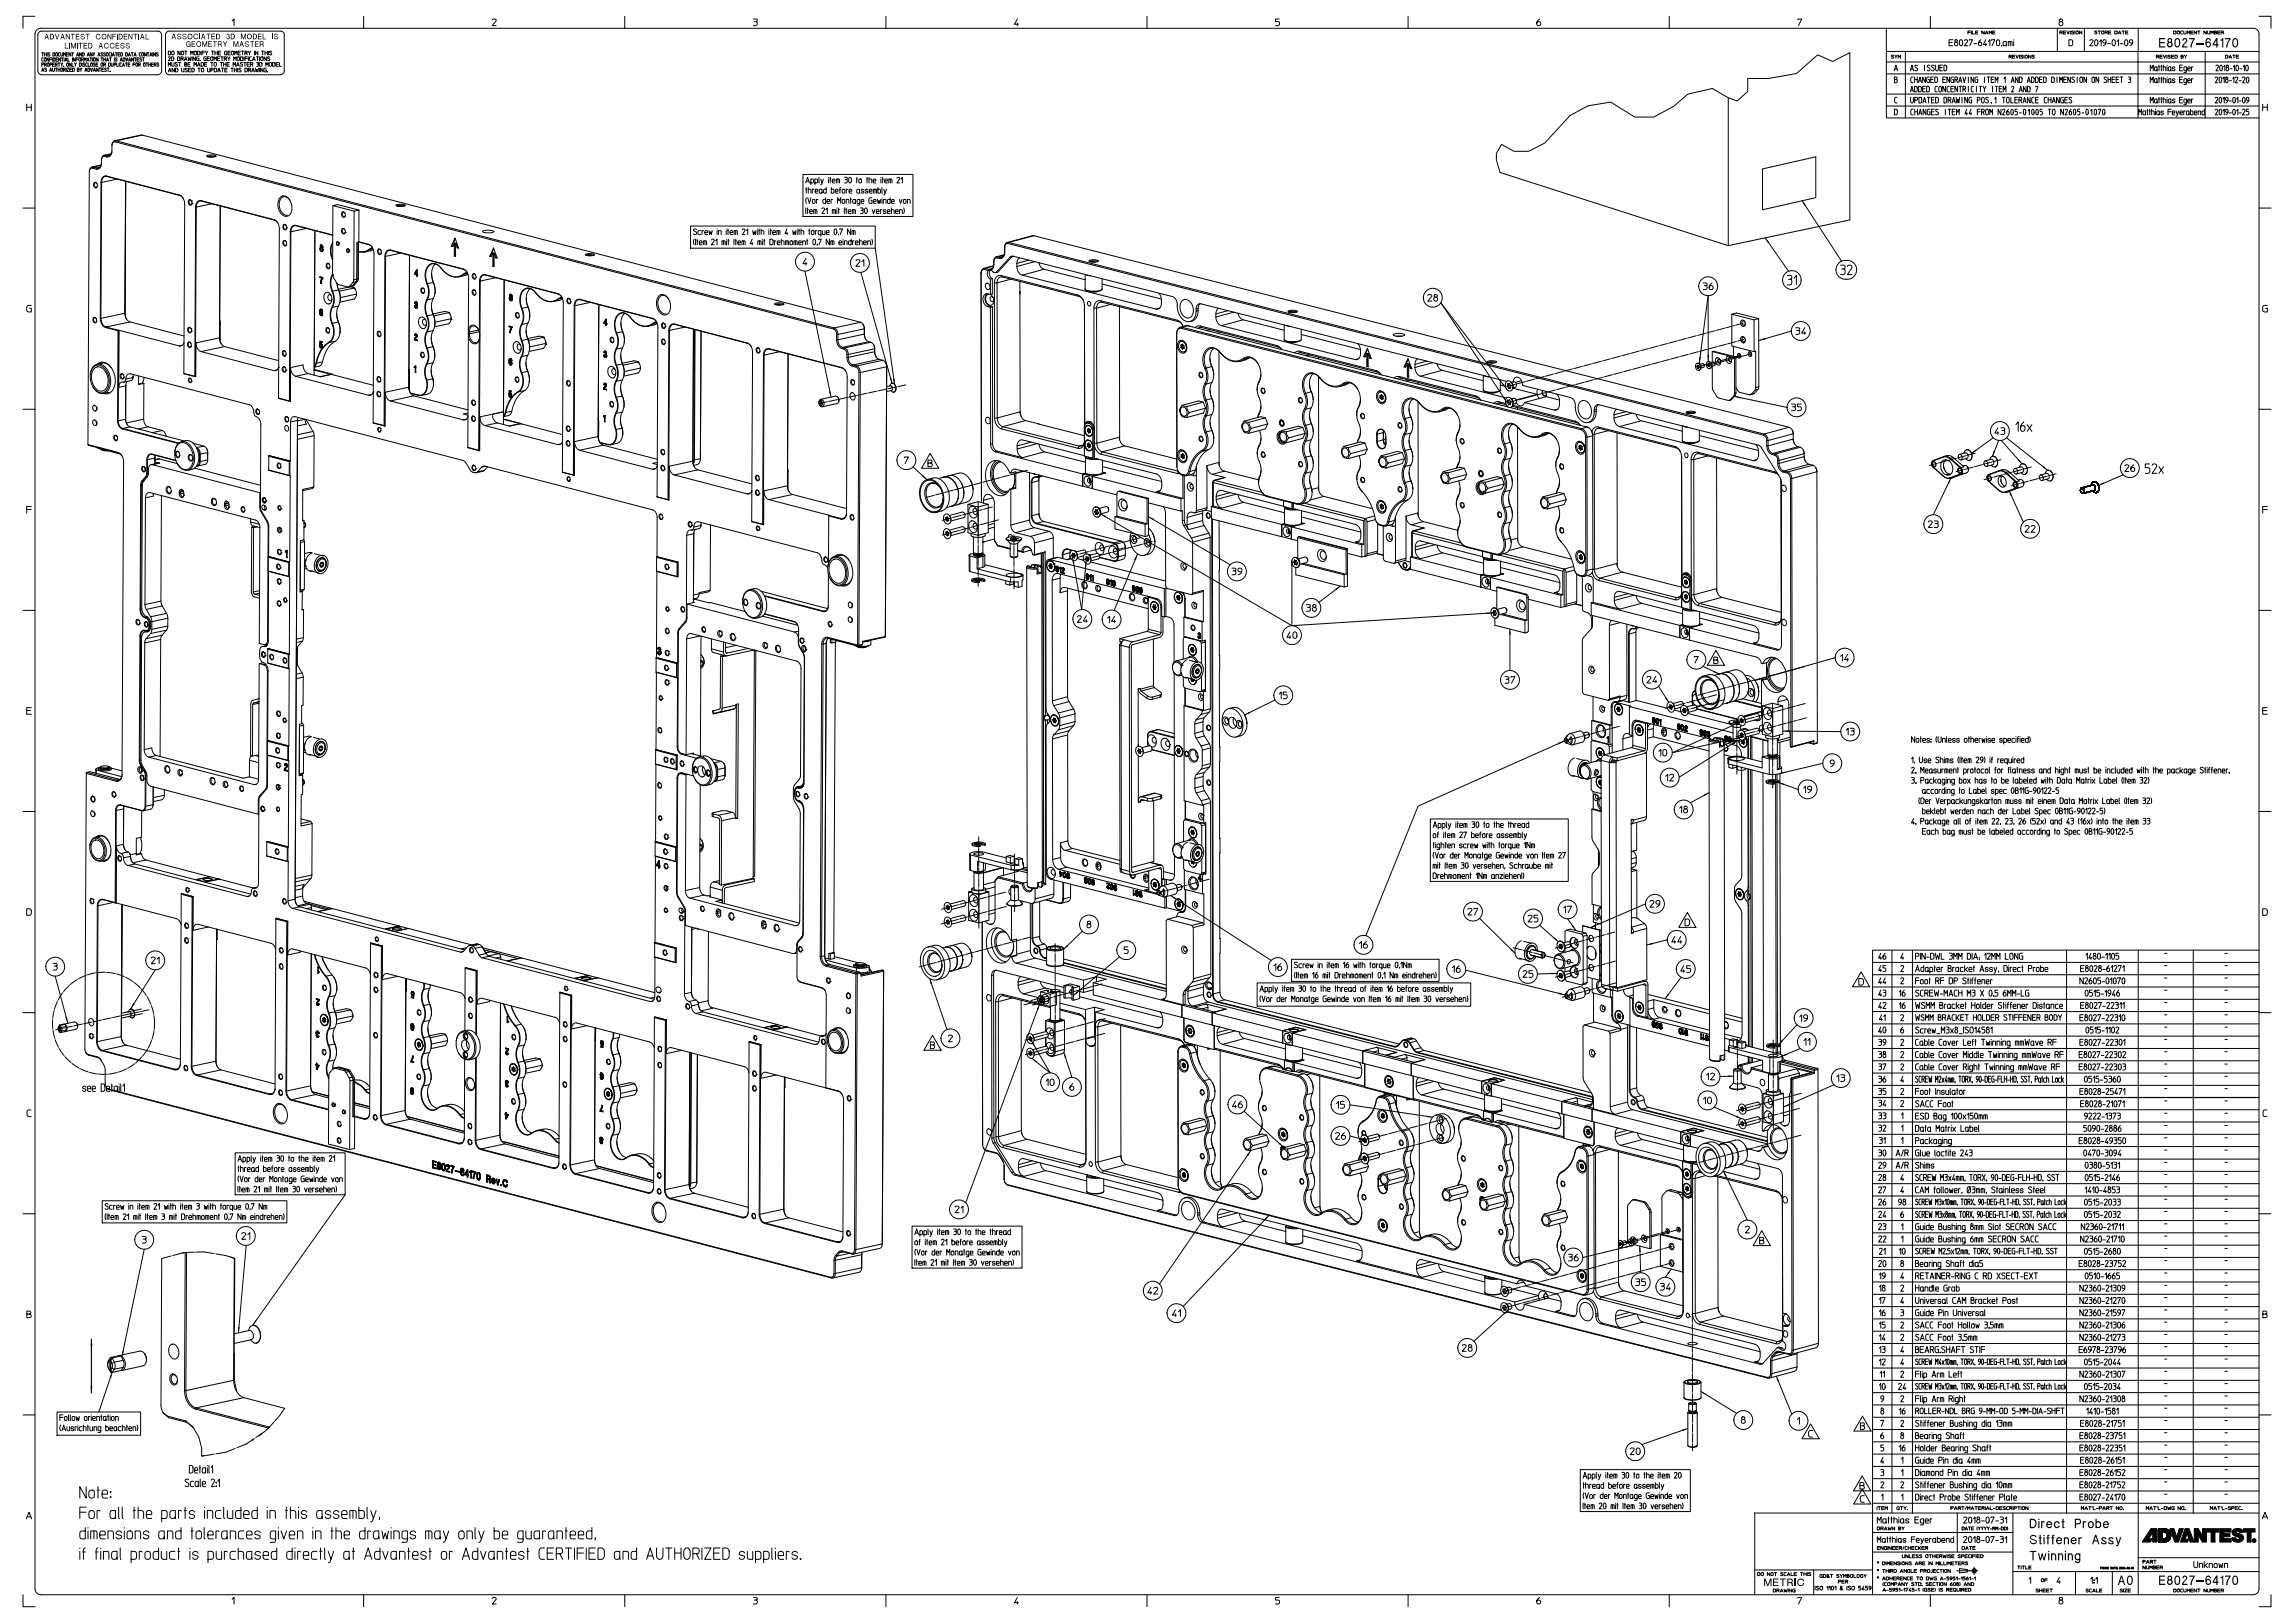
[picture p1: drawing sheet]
<svg xmlns="http://www.w3.org/2000/svg" width="1189mm" height="841mm" viewBox="0 0 1189 841" stroke-linecap="round" stroke-linejoin="round" font-family="sans-serif">
<g fill="none" stroke="#000" stroke-width=".52">
<path d="M18 8h-6v7M19 15h2h1147h2l1 3v806l-1 1-2 1h-1147h-2l-1-3v-806zM20 18v19l1 2h61l1-1 1-1v-19M22 16l-2 1v1M22 16h60M61 18v2M72 18v2M82 16l1 1 1 1M86 18v19l1 2h58l2-1v-1v-19M88 16l-2 1v1M88 16h57M103 17v3"/>
<path d="M120 11l1-1v3M141 17v3M145 16l2 1v1M188 8v7M255 10a1 1 0 0 1 1 0 1 1 0 0 1 1 1l-2 2h2M324 8v7M390 10h2v1a1.1 1.1 0 0 1 1 1 1.1 1.1 0 0 1-1 1h-2M391 11h1M459 8v7M527 10l-1 3h2M527 12v1M595 8v7"/>
<path d="M663 10h-2v1h1a1.1 1.1 0 0 1 1 1 1.1 1.1 0 0 1-1 1h-1M730 8v7M798 10l-1 1a1.4 1.4 0 0 0-1 1 1.4 1.4 0 0 0 2 1 1.1 1.1 0 0 0 0-2 1.1 1.1 0 0 0-1 1M865 8v7M932 10h2l-2 3M978 15v40M1001 8v7M1020 17h1M1021 16h-1v2M1022 16v2M1022 16v2h1M1024 17h1"/>
<path d="M1025 16h-1v2h1M1028 16v2l-1-2v2M1029 18l1-2v2M1029 17h1M1031 18v-2l1 1v-1v2M1033 17h1M1034 16h-1v2h1M1066 15v12M1068 17v1M1068 11a1.1 1.1 0 0 0-1 2 1.1 1.1 0 0 0 2 0 1.1 1.1 0 0 0-1-2M1068 17v-1h1l-1 1 1 1M1069 17h2"/>
<path d="M1071 16h-2v2h2M1071 16l1 2 1-2M1073 16v2M1075 16h-1l1 2-1-1M1075 16v2M1076 16h1v2l-1-1zM1079 16v2l-1-2v2M1080 15v12M1087 16h-1l1 2-1-1M1087 16h1v2M1088 16h1M1089 16h1v1l-1 1z"/>
<path d="M1091 17v1M1092 17h-1v-1h1v1v1M1093 17h1M1094 16h-1v2h1M1096 16h1v2h-1zM1098 18l1-2v2M1098 17h1M1100 16h1v2M1101 16h.1M1102 17h1M1103 16h-1v2h1M1108 15v46"/>
<path d="M1127 16h1v2h-1zM1129 16h1l-1 2v-1zM1131 16l-1 1 1 1M1132 16v2l1-1v-1M1134 18v-2v1l1-1v2M1135 17h2M1137 16h-2v2h2M1139 16v2l-2-2v2M1139 16h1v2M1140 16h.1M1144 16v2l-2-2v2M1144 16l1 2v-1v-1"/>
<path d="M1146 18v-2l1 1v-1v2M1148 17h1v1h-1v-2h1l-1 1M1149 17h2M1151 16h-2v2h2M1151 17v1M1152 17h-1v-1h1v1v1M1171 8h6v7M22 27v2M22 33h1h-1v1M22 37v-2l1 2M22 36h1M22 27h1"/>
<path d="M22 30v2M23 27v2M23 28h1M23 33v1M23 30h1l-1 2v-1zM24 33h-1h1v1M24 27v2M24 35l-1 1 1 1h-1M25 33v1h-1zM25 30v2l-1-2v2M26 37v-2l1 2M26 31h1"/>
<path d="M26 27l-1 1 1 1h-1M26 33h1h-1v1M26 36h1M27 30h-1v2M27 30v2M27 35l1 2v-2M27 33h1M27 27l1 1v1h-1zM28 30h1l-1 2zM28 33h-1v1h1M29 35v2M29 33v1"/>
<path d="M29 31h1M29 27l1 1-1 1zM29 35h1M29 33h1v1M30 30h-1v2h1M30 33h1v1M30 35v2M30 36h1M31 33h.1M31 27l-1 1v1h1M31 35v2M31 30v2l-1-2v2"/>
<path d="M32 27v2v-2M32 33v1M32 35v1v1zM32 30v2M32 30h1M32 33h.1M33 29v-2v1l1-1v2M33 34h.1M33 36v1M33 30v2M33 36v-1h1v2M34 32v-2l1 2"/>
<path d="M34 31h1M34 28h1M34 35v2M35 33v1zM35 35h1l-1 2h1M35 30v2h1M35 27h-1v2h1M36 22v3M36 36h1M37 27v2l-1-2v2M37 33v1l-1-1v1M37 27h1v2"/>
<path d="M37 35h-1v2h1M37 33v1h1M38 35l1 1-1 1zM38 30v2M38 27h.1M39 33v1M39 30v2l-1-2v2M39 31h1M40 33h-1M40 29v-2l1 2M40 29h1M40 22v3"/>
<path d="M40 36h1v1h-1v-2h1v1M40 30h-1v2M41 30h1l-1 2v-1zM41 33h1v1h-1zM41 35l1 2M42 27v2l-1-2v2M42 31v1M42 35v1M43 33v1M43 27l1 1-1 1zM43 31h-1v-1h1v2M44 32v-2v1l1-1v2"/>
<path d="M44 33h-1l1 1h-1M44 37l1-2v2M44 36h1M45 32l1-2v2M45 29l1-2v2M45 33h-1l1 1M45 31h1M45 29h1M46 35v1v1zM46 33v1M47 30v2M47 35v2l1-2"/>
<path d="M47 33h1v1h-1zM47 30h1M48 27v2l-1-2v2M48 30v2M48 27l1 2M48 37l1-2v2M49 36h.1M49 30v2l-1-1zM49 27v1M49 33h-1l1 1h-1M50 33h1M51 29v-2l1 2"/>
<path d="M51 33h-1v1h1M51 30v2l-1-2v2M51 29h1M51 35v2l-1-2v2M51 35h1v2M52 35h.1M52 30h1v2M52 33h1v1h-1zM53 36h1M53 30h.1M53 27l-1 1 1 1h-1M54 33v1"/>
<path d="M54 35h-1v2h1M54 30v2M54 31h1M54 33h1v1M55 27l-1 1 1 1h-1M55 30v2M55 35l-1 1 1 1h-1M55 32l1-2v2M55 27l1 1v1h-1zM55 31h1M56 35v2M56 35h1"/>
<path d="M56 33h1v1h-1zM57 30v2M57 37h.1M57 30h1M57 27l-1 1 1 1M58 33v1h1v-1M58 27v2M58 29l1-2v2M58 29h1M59 33h1h-1v1M59 30v2M60 27v2"/>
<path d="M60 27h1M60 33v1h1M61 30h-1l1 2-1-1M61 28h1M62 33v1M62 27h-1v2h1M62 32l1-2v2M62 31h1M63 27v1v1zM63 33h-1v1h1M63 34l1-1 1 1M64 34h.1"/>
<path d="M64 30h1l-1 2zM65 33v1M65 27l1 1v1h-1zM65 30l1 2v-2M65 33h1M66 33h1M66 29l1-2 1 2M67 32v-2l1 2M67 29h.1M67 31h1M67 33h-1v1h1M68 27h1v2"/>
<path d="M69 27h.1M69 33h1M69 30v2l-1-2v2M69 29l1-2 1 2M70 30v2M70 29h.1M70 33h-1v1M70 30h1M71 33v1h-1zM71 31h1M72 33v1M72 30h-1v2h1"/>
<path d="M72 33h1v1M73 27l-1 1v1h1M73 30h-1l1 2-1-1M74 27v1v1h-1zM74 30v2M74 30h1M74 33h1v1h-1zM76 33v1M76 27v2l-1-2v2M76 33h1M76 27h1v2M77 27h.1"/>
<path d="M77 33v1M77 33h1M78 29v-2l1 2M78 29h1M78 33v1M79 33h.1M79 27v2M80 33h-1v1h1M80 33v1M81 33h-1h1v1M81 27v2l-1-2v2M82 27l-1 1 1 1h-1"/>
<path d="M82 33h-1l1 1h-1M87 27h1v1h-1zM87 30h1l-1 1h1M87 34v-2l1 1v-1v2M87 37l1-2 1 2M87 37h1M89 29l1 1v1h-1zM89 32v2h1v-2M89 27h1v1h-1zM90 35v2l-1-2v2M91 35l1 1v1h-1zM92 33h-1l1 1h-1"/>
<path d="M92 29l1 1v1h-1zM93 32v2M93 32h1M93 27v1l-1-1v1M94 30v1M94 35l1 2v-2M94 27h1v1h-1zM94 30v-1l1 1h-1l1 1M96 31v-2l1 2M96 27v1M96 33h1l-1 1v-2l1 1h-1M96 31h1"/>
<path d="M96 27h1M97 36h-1l1 1h-1M97 33h1M97 29l1 2v-1l1 1v-2M98 36h1M99 32h-2v2h2M99 28v-1v1l1-1v1M99 35h-1v2h1M99 35l2 1-1 1h-1zM100 29v2M101 34v-2v1l1-1v2M101 27h1v1h-1z"/>
<path d="M101 29v2l-1-2v2M102 34l1-2 1 2M102 27h2l-1 1h-1zM103 34h1M103 35v2M103 29l-1 1v1h1v-1M103 35h1M104 31h.1M104 27v1M104 32l1 1v1h-1zM105 35l1 1-1 1h-1zM105 27h1"/>
<path d="M106 27h-1v1M106 33h1M106 27l1 1M107 29l-1 1v1h1l-1-1M107 32h-1v2h1M107 30h1M108 35v2h1v-2M108 27h-1M109 29h-2v2h2M109 32h1v2M109 36h1v-1h-1v2M109 30h1v1h-1z"/>
<path d="M110 27v1M110 32h.1M110 27h1M111 31v-2l1 2v-2v2M111 35l1 1v1h-1zM111 32l1 1v1h-1zM111 27v1M111 27h2M113 27v1M113 30h1M113 37l1-2v2M113 37h1"/>
<path d="M113 27h1M114 29h-1v2h1M114 32h1v2M114 27h-1v1h1M114 29h1v2M115 35v2M115 32h.1M115 29h1M115 35h1M116 32v2M116 33h1M116 30v1"/>
<path d="M117 36h1M117 30h-1v-1l1 1v1M117 32v2M118 27h-2v1h2v-1h-1M118 33h1M118 35h-1v2h1M118 29l1 2M118 27h1M119 32h-1v2h1M119 29v1M119 27h-1v1h1M120 35v2"/>
<path d="M120 27h1v1h-1zM120 35h1M121 34v-2v1l1-1v2M121 31v-2l1 2v-2v2M121 35v2M121 36h2M122 28v-1v1l1-1v1M123 34v-2l1 2M123 35v2M123 34h1M123 30h1v1h-1zM123 27h1"/>
<path d="M125 27h-2v1h2M125 29l1 1v1h-1zM125 36h-1l1 1h-1M125 27h1v1M126 33h-1l1 1h-1M126 27h.1M126 32h1v2M126 29v2M127 35l1 1v1h-1zM127 27v1M127 32h1M127 30h1"/>
<path d="M128 27h-1h1v1M128 33h1M128 29h-1v2M129 27v1M129 36v1M129 29v2M129 32h-1v2h1M129 36v-1l1 1h-1l1 1M130 33v1M130 27h-1M130 29l-1 1v1h1M130 37l1-2 1 2"/>
<path d="M131 33h-1v-1l1 1v1M131 37h1M131 31l1-2v2M131 31h1M132 27v1M132 35l1 2v-1l1 1v-2M133 29v2M133 32l1 1v1h-1M133 33h1M133 29h1M134 27v1l-2-1v1M135 35v2"/>
<path d="M135 29v2M135 32l1 1-1 1zM135 30h1v1h-1zM136 27v1M136 27h1M136 35v2l-1-2v2M137 27v1M137 27h2M138 34v-2v1l1-1v2M138 35l-1 1v1h1v-1M138 29v2l-1-2v2M139 37h.1"/>
<path d="M139 27v1M140 30h-1l1 1h-1M140 32l1 1-1 1zM141 27h-1l1 1h-1M141 32l1 1v1h-1zM143 33h1M144 32h-1v2h1M145 32v2h1M978 27h193M978 32h193M978 38h193M981 29h-1l1 1h-1"/>
<path d="M982 37l1-3 1 3M982 29l1 1M982 36h1M983 29h.1M984 30v-1h1v1M988 27v34M990 37l1-3 1 3M990 36h2M992 40h-1l-1 1v1l2 1M992 40v3M994 40v3M994 34h-1l1 1v1h-2"/>
<path d="M997 34v3M998 40v3l-1-3v3M1000 40h-1v1v1l1 1v-2M1000 34h-1l1 1v1h-1M1002 40h-1v3h1M1002 34h-1l1 1v1h-1M1003 40h1v2v1h-1zM1003 34l1 3 1-1v-2M1005 35h2M1007 34h-2v3h2M1008 34h1v2l-1 1zM1008 40h-1v3h1"/>
<path d="M1010 22h2M1010 40v3l-1-3v3M1012 21h-2v3h2M1013 40h-1l-1 1v2h2v-2h-1M1014 22a1 1 0 0 0-1 1 1 1 0 0 0 2 0 1 1 0 0 0-1-1M1016 21a1.8 1.8 0 0 1 0 3 1.6 1.6 0 0 1 0-3zM1017 40l1 3 1-3M1018 21a.8 .8 0 0 1 1 0 .8 .8 0 0 1 1 1l-2 2h2M1020 40v3M1021 21h1l-1 3M1023 40v3l-1-3v3M1023 23h2"/>
<path d="M1025 40h-1v1v1l1 1v-2M1027 21a2 2 0 0 0-1 3 .9 .9 0 0 0 1-1 .9 .9 0 0 0 0-1 1.1 1.1 0 0 0-2 1M1029 40v3M1029 21l-1 2h2M1029 22v2M1030 40h1v3M1031 22v-1v3M1031 40h.1M1032 21h2l-1 3M1033 40h-1v3h1M1035 21h1a1.8 1.8 0 0 1 0 3 1.6 1.6 0 0 1-1-3zM1038 24h.1"/>
<path d="M1037 24h.1M1040 23l-1 1-1-1v-1h2v2M1041 24v-2h2v2M1041 29v1M1042 22v2M1042 29h-1h1l1 1M1043 29h1M1044 21h.1M1044 22v2M1044 29h-1v1h1M1045 29l1 1v-1M1046 40v3l-1-3v3"/>
<path d="M1047 40h1l-1 3zM1047 29v1M1048 29h-1l1 1h-1M1049 29v1M1053 29v1l-2-1v1M1053 40h1v2v1h-1zM1054 29h-1l1 1h-1M1055 40h1v3h-1zM1059 40h-2v3h2M1059 40h2v2l-1 1h-1zM1063 40h2v2l-1 1h-1zM1066 40v3"/>
<path d="M1071 40h-1v3h1M1072 21h2v3h-2zM1073 40v3l-1-3v3M1077 40v3M1081 40v3l-1-3v3M1083 21a.8 .8 0 0 1 1 0 .8 .8 0 0 1 1 1l-2 2h2M1086 21a1.8 1.8 0 0 1 1 3 1.7 1.7 0 0 1-1-3zM1088 40v3l-2-3v3M1088 22l1-1v3M1092 22h-2a.9 .9 0 0 1 0-1 1 1 0 0 1 2 0l-1 2-1 1M1092 23h2M1093 40v3"/>
<path d="M1094 40v3M1095 21a1.8 1.8 0 0 1 1 3 1.6 1.6 0 0 1-1-3zM1096 40h-1v3h1M1097 22l1-1v3M1098 40h-1v3h1M1099 40h1v3M1099 23h1M1100 40h.1M1101 21h1a1.8 1.8 0 0 1 0 3 1.6 1.6 0 0 1-1-3zM1103 40h1v2l-1 1M1105 22h-1a.9 .9 0 0 1 0-1 .9 .9 0 0 1 1 0v2l-1 1M1114 37v-3l1 1 1-1v3"/>
<path d="M1118 29v1M1118 36v1l-1-1v-1h1v2M1118 29h1h-1l1 1M1119 35h.1M1119 34v3M1119 40v3M1119 29h2M1120 35h1M1120 34v3M1120 40v3M1121 29h-2v1h2M1121 35h1l1 2"/>
<path d="M1121 34v3M1121 40v3M1121 29l1 1 1-1M1123 29v1M1123 34h.1M1123 35v2M1123 40h.1M1125 29h-1l1 1h-1M1125 36v1l-1-1v-1h1v2M1125 29h1M1127 29h-2v1h2M1127 29h1v1h-1z"/>
<path d="M1127 35h-1l1 1v1l-1-1M1130 35h1M1130 29h1v1h-1v-1h1M1131 34h-1v3h1M1131 40h-1v3h1M1132 29l1 1M1133 37l-1-1v-1h1v2v1h-1M1133 29h.1M1134 36h1v-1h-1v1l1 1M1137 35h-1v2M1143 27v34M1149 34a.7 .7 0 0 1 1 1l-1 2h1"/>
<path d="M1151 40l1 1-1 2-1-1zM1151 34h1l-1 3v-1zM1152 35l1-1v3M1153 29h2l-1 1h-1zM1154 35a.8 .8 0 0 0 0 1 .8 .8 0 0 0 1 1v-1v-1M1155 30l1-1 1 1M1156 30h1M1156 36h1M1157 29h1v1M1158 35v-1v3M1158 29h1M1159 29h1"/>
<path d="M1159 34h1v3l-1-1zM1160 29h-1v1h1M1161 36h1M1163 35v-1v3M1164 34h1v3l-1-1zM14 54v3M14 56h2M16 54v3M896 51v76l63-13v-87l-9 5-8-4-11 10-14 3h-11v6l-6 5-4-1-8-5-13 3-7 6-11 6h-10l-12-8-12 2-9 5-13 14-9 4h-7l-7-3-2 5v3l1 6 119 38M978 55v6h193M978 49h193M978 55h193"/>
<path d="M982 57h1v2l-1 1zM982 41l1 1v1h-1v-3h1v1M983 50h-1v1v2h1M990 48l1-3 1 3M990 50v3h1h1v-3M990 47h2M992 57h-1h-1l1 2 1 1M992 45h2v2l-1 1h-1zM992 41h2M992 57v3M992 52h2v-2h-2v3M992 58h2"/>
<path d="M994 57v3M994 43l1-3 1 3M994 45h2l-1 3h-1zM994 60l1-3 1 3M995 50l1 1v2h-1zM995 42h1M995 59h1M997 46h1M997 53v-3l1 3M997 52h1M998 45h-1v3h1M998 57v3l-1-3v3"/>
<path d="M999 45h1v2l-1 1zM999 50h1v3M1000 50h.1M1000 57h-1v2l1 1v-2M1001 41h1M1001 58h1M1001 52h1M1003 57h-2v3h2M1003 50h-2v3h2M1003 50l2 1v2h-1h-1zM1004 45h-1v1v1l1 1M1005 57h-2l2 1v1h-2"/>
<path d="M1005 45h1v1v2l-1-1zM1007 41h1M1008 50l1 1v1l-1 1zM1008 57v3M1008 45v3l-1-3v3M1010 57v3M1010 52v1M1010 45l-1 1v1l1 1M1010 57h1M1011 52h-1v-2l1 1v1v1M1011 46h1M1012 53l1-3v3"/>
<path d="M1012 58h1M1012 52h1M1013 45h-2v3h2M1013 41v2M1013 57h-1v3h1M1014 50v3l1-2v2l1-3M1014 41h-1v-1h2v1h-1l1 2M1014 60v-3l1 1v-1v3M1015 45v3l-2-3v3M1015 43l1-3 1 3M1015 45h1v3M1015 42h2"/>
<path d="M1016 45h1M1017 50v3M1017 46v2M1018 46h-1v-1h2l-1 1 1 2M1019 57l-1 2h2M1019 58v2M1020 50v3l-2-3v3M1020 45v3M1022 57l-1 2h1M1022 58v2M1022 50h-1v1v2h1v-1h-1M1023 45h-1v1v1l1 1"/>
<path d="M1024 45v3M1025 52h1v-1l-1-1v3M1025 58h1M1026 45v3M1026 57h-1v3M1026 45h1M1027 58v2M1027 51h1v2l-1-1zM1028 58h-1v-1h1v1v2M1028 45l1 3M1029 45v1M1030 57h1l-1 3-1-1z"/>
<path d="M1031 51h-2l1 1v1h-1M1031 60v-3l1 1 1-1v3M1032 53h.1M1032 41h1M1033 45v3M1034 51l1-1v3M1034 43v-3l1 1 1-1v3M1034 45h1v3M1035 45h1M1036 46h1M1037 57v3l-1-3v3M1038 45h-2v3h2"/>
<path d="M1038 50h1v3M1038 57a.7 .7 0 0 1 1 0 .7 .7 0 0 1 0 1l-1 2h1M1038 48v-3l1 1 1-1v3M1039 50h.1M1039 41v-1v3M1040 51h1v2h-1zM1041 57l-1 2a.7 .7 0 0 0 1 0 .7 .7 0 0 0 0-1 .7 .7 0 0 0-1 1M1042 50v3h1M1042 43l1-3 1 3M1043 45a.6 .6 0 0 1 1 0 .6 .6 0 0 1 0 1l-1 2h1M1043 57v1v2l-1-1zM1043 42h1"/>
<path d="M1044 52h2M1046 57h-2v1h2l-1 1-1 1M1046 50h-2v3h2M1046 52v1M1047 48v-3l1 3M1047 59h1M1047 47h1M1047 52h-1v-2l2 1-1 1 1 1M1049 53v-3l1 3M1049 52h1M1049 57l1 1-1 2v-1zM1050 45v3l-1-3v3"/>
<path d="M1051 43l1-3v3M1051 45h1v2v1h-1zM1051 42h1M1051 57h1v3M1052 50v3l-1-3v3M1053 57h1v3l-1-2zM1054 50h-1v1v2h1M1055 52h1M1055 45h1l-1 3M1055 57h1v3l-1-2zM1057 50h-2v3h2M1057 41h1"/>
<path d="M1059 57h-2v1h2l-1 1-1 1M1061 50h-1v1v2h1M1062 57v3M1062 50v3M1062 52h1M1062 57h1M1063 50v3M1064 53v-3l1 3M1064 52h1M1064 57h1v3l-1-1zM1067 50v3l-1-3v3M1068 43v-3v1l1-1v3"/>
<path d="M1070 57v3l-2-3v3M1070 50h-2v1v2h2v-1h-1M1070 41h1M1070 52h1M1070 57a.7 .7 0 0 1 1 0 .7 .7 0 0 1 0 1l-1 2h2M1072 50h-2v3h2M1073 57a1.6 1.6 0 0 0-1 1 1.6 1.6 0 0 0 1 2l1-2h-1l-1 1M1074 51h-2l2 1v1h-2M1075 57l1 1-1 2v-1zM1075 40h-1l1 2v1l-1-1M1078 57h-1v1h1v1l-1 1M1078 40h1v1v2l-1-1z"/>
<path d="M1079 59h1M1081 57h1v3l-1-2zM1084 57v3M1085 40h1l-1 3-1-1zM1086 57l1 1-1 2-1-1zM1088 57h1l-1 3M1090 57h1l-1 3v-2zM1092 40h-1l1 2v1l-1-1M1093 41h1M1095 41h1M1097 41h1M1103 41h1"/>
<path d="M1108 60v-3l1 1 1-1v3M1112 59h-1v-1l1-1v3M1113 57h.1M1113 57v3M1114 57h1M1114 57v3M1114 43v-3l1 2 1-2v3M1114 53v-3l1 2 1-2v3M1115 57l1 1 1 2M1115 57v3M1117 57h.1M1117 57v3"/>
<path d="M1118 42v1h-1v-2h1v2M1118 53h-1v-2h1v2M1119 41h.1M1119 51h.1M1119 50v3M1119 59h-1v-1l1-1v3M1120 41h1M1120 51h1M1120 50v3M1121 41h1l1 2M1121 51l2 1v1M1121 50v3"/>
<path d="M1121 58l-1-1v1l1 1h-1M1123 41v2M1123 50v1M1123 51v2M1124 58h1M1125 42v1h-1v-2h1v2M1125 53h-1v-1l1-1v2M1125 57h-1v3M1126 59h1v-1h-1v1l1 1M1127 41h-1v1h1v1l-1-1M1127 52v-1l-1 1 1 1h-1M1128 57l1 3v-3"/>
<path d="M1129 60h-1M1130 41h1M1130 52h1M1130 59h1v-1h-1v1l1 1M1131 50h-1v3h1M1133 58l-1-1v3M1133 43h-1v-2h1v2v1h-1M1133 53h-1v-2h1v3h-1M1134 42h1v-1h-1v1l1 1M1134 52h1v-1h-1v2h1M1135 59h-2l1-1 1-1v3M1135 57v3l2-1v-1l-2-1"/>
<path d="M1137 41h-1v2M1137 51h-1v2M1137 59h2l-1-1h-1v1l2 1M1139 60v-3l2 1v2M1143 57v3l-1-1-1-1 2-1M1148 57a.7 .7 0 0 1 1 0 .7 .7 0 0 1 0 1l-1 2h2M1148 40a.7 .7 0 0 1 1 0 .7 .7 0 0 1 0 1l-1 2h2M1148 51a.7 .7 0 0 1 1-1 .7 .7 0 0 1 0 1l-1 2h2M1150 57h1v3l-1-1zM1150 51h1v2h-1zM1152 57h1v3M1152 41l1-1v3"/>
<path d="M1152 51l1-1v3M1154 41a.8 .8 0 0 0-1 1 1.1 1.1 0 0 0 2 1v-1l-1-1M1155 58h-1v-1a1.5 1.5 0 0 1 1 1 1.5 1.5 0 0 1-1 2M1155 52h-1v-2a1.5 1.5 0 0 1 1 2 1.5 1.5 0 0 1-1 1M1155 59h2M1155 42h2M1155 52h2M1157 41l1-1v3M1157 57h1v3l-1-1zM1157 51h1v2h-1zM1159 40a.7 .7 0 0 1 1 1l-1 2h1M1159 57h1v3"/>
<path d="M1159 51l1-1v3M1161 59h1M1161 42h1M1161 52h1M1162 57a.7 .7 0 0 1 1 0 .7 .7 0 0 1 1 1l-2 2h2M1162 40a.7 .7 0 0 1 1 0 .7 .7 0 0 1 1 1l-2 2h2M1163 51v-1a1.6 1.6 0 0 1 1 3h-1h-1zM1165 40l1 1-1 2-1-1zM1166 57h-2v1h2l-1 1-1 1M1166 52h-2l1-2a1.5 1.5 0 0 1 1 2 1.5 1.5 0 0 1-2 1M1173 54v3M1173 56h2"/>
<path d="M1175 54v3M58 80h-3M58 80h-4M58 79l-1 1-1 1M58 79h.1M58 75v3a2.5 2.5 0 0 1-3 3M59 73h1M59 73l-1 2M60 73l-1 1-1 1M60 73l372 97M60 73h.1M74 70l-15 3"/>
<path d="M74 70l372 97M74 70l-14 3M46 89v141M48 87l-2 2M48 87h.1M48 87h-1l-1 2M48 87l2 1M48 87h2M49 95a1.3 1.3 0 0 1 1 1 1.3 1.3 0 0 1-1 1v-1zM50 95a.9 .9 0 0 0-1 0 1 1 0 0 0 0 2 .9 .9 0 0 0 1-1M50 87v1M50 96h.1"/>
<path d="M52 87h-2M52 95v70M52 95h1M52 86l-4 1M53 85l-1 2h-2M53 85h.1M53 83a3 3 0 0 1-3 5M53 95l-1 70M54 80h1M54 80l-1 1v2M54 81h-1v2M54 81h1"/>
<path d="M55 80l-1 1M55 80l1 1M55 91a2.7 2.7 0 0 0-3 4M55 91l38 10M55 91h.1M55 91a2.6 2.6 0 0 0-2 4M56 81h-1M57 80l-1 1M61 93l-8 2M65 94v69M107 81l3-1 2 1h-2zM108 81h1"/>
<path d="M108 81h.1M108 81h4M108 81h2M416 90h57v22h-57zM418 95l1-3 1 3M418 98h.1M418 97v3M418 94h1M419 98h1v2M419 97v3M420 95h2l-1-2h-1v3M422 98h-1v2"/>
<path d="M422 95h2v-2h-2v3M423 99h1v-1h-1v1l1 1M424 92l1 3M425 93l1 2 1-2M426 100h-1v-2h1v2M426 95l-1 1M428 97v3h-1v-2h1M429 92h.1M429 93v2M430 93h1M430 92v3M431 97v3h1v-2h-1"/>
<path d="M431 94h2v-1h-1l-1 1 2 1M433 99h1v-1h-1v1l1 1M433 95v-2h2v2M434 93v2M435 98h1M436 97l-1 3M437 98h1v2h-1zM438 92h1v1v1l-1 1M438 93h1M439 98v2M440 99h2l-1-1h-1v1l2 1M440 92l1 1v1v1l-1-1z"/>
<path d="M444 93h.1M444 92v3M445 93h2l-1 2h-1zM445 100h-1v-2h1l1 2M448 98h-1l-1 1 2 1h-1h-1M449 93h1M449 92v3M450 98h-1l-1 1 2 1h-1h-1M450 93h2v2M450 92v3M451 99h1v-1h-1v1l1 1M453 94h1v-1h-1v1l1 1"/>
<path d="M453 98v2M455 97v3h1v-2h-1M457 92h.1M457 93v2M457 97v3M457 93h1M457 92v3M458 98l1 2v-2M459 94h1v-1h-1v1l1 1M461 95v-2h1v2M462 93v2M465 92a.7 .7 0 0 1 1 0 .7 .7 0 0 1 0 1l-1 2h1"/>
<path d="M467 93l1-1v3M914 88l27-7v21l-27 7zM12 108h6M93 101a5 5 0 0 1 3 5l-1 88M93 101h.1M93 101l2 2M98 104a1.3 1.3 0 0 1 2 1 1.3 1.3 0 0 1-2 1v-1zM99 104a.9 .9 0 0 0-1 0 1 1 0 0 0 0 2 1.1 1.1 0 0 0 2-1M101 107v88M101 107h1M102 107l-1 88M104 104a2.7 2.7 0 0 0-3 3"/>
<path d="M104 104l38 10M104 104h.1M104 104a2.5 2.5 0 0 0-2 3M110 106l-8 1M142 114a5 5 0 0 1 3 5l-1 87M142 114h.1M142 114l2 1M145 102a4 4 0 0 1 6 3 4 4 0 0 1-3 7 7 7 0 0 1-3-10zM147 116a1.4 1.4 0 0 1 2 2 1.3 1.3 0 0 1-2 1v-1zM148 117a1 1 0 0 0-1 1 1 1 0 0 0 1 1l1-1M148 117h.1M150 104a3 3 0 0 0-4-2 3 3 0 0 0-1 4 5 5 0 0 0 4 6"/>
<path d="M150 104h.1M153 117a2.7 2.7 0 0 0-3 3M153 117h.1M153 117l19 5M153 117a2.6 2.6 0 0 0-2 3M159 118l-8 2M163 119v73M173 107l-1 36 3 4 6 2M177 118a1.4 1.4 0 0 1 2 2 1.3 1.3 0 0 1-1 1l-1-1zM177 110a1.3 1.3 0 0 1 2 1 1.3 1.3 0 0 1-1 2l-1-2zM179 119a1.1 1.1 0 0 0-2 1 1 1 0 0 0 2 0M179 119h.1"/>
<path d="M179 110a.9 .9 0 0 0-1 1 .9 .9 0 0 0 0 1 .9 .9 0 0 0 1 0M179 110h.1M179 112h.1M184 109l-1 36M186 109v16l-1 1v19M186 109l-11-3-2 1 11 2M186 109h-2M205 106h3h2l-3 1zM206 107h2M206 107h.1M207 106l3 1M207 106l-1 1"/>
<path d="M207 106l1 1M250 120l2-1a3 3 0 0 1 4 1l-2 1a3 3 0 0 1-4-1zM358 117h96v12h-96zM361 119h-2l2 1v1h-2M363 119l-1 1v1l1 1M365 120l-1-1v3M367 119l1 3v-2l1 2v-3M372 119h.1M372 119v3M376 119h.1M376 119v3M377 119h1"/>
<path d="M377 119v3M381 119v3M385 119a.7 .7 0 0 1 1 0 .7 .7 0 0 1 0 1l-1 2h1M387 119h1v3M390 119v3l1-2v2l1-3M393 119h.1M393 119v3M393 119h1M395 119l1 1v2M395 119v3M398 119h.1M398 119v3"/>
<path d="M399 119h1M399 119v3M403 119v3M408 119l-1 2h1M411 119v3l1-2v2l1-3M413 119h.1M413 119v3M414 119h.1M414 119v3M415 119l2 1v2M415 119v3M418 108v3"/>
<path d="M418 102v3M418 109h1M419 108v3M419 102l1 3v-3M419 119h1M419 119v3M420 110h1v-1h-1v1l1 1M421 120h1v1h-1zM421 103l1 1v1h-1zM422 111v-2h1v2M423 109v2M423 120v-1v3"/>
<path d="M424 103h-1v2M426 108a.7 .7 0 0 1 1 0 .7 .7 0 0 1 0 1l-1 2h1M426 119l1 3h1v-3M428 102v3h-1v-1l1-1M428 109l1-1v3M429 104h1v-1h-1v2h1M431 111v-2h2v2M432 103h-1v2M432 109v2M432 119h1h1v2l-1 1a1.6 1.6 0 0 1-1-3zM434 108h.1M434 109v2"/>
<path d="M434 105v-3l1 2 1-2v3M434 109h1M435 108v3M435 119h2l-2 3M437 103l1 1v1h-2zM438 108v3M438 109h1M439 105v-2l1 1v1M439 108v3M440 110h1v-1h-1v1l1 1M441 103h.1M441 119v3l-2-3v3"/>
<path d="M441 102v3M442 111v-2h1v2M442 119v3M443 109v2M443 105h-1v-1l1-1 1 2M446 105h-2v-2h2v3h-1h-1M446 108h1v1v1l-1 1M446 104h2v-1l-2 1v1h2M446 109h1M448 108h1v2v1l-1-1zM452 102l-1 1h-1v2h2v-1h-1M452 109l1 2v-2"/>
<path d="M453 100v-2h1v2M453 104h1v-1l-1 1v1h1M454 110h2l-1-1h-1v1l2 1M455 103v2l1-1v1v-2M457 109h-1v2M457 102v1M457 103v2M458 105v-2l1 1v1M459 100l-1 1M459 109h-1l1 1v1l-1-1M460 110h1v-1h-1v1l1 1M461 102v3h-1v-1l1-1"/>
<path d="M462 109h1v2M462 108v3M462 104h1v-1h-1v2h1M464 110h2l-1-1h-1v1l2 1M466 103l1 2 1-2M466 111v-2h2v2M468 103l2 1-1 1h-1zM468 108v3M470 105v-2l2 1v1M934 104l21 31M1171 108h6M147 125a1.3 1.3 0 0 1 2 1 1.3 1.3 0 0 1-2 1v-1z"/>
<path d="M148 125a1 1 0 0 0-1 1 1 1 0 0 0 1 1h1M150 120v88M150 120h1M151 120l-1 88M166 129h.1M166 129v1M166 128h.1M166 130h1M166 130h.1M166 127v1M166 128v1M166 128h1"/>
<path d="M166 127h.1M166 129l1 1M166 127h1M166 129h1M167 130h.1M167 130h-1M167 128h-1M167 127h.1M167 128h.1M167 127h-1M167 129h.1M167 127v1"/>
<path d="M167 129h-1M167 129v1M167 128v1M169 137a1.2 1.2 0 0 1 2 1 1.2 1.2 0 0 1-1 1zM171 137a1.1 1.1 0 0 0-2 1 1 1 0 0 0 1 1l1-1M172 134v1M172 134h.1M172 126l-1 3 1 5M172 126v4v4M174 126l1 1M174 126l1-1v1v1M175 127h.1"/>
<path d="M175 125l1 1-1 1M175 125l-1 1M175 125h.1M176 127h-1M176 126v1M180 130h.1M180 130v-1l1 1-1 1v-1M180 130l1 1M180 129l1 1v1M180 129v1M180 129h.1M181 131h.1"/>
<path d="M181 129v1M185 126h1M186 131h3M186 126v18M186 126h-1M186 125l5 2M191 127a5 5 0 0 1 3 4l-1 88M191 127h.1M191 127l2 1M191 129h2h-1M191 129l-2 1h-3M191 129h1"/>
<path d="M192 129l-3 2M193 129h-1M193 129l-4 2M196 129a1.2 1.2 0 0 1 2 1 1.4 1.4 0 0 1-2 2zM197 130a.9 .9 0 0 0-1 0 .9 .9 0 0 0 0 1 1 1 0 0 0 2 0M197 130h.1M199 133v88M199 133h1M200 133l-1 88M202 130a2.7 2.7 0 0 0-3 3M202 130h1M202 130l38 9"/>
<path d="M203 130a2.5 2.5 0 0 0-3 3M203 130l37 10M208 131l-8 2M212 132v69M216 140l-1 2h1M216 140v2M216 140l-1 2M226 137a8 8 0 0 0-1 9M229 139a8 8 0 0 0 11 3M229 139a4 4 0 0 0-5-2 4 4 0 0 0-4 4l1 6M229 139h.1M229 139a10 10 0 0 0 9 4"/>
<path d="M229 139a4 4 0 0 0-5-2 4 4 0 0 0-3 4v3l1 3M234 128h1l1-2v7M234 127l2-4 2 6-1-1M234 127l1 1M235 126v7h1v-7M236 133h-1M236 124l-2 3M236 126l1 2M237 128h1M240 139a5 5 0 0 1 3 5v27M240 139v1M240 140l2 1"/>
<path d="M254 133l2-5 2 6h-1M254 133h.1M254 133h1M255 131l1 7M255 131v7M255 131v2h-1M256 138h-1M256 129l-2 4M256 131v7h-1M256 131l1 2M256 131l1 3M257 133v1"/>
<path d="M257 133l1 1M303 132l3-1 2 1-2 1zM304 132l2 1M305 132h3M305 132h-1M305 132l2 1M360 124v3M361 125h1M361 124v3M362 126h2v-1h-1l-1 1 2 1M365 127v-2h1v2M365 121h2v-1h-1l-1 1 2 1"/>
<path d="M365 125v2M369 124a.7 .7 0 0 1 1 0 .7 .7 0 0 1 0 1l-1 2h1M371 125l1-1v3M372 122v-3l2 1v2M374 127v-2h2v2M375 125v2M377 124h.1M377 125v2M377 125h1M378 124v3M378 121h2v-1h-1l-1 1 2 1M380 124v3"/>
<path d="M381 122v-3l1 1v2M381 125h1M381 124v3M382 126h2v-1h-1l-1 1 2 1M385 127v-2h1v2M385 125v2M390 124l-1 2h1M390 126v1M393 127v-2h1v2M394 125v2M395 124h.1M395 125v2"/>
<path d="M396 125h.1M396 124v3M399 124h2l-1 3h-1zM401 121h1v-1h-1v1l1 1M402 125h-1v2M403 122v-3l1 1v2M403 126h1v-1h-1v1l1 1M405 125h1v2M405 124v3M407 127v-2h2v2M408 120v2M408 125v2"/>
<path d="M410 125h1v2h-1zM412 127v-2h1v2M412 125v2M414 126h1v-1h-1v1l1 1M416 127v-2h1v2M418 134l-2 3h2M418 136v1M418 125h1M418 124v3M422 124l1 1a1.5 1.5 0 0 1-1 2l-1-1zM424 127h-1M424 124h2l-2 3"/>
<path d="M425 122l-1-1v-1l1-1v3M428 121h2v-1h-2v1l2 1M430 124v3l-2-3v3M431 127v-2h1v2M431 125v2M435 121l-1 1M435 126h1v-1h-1v1l1 1M437 124h.1M437 125v2M438 127v-2h1v2M441 124v3h-1v-2h1M442 122v-3l1 1v2"/>
<path d="M443 125h-1v2M443 126h2v-1h-2v1l2 1M444 135a1 1 0 0 1 1 0 1 1 0 0 1 1 1l-2 2h2M445 125h2v2M445 124v3M447 136l1-1v3M448 126h1v-1h-1v1l1 1M450 127v-2h1v2M452 124v3M454 129l10 70M510 139l-1 1-1 1M510 139h1"/>
<path d="M510 140h-1l-1 1M510 140h2M511 139l2 1M511 139l-1 1M513 140h-1M513 140a2.9 2.9 0 0 0 1 4M513 140h.1M514 140h-2M514 140l2 1M514 139l-1 1M515 138l-4 1M515 138l-5 1"/>
<path d="M515 135v2M515 137a2.2 2.2 0 0 1-2 3M515 137v2l-1 1M516 133h1M516 133l-1 1v1M517 134h-1l-1 1M517 134h1M517 133v1M517 133h1M518 133v1M520 133h-2M520 132l-3 1"/>
<path d="M521 132l-5 1M521 131a2.2 2.2 0 0 1-3 2M522 126h1M522 126l-1 1v4a2.5 2.5 0 0 1-3 3M522 126l-1 1v1M522 126l392 99M523 126l391 99M523 126h-1M523 133h2l83 21a5 5 0 0 1 2 6 7 7 0 0 0 7 7M523 133l-7 8M525 133h-2M525 133l-8 8h-1"/>
<path d="M525 133h.1M527 138a5 5 0 0 0 3 5M527 136v2M528 134l-1 1v1M533 135l-6 1M536 122l-14 4M536 122l391 99M536 122l-13 4M536 136l-9 2M538 136l2 2 1 2M541 140l21 5M541 140l-11 3"/>
<path d="M564 135h3h2l-2 1zM565 136h2M565 136h.1M566 135l3 1M566 135h-1M566 135l2 1M569 136h.1M915 123l12 18M953 136a5 5 0 0 1 8 1 5 5 0 0 1-2 7 5 5 0 0 1-6-1 5 5 0 0 1 0-7zM954 137h1a1 1 0 0 1 1 1 1 1 0 0 1 0 1 1.7 1.7 0 0 1-1 3h-1M955 139h1M958 138a1.2 1.2 0 0 1 1-1 1.2 1.2 0 0 1 1 2l-2 3h2"/>
<path d="M16 158h-2v1v2l2 1v-2h-1M166 144v-1l1 1v1M166 144h1M166 147h.1M166 146v1M166 143v1M166 144h.1M166 146h.1M166 145h1M167 145h-1M167 145l-1 1M167 145l-1 2"/>
<path d="M167 145h.1M167 144v1M167 144h.1M168 152a2.6 2.6 0 0 1 4 1 2.6 2.6 0 0 1 0 3 2.1 2.1 0 0 1-2 1 2.1 2.1 0 0 1-2-2zM172 153a1.4 1.4 0 0 0-2 1 1.4 1.4 0 0 0 1 2l1-1M172 159l-1 4 1 5M172 159h.1M172 151l1 4-1 4M172 142l-1 4 1 5M172 142v1M172 151h.1M172 142h.1"/>
<path d="M172 143h.1M172 143l-1 3 1 5M175 147v3M175 147l1 3M175 159l-1 3 1 5M175 159h-3M175 150l1 6M175 150h1M175 150l-3 1M176 150v3v3M176 156l-1 3M181 148v1"/>
<path d="M182 148l-1 1M183 148h-1M183 148h-2M183 146l-2 2M183 145v1M184 149v1M184 149h-3l-6 1M184 149l-8 2M184 148h-2M184 149h.1M184 148h-1M184 150l1 2"/>
<path d="M184 150h.1M185 146l-2 2M185 146h-2M185 152l-9 2M185 152v1M185 153l-2 2-7 2M185 153h.1M185 145v1M185 145h-2M185 146l-1 2M185 146h.1M186 144l-1 2"/>
<path d="M186 144l-1 1M215 159h.1M215 142h.1M215 142h1M215 157h.1M215 159v1M215 156v1M215 159h1M215 157h1M215 159l1 1h-1M216 158h.1M216 159h.1"/>
<path d="M216 156h-1M216 156h.1M216 156l-1 1M216 157h.1M216 156v1M216 142v1M216 158v1M216 157v1M216 157h-1M216 142h.1M216 143h.1M216 159v1h-1"/>
<path d="M219 149a1.3 1.3 0 0 1 1 1 1.3 1.3 0 0 1-1 2l-1-1zM220 150a1.1 1.1 0 0 0-2 1 1.1 1.1 0 0 0 1 1l1-1M221 155l-1 4 1 5M221 147l1 4-1 4M222 147a12 12 0 0 1-1 11v3v3M222 147h-1M224 158l1 5M224 142l1 4M225 155h-4M225 155l-1 4 1 4M225 146v6M225 146h.1"/>
<path d="M225 146l-3 1M225 146v3v3M225 152v3M240 142h1M241 142l-3 1M242 141l-2 1M242 141l-1 1M242 141h.1M242 142h-1M243 142l-5 1M245 150a1.3 1.3 0 0 1 2 1 1.4 1.4 0 0 1-2 2v-1zM245 142a1.3 1.3 0 0 1 2 1 1.4 1.4 0 0 1-2 2v-2z"/>
<path d="M246 151a1 1 0 0 0-1 1 1 1 0 0 0 1 1l1-1M246 142a.9 .9 0 0 0-1 1 .9 .9 0 0 0 0 1 1 1 0 0 0 2 0M246 142h.1M247 144h.1M249 146l-1 26M249 146h.1M249 146l-1 88M251 142a2.7 2.7 0 0 0-2 4M251 142l1 1M251 142l38 10M252 143a2.5 2.5 0 0 0-3 3M252 143l37 9"/>
<path d="M257 144l-8 2M261 145v68M264 155h.1M264 154v1M264 154h.1M264 153v1M264 153h.1M264 155v1M264 153l1 1M264 156h1M264 155h1M265 152h.1"/>
<path d="M265 152l-1 1M265 154h-1M265 153h-1M265 154h.1M265 153h.1M265 155h-1M265 155v1M265 152v1M265 155h.1M265 156h.1M265 156h-1M265 154v1"/>
<path d="M265 153v1M265 155h1M266 155h-1M266 155h.1M270 160l1 4-1 4M271 160v4v4M271 160h-1M273 155l1 4M274 159v6M274 159l-3 1M274 159h.1M275 150a8 8 0 0 0-1 9"/>
<path d="M278 152a8 8 0 0 0 11 3M278 152a4 4 0 0 0-5-3 4 4 0 0 0-4 5v3l1 3M278 152h.1M278 152a10 10 0 0 0 9 4M278 152a4 4 0 0 0-5-2 4 4 0 0 0-3 4v3l1 3M289 152a5 5 0 0 1 3 5v88M289 152h.1M289 152l2 2M289 155h1M290 155l-3 1M291 154l-2 1M291 154l-1 1"/>
<path d="M292 155l-5 1M294 155a1.3 1.3 0 0 1 2 1 1.3 1.3 0 0 1-1 1l-1-1zM296 155a1 1 0 0 0-2 0 1.1 1.1 0 0 0 1 2 .9 .9 0 0 0 1-1M298 158h.1M298 158l-1 88M298 158v88M300 155a2.7 2.7 0 0 0-2 3M300 155l38 10M300 155h1M301 155a2.6 2.6 0 0 0-3 3M301 155l37 10M306 157l-8 1"/>
<path d="M342 153a4 4 0 0 1 5 4 5 5 0 0 1-2 6 6 6 0 0 1-3-10zM346 155a3 3 0 0 0-4-2 3 3 0 0 0-1 4 5 5 0 0 0 4 6M401 157h3l2 1h-3zM402 158h2M403 158h.1M403 158h3M403 158h2M406 158h.1M417 141l14 65M446 141l16 58M508 141l1 119M511 147a1.6 1.6 0 0 1 2 1 1.6 1.6 0 0 1-1 2 2.1 2.1 0 0 1-1-3z"/>
<path d="M512 152a4 4 0 0 0 1 7M512 159h1M512 140h.1M512 140a3 3 0 0 0 1 5M513 152a2.9 2.9 0 0 0-2 4 2.9 2.9 0 0 0 3 2 4 4 0 0 0-1-5M513 159h1h-1M513 159h-1M513 153l-1-1a3 3 0 0 0-3 3 3 3 0 0 0 2 4h1M513 145v8M513 159v71M514 144v8l-1 1M514 144l-1 1"/>
<path d="M514 159v71M515 154a1 1 0 0 0-2 0 1.1 1.1 0 0 0 1 2 1 1 0 0 0 1-1M515 154h.1M515 147l1 70M517 147v70M517 147h-2M519 143a3 3 0 0 0-4 4M519 143l40 10M519 143l1 1M520 144a2.5 2.5 0 0 0-3 3M520 144l39 10M524 145l-7 2"/>
<path d="M529 151h.1M529 146v67M529 151v1M529 152h.1M530 143l69 17M559 153a6 6 0 0 1 3 5v62a2.5 2.5 0 0 1 3-2 2.5 2.5 0 0 1 2 3M559 153v1M559 154l2 1M561 155h.1M562 150h1a8 8 0 0 0 8 0M562 150a9 9 0 0 0 9 0M562 142v8"/>
<path d="M563 142l2 1M564 151h1M565 151h.1M567 160v61M567 160h1M568 160l1 70M569 151h-2h-2M570 156a3 3 0 0 0-3 4M570 156l40 10M570 156l1 1M571 157a2.5 2.5 0 0 0-3 3M571 157l40 10"/>
<path d="M571 144v6M571 147l31 8M576 158l-8 2M580 159v69M601 152a6 6 0 0 1-1 8h-1M601 160h-2M612 156a3 3 0 0 1 4 0 3 3 0 0 1 2 3 4 4 0 0 1-2 6 6 6 0 0 1-4-9zM621 160v1M621 160h-1M622 157l-1 3M622 157h.1M632 160l-2 3"/>
<path d="M632 160h.1M740 153a1 1 0 0 1 1 0 1 1 0 0 1 1 1l-2 2h2M744 154a1.1 1.1 0 0 0-1 2 1 1 0 0 0 2 0 1.1 1.1 0 0 0-1-2M883 147h2l-1 1a1.1 1.1 0 0 1 1 1 1.1 1.1 0 0 1-1 1h-1M883 148h1M887 147h-1a1.4 1.4 0 0 0 0 2 1.4 1.4 0 0 0 1 1 1.1 1.1 0 0 0 1-2 1.1 1.1 0 0 0-2 1M926 143h2a1 1 0 0 1 1 1 1 1 0 0 1-1 1 1.7 1.7 0 0 1 0 3h-2M927 145h1M930 144l1-1v5M1175 158h-2v1v2l2 1v-2h-1M49 165a1.3 1.3 0 0 1 1 1 1.3 1.3 0 0 1-1 1l-1-1zM50 165a.9 .9 0 0 0-1 0 1 1 0 0 0 0 2 .9 .9 0 0 0 1-1"/>
<path d="M50 165h.1M50 166h.1M52 165a5 5 0 0 0 3 5M52 165h.1M52 165a5 5 0 0 0 3 4M55 170l6 1M55 169v1M55 169l38 10M61 171v47M62 171l-1 47M62 171v30M62 171h-1"/>
<path d="M65 162a5 5 0 0 0 2 5M65 162l1 4M65 162l-13 3M67 167l28 7M67 167l-12 2M94 179h-1M95 177l-1 2h-1M97 178a1.2 1.2 0 0 1 2 0 1.2 1.2 0 0 1-1 2l-1-1zM98 170a1.3 1.3 0 0 1 1 1 1.3 1.3 0 0 1-1 1l-1-1zM99 178a.9 .9 0 0 0-1 0 .9 .9 0 0 0 0 1 .9 .9 0 0 0 1 0M99 170a.9 .9 0 0 0-1 1 .9 .9 0 0 0 0 1 .9 .9 0 0 0 1-1M99 179h.1"/>
<path d="M102 178a5 5 0 0 0 2 4M102 178l-1 17M114 175l1 3M114 175a5 5 0 0 0 2 5M114 175l-12 3M114 167h.1M114 167v-1v1M114 167v9v-69v68M116 180l28 7M116 180l-12 2M166 179h.1M166 179v1"/>
<path d="M166 180h.1M166 162v1M166 162h.1M166 163h.1M166 161v1M166 161h.1M166 178l1 1M166 160v1M166 178h.1M166 177h1M166 177v1M166 178v1"/>
<path d="M166 160h.1M166 177h.1M166 180h1M166 163h1M166 163l1 1M166 160l1 1M166 161l1 1M166 161h1M166 162h1M167 164h.1M167 179h.1M167 161h.1"/>
<path d="M167 163h-1M167 180h.1M167 162h.1M167 178v1M167 178l-1 1M167 163v1M167 179v1M167 163h.1M167 162v1M167 162h-1M167 177h-1v2M167 180h-1"/>
<path d="M169 170a1.3 1.3 0 0 1 2 1 1.3 1.3 0 0 1-1 1l-1-1zM170 177a15 15 0 0 0-6 11M171 170a1.1 1.1 0 0 0-2 1 1.1 1.1 0 0 0 1 1h1M172 168a8 8 0 0 1-2 9M172 168a8 8 0 0 1-3 11l-4 5-1 4M172 168h.1M174 177h-4M174 177a15 15 0 0 0-7 11M174 162l1 5M175 167l1 5M175 167l-3 1M175 167h.1"/>
<path d="M176 172l-1 3-1 2M196 172a1.2 1.2 0 0 1 1 1 1.2 1.2 0 0 1-1 1zM197 172a1.1 1.1 0 0 0-1 1 1.1 1.1 0 0 0 1 1M215 176h.1M215 173v1M215 175v1M215 173h.1M215 175h.1M215 176h1M215 176l1 1-1-1M215 173h1M216 175h-1"/>
<path d="M216 173v1M216 173l-1 1M216 173h.1M216 174h.1M216 175h.1M216 174l-1 1M216 173h-1M216 174v1M216 174l-1 2M218 164a3 3 0 0 1 3 3 3 3 0 0 1-2 3 4 4 0 0 1-1-6zM221 166a1.5 1.5 0 0 0-2 1 1.5 1.5 0 0 0 1 2l1-1M221 172l-1 4 1 4"/>
<path d="M221 164l1 4-1 4M221 164a12 12 0 0 1 0 10v3a13 13 0 0 1 0 12M221 164h.1M224 175l1 5M224 180h-3M224 180l1 5M224 180h1M224 171l-3 1M224 171v4v5M225 180v5M225 163v6M225 163h.1"/>
<path d="M225 163l-4 1M225 169l-1 2M233 162l-3-1-6 2M233 162h.1M233 162l-8 2M233 162l1 4M233 162v1M234 165l-9 2M234 165l-1 3-8 1M243 175a3 3 0 0 0 2 3 3 3 0 0 0 3-1v-1M243 171a2.7 2.7 0 0 1 3-3 2.7 2.7 0 0 1 2 3v1M243 173h.1"/>
<path d="M243 171v4M243 175l-1 57M243 172h.1M243 173a4 4 0 0 0 4 4l2-2M243 172v1M248 170a2.4 2.4 0 0 0-3-1 2.4 2.4 0 0 0-2 3M248 171l-5 1M248 176v57M248 172l-5 1M248 172v4M248 176h.1M264 169l1 1"/>
<path d="M264 172h.1M264 169h.1M265 172h.1M265 172h-1M265 170v1M265 170l-1 1M265 171l-1 1M265 171v1M265 171h-1M265 171h.1M265 170h.1M265 170v2"/>
<path d="M266 178a2.6 2.6 0 0 1 4 0 2.6 2.6 0 0 1 0 3 1.9 1.9 0 0 1-2 2 1.9 1.9 0 0 1-2-2v-2zM268 162a1.3 1.3 0 0 1 1 1 1.3 1.3 0 0 1-1 2l-1-2zM269 163a1.1 1.1 0 0 0-2 0 1.4 1.4 0 0 0 2 2v-1M270 179a1.2 1.2 0 0 0-2 1 1.2 1.2 0 0 0 2 1M270 177l1 4-1 4M270 168l-1 4 1 5M270 168h1M270 176l1 5-1 4M270 176v1M271 168l-1 4v4M273 171l1 5M274 176v5"/>
<path d="M274 176h.1M274 176h-4M274 167l-1 4 1 5M274 167l-3 1M274 165v2M282 175h.1M282 175l-8 1M282 175l-3-1-5 1M282 175l1 3M283 178l-9 2M283 178l-1 3-8 1M283 177v1"/>
<path d="M283 178h.1M313 167v1M313 167l1-2 1 3M313 168h2M313 167h.1M314 166v1M314 168v1zM314 166l-1 1h1M314 165l-1 2M314 169h.1M314 166h.1M314 167h.1"/>
<path d="M315 168h-1M317 175a1.3 1.3 0 0 1 1 1 1.3 1.3 0 0 1-1 1l-1-1zM318 175a1.1 1.1 0 0 0-2 1 1.1 1.1 0 0 0 2 1M319 173l1 4-1 4M320 173l1 4-1 4M320 173h-1M322 167l1 5M323 172l1 5M323 172l-3 1M323 172h.1M323 172l1 3v2M324 177l-1 3"/>
<path d="M324 162a8 8 0 0 0-1 10M327 164a4 4 0 0 0-5-2 4 4 0 0 0-3 5v6M327 164a8 8 0 0 0 11 4M327 164v1M327 165a4 4 0 0 0-5-3 4 4 0 0 0-3 5l1 6M327 165a10 10 0 0 0 9 4M338 165a5 5 0 0 1 3 5v87M338 165h.1M338 165l2 2M338 168h1M339 168l-3 1M340 167l-2 1"/>
<path d="M340 167l-1 1M341 167l-2 1M341 168l-5 1M343 176a1.2 1.2 0 0 1 2 1 1.2 1.2 0 0 1-2 1zM343 168a1.2 1.2 0 0 1 2 1 1.2 1.2 0 0 1-2 1zM345 176a1.1 1.1 0 0 0-2 1 .9 .9 0 0 0 1 1 .9 .9 0 0 0 1 0M345 168a1 1 0 0 0-2 0 .9 .9 0 0 0 1 1 .9 .9 0 0 0 1 0M347 171l-1 88M347 171h.1M347 171v88M350 168a2.7 2.7 0 0 0-3 3M350 168h.1"/>
<path d="M350 168l37 10M350 168a2.5 2.5 0 0 0-3 3M355 169l-8 2M360 171v67M363 172v66M387 178a5 5 0 0 1 3 5v87M387 178h.1M387 178l2 1M432 170l1 1 1 2M432 170l2 2v4M432 170h.1M434 176a5 5 0 0 0 2 5"/>
<path d="M434 176h.1M434 173v3M434 176a4 4 0 0 0 3 4M446 167l1 1M446 167l-14 3M447 168l1 2M448 173a4 4 0 0 0 2 4M448 173l1 3M448 173l-14 3M448 170l-14 3M448 170v3M448 170h.1"/>
<path d="M450 177l-13 3M450 177h1M451 177l2 1M451 177l-13 3M453 178v3M610 173v69M610 166l2 1 1 2M610 166l1 1M611 167l2 1M611 177a3 3 0 0 1 4 2 3 3 0 0 1-2 4 4 4 0 0 1-2-6zM612 170l-2 1v2M612 170h1"/>
<path d="M612 179h.1M612 180h.1M612 177a3 3 0 0 0-1 3 3 3 0 0 0 3 2M612 177a3 3 0 0 1 3 2 3 3 0 0 1-1 3M612 177h2l1 1M612 179v1M612 177h.1M612 170a2.2 2.2 0 0 0-2 3M612 170l207 53M613 179h-1M613 179h.1M613 170l207 52"/>
<path d="M613 170l3-1 166 42M613 170h-1M613 180h.1M613 180h-1M613 178h.1M613 178v1M613 179v1M613 179l-1 1M613 168h.1M613 178l1 2M614 178h.1M614 178h1"/>
<path d="M615 178v2M615 180v2h-1M615 180h.1M616 169h-1l-3 1M616 169h.1M620 170h.1M620 160a2.2 2.2 0 0 1 2-3l159 41M620 161l-1 4-2 2M620 160v1M621 170h.1M621 161l-1 3-1 2-2 1M621 161h-1"/>
<path d="M622 169l-2 1M622 169l40 10M622 169l1 1M623 170h-2M623 170l39 10M627 171h-2M630 164a5 5 0 0 0 3 5M630 163v1M632 172v1M633 169l69 17M636 161l-6 2M640 162l-10 2"/>
<path d="M642 162l1 3 1 1M644 166l22 5M644 166l-11 3M662 179l2 2-2-1M662 179v1M666 168v8M666 176h.1M666 168l3 1M668 161h2h2l-3 1zM668 162h2M668 162h.1M669 162h.1"/>
<path d="M669 161l3 1M669 161v1M669 161l2 1M672 177l-2 1-2-1M674 171v5M674 176a8 8 0 0 1-8 0M674 176a9 9 0 0 1-8 0M674 173l31 8M704 178a6 6 0 0 1-1 8h-1M722 173h2a2.9 2.9 0 0 1 4 1h-2a2.8 2.8 0 0 1-4-1zM724 174h2M724 174h.1"/>
<path d="M898 163v16l11 3M898 180v5M902 175a1.6 1.6 0 0 1 3 1 1.5 1.5 0 0 1-2 2l-1-2zM903 166a1.6 1.6 0 0 1 2 1 1.6 1.6 0 0 1-2 2 2.1 2.1 0 0 1 0-3zM904 175a.9 .9 0 0 0-1 0 1 1 0 0 0 0 2 1.1 1.1 0 0 0 2-1M904 167a.9 .9 0 0 0-1 0 .9 .9 0 0 0 0 1 1 1 0 0 0 2 0M904 167h.1M905 168h.1M905 176h.1M912 165l-12-3-2 1 11 3M928 172l-16 4M931 170h2l-1 1a1.1 1.1 0 0 1 1 1 1.1 1.1 0 0 1-1 1h-1"/>
<path d="M931 171h1M935 170l-1 3h2M935 172v1M47 194v4l1 3M47 194a4 4 0 0 1 3-5 4 4 0 0 1 5 3 7 7 0 0 1-2 12l-3-1-2-2M49 191a4 4 0 0 1 6 3 6 6 0 0 1-2 9 7 7 0 0 1-5-10zM50 189l-2 1-1 4M50 189a7 7 0 0 1 7 8 6 6 0 0 1-3 7M51 189a5 5 0 0 1 7 2 9 9 0 0 1-2 13h-2M52 188h3l3 3M53 188l-3 1M63 194a1.3 1.3 0 0 1 1 1 1.3 1.3 0 0 1-1 1l-1-1z"/>
<path d="M64 194a.9 .9 0 0 0-1 1 .9 .9 0 0 0 0 1 .9 .9 0 0 0 1-1M64 194h.1M64 198a2.2 2.2 0 0 0-2 3M65 200v17M65 200l-3 1M65 200h.1M65 196a2.3 2.3 0 0 1 3-2l61 16a6 6 0 0 1 3 5l1 1a4 4 0 0 1 2 4v43M65 196l-1 2M65 199v1M66 198l-1 2M66 198h.1M69 196h.1"/>
<path d="M69 196l-1 1-4 1M69 196h-4M69 195v1M69 194v2M69 194h.1M72 195v4h3M75 199l-1 18M75 199h-3M75 196l-1 3M95 194h.1M95 194l6 1M98 196a1 1 0 0 1 1 1 1 1 0 0 1-1 1z"/>
<path d="M99 196a.8 .8 0 0 0-1 1 .8 .8 0 0 0 0 1 .8 .8 0 0 0 1-1M99 196h.1M101 195h.1M104 182l38 10M144 192h-2M144 190l-1 2h-1M146 190a1.2 1.2 0 0 1 2 1 1.2 1.2 0 0 1-1 2zM147 182a1.3 1.3 0 0 1 1 1 1.3 1.3 0 0 1-1 1l-1-1zM148 191a.9 .9 0 0 0-1 0 .9 .9 0 0 0 0 1 .9 .9 0 0 0 1 0M148 191h.1M148 182a1.1 1.1 0 0 0-2 1 1.1 1.1 0 0 0 2 1M151 190a5 5 0 0 0 2 5"/>
<path d="M151 190l6-1a5 5 0 0 0 3 5M151 190l-1 18M153 195l38 10M160 194l6 1 6-1M160 194l-7 1M163 192v2M163 192l8 2M163 192l9 2M164 188l-1 2M164 188h.1M167 188l-1 2h-3M167 188h-3"/>
<path d="M171 194l-5 1M171 194h1M172 194l21 6M172 194h.1M196 195a1.3 1.3 0 0 1 1 1 1.3 1.3 0 0 1-1 2l-1-1zM197 196a.9 .9 0 0 0-1 0 .9 .9 0 0 0 0 1 .9 .9 0 0 0 1 0M197 196h.1M197 197h.1M212 192v-1v2M212 192v1M212 192h.1M212 193h.1"/>
<path d="M212 193v9M215 190v1M215 190h.1M216 190h-1M216 190v3l-1-2M218 183a1.3 1.3 0 0 1 2 1 1.3 1.3 0 0 1-1 1l-1-1zM220 183a1.1 1.1 0 0 0-2 1 1 1 0 0 0 1 1h1M221 197a6 6 0 0 1-3 8h-1M221 189l-1 4 1 4M221 189h.1M221 180l1 5-1 4M221 197a6 6 0 0 1-3 8"/>
<path d="M221 197h.1M223 192l1 4M224 196l1 4M224 196l-3 1M224 196h.1M224 188l-1 4 1 4M224 188l-3 1M225 200l-1 3a6 6 0 0 1-6 2M225 185l-1 3M264 187h.1M264 187v1M264 188h.1"/>
<path d="M264 188v1M264 186v1M264 186h.1M264 189h.1M264 189h1M265 189h.1M265 186h.1M265 186h-1M265 187h-1M265 187h.1M265 187l-1 1M265 187v1"/>
<path d="M265 186v1M265 188h.1M265 188v1M265 189h-1M267 196a1.2 1.2 0 0 1 2 1 1.2 1.2 0 0 1-2 1zM269 196a1.1 1.1 0 0 0-2 1 1 1 0 0 0 1 1l1-1M270 193a8 8 0 0 1-1 10M270 185l-1 4 1 4M270 185h.1M270 193h.1M273 188l1 5M274 184a13 13 0 0 0 0 11v3"/>
<path d="M274 184l-4 1M274 193h-4M274 193v5M274 198v3l-2 1M274 181v3M294 197a1.3 1.3 0 0 1 2 1 1.4 1.4 0 0 1-2 2v-1zM295 198a1 1 0 0 0-1 1 1 1 0 0 0 1 1l1-1M313 184h.1M313 199h.1M313 184v1M313 183h.1M313 185h.1"/>
<path d="M313 182v1M313 182h.1M313 199h1M313 185h1M314 182h-1M314 182h.1M314 199h.1M314 199h-1M314 185h-1M314 185h.1M314 184h.1M314 200h.1"/>
<path d="M314 183v1M314 182v1M314 183h.1M314 199v1M314 182l-1 1M314 184v1M314 184h1M315 185h-1M315 184h-1M315 184v1M316 190a2.6 2.6 0 0 1 3 1 2.6 2.6 0 0 1 0 3 2.1 2.1 0 0 1-2 2 2.1 2.1 0 0 1-2-3zM319 191a1.4 1.4 0 0 0-2 2 1.4 1.4 0 0 0 1 1l1-1"/>
<path d="M319 197l-1 4 1 5M319 197l1 1M319 189l1 5-1 3M319 181l-1 4 1 4M319 181h1M320 198a13 13 0 0 0 0 11v3l-1 2M320 189v5v4M320 189h-1M320 181l-1 4 1 4M322 184l1 5M323 197a13 13 0 0 0 0 11v3M323 197l-3 1"/>
<path d="M323 189v5M323 189h-3M323 189h.1M323 180l-1 4 1 5M323 180l-3 1M323 194v3M331 188h.1M331 187h-3l-5 1M331 187v1M331 188l-8 1M331 188l1 2M332 191l-8 2"/>
<path d="M332 191l-1 2-8 2M332 190v1M332 191h.1M392 180a1.2 1.2 0 0 1 2 1 1.4 1.4 0 0 1-2 2zM394 181a1 1 0 0 0-2 0 .9 .9 0 0 0 1 1 .9 .9 0 0 0 1 0M394 181h.1M394 182h.1M396 184l-1 88M396 184h.1M396 184v88M399 181a2.7 2.7 0 0 0-3 3M399 181l37 9"/>
<path d="M399 181h.1M399 181a2.5 2.5 0 0 0-3 3M399 181l37 10M404 182l-8 2M408 183v69M436 181h1M436 190a5 5 0 0 1 3 5v71a2.7 2.7 0 0 1-3 3M436 190v1M436 191l2 1M437 180h1M437 180l-1 1M437 181l2 1v2"/>
<path d="M438 180l1 1 1 3M438 180l-1 1M439 185a5 5 0 0 0 3 5M439 185h1M439 184v1M439 184h1M440 185a4 4 0 0 0 2 4M440 184v1M441 197a1.3 1.3 0 0 1 2 1 1.3 1.3 0 0 1-1 1l-1-1zM442 190h2M442 189v1M442 189l2 1"/>
<path d="M443 197a1.1 1.1 0 0 0-2 1 .9 .9 0 0 0 1 1 .9 .9 0 0 0 1 0M443 197h.1M443 199h.1M444 190l1 1v2M444 190l1 1 1 2M444 190h.1M445 193l-1 141M445 193h1M446 193l-1 141M453 182l1 3M453 182a4 4 0 0 0 3 4M453 181l-13 3"/>
<path d="M453 182l-13 3M453 181v1M453 181h.1M456 186l2 1M456 186l-14 3M458 187l1 1M458 187l-14 3M459 188l1 2M460 190l-14 3M460 190l-1 140M460 190h.1M462 199a2.6 2.6 0 0 1 2 2 2.6 2.6 0 0 1-1 2"/>
<path d="M462 199l-1 1M462 199h.1M612 180h1M613 180v1M613 181h.1M613 180l1 1M614 180v1M614 180h-1M622 193a1.3 1.3 0 0 1 1 1 1.3 1.3 0 0 1-1 1l-1-1zM623 194a.9 .9 0 0 0-1 0 .9 .9 0 0 0 0 1 .9 .9 0 0 0 1 0M624 191l1 4v4M625 199l-2 4 2 5"/>
<path d="M625 199h.1M625 191l1 4-1 4M625 191h-1M625 199l-1 4 1 4M627 186l1 4M628 190l1 4M628 198a11 11 0 0 0 1 10v2M628 190h.1M628 190l-3 1M628 198l-3 1M629 194l-1 4M629 194h.1"/>
<path d="M629 181a8 8 0 0 0-1 9M632 182v59M632 183a9 9 0 0 0 13 3M632 183a5 5 0 0 0-5-3 5 5 0 0 0-3 5v3v3M632 183h1M633 183a10 10 0 0 0 10 4M633 183a5 5 0 0 0-6-2 5 5 0 0 0-3 5l1 5M645 186a5 5 0 0 1 8 3l1 5-2 4M645 186h.1M645 186a5 5 0 0 1 7 2M645 186l-2 1M647 185l-2 1"/>
<path d="M648 185l-5 2M652 198v4M653 198l-1 4M653 198h-1M654 194l-1 4M674 182l-3 1M674 182l39 10M674 182v1M674 183h-1M674 183l40 10M679 199l1 4M679 184h-2"/>
<path d="M681 194a8 8 0 0 0-1 9M683 185v1M683 195l1 59M684 196a9 9 0 0 0 12 3M684 196a5 5 0 0 0-5-3 5 5 0 0 0-4 5v3l1 3M684 196h.1M684 196a10 10 0 0 0 10 4M684 196a5 5 0 0 0-6-2 5 5 0 0 0-2 6l1 4M696 199a5 5 0 0 1 8 4l1 4-1 4M699 198l-3 1M699 198l-5 2M704 186h-2"/>
<path d="M707 185l2-4 2 5h-1M707 185h1M707 185h.1M708 183l1 7M708 190h1M708 183v2h-1M708 183v7M709 190h-1M709 181l-2 4M709 183v7M709 183l1 3M710 186h1"/>
<path d="M710 186h.1M713 192l3 2M713 192l1 1M714 193l2 1M716 194h.1M719 195h.1M719 195h1M720 195h.1M724 196h.1M725 195h-1l-1 1M725 195l40 10M725 195l1 1"/>
<path d="M726 196h-2M726 196l40 10M728 190l2-4 2 5h-1M728 190h.1M728 190h1M729 189v1h-1M729 189l1 6M729 189v6M730 195h-1M730 195h.1M730 186l-2 4M730 189l1 2"/>
<path d="M730 189v6h-1M730 197h-1M731 191h1M733 190a5 5 0 0 0 3 5M733 189v1M735 186l-1 1-1 2M735 198v1M736 195l45 11M740 187l-7 2M743 188l-10 2M745 188l1 3 2 1M748 192l21 5"/>
<path d="M748 192l-12 3M769 195v7a8 8 0 0 0 9 0M769 195h3M771 187h3l2 1h-3zM771 188h2M772 188h3M772 188h.1M772 188h2M778 197v5M778 200h2M782 200v1M782 200h-1"/>
<path d="M782 199v1M782 199l1 1v1h-1M782 199h-1v1M782 199h.1M783 198a2.6 2.6 0 0 1 1 3M783 198l1 1v2M783 198a1.9 1.9 0 0 0-2 0 1.9 1.9 0 0 0-1 2 1.9 1.9 0 0 0 2 3 1.9 1.9 0 0 0 2-2M783 198h2l1 1v1l-2 1M784 198a2.4 2.4 0 0 1 3-3 2.4 2.4 0 0 1 2 3v2l25 6a5 5 0 0 1 3 6 7 7 0 0 0 6 7M789 197l-4 1M879 190l1 1M880 190h-1"/>
<path d="M880 188l1 1M880 188a2 2 0 0 0-1 2 2 2 0 0 0 2 2M880 188a2 2 0 0 1 1 2 2 2 0 0 1 0 2M880 189v1M880 191h.1M880 189h.1M880 190v1M880 190h.1M880 189l1 1M881 190l-1 1M881 190h.1M881 189l2-1v1"/>
<path d="M881 189h.1M881 189l1 1M882 190l-1 2M883 189h.1M883 189v1l-1 1M885 189v1M885 189h.1M885 187a2 2 0 0 0-1 3 2 2 0 0 0 2 1M885 187a2 2 0 0 1 2 2 2 2 0 0 1-1 2M885 188v1M885 190h1M885 187l2 1"/>
<path d="M885 187v-34l-4 36M885 187h.1M885 188l1 1M885 188h.1M886 189v1M886 189h.1M886 189h-1M886 190h.1M886 190h-1M887 188h1h1M887 188v1M887 189h.1"/>
<path d="M887 189l-1 2M887 190l1 12 2 4 6 1M887 182v6M887 182l12 3M887 182l13 3M889 188v1M889 188h.1M889 189l-2 1M889 189h.1M890 186a1.8 1.8 0 0 1 2 1 1.8 1.8 0 0 1-2 2 2.4 2.4 0 0 1 0-3zM890 187l1 1 1-1M890 187l1 1"/>
<path d="M891 186l-1 1M892 187l-1-1-1 1M892 187h.1M895 185a1.8 1.8 0 0 1 2 1 1.8 1.8 0 0 1-1 2 2.4 2.4 0 0 1-1-3zM896 186l1 1M896 185v1M897 186l-1-1v1M897 186h.1M897 187h.1M899 185v19M900 185h-1M900 185v19"/>
<path d="M902 184h-1v1h1v-1M908 183a.6 .6 0 0 0-1 0 .6 .6 0 0 0 0 1 .6 .6 0 0 0 1 0M12 212h6M48 201l3 2 3 1M49 218l-1 1 1 2M49 218l1 1-1 2M49 210l-1 2 1 1M49 210l1 1-1 2M49 218h.1M49 210h.1M50 213h-1M50 218v2h-1"/>
<path d="M50 211v1l-1 1M56 204h.1M56 203v1M57 203l-3 1M61 218a4 4 0 0 0 2 4M61 218h.1M61 218a4 4 0 0 0 3 4M65 217l1 3M65 217a4 4 0 0 0 2 4M65 217l-4 1M74 217a4 4 0 0 0 3 4M74 217l-9 2"/>
<path d="M133 212a1.3 1.3 0 0 1 2 1 1.4 1.4 0 0 1-2 2v-1zM134 213a.9 .9 0 0 0-1 0 .9 .9 0 0 0 0 1 1 1 0 0 0 2 0M134 213h.1M135 214h.1M144 206l6 2M148 216a1.3 1.3 0 0 1 2 1 1.4 1.4 0 0 1-2 2v-2zM149 216a.9 .9 0 0 0-1 1 .9 .9 0 0 0 0 1 1 1 0 0 0 2 0M149 216h.1M150 218h.1M150 208h.1M151 219a2.2 2.2 0 0 1 2-3l87 23 1 1 3 4 3 1M151 219l-1 20"/>
<path d="M154 218l-1 248M154 218h.1M154 218l-3 1M154 217v1M154 216v2M154 216h.1M158 217l-4 1M158 217l1 3-5 1M159 217l3 7M193 204l-2 1M193 219l6 2M193 203l-1 2h-1"/>
<path d="M196 203a1.3 1.3 0 0 1 1 1 1.3 1.3 0 0 1-1 2l-1-2zM197 203a.9 .9 0 0 0-1 1 .9 .9 0 0 0 0 1 .9 .9 0 0 0 1 0M197 203h.1M197 205h.1M200 203a5 5 0 0 0 2 5M200 203l-1 18M202 208l38 10M212 201l1 3M212 201a5 5 0 0 0 3 4M212 201l-12 2M213 204l4 1M213 204h.1"/>
<path d="M215 205l28 7M215 205l-13 3M217 205h.1M217 205h1M242 217l-2 1M243 216l-1 1-2 1M243 214l-3 1h3M243 216h.1M245 216a1.3 1.3 0 0 1 1 1 1.3 1.3 0 0 1-1 1l-1-1zM245 207a1.3 1.3 0 0 1 1 1 1.3 1.3 0 0 1-1 2l-1-1zM246 216a.9 .9 0 0 0-1 0 1 1 0 0 0 0 2 .9 .9 0 0 0 1-1M246 216h.1"/>
<path d="M246 208a1.1 1.1 0 0 0-1 1 1.1 1.1 0 0 0 1 1v-1M246 217h.1M249 216a4 4 0 0 0 2 5M249 216l-1 18M255 215a5 5 0 0 0 3 4M258 219l-7 2M258 219l6 2 6-1M261 217l9 3M261 217v3M261 213v4M261 213l-12 3M262 214l-1 1"/>
<path d="M262 214h.1M262 214l-1 2M264 205h.1M264 205v1M264 206h1M264 204h.1M264 203h1l-1-1v2M264 203h1M264 203v1M264 205h1M264 206h.1M264 202v1"/>
<path d="M264 204h1M265 206h.1M265 204h.1M265 205h.1M265 206h-1M265 204h-1M265 204v1M265 205h-1M265 205v1M265 213l-1 2-3 1M265 213l-3 1M269 203a15 15 0 0 0-7 11"/>
<path d="M269 203h.1M270 220h.1M270 220l-6 1M270 220l22 5M272 202a15 15 0 0 0-7 11M272 202l-3 1M310 217v1M310 217v9M310 217v-59v68M310 217v11M310 218v9M310 218h.1"/>
<path d="M313 201v1M313 201h.1M313 216h.1M313 202h.1M313 202h1M313 201l1 1h-1M313 200v1M313 216v3M313 215v1M314 200h-1M314 201h-1M314 215l-1 1"/>
<path d="M314 215h-1M314 215h.1M314 215l-1 4M314 218l-1 1M314 200v1M316 208a1.2 1.2 0 0 1 2 1 1.2 1.2 0 0 1-1 2zM318 209a1 1 0 0 0-2 0 1.1 1.1 0 0 0 1 2l1-1M319 214l-1 4 1 5M319 214h.1M319 206l1 4-1 4M322 217l1 5M322 201l1 4"/>
<path d="M323 214l-1 3v5M323 214h-4M323 205l-4 1M323 205v6M323 211v3M424 208l1 2M425 210l1 1M425 210h.1M425 208h-1M425 208v2M425 207l2 1a2 2 0 0 1-1 3M425 207l-1 1"/>
<path d="M426 207v1M426 207v4M426 207l-1 1M426 210v1M426 208v1v1M426 208v2M434 206l-1-1-8 2M434 206l1 2M435 208l-1 1-8 2M435 208h.1M441 204a1.7 1.7 0 0 1 2 1 1.7 1.7 0 0 1-1 2l-1-1zM460 200h2v1"/>
<path d="M462 202l1 1M462 202h.1M462 201h1M462 201h.1M463 201l-1 1-2 1M463 201h.1M511 216a1.6 1.6 0 0 1 2 2 1.6 1.6 0 0 1-1 1 2.1 2.1 0 0 1-1-3zM516 217a6 6 0 0 0 3 5M516 217h1M517 217a5 5 0 0 0 3 4M529 213a5 5 0 0 0 3 5M529 214v2"/>
<path d="M529 213l-12 4M532 218l6 2M532 218l-12 3M538 220h.1M538 220l24 6M563 219l-1 1v1M563 219h1M564 219l-1 1-1 1M564 219h1M564 219h.1M565 219l1 1v2M565 218l-2 1"/>
<path d="M565 219l1 1 1 2M565 219h.1M565 219h-1M566 219h-1M612 213v2M612 212v1M612 212h.1M612 213h.1M612 215l3 1M612 215h.1M612 211a2.4 2.4 0 0 1 3 2 2.4 2.4 0 0 1-1 3 2.9 2.9 0 0 1-2-5zM613 210l2 1 1 3"/>
<path d="M613 210l-1 2M615 216h.1M616 214h.1M616 214l-1 2M624 208l1 4-9 2M624 208h-3l-8 2M624 208l-9 3M625 208v4v3M625 215l-2 4 2 5M625 215v1M625 212l-1 2-9 2M625 216l-1 3 1 5"/>
<path d="M625 207l1 5-1 4M625 207v1M627 202l1 5M627 219l1 4M628 207h-3M628 207l1 3M628 215l-1 4 1 4M628 215l-3 1M629 210l-1 5M644 220a2.2 2.2 0 0 1 3 1 2.2 2.2 0 0 1-2 3 3 3 0 0 1-1-4zM645 218l2 1 1 1 1 2M645 218l-1 2"/>
<path d="M652 202v1a15 15 0 0 1 1 12M653 215l-1 1M653 214l-1 2M653 214v1M654 210l-1 4M654 201a1.2 1.2 0 0 1 2 1 1.4 1.4 0 0 1-2 2zM655 202a1 1 0 0 0-1 0 1 1 0 0 0 0 1 1 1 0 0 0 1 0h1M656 217l1 3-8 2M656 217l-3-1-8 2M656 217l-9 2M657 220l-1 2-9 2M663 219h.1"/>
<path d="M664 219v1M664 218a1.6 1.6 0 0 1 1 1 1.6 1.6 0 0 1-1 2 2.1 2.1 0 0 1 0-3zM664 218a1.1 1.1 0 0 1 1 1 1.1 1.1 0 0 1-1 1M664 218v2M664 220h.1M664 218h.1M665 218a.9 .9 0 0 0-1 0 .9 .9 0 0 0-1 1M666 220a.9 .9 0 0 1-1 1 .9 .9 0 0 1-1-1M673 206a1.3 1.3 0 0 1 2 1 1.3 1.3 0 0 1-1 2l-1-2zM675 207a1 1 0 0 0-2 0 .9 .9 0 0 0 1 1 .9 .9 0 0 0 1 0M676 204l1 4-1 4M676 212l-1 4 1 5"/>
<path d="M676 212h1M677 204l1 4-1 4M677 212l-1 4 1 4M677 204h-1M679 215l1 5M680 203l1 4M680 211l-1 4 1 5M680 203h.1M680 203l-3 1M680 211l-3 1M680 220l1 4M680 220h-3"/>
<path d="M680 220h.1M681 207l-1 4M681 207h.1M694 200h2a5 5 0 0 1 8 1M703 215v1a15 15 0 0 1 1 12M704 211l-1 4M704 211h.1M705 207l-1 4M705 215a1.2 1.2 0 0 1 2 0 1.2 1.2 0 0 1-1 2zM707 215a.9 .9 0 0 0-1 0 .9 .9 0 0 0 0 1 .9 .9 0 0 0 1 0M714 203a2.9 2.9 0 0 1 3 0 2.9 2.9 0 0 1 1 3 2.3 2.3 0 0 1-2 3 2.3 2.3 0 0 1-2-2l-1-2zM715 206h.1"/>
<path d="M715 205h.1M715 203a3 3 0 0 0-1 3 3 3 0 0 0 3 3M715 203a3 3 0 0 1 3 2 3 3 0 0 1-1 4M715 203h.1M715 206l1 1M715 203h2l1 1M715 205v1M716 205h.1M716 205h-1M716 207h.1M716 206h.1M716 206h-1"/>
<path d="M716 205v1M716 205h1v1M716 206h1M716 207h1M717 207h.1M717 206l-1 1M717 206v1M717 209h.1M718 204h.1M718 204v1M718 204v2M718 206v2l-1 1"/>
<path d="M718 206h.1M725 219a1.3 1.3 0 0 1 2 1 1.4 1.4 0 0 1-2 2v-2zM726 220a1.1 1.1 0 0 0-1 0 1.1 1.1 0 0 0 1 2l1-1M728 217l1 4-1 4M728 217h.1M730 212l1 4M731 216l-3 1M731 216l1 4M732 207a9 9 0 0 0 0 11v2M735 208v59M736 209a9 9 0 0 0 12 3M736 209a5 5 0 0 0-6-3 5 5 0 0 0-3 5v3l1 3"/>
<path d="M736 209h.1M736 209a10 10 0 0 0 10 4M736 209a5 5 0 0 0-6-2 5 5 0 0 0-3 6l1 4M748 212a5 5 0 0 1 8 4l1 4-1 4M748 212h.1M748 212l-2 1M748 212a5 5 0 0 1 7 3M751 212h-3M751 212l-5 1M765 205l2 2M765 205l1 1M766 206l1 1"/>
<path d="M767 207h.1M769 202a9 9 0 0 0 9 0M771 203h.1M776 203l-2 1-3-1M777 208l-3 1M777 208l3 1M777 208l1 1M778 209h-2M778 209l3 1M781 201l-34-44 34 52M781 210l-1 1M781 209l1 1"/>
<path d="M781 200l1 1M782 208v2M782 208l-1 1M782 207v1M782 207l1 1v2h-1M782 207h-1v2M782 201h.1M783 207h-1M783 211l40 10M783 201h-1M783 209l-1 1M783 206a2.6 2.6 0 0 1 1 4"/>
<path d="M783 206l1 2v2M783 206a1.9 1.9 0 0 0-2 0 1.9 1.9 0 0 0-1 3 1.9 1.9 0 0 0 2 2 1.9 1.9 0 0 0 2-1M783 207l2-1 1 2v1l-2 1M784 211l33 8M784 220a8 8 0 0 0-1 9M784 210l33 8M784 201l13 3M787 211v1M790 209a2.1 2.1 0 0 1-2 1 2.1 2.1 0 0 1-2-1M790 209l16 3M797 204l1 3M797 204l-11 3"/>
<path d="M797 202v2M800 202l-1 1a1.2 1.2 0 0 0 1 2 1.2 1.2 0 0 0 1-1M800 202v2l1 1M800 202h.1M801 203v3M801 206l7 1M801 206l-11 3M807 204a6 6 0 0 1 0 8h-1M807 212h-1M817 218l2 2M817 218v1M817 219l2 1"/>
<path d="M819 209a3 3 0 0 1 3-1 3 3 0 0 1 3 3 4 4 0 0 1-3 6 6 6 0 0 1-3-8zM826 212a2.2 2.2 0 0 1 3-2l83 21 10 16 1 3M826 214l-1 3-2 2M826 212v2M827 213l-1 4-1 1-2 1M827 213l-1 1M827 212v1M827 212h-1M828 210l-1 2M837 215v2M837 217a5 5 0 0 0 2 4M838 212l-1 1v2"/>
<path d="M843 213l-6 2M846 214l-9 3M848 215l1 2 2 1M851 218l21 5M851 218l-12 3M874 214l2-1 3 1h-3zM874 214h2M874 214h.1M875 214h.1M875 214h3M875 214h2M878 214h.1"/>
<path d="M897 207h-1M897 207h.1M899 205l-2 2M899 205l27 6M899 204v1M899 205h.1M900 204l-1 1M900 201l2 2 5 2M900 204h-1M908 204l-1 1M909 204l-2 1M909 204h-1"/>
<path d="M910 202l-2 2M910 201v1M911 202l-2 2M911 202h-1M912 200v-35l-3 1v16h1v19M912 200l-1 2M912 200l-2 1M929 209l2 1-1 1a1.1 1.1 0 0 1 1 1 1.1 1.1 0 0 1-1 1h-1M929 211h1M934 209h-2v2h1a1.1 1.1 0 0 1 1 1 1.1 1.1 0 0 1-1 1h-1M1049 219a3 3 0 0 0-1 4 1.4 1.4 0 0 0 2 0 1.4 1.4 0 0 0-1-2 1.4 1.4 0 0 0-2 1M1171 212h6"/>
<path d="M50 220l-1 1M51 232h.1M51 232l11 3M52 232l3 1M53 233h.1M53 233l3 1M53 233h3M59 226a1.3 1.3 0 0 1 2 1 1.3 1.3 0 0 1-1 1l-1-1zM61 226a1 1 0 0 0-2 0 1.1 1.1 0 0 0 1 2 .9 .9 0 0 0 1-1M61 226h.1M61 227h.1M61 234l-15-4 15 5"/>
<path d="M61 234a5 5 0 0 1 3 5l-1 162a2.9 2.9 0 0 1-3 4M61 234v1M61 235l2 1M63 222l29 8M64 222h-1M64 222l29 8M67 221l-3 1M67 221l29 8M76 238h.1M76 238v7M77 221l-5 1M77 221l7 2"/>
<path d="M79 235a2.4 2.4 0 0 0-3 3M79 235a2.3 2.3 0 0 0-3 3M79 235l12 4M80 239l3 1M80 237l-4 1M80 237h.1M80 237v3v-3M81 236l-1 1M83 238h-3M83 238l9 2M83 240l-5 1M83 240l-4 1"/>
<path d="M84 223l1 1 1 2M84 223l-5 1M86 226h.1M91 234v3l1 3M91 234a4 4 0 0 1 3-5 4 4 0 0 1 5 3 7 7 0 0 1-2 11h-3l-2-3M91 234a1.6 1.6 0 0 1 2 1 1.6 1.6 0 0 1-1 2 2.2 2.2 0 0 1-1-3zM93 234a1.4 1.4 0 0 0-2 2 1.3 1.3 0 0 0 2 1v-1M94 229a8 8 0 0 1 6 13l-3 2M94 229l-2 1-1 4M94 229a6 6 0 0 1 9 6 6 6 0 0 1-6 9M98 236a1.5 1.5 0 0 1 2 1 1.5 1.5 0 0 1-2 2 2.2 2.2 0 0 1 0-3zM99 236a1.1 1.1 0 0 0-1 0 1.1 1.1 0 0 0 0 2 .8 .8 0 0 0 1 1 .8 .8 0 0 0 1-1"/>
<path d="M100 230l6 1M102 232h.1M102 232l1 1 1 2M102 232l1 2v1M103 239v2h-1M103 235v4M103 235h1M104 235v5l-2 1M106 231l1 1M106 231l-4 1M107 232l1 3M107 232l1 2v4"/>
<path d="M108 239l-1 2h-5M108 238l-5 1M108 238v1M108 239h.1M108 238h.1M108 235v3M108 235h-4M139 236l11 3M139 236h.1M139 236v8M148 221a1.2 1.2 0 0 1 2 1 1.2 1.2 0 0 1-2 1zM150 239v7"/>
<path d="M150 239v60M162 224l1 2M162 224l-8 1M163 226v26M163 226l-9 2M197 222a.7 .7 0 0 0-1 0 .7 .7 0 0 0 0 1 .7 .7 0 0 0 1 0M197 223h.1M199 221h.1M248 233l-6-1 6 2M248 233v1M251 221l38 9M291 230h-2"/>
<path d="M292 229l-1 1h-2M294 221a1.2 1.2 0 0 1 1 1 1.2 1.2 0 0 1-1 1zM294 228a1.3 1.3 0 0 1 1 2 1.3 1.3 0 0 1-1 1l-1-1zM295 229a.9 .9 0 0 0-1 0 .9 .9 0 0 0 0 1 .9 .9 0 0 0 1 0M295 229h.1M295 221a.9 .9 0 0 0-1 1 .9 .9 0 0 0 0 1 .9 .9 0 0 0 1 0M295 221h.1M295 230h.1M298 229a5 5 0 0 0 2 4M298 229v17M300 233l38 10M310 226a5 5 0 0 0 3 5"/>
<path d="M310 226l-12 3M310 226l1 3 4 1M310 226h.1M311 229l4 1M313 231l28 7M313 231l-13 2M315 230h.1M315 230h2M319 223a6 6 0 0 1-3 7h-1M319 223a6 6 0 0 1-2 7M319 223h.1M322 222l1 4"/>
<path d="M322 222h1M322 222l-3 1M323 222v4M323 226l-1 2a6 6 0 0 1-5 2M341 240h-3l3 1M343 233a1.3 1.3 0 0 1 1 1 1.3 1.3 0 0 1-1 2v-2zM344 233a1 1 0 0 0-1 1 1 1 0 0 0 1 1M359 239l-12 3a5 5 0 0 0 2 4M359 239a5 5 0 0 0 3 4M359 239l1 3M359 239v-68v68M359 239h.1"/>
<path d="M360 238l-1 2M360 238h.1M363 238l-1 2-2 1M363 238h.1M363 238h-3M469 237h2l-2 3M481 240h1a.9 .9 0 0 1 1 1 .9 .9 0 0 1-1 1h-1v-4l2 1-1 1M482 235l5 8h-9zM513 230a4 4 0 0 0 3 4M514 230a4 4 0 0 0 3 4M514 230h-1M516 234l45 12v6"/>
<path d="M516 239a10 10 0 0 0 5 17M517 234l13 3M517 234h-1M518 239a9 9 0 0 0-2 13 6 6 0 0 0 6 3M519 239a8 8 0 0 0-2 13 5 5 0 0 0 6 2M519 239h.1M519 222l40 10M520 221l39 10M520 221l-1 1M527 231a2.6 2.6 0 0 1 3-3l36 9M527 231v2M527 233a5 5 0 0 0 3 4"/>
<path d="M534 229l-7 2M538 230l-11 3M539 230l1 3 1 1M539 230h.1M541 234l22 6M541 234l-11 3M559 231v1M561 231h-2M562 229l-1 2h-2M562 221v15M562 221h.1M562 230l-1 2h-2"/>
<path d="M562 229h.1M563 237a8 8 0 0 0 6 1M563 237v8M563 229a2.5 2.5 0 0 1 3 0 2.5 2.5 0 0 1 0 3 2 2 0 0 1-2 2 2 2 0 0 1-2-3zM563 237h.1M563 237a5 5 0 0 0 5 1M563 221a2.9 2.9 0 0 1 3 2 2.9 2.9 0 0 1-2 3 3 3 0 0 1-1-5zM564 223v1M564 231h.1M564 237h2M564 224h1M564 223v-1l1 1"/>
<path d="M564 231v1h1M564 230v-1l1 1v1M565 230h-1v1M565 222h-1v1M565 231h-1M565 223l-1 1M565 231h.1M565 223h.1M565 230h.1M565 230l-1 1M565 230v1M565 223h-1"/>
<path d="M565 223v1M565 231v1M565 224h-1M565 224h.1M566 237h.1M566 222a1.9 1.9 0 0 0-3-1 1.9 1.9 0 0 0 0 3 1.9 1.9 0 0 0 2 2 1.9 1.9 0 0 0 1-2M566 230a1.9 1.9 0 0 0-3-2 1.9 1.9 0 0 0 0 3 1.9 1.9 0 0 0 2 2 1.9 1.9 0 0 0 1-2M566 230h.1M566 222h.1M566 230v1M566 222v1M566 223v1"/>
<path d="M566 231h.1M566 222v15M567 222v15M567 222h-1M567 221v9M567 237h.1M567 231l1 3 3 1M567 231v6M567 237h-1M567 237l32 9a6 6 0 0 1 1 9h-1M567 230v1M567 222h.1"/>
<path d="M567 230h2M569 230l11-3a5 5 0 0 0 3 4M569 230a5 5 0 0 0 2 4l40 10M571 235l39 10M571 238v7M583 231l-12 3v1M583 231l27 7M611 234a3 3 0 0 1 4 1 3 3 0 0 1 0 4 2.5 2.5 0 0 1-3 0 2.5 2.5 0 0 1-2-2zM612 237h.1M612 236h.1M612 234h2l1 1M612 234a3 3 0 0 0-1 3 3 3 0 0 0 3 2"/>
<path d="M612 234a3 3 0 0 1 3 2 3 3 0 0 1-1 3M612 237h1M612 236v1M613 237h.1M613 236h.1M613 236h-1M613 235v1M613 237v1M613 236v1M613 236l-1 1M613 235h.1M613 238h.1"/>
<path d="M613 237h-1M613 235l1 1v1M613 237h1M614 239h.1M614 237h.1M614 237h-1M614 235h1M615 235v2M615 237v1l-1 1M615 237h.1M622 226a1.2 1.2 0 0 1 1 1 1.2 1.2 0 0 1-1 2l-1-2zM623 233a15 15 0 0 0-7 11"/>
<path d="M623 233l1 1M623 227a.9 .9 0 0 0-1 0 .9 .9 0 0 0 0 1 .9 .9 0 0 0 1 0M624 234a14 14 0 0 0-7 10M625 224a7 7 0 0 1-2 9M625 224a8 8 0 0 1-1 10M625 224h.1M626 233a15 15 0 0 0-6 11M626 233l-2 1M628 223l-3 1M628 223h.1M628 223l1 4M629 227v4l-3 2"/>
<path d="M629 227h.1M644 221l1 2M644 220v1M644 221h.1M645 223v1M645 224h2M645 224h.1M647 224h.1M649 222l-2 2M652 235v1a15 15 0 0 1 1 12M652 235h.1M653 231l-1 4"/>
<path d="M653 231h.1M653 223l1 5-1 3M654 227l-1 4M654 234a1.3 1.3 0 0 1 2 1 1.4 1.4 0 0 1-2 2v-2zM655 235a.9 .9 0 0 0-1 0 .9 .9 0 0 0 0 1 1 1 0 0 0 2 0M663 225v1M663 225h.1M663 226h.1M663 226l1 2M664 224a2.9 2.9 0 0 0-1 4 2.9 2.9 0 0 0 3 1M664 228l1 1M664 224a3 3 0 0 0-2 3 3 3 0 0 0 4 3v-1"/>
<path d="M664 228v1M664 224a2.4 2.4 0 0 1 3 2 2.4 2.4 0 0 1-2 3 2.8 2.8 0 0 1-1-5zM664 220l1 1M664 223l3 1 1 3M664 223l-1 2M665 229h.1M665 229h2M666 229h.1M666 229h-1M667 229h.1M668 227h.1M668 227l-1 2"/>
<path d="M673 239a1.2 1.2 0 0 1 2 1 1.2 1.2 0 0 1-1 2zM675 240a.9 .9 0 0 0-1 0 .9 .9 0 0 0 0 1 .9 .9 0 0 0 1 0M675 221l1 4-8 2M675 221h-2l-9 2M675 221l-8 3M676 221l1 4-1 3M676 228l-1 5 1 4M676 237l1 4-1 4M676 228l1 1M676 225l-1 2-8 2M677 220l1 5-1 4M677 220l-1 1"/>
<path d="M677 229l-1 4 1 4M677 237l1 4-1 4M677 237h-1M679 232l1 4M680 228l-1 4 1 4M680 228l-3 1M680 236l-3 1M680 236l1 4M681 224l-1 4M695 234h.1M695 234l1 3M695 233v1"/>
<path d="M695 233h.1M696 237h1M696 237h.1M696 232a2.4 2.4 0 0 1 3 2 2.4 2.4 0 0 1-1 3 2.9 2.9 0 0 1-2-5zM697 231l2 1 1 3M697 231l-2 2M697 237h.1M697 237l2 1M699 238h.1M700 235h.1M700 235l-1 3M704 228v1"/>
<path d="M704 227l-1 2M704 227v1M704 236l1 5-1 3M705 223l-1 4M707 230l2 3-9 2M707 230l-2-1-8 2M707 230l-8 2M709 233l-2 2-8 3M714 225a2.2 2.2 0 0 1 1-3 2.2 2.2 0 0 1 3 2v6a2.2 2.2 0 0 1-2 3 2.2 2.2 0 0 1-2-3v-1M714 225h.1M714 225v4M714 229h.1"/>
<path d="M714 229a2.7 2.7 0 0 0 1 3 2.7 2.7 0 0 0 3 0v-2M715 239h.1M715 239l1 2M715 238v1M715 238h.1M715 238a2.2 2.2 0 0 1 3 1 2.2 2.2 0 0 1-2 3 3 3 0 0 1-1-4zM716 236l2 1 1 1 1 2M716 236l-1 3M717 228l1 2M717 228l-3 1M717 228l1 3v-1M717 223v1l-3 1"/>
<path d="M717 223v5M718 224a2 2 0 0 0-3-1 2 2 0 0 0-1 2M718 228h-1M720 240l-2 2M727 235l1 3-8 2M727 235l-3-1-8 2M727 235l-9 2M728 225l-1 4 1 5M728 225h.1M728 234l1 4-1 3M728 238l-1 2-9 2M728 225l-1 4 1 4"/>
<path d="M728 233l1 5-1 4M728 233v1M730 228l1 5M731 224l-1 4 1 5M731 233l1 4M731 233h.1M731 224l-3 1M731 233h-3M732 220l-1 4M732 220h.1M732 237l-1 4M732 237h.1"/>
<path d="M755 228v1a15 15 0 0 1 1 12M755 228h.1M756 224l-1 4M756 224h.1M757 220l-1 4M757 237l-1 3M757 227a1.4 1.4 0 0 1 2 2 1.3 1.3 0 0 1-2 1v-2zM759 228a1 1 0 0 0-2 0 .9 .9 0 0 0 1 1 .9 .9 0 0 0 1 0M777 232a1.2 1.2 0 0 1 1 1 1.2 1.2 0 0 1-1 2l-1-2zM778 233a1 1 0 0 0-1 0 1 1 0 0 0 0 1 1 1 0 0 0 1 0M779 230l1 4-1 4M779 238l-1 4 1 5"/>
<path d="M779 238h1M780 230l1 4-1 4M780 230h-1M780 238l-1 4 1 5M782 225l1 4M783 229l1 4M783 237l-1 4 1 5M783 229h.1M783 229l-3 1M783 237l-3 1M784 233l-1 4M787 221v59"/>
<path d="M787 222a9 9 0 0 0 12 3M787 222a5 5 0 0 0-5-3 5 5 0 0 0-4 5v3l1 3M787 222h.1M787 222a10 10 0 0 0 10 4M787 222a4 4 0 0 0-5-2 4 4 0 0 0-3 4l1 6M799 225a5 5 0 0 1 8 4l1 4-1 4M799 225h1M800 225l-3 1M800 225a5 5 0 0 1 7 3M802 225h-2M802 225l-5 1M807 237l-1 4"/>
<path d="M807 237h.1M808 233l-1 4M817 229a2.9 2.9 0 0 1 3 0 2.9 2.9 0 0 1 2 4 2.3 2.3 0 0 1-3 2 2.3 2.3 0 0 1-2-2v-2zM818 232h1M818 231l1 1M819 229a3 3 0 0 0-2 3 3 3 0 0 0 3 3M819 229a3 3 0 0 1 2 2 3 3 0 0 1-1 4M819 229h.1M819 232v1M819 229l1 1 1 1M819 232h.1M819 232h-1"/>
<path d="M819 233h.1M819 231h.1M819 231h-1M819 220h.1M819 231l1 1v1M819 232h1M819 231v1M819 223a4 4 0 0 1 3 4M820 232v1M820 232l-1 1M820 233h-1M820 233h.1"/>
<path d="M820 222a5 5 0 0 1 3 5M820 222l-1 1M821 230v1M821 231v1M821 232v2l-1 1M821 233h.1M821 232v1M822 227v69M822 221h1M822 221h.1M823 227v69M823 227h-1"/>
<path d="M823 221l2 2M823 221l-3 1M825 223v3M825 225h1M825 226h.1M825 226l1 69M825 226l-2 1M826 225v70M828 221l-2 1-1 2M828 221l40 10M828 221l1 1M829 222a2.5 2.5 0 0 0-3 3"/>
<path d="M829 222l40 10M834 223l-8 2M838 224v69M839 221l70 18M868 231a6 6 0 0 1 4 6M868 231l1 1M869 232l2 2M872 237h.1M872 237v62M872 221v8a8 8 0 0 0 9-1M872 228a9 9 0 0 0 9 0M872 221h3"/>
<path d="M874 229h.1M877 238v62M877 238h1M878 238v70M879 229l-3 1-2-1M880 234a3 3 0 0 0-3 4M880 234l40 10M880 234l1 1M881 235a2.5 2.5 0 0 0-3 3M881 235l39 10M881 223v5M881 226l30 7"/>
<path d="M885 236l-7 2M890 237v69M910 230h.1M910 230a5 5 0 0 1-1 9M911 238l-2 1M914 225l1 1 1 2M914 225l2 1v2M914 225h.1M916 231a5 5 0 0 0 3 5M916 228v3M916 231h.1M916 231a4 4 0 0 0 3 4"/>
<path d="M916 228h.1M919 236h1M919 235h1M919 235v1M920 236l1 1v2M920 235l1 1 1 3M920 235v1M921 239v1M921 239h1M922 239v1M927 221l2 2M927 221l-13 4"/>
<path d="M929 223v5M929 223v2l-13 3M929 228l1 2M929 228a4 4 0 0 0 3 3M929 228l-13 3M932 231l-13 4M932 231l1 1M933 232l2 1M933 232l-13 3M935 233v2l-13 4M935 233l1 6M1002 239a1.3 1.3 0 0 1 1 1 1.3 1.3 0 0 1-1 2l-1-1z"/>
<path d="M1002 239l-1 1M1002 239h.1M1003 240a.9 .9 0 0 0-1 0 .9 .9 0 0 0 0 1 .9 .9 0 0 0 1 0M1007 237h2l2 1M1007 237l-5 2M1007 237h.1M1008 237l2-1 2 1M1008 237h2l6 5M1008 237h-1M1008 238a5 5 0 0 0 2 8M1011 238l5 5M1012 237l-1 1"/>
<path d="M1012 237l6 5h-2M1016 235l-1 2 1 1M1016 235l1 2-1 1M1016 235h3l1 1v1l-4 1M1019 238l2 1M1019 233l-1 2M1019 233a3 3 0 0 1 3 2 3 3 0 0 1-1 4M1019 233h.1M1021 239h.1M1029 239l-1 1 2 2M1029 239l1 1v2M1029 239l3-1 1 1v2l-3 1"/>
<path d="M1033 236l-2 2M1033 236l1 1 1 2M1033 236h.1M1033 227l-11 8M1035 239v2l-1 1M1036 222l-2 2h2M1036 224v1M1036 228l-3 8M1037 222h2l-1 1a1.1 1.1 0 0 1 1 1 1.1 1.1 0 0 1-1 1h-1M1037 228l11 12M1038 223h.1M1040 227l21 17"/>
<path d="M1045 220l1-1v4M1051 220l2 3M1053 220l-2 3M73 251v65M73 251h.1M74 242a1.2 1.2 0 0 1 1 1 1.2 1.2 0 0 1-1 1zM74 249l-1 2M74 249h.1M74 251h-1M75 249l-1 3-1 63a6 6 0 0 0 4 5 5 5 0 0 1-1 7M75 249h-1M75 242v2"/>
<path d="M75 242a.9 .9 0 0 0-1 1 .9 .9 0 0 0 0 1 .9 .9 0 0 0 1 0M75 242h.1M75 244h.1M75 258a2.3 2.3 0 0 1 3-3l54 14a4 4 0 0 1 3 4M75 258v55M76 247h.1M76 247l-2 2M76 245v2M76 245h.1M77 245h-1M78 241l-1 1v4l-2 3M78 241h1"/>
<path d="M79 241l56 14M80 256l-1 1-4 1M80 256h.1M84 257l-1 54M87 252a1.8 1.8 0 0 1 2 2 1.8 1.8 0 0 1-2 2 2.4 2.4 0 0 1 0-4zM88 253a1.3 1.3 0 0 0-2 0 1.3 1.3 0 0 0 1 2 .9 .9 0 0 0 1 0 .9 .9 0 0 0 1 0M88 253h.1M89 255h.1M92 240l3 3 2 1M93 255a1.3 1.3 0 0 1 2-1 1.3 1.3 0 0 1 0 2M93 255v1M93 256h1"/>
<path d="M93 255h1M94 256a.9 .9 0 0 0 0 1 .9 .9 0 0 0 1 0M94 255v1M95 254a.7 .7 0 0 0-1 0 .7 .7 0 0 0 0 1M95 255h-1M95 256a1.3 1.3 0 0 1-1 2 1.3 1.3 0 0 1-1-2M95 256h-1M101 243l34 8M102 241h.1M110 258a1.8 1.8 0 0 1 2 2 1.8 1.8 0 0 1-1 2 2.5 2.5 0 0 1-1-4zM112 259a1.2 1.2 0 0 0-2 0 1.2 1.2 0 0 0 0 2 .9 .9 0 0 0 1 1 .9 .9 0 0 0 1-1M112 259h.1"/>
<path d="M135 255v8M136 258a1.2 1.2 0 0 1 2 1 1.2 1.2 0 0 1-2 1zM136 259h.1M138 258h-1l-1 1M138 258v1M138 258a1.1 1.1 0 0 0-2 1 .9 .9 0 0 0 1 1 .9 .9 0 0 0 1 0h-1l-1-1M138 258h.1M139 244l11 3M139 244l11 2M144 240a1.3 1.3 0 0 1 2 1 1.4 1.4 0 0 1-2 2v-2zM145 241a1 1 0 0 0-1 0 1 1 0 0 0 1 1h1M145 241h.1"/>
<path d="M146 242h.1M150 246v1M150 247h.1M157 254l5-1 1-1-6 2v16h1M245 241a1.2 1.2 0 0 1 2 1 1.4 1.4 0 0 1-2 2zM246 242a.9 .9 0 0 0-1 0 .9 .9 0 0 0 0 1 1 1 0 0 0 2 0M246 242h.1M248 244l-1 1M250 242h1l87 22a4 4 0 0 1 3 4v20M250 242l-2 2M251 244l-4 1M251 244h-3"/>
<path d="M252 242h-2M253 242l-2 2M292 245l6 1M292 245l5 1M295 248a.7 .7 0 0 0-1 0 .7 .7 0 0 0 1 1 .7 .7 0 0 0 1 0M295 248h.1M296 249h.1M297 246h1M340 243h-2M341 257l6 2h-1M341 257l5 2M341 241l-1 2h-2"/>
<path d="M343 241a1.3 1.3 0 0 1 1 1 1.3 1.3 0 0 1-1 2l-1-1zM344 242a.9 .9 0 0 0-1 0 .9 .9 0 0 0 0 1 .9 .9 0 0 0 1 0M344 242h.1M349 246l38 10M362 243l28 8M362 243l-13 3M389 256h-2M390 254l-1 2h-2M392 254a1.2 1.2 0 0 1 2 1 1.2 1.2 0 0 1-2 1zM392 247a1.2 1.2 0 0 1 2 1 1.2 1.2 0 0 1-2 1zM393 255a.9 .9 0 0 0-1 0 .9 .9 0 0 0 0 1 1 1 0 0 0 2 0M393 255h.1"/>
<path d="M393 247a1 1 0 0 0-1 1 1 1 0 0 0 1 1l1-1M394 248h.1M396 254a5 5 0 0 0 3 5M396 254v18M399 259l31 8M408 252l1 3M408 252a4 4 0 0 0 3 4M408 252l-12 2M408 243v1M408 243h.1M408 244h.1M408 244v9"/>
<path d="M411 256l-12 3M411 256l28 8M473 242l8 7M479 250a6 6 0 0 1 9 4 8 8 0 0 1-3 11 9 9 0 0 1-8-12zM481 249a8 8 0 0 0-4 11 7 7 0 0 0 8 6M481 249a8 8 0 0 1 8 6 8 8 0 0 1-4 11M481 249l2-1a7 7 0 0 1 8 6 8 8 0 0 1-6 12M483 250h1l3 2M483 250h.1M484 250a5 5 0 0 0-4 7 6 6 0 0 0 6 6M488 253a4 4 0 0 0-6-3 4 4 0 0 0-3 6 6 6 0 0 0 7 7l2-2 1-3-1 3-2 2M489 247a7 7 0 0 1 8 8 6 6 0 0 1-4 7"/>
<path d="M489 247h.1M489 247l-3 1M489 247a6 6 0 0 1 7 6 7 7 0 0 1-3 9M489 247a7 7 0 0 1 10 6 7 7 0 0 1-6 9M492 246l-1 1M493 246h-1l5-1a6 6 0 0 1 6 4M498 250l1 3 1 3M499 257v1M503 249l1 5M503 249h.1M504 254v3l-1 2-1 1-6 1M510 259a2.6 2.6 0 0 1 2-3 2.6 2.6 0 0 1 3 2v3v19"/>
<path d="M510 259v2M515 258l-5 1M523 253l1 1M524 254v18M524 245h-1a7 7 0 0 0-9-6 11 11 0 0 0 5 18l2-1 2-3M524 245l1-2h1l53 13M525 245l1 5-1 3M526 248l-1 3-1 2M526 245v8h-3M526 245l1-1-3 1M526 253l-2 1M530 244l-4 1"/>
<path d="M534 245v24M534 250l1 17M534 250h1M535 250v17M536 246h1M537 246h.1M537 247a2.4 2.4 0 0 0-3 3M537 247h.1M537 247h1M537 247a2.2 2.2 0 0 0-2 3M538 246l-1 1M538 246h.1"/>
<path d="M538 248l1 18M539 246l-1 1M539 247l-1 2-3 1M540 247h-2M562 247a2.5 2.5 0 0 1 3 1 2.5 2.5 0 0 1 0 4 2.7 2.7 0 0 1-3-2 2.7 2.7 0 0 1 0-3zM563 245a8 8 0 0 0 8 0M563 245a9 9 0 0 0 8 0M565 249v1M565 248v1M565 248h.1M565 250h.1M565 249a1 1 0 0 0-1-1 1 1 0 0 0 0 2 .8 .8 0 0 0 1 0 .8 .8 0 0 0 0-1"/>
<path d="M566 247l-5-1 2-1-2 1v6M566 247v6M566 253h.1M566 247l46 12M569 246l-3 1M571 245h2M571 242l31 8M573 245l-2 1M580 255l-1 1v11M580 255h.1M580 255l15 3M581 259a3 3 0 0 1 3 2 3 3 0 0 1-2 4 4 4 0 0 1-1-6z"/>
<path d="M581 255h-1M581 255l14 3M595 258v13M595 258v19l-1 1M599 255l14 3M601 254l-2 1M610 242h.1M610 242l1 2M610 245h2M611 244l1 2M611 244h.1M611 244l2 2"/>
<path d="M611 245h-1M612 259l1 11M612 246h1M612 246h2M613 246h1M613 247v11M613 258l-1 1M613 246v1M614 246h.1M614 246l-1 1M614 246v24M614 246h1"/>
<path d="M616 244l-1 2h-1M616 244h1M616 250a2 2 0 0 1 2 2 2 2 0 0 1-1 2 2.7 2.7 0 0 1-1-4zM617 246l2 1M617 244l-2 2M618 251a1 1 0 0 0-1 1 1 1 0 0 0 0 1 1 1 0 0 0 1 0v-1M619 245v2M619 247h1M620 244l-1 1-4 1M620 244h-3M620 242v5M620 247v18"/>
<path d="M626 241l6-1a5 5 0 0 0 3 4M626 241a5 5 0 0 0 2 5M626 241v22M628 246l7 1M629 250l27 7M629 250v12M629 249l-1 1 1 12M629 249h1M630 249l24 6M630 249l-1 1M630 257a2.5 2.5 0 0 1 3-3l32 8M630 259a5 5 0 0 0 3 4"/>
<path d="M630 257v2M635 244l17 5M635 244l-7 2M635 247h.1M635 247l-6 2M638 255l-8 2M641 256l-11 3M642 256h.1M642 256l1 3 1 1M652 250l1 4M653 248l-1 2M653 247l-1 3"/>
<path d="M653 247v1M653 254l2 2 2 1M653 254h.1M654 244l-1 3M657 257l15 4M657 257h.1M665 259v3M676 245l-1 4 1 5M676 254a5 5 0 0 1-4 7M676 245h1M677 253a6 6 0 0 1-3 8M677 245l-1 4 1 4"/>
<path d="M677 253l-1 1M679 248l1 5M680 244l-1 4 1 5M680 244l-3 1M680 253h-3M680 253h.1M680 253v2M680 254l3-1a5 5 0 0 0 3 4M680 255a6 6 0 0 1-6 6M680 255h.1M681 240l-1 4M686 257l25 7"/>
<path d="M686 257l-7 2M703 248l1 4M704 244l-1 4M704 244h.1M704 252l2 2M704 252h.1M705 240l-1 4M706 247a1.3 1.3 0 0 1 1 2 1.3 1.3 0 0 1-1 1l-1-2zM706 254a33 33 0 0 1 7 16M707 248a.9 .9 0 0 0-1 0 .9 .9 0 0 0 0 1 .9 .9 0 0 0 1 0M714 260a2.9 2.9 0 0 1 3 0 2.9 2.9 0 0 1 1 3 2.3 2.3 0 0 1-2 3 2.3 2.3 0 0 1-2-2v-2zM715 260h2l1 1"/>
<path d="M715 260a3 3 0 0 0-1 3 3 3 0 0 0 3 2M715 260a3 3 0 0 1 3 2 3 3 0 0 1-1 3M716 241v1M716 242h.1M716 242h2M718 242h.1M725 252a1.3 1.3 0 0 1 2 1 1.4 1.4 0 0 1-2 2v-1zM726 260a15 15 0 0 0-7 10M726 260h1M726 253a.9 .9 0 0 0-1 0 .9 .9 0 0 0 0 1 1 1 0 0 0 2 0M727 260a14 14 0 0 0-7 10M728 241l-1 5 1 4"/>
<path d="M728 241v1M728 250a7 7 0 0 1-2 10M728 242l-1 4 1 4M728 250a8 8 0 0 1-1 10M728 250h.1M730 259a15 15 0 0 0-7 11M730 259l-3 1M730 245l1 4M731 241l-1 4 1 4M731 249h.1M731 241l-3 1M731 249l-3 1"/>
<path d="M731 249l1 4M732 253v4l-2 2M732 253h.1M747 247v1M747 247h.1M747 248h.1M747 248l1 2M748 250h.1M748 245a2.4 2.4 0 0 1 3 2 2.4 2.4 0 0 1-2 3 2.9 2.9 0 0 1-1-5zM748 244l3 1 1 3M748 244l-1 3M748 250l3 1"/>
<path d="M751 251h.1M752 248h.1M752 248l-1 3M756 241l-1 1M756 257l-1 4M756 240l-1 3M756 240v1M756 257h.1M756 249l1 4-1 4M757 253l-1 4M759 243l1 3-8 2M759 243l-2-1-9 2"/>
<path d="M759 243l-8 2M760 246l-1 2-8 3M766 252l1 3M766 251v1M766 252h.1M767 245h.1M767 246h.1M767 250a3 3 0 0 0-1 4 3 3 0 0 0 2 2M767 244a1.6 1.6 0 0 1 2 1 1.6 1.6 0 0 1-2 2 2.1 2.1 0 0 1 0-3zM767 245a1 1 0 0 1 1 0 1.1 1.1 0 0 1-1 2M767 245v2M767 251a2.3 2.3 0 0 1 3 1 2.3 2.3 0 0 1-2 3 2.9 2.9 0 0 1-1-4z"/>
<path d="M767 244v1M767 255h1M767 250a3 3 0 0 0-2 4 3 3 0 0 0 4 2M767 255h.1M767 247h1M768 249l2 1 1 3M768 249l-2 2M768 255h.1M768 255l2 1M768 245a.9 .9 0 0 0-1-1 .9 .9 0 0 0 0 1M768 256l1-1zM769 246a.9 .9 0 0 1-1 1 .9 .9 0 0 1-1-1"/>
<path d="M771 253h.1M771 253l-1 3M778 248l2 3-9 2M778 248l-2-1-8 2M778 248l-8 2M779 247l1 4-1 4M779 255l-1 4 1 4M779 255h1M780 251l-2 2-8 3M780 247l1 4-1 4M780 255l-1 4 1 4M780 247h-1"/>
<path d="M782 241l1 5M782 258l1 4M783 246l1 4M783 246h.1M783 246l-3 1M783 254l-1 4 1 4M783 254l-3 1M784 250l-1 4M798 260v1M798 260h.1M799 259a2.4 2.4 0 0 1 3 1 2.4 2.4 0 0 1-1 3 2.9 2.9 0 0 1-2-4zM800 257l2 1 1 3"/>
<path d="M800 257l-2 3M806 241v1a15 15 0 0 1 1 12M807 253v3v-2M807 253v1M808 250l-1 3M809 240a1.3 1.3 0 0 1 1 2 1.3 1.3 0 0 1-1 1l-1-2zM810 241a.9 .9 0 0 0-1 0 1 1 0 0 0 0 2 .9 .9 0 0 0 1-1M811 256l1 3-9 2M811 256l-3-1-8 2M811 256l-9 2M812 259l-1 2-9 3M920 244l1 1"/>
<path d="M920 244v1M920 245l2 1M921 240a5 5 0 0 0 3 5M921 240h1M922 246h.1M922 240l13-3a4 4 0 0 0 3 4M922 240a4 4 0 0 0 3 4M923 248v86a2.3 2.3 0 0 1-2 3M924 252a1.6 1.6 0 0 1 2 1 1.6 1.6 0 0 1-2 2 2.1 2.1 0 0 1 0-3zM924 245h2M925 244l2 1M925 244l-1 1"/>
<path d="M926 245l1 1 1 2M927 245l1 1 1 2M927 245h-1M928 248v139M928 248h1M929 248v139M938 241h2M938 241l-13 3M940 241l1 2M940 241l-13 4M941 243l1 1M942 244v141"/>
<path d="M942 244l-13 4M942 244h.1M1001 240v1M1001 241l1 1M1001 241h.1M1002 242l5 5M1002 242h.1M1007 247l2 1h2M1007 247h.1M1007 242l1 2M1009 246a4 4 0 0 1-3-4 4 4 0 0 1 2-4 4 4 0 0 1 4 4 4 4 0 0 1-2 4h-1M1009 246h.1"/>
<path d="M1010 246h1M1010 246h-1M1011 248h.1M1011 246h.1M1011 246h-2M1011 248l-9 19M1012 247h.1M1012 247l-1 1M1015 243a1.3 1.3 0 0 1 2 1 1.3 1.3 0 0 1-2 1v-1zM1016 243a1.9 1.9 0 0 1 0 3M1016 246h.1M1016 246l-5 2"/>
<path d="M1016 242a2.2 2.2 0 0 1 0 4M1016 242v1M1016 243a.9 .9 0 0 0-1 0 1 1 0 0 0 0 2 1.1 1.1 0 0 0 2-1M1017 241h2l1 1M1018 245l-2 1M1018 245l-6 2M1020 242v1M1020 242h.1M1020 243v2h-2M1030 248v1M1030 248h.1M1030 249h1"/>
<path d="M1030 249h.1M1030 247a1.3 1.3 0 0 1 2 1 1.3 1.3 0 0 1-1 1l-1-1zM1031 246l-1 2M1031 249l5 5M1031 249h.1M1031 246h.1M1032 247a.9 .9 0 0 0-1 0 1 1 0 0 0 0 2 .9 .9 0 0 0 1-1M1032 241l2 1M1036 244h2l1 1M1036 254l2 1h1M1036 244l-5 2M1036 254h.1"/>
<path d="M1036 247a2.6 2.6 0 0 1 3 0 2.6 2.6 0 0 1 1 4 2.1 2.1 0 0 1-2 1 2.1 2.1 0 0 1-2-2zM1036 244h.1M1036 244l3-1 2 1M1036 244h2l2 1M1037 249l1 1M1038 247a4 4 0 0 0 1 5M1039 245l6 5M1040 245l5 5M1040 245h-1M1041 244l6 5-2 1M1041 244l-1 1M1041 255h-2"/>
<path d="M1041 254l8 17M1044 250a1.3 1.3 0 0 1 1 1 1.3 1.3 0 0 1-1 1l-1-1zM1044 243v1l1 2M1044 243l2 1-1 2M1044 243l4-1 1 1-1 2-3 1M1045 250a1.9 1.9 0 0 1 0 3M1045 253l-6 2M1045 253h.1M1045 250a2.2 2.2 0 0 1 0 3M1045 250h.1M1045 250a.9 .9 0 0 0-1 1 .9 .9 0 0 0 0 1 .9 .9 0 0 0 1-1M1046 249l1-1 2 1"/>
<path d="M1047 253h.1M1047 253l-6 2M1047 253h-2M1048 245l1 1M1048 240l-1 2M1048 240a3 3 0 0 1 3 3 3 3 0 0 1-2 3M1049 249v2M1049 251l-1 1-1 1M1049 251h.1M1058 246l-1 2 1 1M1058 246l1 1-1 2M1058 246l3-1 1 1v2l-4 1"/>
<path d="M1061 248l2 1M1061 244l-1 1M1061 244h2l1 2M1061 244h.1M1063 249h.1M1064 246v2l-1 1M1078 254l1 1M1078 254a1 1 0 0 1 2 0 .8 .8 0 0 1 0 1 .8 .8 0 0 1-1 0M1079 255l1 1M1079 253l1 1v2M1079 253l-1 1M1079 253l6-2 1 1v2l-6 2"/>
<path d="M1085 254l2 1M1085 250l-1 2M1085 250a3 3 0 0 1 3 2 3 3 0 0 1-1 3M1085 250h.1M1100 246l-12 6M1101 241a1 1 0 0 1 2 0 1 1 0 0 1 0 1l-2 2h2M1106 241l-1 1a1.4 1.4 0 0 0-1 1 1.4 1.4 0 0 0 2 1 1.1 1.1 0 0 0 0-2 1.1 1.1 0 0 0-2 1M1114 240h-2v2h1a1.7 1.7 0 0 1 0 3h-1M1115 241a1.2 1.2 0 0 1 2-1 1.2 1.2 0 0 1 1 2l-3 3h3M1119 242l2 3M1121 242l-2 3M14 264h2"/>
<path d="M16 262h-2v4M112 261h.1M116 262h1M116 261a1.3 1.3 0 0 1 2-1 1.3 1.3 0 0 1 1 2M116 261v1M116 261h1M117 262a.8 .8 0 0 0 1 1 .8 .8 0 0 0 1 0M117 261v1M118 260a.7 .7 0 0 0-1 0 .7 .7 0 0 0 0 1M118 260h.1M119 261h-2M119 262v1a1.3 1.3 0 0 1-2 1 1.3 1.3 0 0 1-1-2"/>
<path d="M119 262h-2M125 263a1.3 1.3 0 0 1 2 1 1.3 1.3 0 0 1-1 1l-1-1zM127 263a1.1 1.1 0 0 0-2 1 1.1 1.1 0 0 0 2 1M127 265h.1M130 270l1 2 4 1M130 269v1M130 270l4 2M130 273v34l1 2 3 1M131 273v34M132 273h-2h1M133 273h-2M135 263v2"/>
<path d="M135 273l-1 60 3 1M135 263v1l4 8v17M135 263h.1M135 265l3 5M136 265h-1M137 264h.1M137 262h-1l1 2M137 262l1 1-1 1M137 262v1l1 1M138 264h-1M138 270l1 3M139 270h-1"/>
<path d="M139 273v59M139 272v1M144 274a1.3 1.3 0 0 1 2 0 1.3 1.3 0 0 1-1 2l-1-1zM145 274l1 1M145 263a.7 .7 0 0 0-1 0 .7 .7 0 0 0 1 1 .7 .7 0 0 0 1 0M146 274a1 1 0 0 0-2 0 .9 .9 0 0 0 1 1 .9 .9 0 0 0 1 0M157 270h1M157 280l1 1M158 271v1v2v-1M158 270v10h-2v27h1l-1-1M158 271h.1M158 271v1v1"/>
<path d="M342 266a1.4 1.4 0 0 1 2 2 1.3 1.3 0 0 1-2 1v-1zM343 267a.9 .9 0 0 0-1 0 .9 .9 0 0 0 0 1 1 1 0 0 0 2 0M343 267h.1M344 268h.1M356 277v43M357 271a1.2 1.2 0 0 1 2 1 1.2 1.2 0 0 1-2 1zM358 271a.9 .9 0 0 0-1 0 .9 .9 0 0 0 0 1 1 1 0 0 0 2 0M359 275a2.2 2.2 0 0 0-3 2M360 277l-1 35M360 277h-4M360 273l-1 2M360 273a2.2 2.2 0 0 1 2-3l62 16a6 6 0 0 1 2 6l3 2"/>
<path d="M360 276v1M360 274v3M363 273v1l-4 1M363 272v1M363 273h.1M363 272l-3 1M363 272h.1M364 271l-1 1M364 271h.1M368 272v34M393 273a.8 .8 0 0 0-1 0 .8 .8 0 0 0 1 1 .8 .8 0 0 0 1 0M395 272l-5-2 6 2"/>
<path d="M395 272h1M430 267l6 2M430 267l-1 25M430 267h.1M436 269h.1M438 268l-2 1M439 266l-1 2-2 1M441 267a1.3 1.3 0 0 1 2 1 1.3 1.3 0 0 1-2 1v-1zM442 267a.9 .9 0 0 0-1 1 .9 .9 0 0 0 0 1 1 1 0 0 0 2 0M443 269h.1M486 263h.1M487 262l-1 1"/>
<path d="M490 269l1 1M490 276v1h1M491 276v-1l1 1v1h-1M491 276h-1M491 268l1 1h-1M491 268h-1v1M491 268h.1M491 276h.1M491 277h1h-1v1v-1M491 277h-1M491 269h.1M491 269h-1"/>
<path d="M491 268l-1 1M491 276v1M491 269l1 1h-1M492 269l-1 1M492 277h-1M492 270h-1M492 275l7-2a1.6 1.6 0 0 1 1 1 1.6 1.6 0 0 1 0 2l-7 2M492 267l7-2 1 2v1l-7 2M492 275l1 1M492 275a1.9 1.9 0 0 0-2-1 1.9 1.9 0 0 0-1 3 1.9 1.9 0 0 0 2 2 1.9 1.9 0 0 0 2-2M492 268l1 1M492 268a1.9 1.9 0 0 0-2-1 1.9 1.9 0 0 0-1 2 1.9 1.9 0 0 0 2 3 1.9 1.9 0 0 0 2-3"/>
<path d="M493 276v1M493 262h.1M493 262l-3 1M502 261l5-1 5 1-5 2zM502 261v15l5 1M503 263a2.7 2.7 0 0 1 3 0 2.7 2.7 0 0 1 1 3 2.2 2.2 0 0 1-3 2 2.2 2.2 0 0 1-2-2zM503 270a3 3 0 0 1 3 2 3 3 0 0 1-1 4 4 4 0 0 1-2-6zM505 278v8l2 1 2-1v-8M506 272a1.2 1.2 0 0 0-2 0 1.2 1.2 0 0 0 1 1 1 1 0 0 0 1 1 1 1 0 0 0 1-1M506 264a1.3 1.3 0 0 0-2 0 1.3 1.3 0 0 0 1 2h1h1M507 263v14M511 276a2.5 2.5 0 0 1-4 2 2.5 2.5 0 0 1-4-2"/>
<path d="M512 261v15l-5 1M515 271l-3 1M515 273l-3 1M515 279l-6 2M522 279v1M523 278h.1M524 279h1M524 279h.1M524 272a4 4 0 0 0 2 4M525 279h.1M525 279v1M525 278a1.1 1.1 0 0 0-2-1 1.1 1.1 0 0 0 0 1"/>
<path d="M525 278h.1M525 280h.1M526 279h.1M526 279h-1M526 279l-1 1M526 279h1M526 276l8 2M527 279h.1M529 280l-2 2h-1h-2l-2-2M529 280h-3h-4M530 279l-1 1M530 279l-2-1h-3l-3 1"/>
<path d="M530 279l-2 1h-2h-3l-1-1M534 269a4 4 0 0 0 2 4M534 269l-10 3M534 278l2 1v2M535 267a4 4 0 0 0 2 4M535 267h.1M536 273l-10 3M536 273l8 2M537 271l40 11M537 271l41 10M537 271h.1M539 266a4 4 0 0 0 2 4"/>
<path d="M539 266v2M539 266l-4 1M541 270l40 10M541 270l-4 1M544 275l1 2 1 2M544 275l-10 3M546 279v10M546 279l-10 2M567 265h.1M567 265l1 1M568 263a2.9 2.9 0 0 1 2 2 2.9 2.9 0 0 1-1 3M568 263a2.9 2.9 0 0 0-1 3 2.9 2.9 0 0 0 2 2"/>
<path d="M568 263h1l1 1M568 264l-1 1M568 265v1M568 264h.1M568 265h.1M568 265h-1M568 266h.1M568 264v1M568 264h1M569 264h-1M569 264v2M569 266h-1"/>
<path d="M569 266v1l-1-1M569 266h.1M570 264l1 2M571 266l-1 1-1 1M574 263l-1-1-3 1M574 263h.1M574 263l1 1M575 264l-1 1-4 1 100 58M578 268l16 4M579 267l-1 1v6l16 4M579 267l16 4M584 260a1.7 1.7 0 0 0-3 0 1.7 1.7 0 0 0 0 2 1.4 1.4 0 0 0 2 2 1.4 1.4 0 0 0 1-2"/>
<path d="M586 276a8 8 0 0 0 7 12M586 278a1.9 1.9 0 0 1 3 1 1.9 1.9 0 0 1-2 3 2.9 2.9 0 0 1-1-4zM589 279h.1M589 278v1M589 279a1.2 1.2 0 0 0-2 0 1.2 1.2 0 0 0 1 1 .9 .9 0 0 0 1 1 .9 .9 0 0 0 0-1M589 279v1M589 280h.1M594 272v6M594 279a2 2 0 0 1 2 2 2 2 0 0 1-2 2 2.6 2.6 0 0 1 0-4zM595 271l-1 1M595 274l2 2M595 268l43 25"/>
<path d="M595 261l17 4M595 277a7 7 0 0 1-2 11M597 276l2 5M597 276h.1M603 262l1 4v38l1 1M613 270l1 2M614 272l4 7M614 270l1 2M614 270h-1M615 272h-1M615 272l1 2M615 268v4"/>
<path d="M618 279v2M619 266a2.6 2.6 0 0 0-2 0 2.6 2.6 0 0 0-2 2M620 265l-1 1M623 270l1 2M623 266v4M623 266l-8 2M623 270l-8 2M624 265l-1 1M624 272l-8 2M624 272l3 4M625 264l3 1M626 266a1.3 1.3 0 0 1 1 1 1.3 1.3 0 0 1-1 1l-1-1z"/>
<path d="M626 263l-1 1-6 2M626 263l-6 2M627 276v2M627 276l-9 3M627 267a.9 .9 0 0 0-1 0 .9 .9 0 0 0 0 1 .9 .9 0 0 0 1-1M627 267h.1M627 278l-9 3M627 278v89M628 263v6l36 9M628 263l36 9v6M628 269l1 246M629 262l4 1"/>
<path d="M629 262l-1 1M632 270v70M644 260l22 6M644 260l-11 3M664 278l5 1M665 262l5 2M665 274a2.5 2.5 0 0 1 4 1 2.5 2.5 0 0 1-1 3 2.6 2.6 0 0 1-3-1 2.6 2.6 0 0 1 0-3zM666 263h.1M666 263l3 1h3M666 263v8M666 263a5 5 0 0 0 5 1M667 263l2 1"/>
<path d="M668 275h.1M668 275v1M668 274v1M668 274h.1M668 276h.1M668 275a.9 .9 0 0 0-1 0 .9 .9 0 0 0 0 1 1.1 1.1 0 0 0 2-1M669 263v1M669 273l-5-1 2-1-2 1v6M669 273v6M669 279h.1M669 273l37 9M669 279l4 1"/>
<path d="M670 261v3M670 264l33 8a6 6 0 0 1 1 9h-1M670 264h.1M671 264h.1M672 272l-3 1M672 261h.1M672 261h2M672 264h.1M673 279l25 6M673 278l25 6M673 261h1M674 261l33 9"/>
<path d="M674 261h.1M675 271a8 8 0 0 1-9 0M675 271a9 9 0 0 1-9 0M675 271h1M675 265v6M675 268l30 8M676 271l-2 1M676 271h.1M676 261l31 8M707 270v12M707 269l2 1M707 269v1"/>
<path d="M707 269l1 19M709 270v17M712 267l-5 2M713 269l-4 1M713 270l2 2M713 270l3 2M714 271v15M715 272h2M715 272h1M715 263h.1M715 262h1M715 263h1"/>
<path d="M716 262v1M716 263h-1M716 272l1 1M716 263h.1M716 262h.1M716 262h-1M716 263v1M716 261l1 1v1M716 261v1M716 261h.1M716 264h.1M716 263h1"/>
<path d="M717 263l-1 1M717 263h.1M717 263h-1M717 272v1M717 273v17l1 1 5 1M717 273h1M718 261h.1M718 261v2M718 263v1l-1 1M718 263h.1M719 270l-1 2h-1M719 277a2 2 0 0 1 3 1 2 2 0 0 1-2 3 2.7 2.7 0 0 1-1-4z"/>
<path d="M719 270h1M720 270l-1 2-1 1M720 272l2 1M721 278a.9 .9 0 0 0-1 0 .9 .9 0 0 0 0 1 1 1 0 0 0 2 0M722 271v2M722 273h1M723 270l-1 2-4 1M723 270h-3M723 268v5M723 273v18M729 267l6-1a5 5 0 0 0 3 4M729 267a4 4 0 0 0 3 5"/>
<path d="M729 267v22M732 272l6 2M732 276l28 7M732 276v12M732 275v1v12M732 275h1M733 275l24 6M733 275l-1 1M738 270l18 5M738 270l-6 2M738 274l-6 1M738 274l-5 1"/>
<path d="M755 261v1a15 15 0 0 1 1 12M756 276v4M756 274v2M756 274h.1M757 270l-1 4M757 261a1.3 1.3 0 0 1 2 1 1.3 1.3 0 0 1-1 1 1.7 1.7 0 0 1-1-2zM759 261a1 1 0 0 0-2 0 1.1 1.1 0 0 0 1 2 .9 .9 0 0 0 1-1M777 265a1.3 1.3 0 0 1 1 2 1.3 1.3 0 0 1-1 1l-1-2zM778 266a.9 .9 0 0 0-1 0 .9 .9 0 0 0 0 1 .9 .9 0 0 0 1 0M779 263l1 4-1 4M779 271l-1 4 1 5M779 280a5 5 0 0 1-4 7"/>
<path d="M779 271h1M780 263l1 4-1 4M780 271l-1 4 1 5M780 263h-1M780 280a6 6 0 0 1-3 7M780 280h-1M782 274l1 5M783 262l1 4M783 262l-3 1M783 262h.1M783 271l-1 3 1 5M783 279h.1"/>
<path d="M783 279l-3 1M783 271h-3M783 279v2M783 280l3-1a5 5 0 0 0 3 4M784 266l-1 5M784 266h.1M798 261l1 2M799 263l3 1M799 263h.1M803 261h.1M803 261l-1 3M806 275l2 4"/>
<path d="M807 270l-1 5M807 270h.1M808 279l1 1M808 279h.1M808 262v5l-1 3M808 266l-1 4M809 274a1.3 1.3 0 0 1 1 1 1.3 1.3 0 0 1-1 1l-1-1zM810 274a1.1 1.1 0 0 0-2 1 1.1 1.1 0 0 0 2 1v-1M999 270a1 1 0 0 1 2 0 1 1 0 0 1 0 1l-2 2h3M1003 270h1v1a1.1 1.1 0 0 1 1 1 1.1 1.1 0 0 1-1 1h-1M1003 271h1M1050 273a1 1 0 0 1 1-1 1.1 1.1 0 0 1 1 2l-2 2h2"/>
<path d="M1053 273a1 1 0 0 1 1-1 1.1 1.1 0 0 1 1 2l-2 2h2M1173 264h2M1175 262h-2v4M139 289v7M139 289l11 3M139 288l11 3v1M139 296v36a2.3 2.3 0 0 1-2 3M144 293a1.3 1.3 0 0 1 1 1 1.3 1.3 0 0 1-1 1l-1-1zM144 300a1.3 1.3 0 0 1 2 1 1.4 1.4 0 0 1-2 2v-2zM144 285a1.3 1.3 0 0 1 2 1 1.3 1.3 0 0 1-2 1v-1zM145 293a.9 .9 0 0 0-1 0 .9 .9 0 0 0 0 1 .9 .9 0 0 0 1 0M145 285a.9 .9 0 0 0-1 1 .9 .9 0 0 0 1 1 .9 .9 0 0 0 1 0"/>
<path d="M148 286h1M148 286h.1M148 285v1M149 286l-1 3M149 285h-1M149 285l-1 4M149 286h-1M149 285h.1M149 285v1M149 285l-1 1M149 286h.1M149 289h-1"/>
<path d="M150 299l-11-3 11 3M150 299h.1M150 292v7M150 299v40M158 287h4a5 5 0 0 0-4 4 5 5 0 0 0 3 5h1M158 281h-2M158 281v24M159 293h.1M159 290h.1M159 295h-1M161 296l4 1M163 287l3 1"/>
<path d="M164 289a3 3 0 0 1 4-1 3 3 0 0 1 2 4 5 5 0 0 1-6 5 6 6 0 0 1 0-8zM165 296h1M165 290a2.5 2.5 0 0 1 3-1 2.5 2.5 0 0 1 1 4 2.6 2.6 0 0 1-2 3 2.6 2.6 0 0 1-3-2v-2zM165 291a2.1 2.1 0 0 1 3-1 2.1 2.1 0 0 1 1 3 2.3 2.3 0 0 1-3 2 2.3 2.3 0 0 1-1-3zM166 296h.1M166 293h.1M166 293v1l1-1M166 293h1M166 292v1M166 292h1h1M166 292h.1M166 292v1z"/>
<path d="M166 292h2M167 289h.1M167 288h1M167 289a4 4 0 0 0-3 3 4 4 0 0 0 2 4M167 289a4 4 0 0 1 2 4 4 4 0 0 1-3 3M168 292l-1 1M340 296h.1M340 296l11 3M340 289v7M340 288v1M340 289l11 3M340 288l11 3"/>
<path d="M340 296v45M341 288h-1M341 288l10 3M345 293a1.3 1.3 0 0 1 2 1 1.3 1.3 0 0 1-2 1v-1zM346 293a.9 .9 0 0 0-1 0 .9 .9 0 0 0 0 1 1 1 0 0 0 2 0M346 293h.1M351 299h.1M351 292v7M351 291v8M351 291v1M351 291h.1M427 289a1.3 1.3 0 0 1 2 1 1.3 1.3 0 0 1-1 1l-1-1z"/>
<path d="M429 289a1.1 1.1 0 0 0-2 1 .9 .9 0 0 0 1 1 .9 .9 0 0 0 1-1M429 289h.1M429 290h.1M429 293v4l2 3M429 293a4 4 0 0 1 4-4 4 4 0 0 1 5 3 7 7 0 0 1-3 11l-3-1-1-2M429 297v17a2.4 2.4 0 0 1-2 3M431 291a4 4 0 0 1 6 1 6 6 0 0 1-2 10 7 7 0 0 1-4-11zM433 288l-2 2-2 3M433 288a7 7 0 0 1 7 9 6 6 0 0 1-4 7M433 288a5 5 0 0 1 8 3 9 9 0 0 1-3 13l-2-1M435 288h3l2 2M436 288h-3"/>
<path d="M442 300l-2 2-2 1M502 288h1M502 288l1 8M503 288l3 1M503 288v8M503 296l21 6M505 287l-3 1M505 287h.1M505 287l2 1 2-1M505 287h2h2M506 300h.1M506 300v1"/>
<path d="M506 289v6M507 300h1M507 300h-1M507 300h.1M507 300l1 1M508 300h-1M509 287h.1M509 287v1h-1a2.3 2.3 0 0 1-3-1M509 294l-3 1 18 4M509 287l1 1M509 288v6M509 288l-3 1"/>
<path d="M510 293l20 5M510 288v5l-1 1M510 288h-1M515 280l2 3M517 283l7 1M517 283h.1M522 298l2-1a5 5 0 0 1 5 1l-3 1a4 4 0 0 1-4-1zM524 281v7M524 288l1 1 2-1M524 288h3M524 299v3M527 281v7"/>
<path d="M528 285l2 1M530 286a2.5 2.5 0 0 1 2-3 2.5 2.5 0 0 1 3 2v2M530 286h.1M530 298a8 8 0 0 1-6 1M530 298v6h-2M532 294l2 1h4M532 294l1 165M533 293l-1 1M533 293a4 4 0 0 0 4 1M533 293h1M533 293h.1M534 293l2 1"/>
<path d="M534 293v1M534 294h.1M534 285l-4 1M535 285a2.2 2.2 0 0 0-3-2 2.2 2.2 0 0 0-2 3M535 293h4M535 293h1M535 293v1M535 287h.1M535 287h1M535 287l1 1M536 293h.1M536 293h2"/>
<path d="M536 294l2 1v2h2M536 281v6M536 293l2 1M536 293v1M536 287v1M538 294v2M538 296v1M538 296l2 1M538 293l1 1M538 293v1M539 294h1M539 293v1"/>
<path d="M539 293l1 1M540 287v1M540 294v3M540 288v6M540 294h.1M540 294v165M541 287v171M542 286l-6 2M542 286l-6 1M542 286v85M543 291a2.9 2.9 0 0 1 4 2 2.9 2.9 0 0 1-2 3 3 3 0 0 1-2-5zM543 290h1"/>
<path d="M543 290l-1 1v1v77a4 4 0 0 1 0 7v76l1 2 1 2 60 15M544 293h.1M544 293v1M544 291h1l1 1M544 291a3 3 0 0 1 2 2 3 3 0 0 1-1 3M544 291a3 3 0 0 0-1 3 3 3 0 0 0 2 2M544 294h.1M544 294h1M544 292v1M544 290l59 15M544 292h.1M544 292l1 1"/>
<path d="M544 293h1M545 294h.1M545 293h-1M545 293v1M545 293l-1 1M545 293h.1M545 294v1M545 294h-1M545 292l1 2h-1M545 292h.1M545 292v1M545 295h.1"/>
<path d="M546 292l1 2M546 292v1M546 292h.1M547 293h.1M547 294l-1 1-1 1M547 293v1M547 294h.1M547 294v1M547 296h.1M547 295h.1M547 295v1M547 295l1 1"/>
<path d="M547 295h1M547 296h1M548 294v1M548 294h-1M548 295h.1M548 296h-1M548 295h-1M548 296h.1M548 294h.1M548 293l-1 1M548 293h.1M548 293v1"/>
<path d="M548 296h1M548 289l-5 1M548 289l5 1h2M548 289l-4 1M548 295v1M548 294h1M549 294h.1M549 294h-1M549 296h.1M549 296h-1M549 294v1M549 295h.1"/>
<path d="M549 295h-1M549 295v1M549 295h1M549 300l-4 1M549 300v7M550 294h-1M550 294h.1M550 294l-1 1M550 298l-1 2M550 294v3v-2M550 297h.1M550 298h.1"/>
<path d="M550 295h.1M550 297h2M550 296v1M550 296h.1M551 294l-1 1M551 287h.1M551 296h-1M551 287v2M551 294h.1M551 297h1M551 297h-1M551 295h-1"/>
<path d="M551 296h.1M551 296v1M551 295h.1M551 297h.1M551 294v1M551 295v1M551 295h1M552 295l-1 1M552 295h-1M552 295h.1M553 284a2.4 2.4 0 0 0-2 3M553 284l3 1"/>
<path d="M553 284v1M553 285a2.3 2.3 0 0 0-2 2M553 285h3M555 286v1M555 288v1M555 286l-4 1M555 285v1M555 289l-2 1M555 288h1M556 288v1M556 289l5 27 2-25M556 287h.1"/>
<path d="M556 287h1v1M557 287l-2 1 1-1M557 287h-1M557 287v1M557 288v1h-1M557 289h-1M557 285l1 1M557 288h.1M557 288h-1M557 286h1M558 286l4-1 1 1v1M558 287v1"/>
<path d="M558 287a1.9 1.9 0 0 0-3-2 1.9 1.9 0 0 0 0 3 1.9 1.9 0 0 0 2 3 1.9 1.9 0 0 0 1-3M558 289l4 1M558 288h.1M562 288l-4 1M562 289h2zM562 289l1 1M563 287h.1M563 290v1v-1M563 289v-1l1 2M563 298h.1M563 298v1M563 299h.1"/>
<path d="M563 300h.1M563 299v1M563 300h1M563 297v1M563 297h1M563 299h1M563 297h.1M564 300h.1M564 300h-1M564 299h.1M564 298h.1M564 297l-1 1"/>
<path d="M564 297h.1M564 299h-1M564 297v1M564 290v1l-1-1M564 289h-1h1v1M564 290h-1M564 287l1 1M564 290h.1M564 298h-1M564 298v1M564 299v1M565 288l4-1 1 1v2l-5 1"/>
<path d="M565 299h.1M565 298v1M565 288v2M565 288a1.9 1.9 0 0 0-3-1 1.9 1.9 0 0 0 0 3 1.9 1.9 0 0 0 2 2 1.9 1.9 0 0 0 1-2M565 298h.1M565 291l39 10M565 299v2M565 298h1M565 290h.1M566 298h-1M566 298l-1 3M566 299h-1"/>
<path d="M566 299h.1M566 298v1M566 298h.1M566 298l1 3-1-2M567 298h-1M569 287a3 3 0 0 1-1-3 3 3 0 0 1 2-3 3 3 0 0 1 2 3 3 3 0 0 1-2 3M569 287h.1M570 289l8 2M570 289l7 2M572 283a1.3 1.3 0 0 0-2 1 1.3 1.3 0 0 0 1 1h1v-1M572 283h.1M576 283a3 3 0 0 1 3 2 3 3 0 0 1-2 4 4 4 0 0 1-1-6z"/>
<path d="M577 282l2 1v2M577 291h1M578 281l1 2 1 2M578 281l-1 1M578 291h.1M579 285a1.2 1.2 0 0 0-2 0 1.2 1.2 0 0 0 0 1 1 1 0 0 0 1 1 1 1 0 0 0 1-1M579 285h.1M579 289v1l-2 1M579 285v4M579 285h1M579 289h1M580 289l-1 1-1 1"/>
<path d="M580 285v4M581 280l2 2M581 280l-3 1M583 282v2M583 288l-1 2-4 1M583 284l-3 1M583 284v4M583 288l-3 1M590 287l-13 29M596 280v2M596 281h.1M596 280h.1"/>
<path d="M596 280a1.3 1.3 0 0 0-2 1 1.3 1.3 0 0 0 1 2l1-1M596 282h.1M599 281a6 6 0 0 1-6 7M613 292a1.8 1.8 0 0 1 2 1 1.8 1.8 0 0 1-2 2 2.4 2.4 0 0 1 0-3zM615 293a1 1 0 0 0-2 0 .9 .9 0 0 0 1 1 .9 .9 0 0 0 1 0M618 281v26M632 288h.1M639 294l2 1-1 1a1.1 1.1 0 0 1 1 1 1.1 1.1 0 0 1-1 1h-1M639 296h1M644 296h-2a1.1 1.1 0 0 1 0-1 1.1 1.1 0 0 1 1-1 1.1 1.1 0 0 1 1 2l-1 1-1 1M670 290v34M671 291v1"/>
<path d="M671 291h.1M671 289a2.9 2.9 0 0 1 2 2 2.9 2.9 0 0 1-1 3M671 289a2.9 2.9 0 0 0-1 3 2.9 2.9 0 0 0 2 2M671 289h1l1 1M671 290v1M671 290l1 1M671 290h.1M671 291l1 1M671 292h.1M671 292l1 1M672 292h.1M672 292h-1"/>
<path d="M672 291h-1M672 291h.1M672 291v1M672 294v4l25 6M672 290v1M672 293h.1M672 292v1M673 290l1 2M674 292l-1 1-1 1M674 292l23 6M675 292l23 6M678 289h-2l-3 1"/>
<path d="M678 289h.1M678 289v1M678 290h.1M678 290l-1 2h-3M684 285a3 3 0 0 1 3 2 3 3 0 0 1-2 4 4 4 0 0 1-1-6zM687 286a1.7 1.7 0 0 0-3 0 1.7 1.7 0 0 0 1 3 1.4 1.4 0 0 0 1 1 1.4 1.4 0 0 0 1-2M698 285v13M698 298h-1M698 284v1M698 284v20h-1v-6M698 284l-25-6v1v10M698 287l8 2"/>
<path d="M698 284h.1M703 281l4 1M704 280l-1 1M706 282v7M707 282h-1M708 288h.1M708 288l-2 1M709 287l-1 1M713 287l4 1M714 286l-1 1-5 1M714 286l-5 1M723 291v1"/>
<path d="M725 291l1 3M726 294l2 1M728 292a1.3 1.3 0 0 1 1 1 1.3 1.3 0 0 1-1 1l-1-1zM728 295h.1M728 295h1M728 290l3 1M728 290l-5 2M729 295h.1M729 289l-1 1M729 289l-6 2M729 295h1M729 292a1.1 1.1 0 0 0-1 0 1.1 1.1 0 0 0-1 2 1.1 1.1 0 0 0 2 0v-1"/>
<path d="M729 292h.1M729 293h.1M730 295h-1M730 295h.1M731 289v6l42 10M731 289l36 9M731 294l-1 1M731 295h-1M732 288l-1 1M732 288l4 2M734 283a2.5 2.5 0 0 1 2-3l32 8M734 285a5 5 0 0 0 2 5"/>
<path d="M734 283v2M741 281l-7 2M744 282l-10 3M745 282l1 3 2 1M748 286l21 6M748 286l-12 4M756 280l2 2 2 1M756 280l2 2 2 2M760 283l15 4M760 283v1M760 284l16 3M768 298v6"/>
<path d="M768 286v3l5 1M769 299a2.5 2.5 0 0 1 3 2 2.5 2.5 0 0 1-2 3 3 3 0 0 1-1-5zM769 289a5 5 0 0 0 6 1M769 289l2 1h5M769 289h.1M769 289v8M770 289l2 1M772 290h1M772 299l-4-1h1h-2l1 6M772 299l1 7h3M773 299l36 9M773 287v3"/>
<path d="M773 290h1M774 290l32 8a6 6 0 0 1 1 9h-1M774 287v3M775 290h.1M775 287h1M775 298l-3 1M776 287h1M776 290h.1M776 287l1 1M777 288l33 8M777 287v1M778 297a8 8 0 0 1-9 0"/>
<path d="M778 297a9 9 0 0 1-9 0M778 291v6M778 297h1M778 294l30 8M779 297l-2 1M779 297h.1M779 287l32 8M783 281a6 6 0 0 1-6 6M789 283l25 7M789 283l-7 2M809 280a32 32 0 0 1 7 16M810 296v12"/>
<path d="M811 295l1 2M811 295l-1 1M811 295v19M812 297v16M816 294l-5 1M816 295l-4 2M816 296l2 2M816 296l3 2M817 297v15M817 286a2.9 2.9 0 0 1 4 0 2.9 2.9 0 0 1 1 3 2.3 2.3 0 0 1-2 3 2.3 2.3 0 0 1-3-2v-2zM818 298h1M818 298h2"/>
<path d="M819 289h.1M819 288h.1M819 286a3 3 0 0 0-2 3 3 3 0 0 0 3 2M819 286a3 3 0 0 1 2 2 3 3 0 0 1-1 3M819 286h1l1 1M819 288v1M819 298l1 1M819 286h.1M819 289v1M819 290h.1M819 288h1h-1M819 287l1 1v1"/>
<path d="M819 287v1M819 289h1M819 287h.1M820 298v1M820 290h-1M820 289h.1M820 289h-1M820 290h.1M820 289l-1 1M820 299h1M820 299v16l1 2a4 4 0 0 1 4 4v4M820 289v1"/>
<path d="M820 291h.1M821 287h.1M821 287v1M821 287v2M821 289v2h-1M821 289h.1M822 289h-1M822 296a2.3 2.3 0 0 1-2 2M823 298l2 1 1 1v12M823 296l-1 2-1 1M823 296h-1M825 297l2 2 2 2"/>
<path d="M826 295h.1M826 295l-1 2-4 2M826 295l-3 1M826 295l12-3a5 5 0 0 0 3 4M826 295a5 5 0 0 0 3 5M829 300l40 10M829 300v1M841 296l31 8M841 296l-12 4M872 300v15M872 299a2.5 2.5 0 0 1 3-2 2.5 2.5 0 0 1 2 3M872 299h.1"/>
<path d="M872 299a2.9 2.9 0 0 1 4 2 2.9 2.9 0 0 1-2 4 3 3 0 0 1-2-6zM873 297l-1 1v2M873 297h1M873 298h-1v2M873 298h1M874 297v1M874 297l-1 1M874 298l1 1 1 2M874 297h-1M874 298l2 1v2M874 298h.1M875 297h-1"/>
<path d="M875 297l-1 1M877 300v8M12 316h6M73 316a4 4 0 0 0 2 4M73 316h.1M75 313l1 3M75 320h1M75 320h.1M76 320l1 1 1 2M76 320h-1M76 316l2 4M77 320h-1"/>
<path d="M78 320l1 2M83 311l1 3M83 311l-8 2M84 314l-8 2M84 314l2 4M86 318l1 2M86 318l-8 2M131 307l1 1M132 308l3 1M135 306l-4 1M135 307l-3 1M144 311a1.4 1.4 0 0 1 2 2 1.3 1.3 0 0 1-2 1v-1z"/>
<path d="M145 312a1 1 0 0 0-1 0 1 1 0 0 0 0 2h1l1-1M145 300a1 1 0 0 0-1 1 1 1 0 0 0 1 1h1M146 313h.1M146 302h.1M148 310a.7 .7 0 0 0-1 1 .7 .7 0 0 0 1 1 .7 .7 0 0 0 1-1M156 306l2-1-2 1M157 316h.1M157 307v9M157 316v14M346 315a.7 .7 0 0 0-1 0 .7 .7 0 0 0 1 1 .7 .7 0 0 0 1 0M353 315a1.2 1.2 0 0 1 2 1 1.2 1.2 0 0 1-2 1zM355 315a1 1 0 0 0-2 0 .9 .9 0 0 0 1 1 .9 .9 0 0 0 1 0"/>
<path d="M355 315h.1M355 316h.1M356 313l56 14M356 313v7M359 312h1l-4 1M359 310h.1M359 310h1M360 310l26 7M360 310l-1 1M362 308v2h-3M362 308h-3M368 306l-1 1-5 1"/>
<path d="M368 306l-6 1v1M385 311v3l1 3M385 311a4 4 0 0 1 3-5 4 4 0 0 1 5 3 7 7 0 0 1-2 11l-3-1-2-2M386 311a1.5 1.5 0 0 1 2 1 1.5 1.5 0 0 1-2 2l-1-2zM386 317l3 3h3M387 311a1.3 1.3 0 0 0-2 1 1.3 1.3 0 0 0 2 1h1M389 306a8 8 0 0 1 6 11l-1 2-2 1M389 306l-3 1-1 4M389 306a7 7 0 0 1 8 6 6 6 0 0 1-5 8M392 312a1.6 1.6 0 0 1 2 2 1.6 1.6 0 0 1-1 1 2.2 2.2 0 0 1-1-3zM394 313a1.3 1.3 0 0 0-2 1 1.3 1.3 0 0 0 2 1v-1M394 306l35 9"/>
<path d="M395 319l18 5M396 309l31 8M396 318l16 4M396 318l15 4M427 317h.1M428 316l-1 1M429 315l-1 1-1 1M431 300l2 3 3 1M438 303h.1M439 303l-3 1M440 320v1l1 2M440 320l2 1-1 2"/>
<path d="M440 312v2l1 1M440 312l2 1-1 2M441 320h-1M441 312h-1M441 315h.1M442 313v1l-1 1M504 300l4 1M504 300a2.6 2.6 0 0 0 4 2M505 300v1M505 301h3M505 301h.1M505 300h1"/>
<path d="M505 300h.1M506 301h.1M508 301v1M508 300h1M508 301h1M508 300v1M508 301h.1M509 300h.1M509 301h.1M509 300v1M509 301h1M509 300l1 1"/>
<path d="M510 301h.1M510 300v1M510 300h-4h-2M521 301v2h2M523 301v2M524 302l4-1v3M525 302v1h-2M526 302v2h2M545 301a2.9 2.9 0 0 1 3-4l52 13a4 4 0 0 1 2 4v5l1 1M545 301v62M549 307a2.2 2.2 0 0 1 3-3l43 11M553 306v55"/>
<path d="M553 306l-4 1M553 305v1M553 305h.1M558 320a1.1 1.1 0 0 1 2-1 1 1 0 0 1 0 1l-2 2h2M561 302a1.7 1.7 0 0 1 2 1 1.7 1.7 0 0 1-1 2l-1-1zM563 319l-2 3h3M563 302a1.3 1.3 0 0 0-2 0 1.3 1.3 0 0 0 1 2 1 1 0 0 0 1 1 1 1 0 0 0 0-2M563 302h.1M563 303h.1M566 301h-1M568 304a1.6 1.6 0 0 1 2 1 1.6 1.6 0 0 1-1 2 2.1 2.1 0 0 1-1-3zM570 304a.9 .9 0 0 0-1 0 1 1 0 0 0 0 2 .9 .9 0 0 0 1-1"/>
<path d="M570 305h.1M574 301h.1M574 302h.1M574 301v1M574 300v1M574 302v1M574 303h.1M574 300h.1M574 300h1M574 301h1M574 302h1M574 303h1"/>
<path d="M575 301h.1M575 303h-1M575 300h.1M575 302h-1M575 303h.1M575 302h.1M575 301v1M575 302v1M575 300l-1 1M575 300v1M575 301h-1M575 302l-1 1"/>
<path d="M575 301l-1 1M575 301h1M576 301h-1M576 301h.1M576 301v2v-2M577 302h.1M577 302v1M577 301v1M577 303h.1M577 301h.1M577 303v1M577 304h.1"/>
<path d="M577 303h1M577 301h1M577 301l1 1M578 303v1M578 303l-1 1M578 303h-1M578 302h.1M578 304h.1M578 301h.1M578 301h-1M578 303h.1M578 304h-1"/>
<path d="M578 319l-2 3h2M578 302v1M578 301v1M586 308a1.8 1.8 0 0 1 2 1 1.8 1.8 0 0 1-2 2 2.4 2.4 0 0 1 0-3zM587 304h.1M587 304v1M587 305v1M587 305h.1M587 306h.1M587 306h1M587 305h1M587 304h1"/>
<path d="M588 304h-1M588 304h.1M588 306h.1M588 305h.1M588 309a1.3 1.3 0 0 0-2-1 1.3 1.3 0 0 0 0 2 1.1 1.1 0 0 0 2 1 1 1 0 0 0 0-1M588 309h.1M588 306h-1M588 305h-1M588 304v1M588 305v1M589 305h.1M589 305v1"/>
<path d="M589 306h.1M589 304v1M589 304h.1M589 306v1M589 307h.1M589 307h1M589 306l1 1M589 304h1M590 304v1M590 306v1M590 307h.1M590 305h.1"/>
<path d="M590 306h.1M590 304h.1M590 304h-1M590 305v1M590 307h-1M590 306l-1 1M591 305v1M591 305h.1M591 306h.1M591 306v1M591 307h.1M591 304h.1"/>
<path d="M591 304v1M591 304l1 1M591 307h1M591 305h1M591 306h1M592 305h.1M592 307h-1M592 306h-1M592 305h-1M592 307h.1M592 306h.1M592 305v1"/>
<path d="M592 306v1M593 310a1.6 1.6 0 0 1 2 1 1.6 1.6 0 0 1-2 2 2.1 2.1 0 0 1 0-3zM595 309h.1M595 309v1h4M595 311a1 1 0 0 0-2 0 .9 .9 0 0 0 1 1 .9 .9 0 0 0 1-1M595 311h.1M596 309l-1 1v16M596 314a2.1 2.1 0 0 1 2-2 2.1 2.1 0 0 1 2 2 2.1 2.1 0 0 1 0 3 2.1 2.1 0 0 1-3-1M596 314h.1M597 316h.1M597 314v1M597 315h1"/>
<path d="M598 312h1l1 1M598 312a3 3 0 0 0-2 3 3 3 0 0 0 3 2M598 312a3 3 0 0 1 2 2 3 3 0 0 1-1 3M598 315h.1M598 314h-1M598 314h.1M598 313v1M598 314v1M598 314l-1 1M598 315v1M598 315h1M598 316h1"/>
<path d="M599 314h-1M599 315h.1M599 314h.1M599 315h-1M599 314v1M599 315l-1 1M599 315v1M599 310a5 5 0 0 1 3 5M599 316h.1M599 317h.1M600 310h-1M600 313v2"/>
<path d="M600 313h.1M600 315v2h-1M600 315h.1M602 315v13M602 315h.1M603 319v8l-1 3-15 4-1 1 1 116v1M603 305v15M604 305v14M604 319a4 4 0 0 1 5 5v19M604 319l-1 1M605 305h-2M605 305l13 3"/>
<path d="M609 307a2.9 2.9 0 0 1 4 2 2.9 2.9 0 0 1-2 4 4 4 0 0 1-2-6zM610 309v1M610 310h.1M610 307a3 3 0 0 1 3 2 3 3 0 0 1-2 3M610 307a3 3 0 0 0-1 3 3 3 0 0 0 2 2M610 307h.1M610 307h1l1 1M610 309h.1M610 311h1M610 310v1M610 309h1M611 309h.1"/>
<path d="M611 309l-1 1M611 309v1M611 309h-1M611 311h.1M611 310h.1M611 310h-1M611 310l-1 1M611 309l1 1h-1M611 310v1M612 307h.1M612 307l1 1 1 2M612 308l1 2"/>
<path d="M612 308l1 1M612 308h.1M613 309h.1M613 310h.1M613 310v2h-2M613 307h.1M613 307l1 2v11M614 320v10l9 2M614 320l9 2M614 310v10M614 310h.1M614 320l10 2"/>
<path d="M614 320h.1M618 307l6-1v16M618 312a1.6 1.6 0 0 1 2 2 1.6 1.6 0 0 1-1 1 2.2 2.2 0 0 1-1-3zM620 313a.7 .7 0 0 0-1 0 .7 .7 0 0 0 0 1 .7 .7 0 0 0 1 0M624 306l-1 1-5 1v-1M677 313l2 1-1 1a1.1 1.1 0 0 1 1 1 1.1 1.1 0 0 1-1 1h-1M678 315h.1M681 315a1 1 0 0 0-1 1 1 1 0 0 0 2 0 1 1 0 0 0-1-1M695 304l-11 8M768 304h.1M771 301l1 1M771 301h.1"/>
<path d="M771 301v1M771 302h.1M771 300v1M771 302h1M772 302h.1M772 301a1 1 0 0 0-2 0 1 1 0 0 0 0 1 1.1 1.1 0 0 0 2 1 1 1 0 0 0 0-2M774 318v1M774 318l-104 6M774 317v1M774 315a2.9 2.9 0 0 1 2 2 2.9 2.9 0 0 1-1 3M774 315a2.9 2.9 0 0 0-1 3 2.9 2.9 0 0 0 2 2M774 315h1l1 1"/>
<path d="M774 316v1M774 319h1M774 316l1 1M774 316h.1M774 317h.1M774 317l1 1M775 318h.1M775 318l-1 1M775 318v1M775 317h-1M775 317l1 1M775 317h.1"/>
<path d="M776 318l-1 1M776 318h.1M776 304l15 4M776 316l1 2M777 318v1l-2 1M778 318l12 4M779 318l12 3M781 316h.1M781 316l-1-1-4 1M781 316v2l-4 1M787 311a3 3 0 0 1 3 2 3 3 0 0 1-1 4 4 4 0 0 1-2-6zM790 313a1.5 1.5 0 0 0-2-1 1.5 1.5 0 0 0 0 2 1.5 1.5 0 0 0 1 2 1.5 1.5 0 0 0 2-2"/>
<path d="M790 308l-14-4v12M790 308l1 2M791 308l1 2M791 308h-1M791 310v11M792 310l17 5M792 310v17l-2 1M792 310h-1M806 307l4 1M808 307h-2M809 308v7M810 308h-1"/>
<path d="M811 314h.1M811 314l-2 1M812 313l-1 1M816 313l4 1M817 312v1l-6 1M817 312l-5 1M822 303a1.9 1.9 0 0 1 3 1 1.9 1.9 0 0 1-2 3 2.8 2.8 0 0 1-1-4zM825 304a1 1 0 0 0-2 0 .9 .9 0 0 0 1 1 .9 .9 0 0 0 1 0M825 312v7l86 22 3 3M825 312l46 12M825 319v6l-5 7v27l1 1 13 3M826 312l14 4"/>
<path d="M826 312h-1M829 301l39 10M837 310a2.5 2.5 0 0 1 3-4l36 10M837 311a5 5 0 0 0 3 5M837 310v1M844 308l-7 2M847 308l-10 3M848 309l1 2 2 2M851 313l21 5M851 313l-11 3M869 310l-1 1M871 309l-2 1"/>
<path d="M872 308l-2 2-2 1M872 308l-1 1-2 1M872 308h.1M872 315a5 5 0 0 0 6 1M872 315a8 8 0 0 0 7 1M872 315v8M872 307a2.5 2.5 0 0 1 3 0 2.5 2.5 0 0 1 1 3 2 2 0 0 1-2 2 2 2 0 0 1-2-2zM873 302h.1M873 309v1M874 315h.1M874 301v-1l1 1v2l-1-1h1M874 310v1v-1"/>
<path d="M874 309v-1l1 1v1h-1M874 302v1v-1M874 315l1 1M874 301h-1v1M874 308h-1v1M874 309l-1 1h1M874 302h-1h1M874 309l1 1h-1M874 302h.1M874 309h.1M874 301h.1M874 301l-1 1"/>
<path d="M874 301v1M874 309h-1M875 302h-1M875 310h-1M875 308a1.9 1.9 0 0 0-2-1 1.9 1.9 0 0 0-1 3 1.9 1.9 0 0 0 2 2 1.9 1.9 0 0 0 2-2M875 300a1.9 1.9 0 0 0-2-1 1.9 1.9 0 0 0-1 3 1.9 1.9 0 0 0 2 2 1.9 1.9 0 0 0 2-2M875 301h1M875 308h1M876 308v1M876 301h.1M876 302h.1M876 309v1"/>
<path d="M876 310h.1M876 301v15M876 301l1 15M877 316h-1M877 309v7l32 8a6 6 0 0 1 1 9h-1M877 309l1 3 2 2M877 308v1M877 301h-1M877 308h1M878 316h.1M878 308l12-3a5 5 0 0 0 2 5M878 308a5 5 0 0 0 3 5l40 10"/>
<path d="M879 316h.1M880 314l40 10M881 317v6M892 310l-11 3-1 1M892 310l31 7M1171 316h6M71 321a1.3 1.3 0 0 1 1 1 1.3 1.3 0 0 1-1 2l-1-2zM72 322a.9 .9 0 0 0-1 0 .9 .9 0 0 0 0 1 .9 .9 0 0 0 1 0M72 322h.1M73 330l-1 64M74 329l-1 1M75 322a1.3 1.3 0 0 1 2 1 1.3 1.3 0 0 1-1 2l-1-1z"/>
<path d="M75 327a2.4 2.4 0 0 0-2 3M75 333v55M75 327h.1M75 327h1M75 327l-1 1-1 3v63M75 327a2.2 2.2 0 0 0-2 3v64M75 320l2 1v2M76 327h.1M76 331l-1 2M76 323l1 1M76 323h.1M76 323a.9 .9 0 0 0-1 0 .9 .9 0 0 0 1 1 .9 .9 0 0 0 1 0"/>
<path d="M76 323h1M77 324h.1M77 327h-1M77 327h.1M77 325v1l-2 1M77 323h1M77 325h1M77 323v2M77 327h-2M78 327h-2M78 325l-1 1-1 1M78 323v2"/>
<path d="M78 328l-2 3M78 323h.1M78 324v1M79 326l-1 2M79 322v4M83 331v61M83 331l-8 2M84 329l-1 2M84 329l-8 2M86 327l-2 2M86 327l-8 1M87 324l-1 3"/>
<path d="M87 324l-8 2M87 320l-8 2M87 320v4M136 338a1.2 1.2 0 0 1 1 1 1.2 1.2 0 0 1-1 1zM136 339v1M136 339h.1M136 335h1M136 335l-1 1v4v2l2 1M136 340h.1M137 335h.1M137 338a.9 .9 0 0 0-1 1 .9 .9 0 0 0 0 1 .9 .9 0 0 0 1 0h-1M137 339v-1l-1 1"/>
<path d="M138 335h-1M138 334v1M138 335h-2M139 332l-1 1-1 1M139 334h-2M139 336v8l10 2M139 336l10 3M139 336h.1M139 336l11 3M139 332h.1M140 339a1.3 1.3 0 0 1 2 1 1.3 1.3 0 0 1-1 2l-1-2zM141 340a.9 .9 0 0 0-1 0 .9 .9 0 0 0 1 1 .9 .9 0 0 0 1 0"/>
<path d="M141 340h.1M149 339v7M150 339v8M154 335v10M154 335v2M154 335h.1M157 332l-3 3M157 332l-3 1M157 330v2M157 330l-3 1M341 338h.1M341 338v1"/>
<path d="M341 336h.1M341 339h.1M341 339h1M342 336h-1M342 336h.1M342 335l-1 1M342 339h.1M342 335v1M342 337h.1M342 339h-1M342 337v1M342 338h.1"/>
<path d="M342 336v1M342 338v1M342 338h1M343 338h-1M343 338h.1M343 338l-1 1M345 337a1.2 1.2 0 0 1 2 1 1.2 1.2 0 0 1-2 1zM345 326a1.3 1.3 0 0 1 2 1 1.3 1.3 0 0 1-1 1l-1-1zM346 338a1 1 0 0 0-1 0 1 1 0 0 0 1 1h1M347 326a1 1 0 0 0-2 0 1.1 1.1 0 0 0 1 2 .9 .9 0 0 0 1-1M347 327h.1M351 328v16"/>
<path d="M352 328h-1M352 326l-1 2M353 326h-1M355 322l-3 4M356 322h-1M356 320l-1 2M356 331a2.3 2.3 0 0 1 2-3l55 15a4 4 0 0 1 2 3v56l-4 6v5l4 9v55a2.2 2.2 0 0 1-3 3M356 331v60M356 320v2l-4 4v2l-1 59M356 320h.1M363 330l-7 1M363 339l1 1"/>
<path d="M363 330v62M364 325a1.2 1.2 0 0 1 2 1 1.2 1.2 0 0 1-2 1zM365 325a1 1 0 0 0-1 1 1.1 1.1 0 0 0 2 1M366 327h.1M369 336l1 2 6 2M369 336l6 2M369 331v5M372 327a1.6 1.6 0 0 1 2 1 1.6 1.6 0 0 1-1 2 2.2 2.2 0 0 1-1-3zM373 340v27l-3 1M373 340h1M374 327a.9 .9 0 0 0-1 1 .9 .9 0 0 0 0 1 .9 .9 0 0 0 1 0M374 329h.1"/>
<path d="M375 338l1 2M375 333v5M375 340h-2M376 333v5h1M376 338h1M376 340h-2M379 328a1.8 1.8 0 0 1 2 2 1.8 1.8 0 0 1-2 2 2.4 2.4 0 0 1 0-4zM381 329a1.2 1.2 0 0 0-2 0 1.2 1.2 0 0 0 0 2 1 1 0 0 0 1 1 1 1 0 0 0 1-1M381 329h.1M382 334l-6 2M388 336l-11 2M391 337l-15 3"/>
<path d="M391 337h1l-1 117h-1M391 337l-1 117M391 337h.1M396 333a1.6 1.6 0 0 1 2 1 1.6 1.6 0 0 1-2 2 2.2 2.2 0 0 1 0-3zM397 334a.9 .9 0 0 0-1 0 .9 .9 0 0 0 1 1 .9 .9 0 0 0 1 0M398 335h.1M402 334a1.8 1.8 0 0 1 3 2 1.8 1.8 0 0 1-2 2 2.4 2.4 0 0 1-1-4zM404 335a1.4 1.4 0 0 0-2 1 1.4 1.4 0 0 0 2 2l1-1M404 335h.1M405 337h.1M411 322a4 4 0 0 1 3 4v8l3 5v2M411 322h1"/>
<path d="M412 322l1 1M412 327l1 2 1 2M414 333v2M414 331v2M414 333h.1M414 327h-2M414 331h.1M414 335l2 3M415 335h-1M415 331a1.3 1.3 0 0 1 2 1 1.3 1.3 0 0 1-2 1v-1zM416 335a1.6 1.6 0 0 1 2 1 1.6 1.6 0 0 1-2 2 2.2 2.2 0 0 1 0-3zM416 338l1 3"/>
<path d="M416 338h.1M416 331a.9 .9 0 0 0-1 0 1 1 0 0 0 0 2 1.1 1.1 0 0 0 2-1M417 335l1 2M417 335h.1M418 335a1 1 0 0 0-2 0 1.1 1.1 0 0 0 1 2 .9 .9 0 0 0 1 0M418 335h.1M418 337h.1M426 334l-1 162M426 334h1M427 334l-1 162M428 333l-1 1M428 333l-1 162"/>
<path d="M428 333h.1M429 330a2.8 2.8 0 0 0-3 4M429 330v1M429 330l15 4M429 331l16 4M429 331a2.6 2.6 0 0 0-2 3M429 331l-1 2M429 322a1.2 1.2 0 0 1 2 1 1.2 1.2 0 0 1-1 1zM430 331v2M430 333h1M431 323a.9 .9 0 0 0-1 0 .9 .9 0 0 0 0 1 .9 .9 0 0 0 1 0M431 323h.1"/>
<path d="M431 331v2M433 333l-1 161M433 332v1h-3M441 322v1M442 320v2h-1M443 334l4 1h3M444 335h.1M444 335l3 1 2-1M444 334l1 1M445 335h.1M445 334h2l-2 1M445 334v1"/>
<path d="M449 335h.1M449 332h2l-3 1M451 332v2l-6 1M459 330l-12 3M459 330h.1M459 330l-12 2v2M563 321v1M574 320l1-1v4M578 321v2M580 334h1M580 334v116h1M580 331l7 2"/>
<path d="M580 331v1l1 1M581 333l-1 1M581 333h.1M581 334v116M581 334l4 1M583 332l-1 1-1 1M585 335l1 117M587 333l-1 1-1 1M595 327l6 2M595 327l-15 4M595 326v1M595 326l7 2"/>
<path d="M598 331v24M601 329l-14 4M602 328l-1 1M614 330l-1 1v11M614 330h.1M614 330l8 2M616 335a2.5 2.5 0 0 1 3 0 2.5 2.5 0 0 1 1 3 2 2 0 0 1-2 2 2 2 0 0 1-2-3zM617 334h.1M617 336v1M617 337h.1M617 334a3 3 0 0 0-1 3 3 3 0 0 0 3 2M617 334a3 3 0 0 1 3 2 3 3 0 0 1-1 3"/>
<path d="M617 334l2 1M617 337h1M617 338h1M617 336h.1M617 324a1.2 1.2 0 0 1 2 1 1.2 1.2 0 0 1-1 1zM618 337l-1 1M618 336h.1M618 336h-1M618 336v1M618 336l-1 1M618 338h.1M618 337h.1"/>
<path d="M618 337h-1M618 337v1M618 339l1 1M618 336l1 1M619 337l-1 1M619 338h-1M619 339h.1M619 325a.9 .9 0 0 0-1 0 .9 .9 0 0 0 0 1 .9 .9 0 0 0 1-1M619 325h.1M619 335h.1M620 336h.1M620 338l-1 1"/>
<path d="M620 337h.1M620 337v1M620 338h.1M621 330h.1M621 330v1M621 329h.1M621 328v1M621 331h.1M621 328h.1M621 330h1M621 331h1M621 328h1"/>
<path d="M622 328h-1M622 330l-1 1M622 330v1M622 328h.1M622 329v1M622 329h.1M622 330h.1M622 328v1M622 331h.1M622 331h-1M622 328l-1 1M622 332l1 1"/>
<path d="M622 332h.1M623 333v11M623 332h2v25M623 322v10M624 322h-1M624 332h.1M624 332l1 1M625 333v24M625 333h-2M632 340h.1M632 340v47M669 327l-2 3h2"/>
<path d="M669 329v2M670 328h1a1 1 0 0 1 1 0 1 1 0 0 1 0 1v1a1 1 0 0 1-1 1 1 1 0 0 1-1-1zM775 320v4l15 4M783 326v21M790 322v6M791 321l-1 1M834 324v38M835 321l-1 2v1M840 323l-6 1M843 323v37M844 329v35M844 329h.1"/>
<path d="M845 324h2M847 324h.1M847 326a2.4 2.4 0 0 0-3 3M847 326h.1M847 326a2.2 2.2 0 0 0-3 3M848 325l-1 1M848 328l-4 1M848 328v35M848 325h.1M849 326l-1 2M849 326h.1M850 325l-3 1"/>
<path d="M871 324v6v-6M872 326a2.5 2.5 0 0 1 3 1 2.5 2.5 0 0 1-1 3 2.7 2.7 0 0 1-2-1 2.7 2.7 0 0 1 0-3zM872 323v1a8 8 0 0 0 9-1M872 323v1M872 324h-1l5 1M872 324h-1M874 327l1 1M874 327h.1M874 327v1M874 328h.1M874 326v1M875 327a1 1 0 0 0-2 0 1 1 0 0 0 1 1 .8 .8 0 0 0 1 1 .8 .8 0 0 0 0-1"/>
<path d="M876 325v7v-7M876 325l45 12M878 325h-2M879 325h-3M881 320l31 8M881 323a10 10 0 0 1-9 1M881 323l1 1M882 324h-2M889 337l5 8h-9zM909 333l13 4M911 333h-2M921 323a2.5 2.5 0 0 0 2-3 3 3 0 0 1-3 4"/>
<path d="M921 323l-1 1M922 337h.1M922 337h-1M922 322l-1 1M924 321a1.5 1.5 0 0 1 2 1 1.5 1.5 0 0 1-2 2 2 2 0 0 1 0-3zM958 339l-2 3h2M134 344v60M137 343l-3 1h3M137 343h.1M137 344l1 2 1 2M137 343a4 4 0 0 1 2 4v37M138 344h-1"/>
<path d="M139 348l-1 59M139 344h.1M139 344l11 3M139 348h.1M142 341h.1M147 341a1.2 1.2 0 0 1 2 1 1.2 1.2 0 0 1-2 1zM148 341a.9 .9 0 0 0-1 1 .9 .9 0 0 0 0 1 1 1 0 0 0 2 0M148 341h.1M149 343h.1M149 346l1 1M150 347v40M154 343v2"/>
<path d="M154 343h.1M154 345h.1M154 345l3 4M157 349v2M157 349h-3M157 351v14l-1 1v9h-1v27h2M157 351l-3 1M340 348l11 3M340 341l11 3v7M340 341v7M340 341l11 3M340 341h.1"/>
<path d="M340 348v40M345 345a1.2 1.2 0 0 1 1 1 1.2 1.2 0 0 1-1 1zM345 353a1.2 1.2 0 0 1 2 0 1.4 1.4 0 0 1-2 2zM346 345a.9 .9 0 0 0-1 1 .9 .9 0 0 0 0 1 .9 .9 0 0 0 1 0M346 353a.9 .9 0 0 0-1 0 .9 .9 0 0 0 0 1 1 1 0 0 0 2 0M351 351h.1M351 351v36M351 344v7M351 344h.1M363 343a.8 .8 0 0 1 1 1 .8 .8 0 0 1-1 1M363 342h1M364 342a1.6 1.6 0 0 1 0 2 1.6 1.6 0 0 1-1 1"/>
<path d="M364 342h-1M364 340l1 4M365 344l-1 2h-1M374 340v27M417 341v63M417 341v64a2.4 2.4 0 0 1-3 3M417 341h.1M590 357h1M590 357v30v-1M590 357l1 2 3 3M591 357v1M591 358l4 3"/>
<path d="M598 355v1M598 355l-7 2M598 356l4 4M598 356l-7 2M602 360h.1M602 360l-1 1M608 346v2M608 348l2 2h2M608 348a2.1 2.1 0 0 0 2 2 2.1 2.1 0 0 0 2-2M609 349v89M609 343h2l2 2M609 343l-1 1v2"/>
<path d="M612 346a2.4 2.4 0 0 0-2-3 2.4 2.4 0 0 0-2 3M613 349l-1 1M613 350h-1M613 351v4l1 1 8 3 1-1M614 357v9M614 351l5 1M614 357v9l10 2M615 342a6 6 0 0 0-1 9h1M616 341a3 3 0 0 1 3-1 3 3 0 0 1 2 3M616 351a2.3 2.3 0 0 0 1 3 2.3 2.3 0 0 0 3-1M616 342l5 1M617 341h-1"/>
<path d="M617 341h1l2 2M617 341l-8 2M617 352h1M617 352h.1M618 353h.1M618 352v1M618 352h-1M618 352h.1M618 355h1M618 344a3 3 0 0 1 4-1 3 3 0 0 1 2 4 4 4 0 0 1-6 5 6 6 0 0 1 0-8zM619 353h.1M619 353h-1"/>
<path d="M619 355h.1M619 351h.1M619 345a2.4 2.4 0 0 1 3 0 2.4 2.4 0 0 1 1 3 2.8 2.8 0 0 1-2 3 2.8 2.8 0 0 1-3 0v-3zM619 352v1M620 348h.1M620 353l-1 2M620 347v2M620 347h1v1M620 347h.1M620 347v1M620 347l1 1M620 353v-1v2l-1 1"/>
<path d="M620 353h.1M620 349h.1M621 344h.1M621 349h-1M621 344a4 4 0 0 0-3 3 4 4 0 0 0 1 4M621 344l1 1 1 2M621 348v1l-1-1M622 360a1.6 1.6 0 0 1 2 1 1.6 1.6 0 0 1-2 2 2.1 2.1 0 0 1 0-3zM622 349l-1 2h-2M623 350v8M623 358l2-1-1 1M623 347a2 2 0 0 0-2-2 2 2 0 0 0-2 2 2.2 2.2 0 0 0 0 3 2.2 2.2 0 0 0 2 0l1-1"/>
<path d="M623 347l-1 2M623 358l1 1M624 359v9M624 358h1l-1 1M624 358l-2 1M625 357v1M663 360l1-1v3M667 359h-2v1h1a1.1 1.1 0 0 1 1 1 1.1 1.1 0 0 1-1 1h-1M780 351h2l-1 1a1.1 1.1 0 0 1 1 1 1.1 1.1 0 0 1-1 1h-1M781 352h.1M783 351h2l-2 3M824 345a1.8 1.8 0 0 1 2 2 1.8 1.8 0 0 1-1 2 2.5 2.5 0 0 1-1-4z"/>
<path d="M826 346a1.1 1.1 0 0 0-2 1 1.1 1.1 0 0 0 2 1v-1M854 351a1 1 0 0 1 1-1 1 1 0 0 1 0 2l-1 2h2M858 350l-1 3h2M858 353v1M860 356l5 8M878 340h2l-2 4M878 358l-1 1v1M878 358h1M879 358l-1 1-1 1M879 358h.1M879 358h-1M879 360a3 3 0 0 0-1 5"/>
<path d="M881 352a6 6 0 0 1 9 5 7 7 0 0 1-4 10 10 10 0 0 1-5-15zM883 350a8 8 0 0 0-4 12 7 7 0 0 0 8 5M883 350a8 8 0 0 1 8 7 8 8 0 0 1-4 10M883 350h2a7 7 0 0 1 8 6 8 8 0 0 1-6 11M883 345l8 4M885 352h1l2 2M886 352a4 4 0 0 0-4 5 6 6 0 0 0 6 8M888 342h2a1 1 0 0 1 0 1 1 1 0 0 1 0 1h-2v-4l2 1v1M889 355a4 4 0 0 0-5-3 4 4 0 0 0-3 6 6 6 0 0 0 7 7l2-2 1-3M891 349h.1M891 349a7 7 0 0 1 8 8 6 6 0 0 1-4 7M891 349l-3 1"/>
<path d="M891 349a6 6 0 0 1 7 6 7 7 0 0 1-3 9M891 349a7 7 0 0 1 10 6 7 7 0 0 1-6 9M894 348l-1 1M894 348l5-1a6 6 0 0 1 6 4M894 348h1M900 352l1 3 1 3M901 359v1M904 350l4 1 2 3M905 351l1 5M905 351h.1M905 351a9 9 0 0 1 3 12M906 358h.1"/>
<path d="M906 358a1.9 1.9 0 0 1 3-1 1.9 1.9 0 0 1 0 3 1.7 1.7 0 0 1-2 1 1.7 1.7 0 0 1-1-3M906 356h.1M906 356v3l-1 2-2 1-5 1M909 358v1M909 358h.1M909 358a1.3 1.3 0 0 0-2 1 1.3 1.3 0 0 0 1 1l1-1M909 359h.1M910 354l2 4M910 354h.1M912 358l-1 3-1 3M913 352v19a2.2 2.2 0 0 1-2 2M914 344a5 5 0 0 1 5-3 5 5 0 0 1 5 3 11 11 0 0 1-1 14 7 7 0 0 1-9-6"/>
<path d="M916 343v9M916 352h.1M916 352h-3M916 352a8 8 0 0 0 7 6M918 341l-2 2-2 1M920 341a8 8 0 0 0-3 12 6 6 0 0 0 7 4M921 341a7 7 0 0 0-3 11 6 6 0 0 0 7 4M951 341l-41 12M954 340l1-1v4M958 341v2M14 368h2M16 367h-2v3h2"/>
<path d="M131 365v27M134 362l-3 1-1 1v28h1M134 362h.1M134 364h-3v1M134 364l-3 1M144 368a1.3 1.3 0 0 1 1 2 1.3 1.3 0 0 1-1 1l-1-1zM145 369a1 1 0 0 0-1 1 1 1 0 0 0 1 1v-1M145 370h.1M148 373a.7 .7 0 0 0-1 0 .7 .7 0 0 0 0 1 .7 .7 0 0 0 1 0M156 375h1M157 375h-1M157 375v1"/>
<path d="M157 376h-2M157 376v25M341 377a1.2 1.2 0 0 1 2 1 1.4 1.4 0 0 1-2 2zM343 378a.9 .9 0 0 0-1 0 .9 .9 0 0 0 0 1 .9 .9 0 0 0 1 0M343 378h.1M343 379h.1M343 361a.7 .7 0 0 0-1 0 .7 .7 0 0 0 0 1 .7 .7 0 0 0 1 0M370 368h-1l1 2M370 368v2M370 370h.1M373 369l-3 1M374 367l-1 2"/>
<path d="M380 367l-10 3M380 367l-7 2M381 365l-1 2M381 365h2l-1 59M381 365l-7 2M382 365l-1 59M542 371a1.6 1.6 0 0 0-1 1 1.6 1.6 0 0 0 1 1M542 371h.1M542 373v85M542 373h1v2M542 371l-1 1 1 1M542 373h.1"/>
<path d="M543 371h1a1 1 0 0 1 0 1 1 1 0 0 1-1 1M543 371h-1M543 370v1M544 374l-1 1M545 371a2.9 2.9 0 0 1 4 2 2.9 2.9 0 0 1-2 3 4 4 0 0 1-2-5zM545 363l1 3M546 373h.1M546 371h1l1 1M546 371a3 3 0 0 1 3 2 3 3 0 0 1-2 3M546 371a3 3 0 0 0-1 3 3 3 0 0 0 2 2M546 373v1M546 374h1"/>
<path d="M546 372v1M546 374h.1M546 366l3 3M546 372h.1M546 372h1M546 373h1M547 374h.1M547 372l-1 1M547 373h-1M547 373v1M547 372h.1M547 374v1"/>
<path d="M547 372v1M547 374h-1M547 372l1 1-1 1M547 376h.1M548 372l1 2M548 372h.1M549 369v3M549 378l-3 3M549 373h.1M549 373v1M549 374l-1 1-1 1M549 374h.1"/>
<path d="M549 376v2M549 372v4M553 361l1 3M553 361l-8 2M554 364l2 3M554 364l-8 2M554 379l-1 2M554 379l-8 2M556 367l1 3M556 367l-7 2M556 376l-2 3M556 376l-7 2"/>
<path d="M557 374l-1 2M557 370l-8 2M557 370v4M557 374l-8 2M594 362h3M595 361h2M595 361l-1 1M596 379h1M596 379l-1 1v1M597 379l-2 1v1M597 379l12 3M597 379h.1"/>
<path d="M597 361v1M601 378l-5 1M601 378l8 2M601 378l-4 1M601 361l-4 1M602 360l-5 1M614 366v49l9 2M614 366l9 2M614 366h.1M619 380l1 2M619 375v5M620 373l-1 2"/>
<path d="M622 370l-2 3M623 368l-1 2M623 368h.1M623 361a.7 .7 0 0 0-1 0 .7 .7 0 0 0 1 1 .7 .7 0 0 0 1-1M624 379v2M624 374v5M624 374l-5 1M624 379l-5 1M624 361h.1M624 368h-1M624 372v2M624 372l-4 1"/>
<path d="M626 376a1.3 1.3 0 0 1 1 1 1.3 1.3 0 0 1-1 1l-1-1zM627 369l-5 1M627 369l-3 3M627 376a1.1 1.1 0 0 0-1 1 1.1 1.1 0 0 0 0 1 1.1 1.1 0 0 0 1 0v-1M627 376h.1M627 367v2M627 367l-4 1M627 377h.1M635 372a1.4 1.4 0 0 1 2 1 1.4 1.4 0 0 1-1 2 1.8 1.8 0 0 1-1-3zM637 373v1M637 373v2M637 373a2.1 2.1 0 0 1 2-1 2.1 2.1 0 0 1 2 2"/>
<path d="M637 373a1.7 1.7 0 0 0-3-1 1.7 1.7 0 0 0 0 2 1.4 1.4 0 0 0 1 2 1.4 1.4 0 0 0 2-1M637 375a2.1 2.1 0 0 0 1 2 2.1 2.1 0 0 0 3-1M637 375h.1M637 374h.1M637 367a6 6 0 0 1 8 3M637 367a8 8 0 0 0 0 14l2 1h2M637 367a7 7 0 0 1 7 8 6 6 0 0 1-3 7M639 372v3l2 1M641 376h.1M641 374v2M641 374a1.7 1.7 0 0 1 2 0 1.7 1.7 0 0 1 1 2 1.5 1.5 0 0 1-2 2 1.5 1.5 0 0 1-1-2M644 375v1"/>
<path d="M644 375a1.1 1.1 0 0 0-2-1 1.1 1.1 0 0 0 0 2 1 1 0 0 0 1 1 1 1 0 0 0 1-1M644 376h.1M645 370l1 5M646 375a6 6 0 0 1-5 7M661 363l-16 7M821 380l2-1v1M825 373l9 3M825 373v10l9 3M826 361v12M826 373h-1M826 373l9 3M828 376a2.9 2.9 0 0 1 3 0 2.9 2.9 0 0 1 1 4 2.4 2.4 0 0 1-2 2 2.4 2.4 0 0 1-2-2l-1-2z"/>
<path d="M829 366a1.6 1.6 0 0 1 3 1 1.5 1.5 0 0 1-2 2l-1-1zM831 377v2l1 1M831 367a.7 .7 0 0 0-1 0 .7 .7 0 0 0 1 1 .7 .7 0 0 0 1-1M832 377a2 2 0 0 0-3-1 2 2 0 0 0-1 3 2.2 2.2 0 0 0 1 3 2.2 2.2 0 0 0 3-2v-1M834 376v10M835 376h-1M835 366v10M836 366h-1M837 364l-1 1v1v24M837 364h1M838 364a2.2 2.2 0 0 0-3 2M838 364h.1"/>
<path d="M838 365a2.9 2.9 0 0 1 3 2 2.9 2.9 0 0 1-2 4 3 3 0 0 1-1-6zM838 364l7 2v15h1v-5M838 367v1M838 368h.1M838 365a3 3 0 0 1 3 2 3 3 0 0 1-1 3M838 365a3 3 0 0 0-1 3 3 3 0 0 0 3 2M838 365h2l1 1M838 365h.1M838 368h1M838 367h.1M838 366v1M839 366v1"/>
<path d="M839 366h-1M839 367v1M839 367l-1 1M839 368h.1M839 368v1M839 367h-1M839 367h.1M839 368h-1M839 369h.1M839 363h.1M839 367l1 1h-1M840 361l-6 1v1l5-2h1"/>
<path d="M840 361l-1 2-1 1M841 366h.1M841 366v1M841 367v1M841 368v1l-1 1M841 368h.1M841 363l-4 1M841 363l4 1 3-1 16 4M841 363l-3 1M843 360l-1 2-4 2M843 360l-3 1M845 366l53 14"/>
<path d="M846 376a2.2 2.2 0 0 1 2-3l38 10M846 376h.1M847 374h.1M847 378a2 2 0 0 1 2-3 2 2 0 0 1 2 2 2.1 2.1 0 0 1 0 3 2.1 2.1 0 0 1-2 0h-1M848 373l-1 1M848 373h.1M848 374h-1l-1 2v10M848 374h1M849 378h.1M849 376a3 3 0 0 0-1 3 3 3 0 0 0 2 2M849 376a3 3 0 0 1 2 2 3 3 0 0 1-1 3M849 376h.1"/>
<path d="M849 376h1l1 1M849 378v1M849 377h.1M849 377v1M849 379h.1M849 374l4 1M849 378h1M849 377h1M849 379h1M850 378v1M850 378h-1M850 377h.1"/>
<path d="M850 379h.1M850 378h.1M850 377v1M850 379h-1M850 374h-2M850 374h-1M850 377v2M851 377l1 2M851 377h.1M852 379l-1 1-1 1M852 378v1M853 375h1v13l-1 2-15 4"/>
<path d="M853 375v13M855 375l-1 2M855 375h.1M856 372v1M856 373h1M856 374h.1M856 374h1M857 372h-1M857 373h.1M857 374h.1M857 372h.1M857 374h-1"/>
<path d="M857 373v1M857 373h-1M857 372v1M857 375h.1M857 378v4M857 378h-3M857 374v1M857 372h1M857 376v2M857 373h1M857 374l1 1M857 373l1 1"/>
<path d="M858 374h.1M858 372h-1M858 372h.1M858 373h.1M858 373h-1M858 374h-1M858 375h.1M858 375h-1M858 372v1M858 373l-1 1M858 374v1M858 374l-1 1"/>
<path d="M858 373v1M858 373h1M858 375h1M859 375h.1M859 373h-1M859 374h-1M859 373v1M859 373h.1M859 372l-1 1M859 374h.1M859 374v1M859 375h-1"/>
<path d="M859 372h.1M859 372v1M859 373h1M860 375h-1M860 373h.1M860 373v1M860 373h-1M860 374v1M860 374h-1M860 374h.1M860 373l1 1M861 373h-1"/>
<path d="M861 373h.1M861 373v1M861 373v3v-2M861 379a1.4 1.4 0 0 1 2-2 1.3 1.3 0 0 1 1 2M861 379v1M861 379h1M862 380a.8 .8 0 0 0 1 1 .8 .8 0 0 0 1-1M862 379v1M862 380h-1M863 378a.8 .8 0 0 0-1 1M863 378l-1 1M863 378h.1"/>
<path d="M864 379v1a1.4 1.4 0 0 1-2 2 1.3 1.3 0 0 1-1-2M864 379l-2 1M865 366h1zM865 366l1 1M866 366v-1l1 2h-1M866 367h.1M866 366h1M866 367v1v-1M867 366v1M867 366l-1 1M867 365l4-2 1 1v1M868 365v2"/>
<path d="M868 365a1.9 1.9 0 0 0-3-1 1.9 1.9 0 0 0-1 3 1.9 1.9 0 0 0 2 2 1.9 1.9 0 0 0 2-2M868 368l3 1M869 379a1.8 1.8 0 0 1 2 2 1.8 1.8 0 0 1-2 2 2.3 2.3 0 0 1 0-4zM870 376h.1M870 377h.1M870 377v1M870 375v1M870 376v1M870 378h.1M870 375h.1M870 378h1M870 375h1"/>
<path d="M870 377h1M870 376h1M871 377h-1M871 375h.1M871 377h.1M871 376l-1 1M871 377l-1 1M871 378h.1M871 375l-1 1M871 376h.1M871 375v1M871 378h-1"/>
<path d="M871 376h-1M871 376v1M871 377v1M871 366l-3 1M871 378h1M872 378h.1M872 376h-1M872 376h.1M872 377h-1M872 376v2M872 378h-1M872 378v1"/>
<path d="M872 368l1-1zM872 368h.1M872 379h.1M872 376v1M872 378h1M872 376h1M872 377h.1M872 368v-1h1l1 1-1 1M872 377v1M872 368v1h1M873 376h.1M873 376h-1"/>
<path d="M873 378h-1M873 376v1M873 377h-1M873 378h.1M873 377h.1M873 377v1M873 368h1M873 379h2M873 379h.1M873 378v1M873 377h1M873 369h.1"/>
<path d="M874 376h-1M874 368v1M874 368h-2M874 377h.1M874 378l-1 1M874 378l1 1M874 377h-1M874 378h-1M874 376h.1M874 379h1M874 379h.1M874 379h-1"/>
<path d="M874 378h.1M874 376v1M874 366l4-1 1 1v2l-4 1M874 377v1M874 377h1M875 367v1M875 367a1.9 1.9 0 0 0-3-1 1.9 1.9 0 0 0-1 3 1.9 1.9 0 0 0 2 2 1.9 1.9 0 0 0 2-3M875 377h-1M875 377h.1M875 370l22 5M877 364v1M877 364h.1"/>
<path d="M877 360v4M877 365h.1M878 365h.1M879 366h.1M879 367l22 6M880 362v2M880 362h.1M880 364h.1M881 379h.1M881 378v1M881 379v1M881 365l-1 1h-1"/>
<path d="M881 378h.1M881 380h.1M881 379h1M881 380h1M882 379l-1 1M882 379h-1M882 379h.1M882 380h.1M882 378h-1M882 378l-1 1M882 378v1M882 378h.1"/>
<path d="M882 380h-1M882 379v1M882 379h1M883 379v1M883 379h-1M883 379l-1 1M883 380h-1M883 380h.1M883 379h.1M884 379h-1M884 379h.1M884 380h.1"/>
<path d="M884 379v1M884 380v1M885 380h.1M885 379v1M885 379h.1M885 379h1M886 379h.1M886 379h-1M886 379v1M886 380h.1M888 367l-2 1M888 367h.1"/>
<path d="M888 365h.1M889 364l-1 1M891 360l-1 3-2 2M895 364h.1M895 364l-3 1M896 374l2 1h4h-3h-3M896 374v1M896 375l3 2h3l1-1M898 377v6M898 374h1M898 374h.1M899 374h.1"/>
<path d="M899 374h-1M899 374h1M899 363l14 4M899 374l1 1M900 375h.1M900 363l13 3M900 374h.1M900 374v1M901 374l-1 1M901 374h.1M901 374h-1M901 373h-4l-1 1"/>
<path d="M902 373v1l-35 16 37-8M902 377v1M902 373l1-1 1 1-1 1M902 373h.1M902 378l2-1 2 1M903 373h-1M903 374h.1M903 374h-1M903 379h.1M903 373v1M903 362l10 3M903 374h1h-1"/>
<path d="M903 374h-1l1 1v-1M904 379l7-2 1 1v2l-7 2M904 372l7-2 1 1v2l-7 1M904 380l1 1M904 380a1.9 1.9 0 0 0-3-1 1.9 1.9 0 0 0 0 2 1.9 1.9 0 0 0 2 3 1.9 1.9 0 0 0 2-3M904 372l1 2M904 372a1.9 1.9 0 0 0-3-1 1.9 1.9 0 0 0 0 3 1.9 1.9 0 0 0 2 2 1.9 1.9 0 0 0 2-2M906 378h-2l-1 1M906 378v1M909 373h2M912 373h-1M913 369l-10 2"/>
<path d="M913 369l-9 2M913 369h.1M913 376a1.6 1.6 0 0 0-1 1 1.6 1.6 0 0 0 1 2M913 379h.1M913 376h.1M913 366l6-2 5 2-5 1M913 366v14l6 2M913 366l6 1M914 375a2.7 2.7 0 0 1 4 0 2.7 2.7 0 0 1 0 3 2.2 2.2 0 0 1-2 2 2.2 2.2 0 0 1-2-2zM914 367a2.7 2.7 0 0 1 4 1 2.7 2.7 0 0 1 0 3 2.2 2.2 0 0 1-2 2 2.2 2.2 0 0 1-2-3zM918 376a1.3 1.3 0 0 0-2 0 1.3 1.3 0 0 0 1 2h1M918 369a1.3 1.3 0 0 0-2 0 1.3 1.3 0 0 0 1 2h1v-1"/>
<path d="M919 367v15M922 364a2.6 2.6 0 0 1 2-3 2.6 2.6 0 0 1 3 2l1 24M922 364v1M924 366v14l-5 2M924 379h30M926 362l-4 2M957 378l1-1v4M959 377l2 1-1 1a1.1 1.1 0 0 1 1 1 1.1 1.1 0 0 1-1 1h-1M959 379h1M1173 368h2M1175 367h-2v3h2M50 399h.1"/>
<path d="M50 399v2M50 399l13 3M51 398a3 3 0 0 0 4 1h2l1-1M51 398l2 1 5-1M51 398h.1M51 398h1M52 398l-2 1M52 398h.1M52 398h2h3M52 398l2 1M52 397h4M52 397l2 1 2-1"/>
<path d="M52 397v1M54 399h.1M55 399h-1M55 399h.1M55 398v1M56 398h.1M56 397l1 1M57 398h-1M57 398h.1M57 398h1M57 398h-1l-2 1M58 398l5 1"/>
<path d="M72 397a1.6 1.6 0 0 1 2 2 1.6 1.6 0 0 1-2 2 2.1 2.1 0 0 1 0-4zM72 394l1 3M72 394h1M73 394v3M73 397l2 3M73 394v2l2 4M73 394h.1M73 397h.1M73 398l1 2M73 398a.9 .9 0 0 0-1 0 1.1 1.1 0 0 0 1 2 .9 .9 0 0 0 1-1M73 398h.1M74 400h.1"/>
<path d="M74 396l-1 1M74 399h.1M75 388a4 4 0 0 0 2 4M75 388h4a4 4 0 0 0 2 3M75 400v2M75 400l1 2M75 400h.1M75 400l1 1a6 6 0 0 0 2 6l56 15M77 392l55 15M81 391l-4 1M81 391l45 12h3l5 1M86 397a1.8 1.8 0 0 1 2 1 1.8 1.8 0 0 1-2 2 2.4 2.4 0 0 1 0-3z"/>
<path d="M88 398a1.2 1.2 0 0 0-2 0 1.2 1.2 0 0 0 0 1 1 1 0 0 0 1 1 1 1 0 0 0 1-1M88 398h.1M88 399h.1M93 399a1.5 1.5 0 0 1 1 1 1.5 1.5 0 0 1-1 2 2.1 2.1 0 0 1 0-3zM94 399a.9 .9 0 0 0-1 1 .9 .9 0 0 0 0 1 1 1 0 0 0 2 0M129 394l5 1M129 394v9M130 392l-1 2M132 391l2 1M134 391l-3 1M139 391l11 3M139 391l10 3"/>
<path d="M139 384v7M139 384l11 3v7M139 384l10 3M139 391v17l-5 6v43a2.2 2.2 0 0 1-2 3M139 384h.1M139 384l11 3M143 388a1.3 1.3 0 0 1 2 1 1.3 1.3 0 0 1-1 1l-1-1zM143 380a1.2 1.2 0 0 1 2 1 1.2 1.2 0 0 1-1 1zM144 395a1.3 1.3 0 0 1 1 1 1.3 1.3 0 0 1-1 2l-1-2zM145 388a1.1 1.1 0 0 0-2 1 1 1 0 0 0 1 1l1-1M145 388h.1M145 389h.1"/>
<path d="M145 396a.9 .9 0 0 0-1 0 .9 .9 0 0 0 0 1 .9 .9 0 0 0 1 0M145 380a.9 .9 0 0 0-1 1 .9 .9 0 0 0 0 1 .9 .9 0 0 0 1 0M147 399h.1M147 396v1M147 396h.1M148 398l-1 1M148 396h-1M148 399h-1M148 398h.1M148 399h.1M148 399h1M148 396h.1"/>
<path d="M148 396l-1 1M148 399l1 1-2-1M148 396h1M148 398v1M149 396h-1M149 397l-1 1M149 396v1M149 396h.1M149 397h.1M149 397l-1 2M149 394h1M150 394l-1 45"/>
<path d="M150 394h.1M150 387h-1v7M157 382h4a6 6 0 0 0-1 9h1M158 389h.1M158 385v1M159 390h-2M160 391l5 1M162 382l4 1M164 384a3 3 0 0 1 4-1 3 3 0 0 1 2 4 4 4 0 0 1-2 4 4 4 0 0 1-5 0v-1l-1-3zM164 391h1M164 385a2.5 2.5 0 0 1 4 0 2.5 2.5 0 0 1 1 3 2.7 2.7 0 0 1-2 3 2.7 2.7 0 0 1-4-2l1-2zM165 391h.1"/>
<path d="M165 385a2.3 2.3 0 0 1 3 1 2.3 2.3 0 0 1 0 3 2.2 2.2 0 0 1-3 2 2.2 2.2 0 0 1-1-4zM165 388l1 1h1M165 388h.1M166 388l1 1M166 387l-1 1M166 387h.1M166 387v1v-1M166 387l1 1M166 384h.1M166 384h1M167 387h-1M167 387h.1"/>
<path d="M167 384h.1M167 387v1M167 384a4 4 0 0 0-3 3 4 4 0 0 0 1 4M167 384a4 4 0 0 1 1 4 4 4 0 0 1-3 3M167 388v1M340 396l10 3M340 396l11 3h-1M340 389l11 2M340 388l11 3M340 389v7M340 389l10 3M340 396v40"/>
<path d="M345 392a1.3 1.3 0 0 1 1 2 1.3 1.3 0 0 1-1 1l-1-1zM346 393a.9 .9 0 0 0-1 0 .9 .9 0 0 0 0 1 .9 .9 0 0 0 1 0M346 394h.1M348 393a1.3 1.3 0 0 1 1 1 1.3 1.3 0 0 1-1 2l-1-1zM349 394a.9 .9 0 0 0-1 0 .9 .9 0 0 0 0 1 .9 .9 0 0 0 1 0M349 394h.1M350 392v7M351 391l-1 1M351 391v8v-8M351 387a4 4 0 0 0 2 4M351 391h.1M351 387l1 3 4 1"/>
<path d="M351 387h.1M353 395a1.2 1.2 0 0 1 1 1 1.2 1.2 0 0 1-1 1zM353 391l8 2M354 395a.9 .9 0 0 0-1 0 .9 .9 0 0 0 0 1 .9 .9 0 0 0 1 0M354 391h-1M358 390l6 2M359 397a4 4 0 0 1 3-4 4 4 0 0 1 5 3 7 7 0 0 1-2 11l-3-1-2-2M359 397v4l1 3M359 398a1.5 1.5 0 0 1 2 1 1.5 1.5 0 0 1-1 1l-1-1zM359 391v-1l-3 1M360 397l1 1M360 397a1.3 1.3 0 0 0-1 2 1.3 1.3 0 0 0 2 1"/>
<path d="M360 397v2l1 1M360 397h.1M361 400h.1M362 397a2.5 2.5 0 0 1 3 1 2.5 2.5 0 0 1 1 3 2 2 0 0 1-3 2 2 2 0 0 1-1-3zM362 392a7 7 0 0 1 7 8 6 6 0 0 1-3 7M362 392l-2 2-1 3M362 392a6 6 0 0 1 9 6 6 6 0 0 1-5 9M364 398v1l1 3M364 398h.1M364 397v1M366 399a1.6 1.6 0 0 1 2 1 1.6 1.6 0 0 1-1 2 2.1 2.1 0 0 1-1-3zM367 399v1v2"/>
<path d="M367 399h.1M368 400a1.1 1.1 0 0 0-2 0 1.1 1.1 0 0 0 0 1l1 1 1-1M368 393l6 2M370 395h.1M370 395l1 2 1 2M370 396l1 1 1 2M372 399h.1M372 399v4M374 395l1 1M374 395h-4M375 396l1 1v5M375 396l1 2"/>
<path d="M376 398v4M376 398l-4 1M546 383v62M546 381v2M553 381v55M553 381l-7 2M590 389v1M590 392v24h1M590 390h1M591 389v-1l1 2-1 1v-1M591 389l-1-1v1M591 389h-1"/>
<path d="M591 389h.1M591 390h.1M591 388v1M591 389v1M591 389l-1 1M592 387l4-1 1 2v1l-5 1M592 388l1 2M592 388a1.9 1.9 0 0 0-3-1 1.9 1.9 0 0 0 0 3 1.9 1.9 0 0 0 2 2 1.9 1.9 0 0 0 2-2M595 383a2.2 2.2 0 0 1 2-2 2.2 2.2 0 0 1 2 2 2.4 2.4 0 0 1 0 3 2.4 2.4 0 0 1-2 1M595 385h.1M595 381v4M595 385v-1l1 2"/>
<path d="M595 385v2M596 386h.1M597 387h.1M597 388l12 3M599 383a1.3 1.3 0 0 0-2 1 1.3 1.3 0 0 0 2 1v-1M599 383h.1M599 384h.1M602 383a2.8 2.8 0 0 1 4 0 2.8 2.8 0 0 1 0 4 2.2 2.2 0 0 1-2 2 2.2 2.2 0 0 1-2-3zM606 384a1.4 1.4 0 0 0-2 2 1.3 1.3 0 0 0 2 1v-1M606 384h.1M609 387a2.6 2.6 0 0 1 3 0 2.6 2.6 0 0 1 1 3 2.1 2.1 0 0 1-2 2 2.1 2.1 0 0 1-2-2zM610 389h.1"/>
<path d="M610 386a3 3 0 0 1 3 3 3 3 0 0 1-1 3M610 386a3 3 0 0 0-1 4 3 3 0 0 0 3 2M610 386l1 1 2 1M610 386h.1M610 389v1M610 390h1M610 388h.1M610 388v1M610 390h.1M611 388h-1M611 388h.1M611 389h.1"/>
<path d="M611 389h-1M611 390h.1M611 388v1M611 390h-1M611 389v1M611 389l-1 1M611 388l1 1-1 1M612 392h.1M613 388v2M613 388h.1M613 389h.1M613 389v1"/>
<path d="M613 390v1l-1 1M616 390a1 1 0 0 0-2 0 1 1 0 0 0 1 1l1 1v-1M616 390h.1M616 391a2.3 2.3 0 0 1 2-3 2.3 2.3 0 0 1 3 2 2.7 2.7 0 0 1 0 4 2.7 2.7 0 0 1-3 1l-2-2v-2M616 391a1.2 1.2 0 0 0-1-2 1.2 1.2 0 0 0-1 1 1.2 1.2 0 0 0 0 2h1l1-1M616 391h.1M620 389v2l1 2M620 382l3 5M620 390a2.1 2.1 0 0 0-3-1 2.1 2.1 0 0 0 0 3 2.1 2.1 0 0 0 2 2 2.1 2.1 0 0 0 2-2M620 390h.1M621 393h.1M623 387v2"/>
<path d="M623 399l-3 2M623 397v2M623 389v8M624 381l3 4M624 381l-4 1M627 385v3M627 385l-4 2M627 397l-4 2M627 397l-3 3M627 388l-4 1M627 388v8M627 396v1"/>
<path d="M627 396l-4 1M632 387h.1M632 387v99M811 384l-76 34-27 67M811 383a1.2 1.2 0 0 1 2 1 1.2 1.2 0 0 1-1 1M812 385l3 1M812 382h.1M812 381l-1 2 1 2M812 381v1M812 381h.1M814 380l5-1 2 1M814 380l-2 2"/>
<path d="M814 380a3 3 0 0 1 2 3 3 3 0 0 1-1 3M814 382l-1 2 1 1M814 382a2.7 2.7 0 0 1 0 3M814 382v3M816 393a6 6 0 0 0-1 9h1M817 393l4 1M819 400a2.3 2.3 0 0 1 2-3 2.3 2.3 0 0 1 3 2 2.5 2.5 0 0 1 0 3 2.5 2.5 0 0 1-4 1v-1M819 400l1 2M819 400h.1M821 396l-2 2v2M821 396a4 4 0 0 1 3 3 4 4 0 0 1-1 5M821 380v2"/>
<path d="M821 380h.1M821 395h1M821 382v2l-6 2M822 395h.1M822 395l1 1a3 3 0 0 0-4 1 3 3 0 0 0 0 4l1 1M822 395a4 4 0 0 0-2 7M822 395l1 1M823 396h-2l-1 1M823 380l1 1M824 395a2.9 2.9 0 0 0-3-1 2.9 2.9 0 0 0-3 3 4 4 0 0 0 2 6h1M824 381l-1 1-2 1M824 381h.1"/>
<path d="M826 384h-1M827 399h1M828 399l-2 1 1 2M828 399v1M828 394h.1M828 394l2 1M828 394l-7 2M828 390h.1M828 390l1 1M829 388a3 3 0 0 0 0 5M829 388a2.9 2.9 0 0 1 2 3M829 388l2 1"/>
<path d="M829 391h.1M829 390h-1M829 388h-1M829 389v1M829 390h.1M829 389h.1M829 391h1M829 390l1 1M829 390v1M829 390h1M830 391v1M830 390h-1"/>
<path d="M830 391h.1M830 389v1M830 391h-1M830 393h.1M830 389v2M830 389h.1M830 394v116M830 394l4 1M830 394h-1h-2M830 389l-1 1M830 392h.1M830 393h-1"/>
<path d="M831 389h.1M831 390v1M831 391a2.3 2.3 0 0 0 0-3 2.3 2.3 0 0 0-4 1 4 4 0 0 0 2 4M831 391h.1M832 391l-2 1v2M832 391l6 2M833 382v1M833 382h.1M833 386l-8-2v1v10M833 386l1 1M833 382h1M834 382v3l-1-2"/>
<path d="M834 382h-1M834 382h.1M834 386h-1M834 387v3M834 395h4M834 395v116M835 395h2M835 395h-1M836 394v1M836 386l-2 1M836 385l-2 1M836 394v-2l-1 1-1 2"/>
<path d="M836 394l-1 1M836 394h2M837 394h1v1M837 395h1M837 394v1M837 394h.1M838 395v116M838 394h.1M838 393v1M841 383v6M845 380a2.3 2.3 0 0 0-3 0 2.3 2.3 0 0 0-1 3M846 387l6 2"/>
<path d="M846 387l-14 4M846 381l-5 2M846 381h.1M846 386v1M846 386l7 2M852 389l-14 4M853 388l-1 1M853 390h.1M853 390v33M857 382l29 7M857 382l-3 1M860 389l1-1v4"/>
<path d="M862 389a1 1 0 0 1 1-1 1.1 1.1 0 0 1 1 2 1.1 1.1 0 0 1-1 2 1.1 1.1 0 0 1-1-2zM871 380a1.3 1.3 0 0 0-2 0 1.3 1.3 0 0 0 0 2 1 1 0 0 0 1 1 1.1 1.1 0 0 0 1-2M881 380v1M881 381h.1M882 380v1M882 381h.1M882 380l-1 1M883 380l-1 1M883 380v1M883 381h.1M883 381h1M884 381h.1"/>
<path d="M884 381h-1M885 381h.1M885 381v1M885 382h.1M885 381l1 1M885 382h1M886 382h.1M886 382h-1M886 380v1M886 381h.1M886 384h2l3 1M886 384v165"/>
<path d="M886 381v1M886 383a4 4 0 0 0 5 1M886 383v1M886 383h2M888 383l2 1M888 383h.1M889 382l4 1M889 382l1 1M889 382l-1 2M890 383h.1M890 383h2M890 384h1"/>
<path d="M890 383v1M891 384v1M891 385v2h2M892 386h-1M892 383v3M892 383h1M892 383h.1M893 383v1M893 383h.1M893 383l1 1M893 384v3l-1-1M894 384h-1"/>
<path d="M894 384v165M894 385l6 1a5 5 0 0 1 3 6M894 388h.1M894 389h.1M894 386h.1M894 391l4 1M894 386l1 1M894 386a1.9 1.9 0 0 1 2 1 1.9 1.9 0 0 1-2 2M894 382h.1M894 383h.1M894 383v1M894 384h.1"/>
<path d="M894 381v1M894 382v1M894 381h.1M894 384h1M894 383h1M895 383h.1M895 384h.1M895 382h-1M895 381h-1M895 381h.1M895 382h.1M895 383h-1"/>
<path d="M895 381v1M895 381l-1 1M895 384h-1M895 382v1M895 383v1M895 387h.1M896 388a1 1 0 0 1-1 1 1 1 0 0 1-1-1M896 393v1M896 393a8 8 0 0 1 6-1l11 3M896 393v3M896 383v1M896 384h.1"/>
<path d="M896 382v1M896 382h.1M896 394v2M896 396l21 5M896 396v2h2M896 383h.1M896 384v1M896 385h.1M896 393l3-1h3l2 1M896 385h1M896 393l4-1a3 3 0 0 1 4 1l-3 1a3 3 0 0 1-5-1zM896 382h1"/>
<path d="M897 382h-1M897 382h.1M897 382v1M897 384h-1M897 384h.1M897 384l-1 1M897 384v1M897 383v1M897 385h.1M897 385h-1M897 383h.1M898 384h.1"/>
<path d="M898 384l1 1M898 396v2M898 383v1M898 384h1M898 383l3 1 1-1h-4M898 383h.1M898 383v1h1M899 383v1M899 385h.1M899 384h.1M899 384v1M900 397v1h-2"/>
<path d="M900 384l-30 19M900 397v2h3M901 384a3 3 0 0 0 3 3M902 381v1M902 380h1l1 1v1M902 380v1M903 384h.1M903 384v1M903 398v1M903 399v55l-4 5v2v5l3 6 1 2v62l-1 3-2 1M903 385h.1M903 380h-1"/>
<path d="M903 381l-1 1h1M903 381h-1M903 382h1M903 380l-1 1M903 381h.1M903 384l1 1M903 382h.1M903 385l1 1M904 385h.1M904 385h-1M904 383h.1M904 383v2v1"/>
<path d="M904 383l-1 1M904 386h.1M904 382a3 3 0 0 1 0 5M905 398v1h-2M905 382l1 3M905 383v-1a2.7 2.7 0 0 1 1 3 2.7 2.7 0 0 1-3 2l-1-1-1-2M905 383v2M905 383h.1M905 384h.1M905 385v1l-1 1M905 384v1M906 384l-1 1"/>
<path d="M906 385v8M906 398v62M906 384v1M906 382v11M906 399v64M907 399l1 143M907 382h.1M907 382v11M907 382l9 2M908 382v11M908 399v144M914 383v9"/>
<path d="M915 381a2.4 2.4 0 0 0 4 2 2.5 2.5 0 0 0 3-2M916 383v8h3h2v-8M916 392h.1M916 391l2 1 3-1M916 391v1M916 391l-3 1M916 392h3h2M916 392h2h3M916 392a4 4 0 0 0 5 0M917 391h-1M917 393l-4-1v6l-17-4M917 393v8"/>
<path d="M917 391l2 1 1-1M921 391h.1M921 393h-4M921 393v6M921 392h.1M921 391l1 1M921 391v1M922 383h.1M922 383h-1M922 383v1M922 384h-1M922 392v6"/>
<path d="M922 398l-1 1M922 392l-1 1M922 392h.1M922 397l1 1M923 385v12M923 398v2a8 8 0 0 1-6 1M923 398l-2 1M928 383l-7 2M928 382l-6 2M928 387h1M929 387h.1M937 385l3 1"/>
<path d="M938 385h2M940 384l-11 3M940 384v1M942 385h-2M945 396l-22 5v144M951 396h-2a1.1 1.1 0 0 1 0-2 1.1 1.1 0 0 1 1 0 1.1 1.1 0 0 1 1 1l-1 1-1 1M991 393v-1v3M991 398a.7 .7 0 0 1 1 0 .7 .7 0 0 1 0 1l-1 2h1M992 395h.1M992 382v3l-1-3v3M993 383h1v2l-1-1zM995 392v2l1 1v-3"/>
<path d="M995 383h1M996 382v3M997 384h1v-1h-1v1l1 1M998 399h1a.7 .7 0 0 0 0-1 .7 .7 0 0 0-1 1v1l1 1M999 394l-1-1-1 1h2l-1 1h-1M999 394h2a.7 .7 0 0 0-1-1 .7 .7 0 0 0-1 1v1h2M1000 383h-1l1 1v1l-1-1M1001 385h.1M1001 383h.1M1001 384h.1M1004 399l-1-1-1 1 2 1h-1h-1M1004 382v3"/>
<path d="M1004 398l1 3h1v-3M1004 382l1 2v1l1-1v-2M1005 393l-1-1-1 1 2 1a.9 .9 0 0 1-1 1 .9 .9 0 0 1-1 0M1006 393h1v2M1006 392v3M1007 385v-2h1v2M1007 399l-1-1v3M1008 392h.1M1008 393v2M1008 395v-2h2v2M1009 398v3M1009 382v3"/>
<path d="M1009 393v2M1010 384h1a.7 .7 0 0 0 0-1 .7 .7 0 0 0-1 0v2h1M1010 399h2h-2v1l2 1M1012 394l-1-1v1h1v1h-1M1013 383h-1l1 1v1l-1-1M1015 398h.1M1015 398v3M1015 392v3M1016 383h-1h-1l1 1v1l-1-1M1016 392v3M1017 393h.1M1017 392v3"/>
<path d="M1018 394h1v-1h-1v2h1M1018 383h1v2l-1-1zM1020 395v-2h2v2M1020 383h1M1020 382v3M1021 399l-1-1v3M1021 393v2M1021 399h2l-1 1h-1zM1022 383h1v2M1022 382v3M1023 398h1M1024 384h1a.7 .7 0 0 0 0-1 .7 .7 0 0 0-1 0v2h1"/>
<path d="M1024 398v3M1024 393a.7 .7 0 0 1 1-1 .7 .7 0 0 1 1 1l-2 2h2M1025 399h1v1h-1zM1027 383h-1v2M1027 383l1 2v-2l1 2v-2M1028 394h-1l-1-1a.7 .7 0 0 1 1-1 .7 .7 0 0 1 1 1l-1 2M1028 398l-1 1v1l1 1M1028 392v3M1029 399h1v1h-1zM1030 382h.1M1030 383v2M1031 398v3"/>
<path d="M1031 392h.1M1031 393v2M1032 383h-1h-1l2 1-1 1-1-1M1032 393h1M1032 384h2a.7 .7 0 0 0-1-1 .7 .7 0 0 0-1 0l1 2h1M1033 392l-1 3M1034 399h1M1035 398l-1 3M1035 399h2l-1 1h-1zM1036 393h-1v2M1037 394h1a.7 .7 0 0 0 0-1 .7 .7 0 0 0-1 1v1h1M1038 383h-1h-1l2 1-1 1-1-1"/>
<path d="M1038 399l-1-1v3M1039 385l1-1v-1h-1v3M1040 395h-1v-2h1v3M1041 384h1v-1h-1v1l1 1M1041 399h.1M1041 393l1 2h1v-2M1041 398v3M1042 398v3M1043 392h.1M1043 393v2M1044 383h-1v1l1 1M1045 393h-1v2"/>
<path d="M1045 382h.1M1045 383v2M1045 398h1M1045 394h2v-1h-1l-1 2h2M1046 383h.1M1046 398v3M1046 382v3M1047 382h.1M1047 383v2M1048 384h1v-1h-1v1l1 1M1049 399h1h-1v1l1 1M1049 392v3h-1v-1l1-1"/>
<path d="M1051 382v3h-1v-2h1M1052 382v3M1052 399l-1-1v1l1 1h-1M1054 399v-1l-1 1 1 1h-1M1063 398v3l-1-1-1-1 2-1M1065 398l2 1v2M1065 398v3M1067 398h.1M1067 398v3M1070 398l2 1v2M1070 398v3M1072 398h1"/>
<path d="M1073 398v3M1076 398v3M1078 398v3h1v-3M1081 399v-1l-1 1 1 1h-1M1082 398h1M1082 398v3M1085 398v3l1-1 1-1-2-1M1087 399h2a.7 .7 0 0 0-1-1 .7 .7 0 0 0-1 1l1 1 1 1M1091 398h.1M1091 398v3M1096 398l-2 1v1l2 1M1096 398l1 3"/>
<path d="M1097 398l1 3h1v-3M1101 398v3l-1-1v-1l1-1M1102 399h1a.7 .7 0 0 0-1-1 .7 .7 0 0 0 0 1v1l1 1M1105 398v3l-1-1v-1l1-1M1108 398v3v-2l1 2v-3M1110 398h.1M1110 398v3M1111 398h.1M1111 398v3M1112 398l1 1v2M1112 398v3M1116 398h1"/>
<path d="M1116 398v3M1117 398l2 1v2M1117 398v3M1119 399h2a.7 .7 0 0 0-1-1 .7 .7 0 0 0-1 1l1 1 1 1M1129 398l-1 1v1l1 1M1130 398v3M1130 399l1 2M1131 398l-1 2M1136 399h2a.7 .7 0 0 0-1-1 .7 .7 0 0 0-1 1l1 1 1 1M1142 398h-1h-1l2 2a.9 .9 0 0 1-1 1 .9 .9 0 0 1-1-1M1143 398h.1M1143 398v3"/>
<path d="M1144 398h.1M1144 398v3M1145 399h.1M1145 398v3M1146 399h1M1147 398h-1v3M1148 399h1h-1v1l1 1M1152 399h1h-1v1l1 1M1155 399l-1-1v3M45 401v-1l16 4M45 401l-1 143 1 1M45 401l15 4"/>
<path d="M45 400h2l15 4h-1M48 413a1.2 1.2 0 0 1 1 1 1.2 1.2 0 0 1-1 1zM48 413l-1 1 1 2M48 413l1 1-1 2M48 413h.1M49 415l-1 1M58 410a1.3 1.3 0 0 1 2 1 1.3 1.3 0 0 1-1 2l-1-1zM60 411a1 1 0 0 0-2 0 .9 .9 0 0 0 1 1 .9 .9 0 0 0 1 0M60 420v48M60 420h.1M61 404l-1 1M62 417a2.4 2.4 0 0 0-2 3"/>
<path d="M62 417h1M62 417l11 3M63 417a2.2 2.2 0 0 0-3 3M63 417l11 3M63 402l-1 2h-1M64 419l-4 1M64 419v19M64 419h.1M64 418v1M64 418h.1M73 402a1.3 1.3 0 0 1 2 1 1.3 1.3 0 0 1-2 1v-1zM73 420h1"/>
<path d="M74 402l1 2a1 1 0 0 1-2 0 .9 .9 0 0 1 0-1 .9 .9 0 0 1 1-1M74 402h.1M75 418v1l-2 1M75 418h1M75 402v16M75 402h1M76 418l-1 1-1 1M76 402v16M76 402h.1M79 417l-1 2-4 1M79 417h.1M79 417l-3 1"/>
<path d="M79 408v9M85 412l-1 2-5 1M85 412l-6 1M85 409v3M95 401h.1M109 403a1.8 1.8 0 0 1 2 2 1.8 1.8 0 0 1-1 2 2.4 2.4 0 0 1-1-4zM111 404a1.4 1.4 0 0 0-2 1 1.4 1.4 0 0 0 2 1v-1M111 404h.1M111 405h.1M116 405a1.5 1.5 0 0 1 2 1 1.5 1.5 0 0 1-2 2v-1zM118 406a1 1 0 0 0-2 0 .9 .9 0 0 0 1 1 .9 .9 0 0 0 1 0M118 406h.1"/>
<path d="M124 408a1.2 1.2 0 0 1 2 1 1.2 1.2 0 0 1-1 1zM126 408a.9 .9 0 0 0-1 1 .9 .9 0 0 0 1 0M126 409h.1M133 406l-1 1M134 415v7M134 404a2.2 2.2 0 0 1-2 3M134 415h.1M135 412l-1 3M135 412h.1M135 418a1.3 1.3 0 0 1 2 1 1.3 1.3 0 0 1-1 1l-1-1zM136 419v1M136 419h.1"/>
<path d="M136 420h.1M137 418a.9 .9 0 0 0-1 1 .9 .9 0 0 0 0 1 .9 .9 0 0 0 1 0h-1M137 418h.1M137 418h-1v1M138 409l-3 3M138 407v2M138 409h.1M139 407h-1M143 407a1.3 1.3 0 0 1 2 1 1.3 1.3 0 0 1-1 1l-1-1zM145 407v2M145 419a.7 .7 0 0 0-1 0 .7 .7 0 0 0 0 1 .7 .7 0 0 0 1 0M145 407a.9 .9 0 0 0-1 0 1 1 0 0 0 0 2 .9 .9 0 0 0 1-1"/>
<path d="M155 401h2l-2 1M156 401l1 1M157 404l1 1-1 2v-1M157 402v10h-1v16l6-1M157 404h.1M157 404l1 1-1 1M341 406a1.3 1.3 0 0 1 2 1 1.3 1.3 0 0 1-1 1l-1-1zM343 406a1 1 0 0 0-2 0 1.1 1.1 0 0 0 1 2 .9 .9 0 0 0 1-1M343 406h.1M343 407h.1M351 403v36M351 403h.1"/>
<path d="M353 401l-1 1-1 1v59M353 401h.1M353 401l3 1M354 401h-1M356 402l-1 59M357 401l-1 1M359 402l-6-2a2.3 2.3 0 0 0-2 3M360 404l3 3h3M363 407v53M370 405h.1M371 405h-1M372 403l-1 1-1 1"/>
<path d="M372 403h.1M372 403v1l-1 1M376 402l-1 2-4 1M376 402h.1M376 402l-4 1M412 412v2l2 1M412 410v2M412 412h.1M412 410h.1M412 410l1 4M413 414l1 1M413 410a1.3 1.3 0 0 1 1 1 1.3 1.3 0 0 1-1 2l-1-2z"/>
<path d="M413 408h1M413 408l-1 2M414 415h.1M414 408l-1 1-1 1M414 408h.1M414 415l2 2v3M414 411a.9 .9 0 0 0-1 0 .9 .9 0 0 0 0 1 .9 .9 0 0 0 1 0M414 411h.1M414 415a4 4 0 0 1 3 4l-1 65v2M414 415l2 1M415 415h-1M415 408a2.3 2.3 0 0 0-3 2"/>
<path d="M416 408h-2M416 407l-3 1M416 407l-1 1M416 420v63M417 404l-1 2-1 2M417 420h-1M417 406l-1 2h-2M417 406h.1M417 404h.1M417 412a1.2 1.2 0 0 1 2 0 1.4 1.4 0 0 1-2 2zM418 412a.9 .9 0 0 0-1 0 .9 .9 0 0 0 1 1 .9 .9 0 0 0 1 0M418 412h.1"/>
<path d="M590 415l1 1M591 415v1M591 413l-1 1v1M591 413l4 1M593 415h-2M595 415l-3-1-1 1M595 415h2M595 414h2M595 414v1M597 414v1M598 415v31l-11 3M598 411h1"/>
<path d="M599 411l3 1M599 411l-8 2M602 412v2M602 412l-5 2M602 414l-5 1M602 412h.1M614 415v10M614 415v9l10 3M619 404v4M619 408l1 3M620 401l-1 3M620 411l3 4"/>
<path d="M623 415v2M623 417h1v10M624 407v3M624 402v5M624 402l-5 2M624 407l-5 1M624 400v2M624 400l-4 1M624 410l-4 1M624 410l3 4M626 404a1.2 1.2 0 0 1 1 1 1.2 1.2 0 0 1-1 2zM627 414v2"/>
<path d="M627 414l-4 1M627 405h.1M627 405a.9 .9 0 0 0-1 0 .9 .9 0 0 0 0 1 .9 .9 0 0 0 1 0M627 416l1 89M627 416l-4 1M815 402l5 1M820 402h.1M820 402l1 1 2 1M821 403h.1M825 403v6v1l5 1M825 419v15l4 7v6v2l-4 5v15l5 1M825 419l5 2"/>
<path d="M826 410v9M826 419h-1M826 419l4 1M826 402h1M826 412a1.6 1.6 0 0 1 2 1 1.6 1.6 0 0 1-1 2 2.1 2.1 0 0 1-1-3zM828 412a.7 .7 0 0 0-1 1 .7 .7 0 0 0 0 1 .7 .7 0 0 0 1-1M828 401l-1 1M828 403h.1M828 413h.1M828 400v1M828 400a.7 .7 0 0 0-1 0 .7 .7 0 0 0 0 1 .7 .7 0 0 0 1 0M828 400h.1"/>
<path d="M829 405h.1M829 405v1M829 403h1a2.5 2.5 0 0 0-3 2 2.5 2.5 0 0 0 1 3h2M829 406h.1M829 403h-1M829 404v1M829 404h.1M829 402h1M829 406h1M829 405l1 1M829 405h1M830 406h.1"/>
<path d="M830 406v1M830 406h-1M830 405h-1M830 408h.1M830 407h.1M830 404h.1M830 404v1M830 414a3 3 0 0 0 0 5M830 403a2.4 2.4 0 0 0-3 1 2.4 2.4 0 0 0 1 3l2 1M830 413a4 4 0 0 0 0 7M830 405h.1M830 402l-7 2"/>
<path d="M830 414h.1M863 402l1-1v4M865 402a1.1 1.1 0 0 1 2-1 1 1 0 0 1 0 1l-2 3h2M871 419l1-1v3M873 419a1 1 0 0 0 0 2 1 1 0 0 0 2 0 1.1 1.1 0 0 0-1-2M886 411l-10 5M914 400v144M915 405l4-1 3 1M915 405l2 1h2M915 405a2.3 2.3 0 0 0 4 1M917 405h.1M917 405l3 1"/>
<path d="M917 405h1M918 405h.1M918 404h.1M918 404v1M919 405h.1M919 404h.1M919 404h-1M919 405h-1M919 404v1M919 406h.1M919 404l1 1M919 405h1"/>
<path d="M920 406h.1M920 406h-1M920 401v3M920 405l1 136M920 405h1M920 405h.1M921 405h.1M921 405h1M921 405l1 1M921 405v136M921 401v3M922 405v1"/>
<path d="M922 406l10 3M922 406h.1M922 405h.1M935 408l1-1v4M939 409h-1a1.1 1.1 0 0 1-1-1 1.1 1.1 0 0 1 2-1 1.1 1.1 0 0 1 0 2v1l-2 1M991 403h1v1v1l-1 1M991 404h1M993 401h.1M993 406h.1M993 400h.1M995 413v3M996 401v-3v1l1-1v3"/>
<path d="M996 404h1v-1h-1v3M996 413l1 1v2h-1zM996 419v3h2v-2h-2M998 411h-1v-2h1v2M998 415h1v-1h-1v2h1M999 405v1h-1v-2h1v2M1000 409l-1 1v1h1M1001 419v3M1001 414h-1v2M1001 400v1l-1-1v-1l1-1 1 3M1002 404h-2v2h2M1002 420l-1 1"/>
<path d="M1002 409l-1 1v1h1M1002 403v3M1003 405l1 1M1003 419v3M1003 409h1v2h-1zM1003 413l1 3 1-3M1004 404l-2 1M1006 405l-1 1h-1l1-2h1v2M1006 409h-1v2M1006 415h1a.7 .7 0 0 0 0-1 .7 .7 0 0 0-1 1v1h1M1006 419v3h1v-2h-1M1008 408v3h-1v-2h1"/>
<path d="M1008 401v-3l1 1 1 2M1008 420h1M1008 406h-1v-2h1v2v1h-1M1008 419v3M1009 408h.1M1009 409v2M1009 414h-1v2M1009 403h.1M1009 404v2M1009 411v-2h2v2M1009 416h2l-1-2h-1v3M1009 406v-2h2v2"/>
<path d="M1011 420v2l1-2v2l1-2M1012 401v-3l2 1v2M1013 411h-2l1-2h1v2v1h-2M1013 416h-1v-2h1v2M1013 406h-1v-2h1v2v1h-1M1015 414l-1 1v1h1M1015 409h1M1016 403v3h1v-2h-1M1016 408v3M1016 413v3M1016 415l1 1M1016 420v2"/>
<path d="M1017 409h1v2h-1zM1017 414l-1 2M1018 401l1-1v-1l-1-1v3M1018 404h1v2h-1zM1018 414v2h1v-2M1018 419v3h-1v-2h1M1020 404l1 2M1020 416v-2l1 1v1M1021 408v3h1M1021 404l-1 2M1024 416h-2v-2h2v3h-1h-1M1024 404h1v2"/>
<path d="M1024 403v3M1024 411h-1v-2h1v2M1025 408v3h1v-2h-1M1026 415l-1-1-1 1 2 1h-1h-1M1026 413v3M1027 415l1 1M1027 410h2a.7 .7 0 0 0-1-1 .7 .7 0 0 0-1 1v1h2M1027 405v1h-1v-2h1v2M1028 414l-2 2M1029 408l1 3M1030 404h-1h-1l1 1v1l-1-1M1030 416h-1v-2h1v2"/>
<path d="M1031 420h-1v2h1M1032 414h-1v2M1032 420h1v2M1032 419v3M1032 404h1M1032 414h1M1032 403v3M1032 413v3M1034 410l-1-1-1 1h1v1h-1M1034 404h1v2h-2zM1034 414l1 1v1h-1zM1034 411h2l-1-2h-1v3"/>
<path d="M1036 416v-2h1v2M1036 410h2a.7 .7 0 0 0-1-1 .7 .7 0 0 0-1 1l1 1h1M1037 419v3h-1v-2h1M1037 403v3h2v-2h-2M1040 405h1a.7 .7 0 0 0-1-1v2h1M1040 416v-2h1v2M1040 409l-2 1 1 1h1M1040 414v2M1041 420h-1v2M1042 414l1 2v-2M1043 409v-1l1 1v1l-1 1a1.6 1.6 0 0 1 0-2zM1043 419v3h2"/>
<path d="M1044 403v3M1045 400l-1 1-1-1v-1l2-1v3M1045 410h1v1h-1v-3h1v2M1046 415l-1-1-1 1 1 1h-1M1046 405l-1 1v-2h1v2M1047 401v-3l1 1v2M1047 403v3h1v-2h-1M1047 409l1-1v3M1048 415l-1-1-1 1 2 1h-1h-1M1048 419v3h1v-2h-1M1048 409l1-1v3M1049 405h1a.7 .7 0 0 0 0-1 .7 .7 0 0 0-1 0v2h1"/>
<path d="M1050 416v-2h2v2M1051 403v3M1051 414v2M1051 408h-1v1v2h1v-1M1052 405h1a.7 .7 0 0 0 0-1 .7 .7 0 0 0-1 0v2h1M1052 419v3M1052 410h1M1053 413v1M1053 414v2M1053 414h1M1054 413v3M1055 410h-1v-1a.7 .7 0 0 1 1-1 .7 .7 0 0 1 0 1v1l-1 1"/>
<path d="M1055 403v3h-1v-2h1M1056 419h-1l1 2a.9 .9 0 0 1 0 1 .9 .9 0 0 1-1-1M1056 408h1a1.8 1.8 0 0 1 0 3l-1-1zM1056 415h2a.7 .7 0 0 0-1-1 .7 .7 0 0 0-1 1l1 1h1M1058 404v2l1-2v2l1-2M1058 409l1-1v3M1058 400v1l-1-1v-1l1-1 1 3M1059 413v1M1059 414v2M1059 401v-3l2 1v2M1059 416v-2h2v2M1060 409a.7 .7 0 0 1 0-1 .7 .7 0 0 1 1 1l-1 2h1"/>
<path d="M1060 403h.1M1060 404v2M1061 404h1M1061 403v3M1061 415h2a.7 .7 0 0 0-1-1 .7 .7 0 0 0-1 1l1 1h1M1062 409a.7 .7 0 0 1 1-1 .7 .7 0 0 1 0 1l-1 2h1M1062 404h2v2M1062 403v3M1063 420h-2l1 2h1M1064 416v-2h1v2M1064 410h1M1064 414v2"/>
<path d="M1066 419a1.8 1.8 0 0 1 0 3l-1-1zM1066 403h2v3h-2zM1067 408h-1v1l1 1v1h-1M1068 413l1 1v2h-1zM1070 401l-2-1v-1l2-1v3h-1h-1M1070 420v-1v3M1070 405v1h-1v-2h1v2M1071 404h1M1071 420l1-1v3M1071 403v3M1072 416h-1h-1v-2h2v2M1072 414h1"/>
<path d="M1073 413v3M1074 405l-1 1h-1l1-2h1v2M1074 419h-1v1v1l1 1v-2M1075 416h-1v-2h1v2M1076 401v-3l1 1v2M1076 406v-3l1 2 1-2v3M1078 416v-3l1 2v-2v3M1079 419h1a1.8 1.8 0 0 1 0 3 1.7 1.7 0 0 1-1-3zM1080 405v1h-1v-2h1v2M1081 404h1M1081 420l1-1v3M1081 403v3"/>
<path d="M1082 416h-1h-1v-2h2v2M1082 414h1M1082 419a.7 .7 0 0 1 1 0 .7 .7 0 0 1 1 1l-2 2h2M1083 413v3M1083 404h-1v2M1084 403h.1M1084 404v2M1084 414v2M1084 404l2 2M1085 419a.7 .7 0 0 1 1 1l-1 2h1M1085 413v1M1085 414v2"/>
<path d="M1086 404l-2 2M1086 414l1 2M1087 414l-1 2M1088 403v3h2M1090 413v3h1M1090 419h-2v1l2 1v1h-2M1091 419v3M1092 405l-1 1v-2h1v2M1092 401v-3l1 1 1 2M1093 403v3h1v-2h-1M1093 416h-1v-2h1v2M1094 413v3h1l1-1-2-1"/>
<path d="M1095 405h1a.7 .7 0 0 0 0-1 .7 .7 0 0 0-1 0v2h1M1096 415h2a.7 .7 0 0 0-1-1 .7 .7 0 0 0-1 1v1h2M1097 403v3M1098 413l1 3M1100 403v3M1101 403v3M1102 413v3M1102 404h.1M1102 403v3M1103 405h1a.7 .7 0 0 0 0-1 .7 .7 0 0 0-1 0v2h1M1103 414h1M1103 413v3"/>
<path d="M1104 415h2a.7 .7 0 0 0-1-1 .7 .7 0 0 0-1 1v1h2M1105 406v-2h1l1 2M1106 404v2M1106 416v-2h2v2M1107 414v2M1109 403h2l-1 3h-1M1110 404h.1M1111 413l1 1v2h-1M1111 415h1M1111 403a.7 .7 0 0 1 1 0 .7 .7 0 0 1 1 1l-2 2h2M1113 414a.7 .7 0 0 1 1-1 .7 .7 0 0 1 0 1l-1 2h1M1113 403v3"/>
<path d="M1115 413v3M1123 401l2-1v-1l-2-1v3M1127 400l-1 1v-1v-1l1-1v3M1133 400v1l-1-1v-1l1-1 1 3M1136 401l-2-1 1-1 1-1v3h-1h-1M1150 401v-3l1 1v2M1156 401h.1M1155 400h.1M12 420h6M47 438a4 4 0 0 1 3-4 4 4 0 0 1 4 3 5 5 0 0 1-3 9h-1l-2-2M47 438v3l1 3M48 420l-1 2 1 1"/>
<path d="M48 420l1 1-1 2M48 420h.1M48 436a3 3 0 0 1 4 0 3 3 0 0 1 2 3 4 4 0 0 1-3 6 6 6 0 0 1-3-9zM49 423h-1M49 421v1l-1 1M50 434a7 7 0 0 1 3 12h-1M50 434l-2 1-1 3M50 434a4 4 0 0 1 7 3 7 7 0 0 1-3 9h-1M51 434h3l2 2M52 433l-2 1M60 438a4 4 0 0 0 3 4M60 438v30"/>
<path d="M64 438a4 4 0 0 0 2 3M64 438l1 2M64 438h-4M73 434l1 3-1 5M73 420v14h-2v8M74 420h.1M138 436v7M138 436l11 3M143 440a1.3 1.3 0 0 1 2 1 1.4 1.4 0 0 1-2 2v-2zM149 439v7M156 427l5-1 1 1M156 424l5 2"/>
<path d="M162 427v26M340 436l11 3M340 436l10 3M340 436v8M340 436h.1M343 423a.7 .7 0 0 0-1 0 .7 .7 0 0 0 0 1 .7 .7 0 0 0 1 0M344 433a1.3 1.3 0 0 1 2 0 1.3 1.3 0 0 1-1 2l-1-1zM346 433a.9 .9 0 0 0-1 0 .9 .9 0 0 0 0 1 .9 .9 0 0 0 1 0M350 439v7M351 439v8M351 439h-1M351 439h.1"/>
<path d="M363 438a.8 .8 0 0 1 1 1 .8 .8 0 0 1-1 1M363 437v1M363 434l1 1M363 438a1.6 1.6 0 0 1 1 1 1.6 1.6 0 0 1-1 1M363 438h.1M364 435v4M364 439v2h-1M369 421v2h1M369 421l1 1M370 423l3 1v1v33l1 1M370 422h2M370 422v1"/>
<path d="M372 422l2 1v2M374 425v34M380 421l-5-1-6 1M380 421l1 1v2M380 421l-8 1M381 424l-7 1M381 424h1h-1M381 424h.1M504 437l3-1 4 1M504 437l4 1M504 437a2.3 2.3 0 0 0 3 2h1M505 437h.1"/>
<path d="M505 437l3 1M506 437h-1M506 437h.1M508 437h.1M508 437h-2M508 438v1M508 437h1M508 437l1 1M508 438h.1M509 437h.1M509 438h.1M509 437v1"/>
<path d="M509 438h1M509 437h1M510 437v1M511 438h-1M511 437h-1M511 438h.1M511 437v1M550 437a4 4 0 0 0 2 4M550 437v7M553 436a4 4 0 0 0 3 4M553 436l-3 1M556 440l24 6"/>
<path d="M556 440l-4 1M610 437l1 1 2 1M610 437l-2 1v3M614 425h-1v11M615 424l-1 1 8 2M616 436a6 6 0 0 0-2 10h2M616 435a3 3 0 0 1 3 0 3 3 0 0 1 2 3M617 429a2.8 2.8 0 0 1 3 1 2.8 2.8 0 0 1-1 4 3 3 0 0 1-3-1 3 3 0 0 1 1-4zM617 437l4 1M617 435h-1M617 435l2 1 1 2M617 435l-7 2"/>
<path d="M617 431h.1M617 431h1M617 429a3 3 0 0 0-1 3 3 3 0 0 0 3 2M617 429a3 3 0 0 1 3 2 3 3 0 0 1-1 3M617 429l2 1M618 429h-1M618 431v1M618 432h.1M618 431h-1M618 430v1M618 430h.1M618 431h.1"/>
<path d="M618 432l1 1M618 434h.1M618 434h1M619 439a3 3 0 0 1 3-1 3 3 0 0 1 2 3 4 4 0 0 1-5 6 6 6 0 0 1 0-8zM619 430v2v1M619 430h.1M619 430l-1 1M619 432h-1M619 433h.1M620 439a2.4 2.4 0 0 1 3 1 2.4 2.4 0 0 1 0 3 2.6 2.6 0 0 1-2 3 2.6 2.6 0 0 1-3-1v-3zM620 430h.1M620 433l-1 1"/>
<path d="M620 431v1M620 432h.1M620 432v1M621 439h.1M621 439a4 4 0 0 0-3 3 4 4 0 0 0 2 4M621 439l1 1 1 2M622 422a1.6 1.6 0 0 1 2 1 1.6 1.6 0 0 1-2 2 2.2 2.2 0 0 1 0-3zM622 427l1 1M623 428v10M623 426l-1 1M624 422a.7 .7 0 0 0-1 1 .7 .7 0 0 0 0 1 .7 .7 0 0 0 1-1M624 427l1-1v1"/>
<path d="M624 426h1M625 426v1M625 427v26M625 427v25M625 427l-2 1M741 424h72v33h-72zM743 429l1-3 1 3M743 437h.1M743 432h1v2h-1zM743 436v3M743 428h1M744 436v1"/>
<path d="M744 437v2M745 432h1M745 429l2-1v-1h-2v3M746 431l-1 3M746 439h-1v-2h1v3h-1M747 437l1 1v1M747 436v3M748 429l1-1v-1h-1v3M748 431h.1M748 432v2M749 432h1M749 437h1"/>
<path d="M749 431v3M749 436v3M750 426v3M750 433h2l-1-1h-1v1l2 1M750 438h2v-1l-2 1v1h2M751 427v2l1-2M751 429v1M752 434v-2h2v2M752 439v-2l2 1v1M753 432v2M755 426h.1M755 427v2"/>
<path d="M755 427h1M756 426v3M757 428h1v-1h-1v1l1 1M757 432a.7 .7 0 0 1 1-1 .7 .7 0 0 1 0 1l-1 2h1M758 438h-1l1 1h-1h-1M759 429v-2h1v2M759 431h1l-1 3M760 427v2M760 437l-1 1v1h1M761 437v2M762 438h2l-1-1-1 1v1h2M763 431v3h1v-2h-1"/>
<path d="M763 426h1v1v1l-1 1M763 427h1M764 437l1 2v-1l1 1v-2M765 433h1v-1h-1v1l1 1M765 426h1v1v1v1l-1-1zM767 432h1M768 431l-1 1v2M769 432h1v2h-2zM769 437v2v-1l1 1v-2M769 427h1M769 426v3M771 427h1l-1 2-1-1z"/>
<path d="M771 436v1M771 437v2M771 432h-1v2M772 437h.1M772 436v3M772 433h1v-1h-1v1l1 1M773 437l1 1v1M773 436v3M774 427h1M775 426v3M776 427h1v2M776 426v3"/>
<path d="M777 437h.1M777 436v3M777 434h-1v-2h1v2M778 428h1v-1h-1v1l1 1M778 437l1 1v1h-1zM780 432h-2v1l2 1h-1h-1M781 437h-1v2M782 432h-2v1l2 1h-1h-1M782 427h.1M782 426v3M782 433h2v-1h-1l-1 1 2 1M783 427h1v2"/>
<path d="M783 426v3M783 439h-1v-2h1v3M784 437v2h1v-2M785 434v-2h1v2M785 432v2M786 427h-1v2M786 438h1v-1l-1 1v1h1M787 428h1v-1h-1v1l1 1M787 431v3h1v-2h-1M789 431v3M790 432l1 2v-2M790 437l1-1v3"/>
<path d="M790 428l-1 1v-2h1v2M791 434l-1 1M792 426v3h-1v-2h1M793 436v3l-2-3v3M794 439v-2l1 1v1M795 437v2M846 425h-1M847 425h-2l1 59 1-1M848 426v15h-2M853 423v2l-8 2 2-2M853 423l-6 2M992 424l-1 2h1"/>
<path d="M992 426v1M993 427h.1M996 426l1-1v-1h-1v3M996 431h2M998 429h-2v3h2M999 421h1a.7 .7 0 0 0-1-1v2h1M999 426v1h-1v-2h1v2M1000 432h-1v-2h1v2M1001 421l1 1M1002 425l-2 1v1h2M1002 424v3M1002 430l-1 1v1h1"/>
<path d="M1003 426l1 1M1003 430l1 1 1 1M1003 429v3M1004 425l-2 1M1004 421h1a.7 .7 0 0 0 0-1 .7 .7 0 0 0-1 0v2h1M1006 426l-1 1h-1l1-2h1v2M1007 429v3h1v-1l-1-1M1008 427h-1v-2h1v2v1h-1M1009 426h1v-1h-1v1l1 1M1011 432h-1h-1l1-2h1v2M1013 432h-1v-2h1v3h-2M1013 421h2v-1h-1l-1 1 2 1"/>
<path d="M1014 426v1h-1v-2h1v2M1015 424v3M1015 432v-2h2v2M1016 424v3M1016 430v2M1018 430v2h1v-2M1019 425h1v2h-1zM1019 421h2a.7 .7 0 0 0-1-1 .7 .7 0 0 0-1 0v2h2M1021 425h1M1021 422v-2h2v2M1021 431v-1l-1 1h1v1h-1M1022 424l-1 3"/>
<path d="M1022 430h1M1022 429v3M1024 424h.1M1024 425v2M1025 425h.1M1025 424v3M1025 429v3h1l1-1-2-1M1025 422v-2h2v2M1026 426h2a.7 .7 0 0 0-1-1 .7 .7 0 0 0-1 1v1h2M1027 431h2a.7 .7 0 0 0-1-1 .7 .7 0 0 0-1 1l1 1h1M1028 427v-2h2v2M1029 421l-1 1v-1v-1h1v2"/>
<path d="M1029 425v2M1031 429l1 3M1032 425a.7 .7 0 0 1 1-1 .7 .7 0 0 1 1 1l-2 2h2M1034 432h-1h-1l1-2h1v2M1035 429v3h1v-1l-1-1M1035 425a.7 .7 0 0 1 1-1 .7 .7 0 0 1 0 1l-1 2h1M1037 431h1a.7 .7 0 0 0 0-1 .7 .7 0 0 0-1 1v1h1M1037 427h.1M1038 421h1a.7 .7 0 0 0 0-1 .7 .7 0 0 0-1 0v2h1M1039 429v3M1039 425a.7 .7 0 0 1 1-1 .7 .7 0 0 1 1 1l-2 2h2M1040 431h1a.7 .7 0 0 0 0-1 .7 .7 0 0 0-1 1v1h1"/>
<path d="M1042 424l1 1h-1l1 2h-1M1042 425h.1M1043 429v3h-1v-1l1-1M1044 427h.1M1046 425a.7 .7 0 0 1 1-1 .7 .7 0 0 1 1 1l-2 2h2M1047 421l-1 1v-1v-1h1v2M1047 432h-1v-2h1v2M1049 430l-1 1v1h1M1050 424a1.8 1.8 0 0 0-1 3l1-1a.7 .7 0 0 0-1-1 .7 .7 0 0 0-1 1M1050 421h1v-1h-1v1l1 1M1052 430l-2 1v1h2M1052 430l2 1-1 1h-1z"/>
<path d="M1053 424v3M1055 424h-1v1l1 1v1h-1M1055 430h-1v2M1056 425a.7 .7 0 0 1 1-1 .7 .7 0 0 1 0 1l-1 2h1M1057 422l1-1v-1h-1v3M1057 429v3h-1v-1l1-1M1058 425l1 2M1058 429h.1M1058 430v2M1059 432v-2h1v2M1059 425l-1 2M1059 421h2a.7 .7 0 0 0-1-1 .7 .7 0 0 0-1 0v2h2"/>
<path d="M1060 424v3M1062 432h-1v-2h1v3h-1M1064 426v1h-1v-2h1v2M1065 430h.1M1065 427v-2h1v2M1065 429v3M1066 430l1 1v1h-1zM1067 420h2v2h-2v-3h2l-1 1M1069 424v3h-2v-2h2M1072 430l-1-1-1 1 2 1a.9 .9 0 0 1-1 1 .9 .9 0 0 1-1 0M1072 424l-1 2h2M1072 426v1"/>
<path d="M1072 432h2v-2h-2v3M1073 424l2 1h-1l1 2h-2M1074 425h.1M1075 431h1a.7 .7 0 0 0 0-1 .7 .7 0 0 0-1 1v1h1M1075 421h1M1078 424v3M1078 420h-1a.7 .7 0 0 1 0-1 .7 .7 0 0 1 1 1v1l-1 1M1078 430l-1 1v1h1M1078 425l1-1v3M1081 424a1.8 1.8 0 0 0-1 3h1a1 1 0 0 0 0-2 .8 .8 0 0 0-1 1M1081 430v-1a1.8 1.8 0 0 1 0 3zM1082 425l1 2"/>
<path d="M1083 431h1v1h-1v-3l1 1v1M1083 425l-1 2M1084 424v3M1085 430l1-1v3M1086 430l1-1v3M1087 421h1M1087 424h.1M1087 425v2M1088 427v-2h1v2M1090 429h-2v1v2h2v-1h-1M1090 425h.1M1090 424v3"/>
<path d="M1090 431h1M1091 425h1v2h-1zM1093 431h-1v-1a.7 .7 0 0 1 1-1 .7 .7 0 0 1 1 1l-1 2h-1M1094 430l1-1a1.8 1.8 0 0 1 0 3 1.7 1.7 0 0 1-1-2zM1095 425h1M1095 424v3M1096 425h2v2M1096 430l1-1v3M1096 424v3M1098 430a.7 .7 0 0 1 1-1 .7 .7 0 0 1 0 1l-1 2h1M1098 426h2a.7 .7 0 0 0-1-1 .7 .7 0 0 0-1 1l1 1h1M1100 430a.7 .7 0 0 1 1-1 .7 .7 0 0 1 0 1l-1 2h1"/>
<path d="M1102 431h1M1102 424h.1M1102 425v2M1103 425h1M1103 424v3M1104 426h2a.7 .7 0 0 0-1-1 .7 .7 0 0 0-1 1l1 1h1M1105 429h-1v2h1v1h-1M1107 427v-2h1v2M1107 425v2M1111 424l1 1v2h-1M1111 425h1M1113 424l1 1v2h-1"/>
<path d="M1113 425h1M1171 420h6M48 444l2 2h2M55 446h-3M57 443l-1 2-2 1M61 444a1.2 1.2 0 0 1 2 1 1.2 1.2 0 0 1-2 1zM63 442l1 3M63 444a1 1 0 0 0-2 0 1.1 1.1 0 0 0 1 2 .9 .9 0 0 0 1-1M64 445a4 4 0 0 0 2 3M66 441l1 1M66 441l-3 1M66 448l62 17"/>
<path d="M67 442l1 2M68 444a4 4 0 0 0 2 4M68 444v2M68 444h.1M68 444l-4 1M70 448h-4M70 448l60 15M71 442v1l2-1M71 442l-3 1M73 442l1 3 2 1M73 442l-2 1M76 446l-7 1"/>
<path d="M76 446l33 8M102 456l5 1M105 455h1M105 455h.1M105 456h1M105 456l3-1 2 1M105 456h.1M106 455h-1l-3 1M106 455l-1 1h4M106 455l4 1h-1M106 455h.1M107 457l7-1 17 4"/>
<path d="M109 454l-7 2M109 454l4 2h-3M109 454l-4 1M109 456h1l-3 1M109 456h1M109 456h.1M110 456h.1M133 460h-1M133 460h-2M138 443l11 3M144 440a.9 .9 0 0 0-1 1 .9 .9 0 0 0 0 1 1 1 0 0 0 2 0M145 442h.1"/>
<path d="M149 446h.1M149 446v21M153 459l5-1-1 2M157 460h.1M161 455l-8 2M161 455l-4 5M162 453l-1 2M162 453l-9 2M340 444l11 3M340 444l10 2M340 444v44M340 448v1"/>
<path d="M340 448l2-2v2M340 449h1M341 449h1M341 449v1M341 447l1 1M341 447v1M342 446l-1 2M342 448v1M342 448h-1M342 449l-1 1M342 449h.1M344 440a1.2 1.2 0 0 1 2 1 1.2 1.2 0 0 1-2 1z"/>
<path d="M344 459a1.2 1.2 0 0 1 2 1 1.2 1.2 0 0 1-1 1zM345 448a1.3 1.3 0 0 1 1 1 1.3 1.3 0 0 1-1 1l-1-1zM346 459v2M346 440a1.1 1.1 0 0 0-2 1 .9 .9 0 0 0 1 1 .9 .9 0 0 0 1 0M346 440h.1M346 459a.9 .9 0 0 0-1 1 .9 .9 0 0 0 0 1 .9 .9 0 0 0 1 0M346 448a.9 .9 0 0 0-1 0 1 1 0 0 0 0 2 .9 .9 0 0 0 1-1M350 446l1 1M351 447v15M351 447h.1M363 460a4 4 0 0 0 2 4M363 460l-8 1"/>
<path d="M363 440h.1M368 460l6 1M368 460v5M370 457l-1 1-1 2M370 457l3 1M373 456l-3 1M375 458l1 1M376 459l15-4v2l-15 3-1 8M376 459l-1 1-1 1M390 455h1M390 454v1l-16 4M503 443h.1"/>
<path d="M503 443a8 8 0 0 1 6-2l13 4M503 443v8M503 443v8l4 1v-6l17 5M503 443l21 5M505 452h.1M505 442h2h3l-2 1a2.4 2.4 0 0 1-3-1zM505 452h1M507 452h.1M509 452h-1h-2M509 452h1M510 452v9h-2h-3v-9M510 447v4l-3 1"/>
<path d="M510 452l-3 1-2-1M510 452h.1M511 447v4l-4 1M516 457v19a2.6 2.6 0 0 1-3 3M516 457l-6 1M516 460l-5 1M517 455l13 3M517 455l-1 2M517 454l14 4M517 454l-1 3M517 454v1M519 450l-9 2"/>
<path d="M520 450l-10 2M520 450v4M522 444h2M524 447l2 1M524 444v3M524 447h.1M524 460v6M524 448v3M524 459v1M524 459h3M524 459h1h2M525 451h3l-11 3"/>
<path d="M526 444h-2M526 446h.1M526 447v-3l-3-1-1 1v3h2M526 447h-2M526 445l2-1 2 1M526 445v3M526 445h2M526 448h2M527 451l5 1M527 459l1 1M528 460h-2h-2M528 460v6"/>
<path d="M528 448h-4M528 445v3M529 450l3 1M530 458a3 3 0 0 0 1 3 3 3 0 0 0 4 0v-1M530 445v3v-1M530 445h-2M530 447h.1M530 450l2 1M530 447v3a8 8 0 0 1-6 1M530 449l2 1M531 458h-1M531 458a2.9 2.9 0 0 0 1 3 2.9 2.9 0 0 0 3 0v-1"/>
<path d="M532 457l-1 1M533 459l5 1M533 459l2 1h3M538 459h.1M538 459l2 1M538 457v2M540 460h.1M540 459v-2h-2v3M540 459v1M540 459h.1M540 454h1M540 458h1"/>
<path d="M541 455h-1M541 458h1M542 458h-2M542 458h.1M542 458l-2 1M544 450a2.9 2.9 0 0 1 3 2 2.9 2.9 0 0 1-2 3 3 3 0 0 1-1-5zM546 445a5 5 0 0 0 3 5M546 456v7M547 451a1.2 1.2 0 0 0-2 0 1.2 1.2 0 0 0 0 2 1 1 0 0 0 1 1 1.1 1.1 0 0 0 1-2M547 451h.1M547 452h.1M549 450l51 13"/>
<path d="M549 452h.1M549 452h2M549 452l1-1v1M549 452v2M550 452h-1M550 452v2M550 452h.1M550 452v1M550 444a5 5 0 0 0 3 5M550 444l-4 1M550 454h.1M550 453v1"/>
<path d="M551 453l-2 1h1M551 453h-1M551 452v1M551 452h-1M551 457v9M551 453h.1M551 453v1M551 454h.1M551 452h.1M551 454v1M551 455h.1M551 455h1"/>
<path d="M551 454h1M552 452h.1M552 454h-1M552 455h.1M552 452h-1M552 454h.1M552 454l-1 1M552 452v1M552 454v1M552 453h.1M552 441l28 7M552 453v1"/>
<path d="M553 449l42 11M553 449l-4 1M553 454h.1M553 453v1M553 453h.1M553 454v1M553 455h.1M553 452v1M553 455h1M553 452h1M554 455h-1M554 453h.1"/>
<path d="M554 455h.1M554 453l-1 1M554 453h-1M554 452h.1M554 452l-1 1M554 454h-1M554 454h.1M554 453v1M554 452v1M554 454v1M555 458v7M561 445a1.8 1.8 0 0 1 3 2 1.8 1.8 0 0 1-2 2 2.3 2.3 0 0 1-1-4z"/>
<path d="M562 455v1M562 456h.1M562 455h.1M562 457h.1M562 456v1M563 455h.1M562 457h1M562 456h1M563 457v1M563 457h-1M563 455h-1M563 457h.1"/>
<path d="M563 456l-1 1M563 456h-1M563 456h.1M563 458h.1M563 455v1M563 446a1.3 1.3 0 0 0-2 0 1.3 1.3 0 0 0 1 2 1 1 0 0 0 1 0 1 1 0 0 0 1-1M563 446h.1M564 447h.1M564 456v1M564 457h.1M564 456h.1M564 457v1"/>
<path d="M564 458h1M564 455v1M564 455h.1M564 458h.1M564 455h1M564 456h1M565 455l-1 1M565 455h-1M565 455h.1M565 458h.1M565 456h.1M565 458h-1"/>
<path d="M565 455v1M565 456v1M565 457v1M565 457h.1M566 457h.1M566 456v1M566 457v1M566 458h.1M566 456h.1M566 458v1M566 456h1M566 458h1"/>
<path d="M566 459h1M566 457h1M567 459h.1M567 457h-1M567 456h.1M567 457h.1M567 458h.1M567 458h-1M567 456h-1M567 458l-1 1M567 456v1M567 457v1"/>
<path d="M567 458v1M568 448a1.3 1.3 0 0 1 2-1 1.3 1.3 0 0 1 1 2M568 449a1.3 1.3 0 0 0 1 2 1.3 1.3 0 0 0 2-1v-2l-2 1M568 449h1M568 448v1M569 449v1a.7 .7 0 0 0 1 0 .7 .7 0 0 0 1-1M570 448a.8 .8 0 0 0-1-1 .8 .8 0 0 0 0 1v1M570 448h.1M570 448h-2M574 458h1M574 460h.1M574 459v1"/>
<path d="M574 459h.1M574 458h.1M575 459h-1M575 458h.1M575 459h.1M575 458v1M575 460h.1M575 459v1M575 460h1M576 459h-1M576 460h.1M576 459h.1"/>
<path d="M576 458v1M576 458h.1M576 459l-1 1M576 459v1M576 458h1M576 459h1M577 459h.1M577 458h.1M577 458l-1 1M577 458v1M577 459v1M577 460h.1"/>
<path d="M577 459h-1M578 459h.1M578 459h-1M578 459v1M578 460h-1M578 460h.1M578 459h1M578 459l1 1M578 460h1M579 459h.1M579 459h-1M579 459v1"/>
<path d="M579 460h.1M581 450v2h1M581 450v1M581 450h.1M581 450l1 2 5 1M581 450l5 2M586 452l1 1M586 453a1.1 1.1 0 0 0 1 2 1.1 1.1 0 0 0 1-2M587 452h.1M588 453a1.5 1.5 0 0 1-1 2 1.5 1.5 0 0 1-1-2M593 454a1.3 1.3 0 0 1 1-1 1.3 1.3 0 0 1 1 2M593 454h.1"/>
<path d="M593 454v1M593 455h.1M593 455l1 1a.8 .8 0 0 0 1 1 .8 .8 0 0 0 0-1M595 451v1M595 454a.8 .8 0 0 0-1-1 .8 .8 0 0 0-1 1M595 454h.1M595 454h-2M595 455v1a1.3 1.3 0 0 1-1 1 1.3 1.3 0 0 1-1-2M595 455h-2M595 451v11M596 447l5 1M596 447l6 1"/>
<path d="M597 458a2.1 2.1 0 0 1 2-3 2.1 2.1 0 0 1 2 3 2.1 2.1 0 0 1-1 3 2.1 2.1 0 0 1-3-1M597 458h.1M598 458h.1M598 458v1M598 456h1l1 1M598 456a3 3 0 0 0-1 3 3 3 0 0 0 2 2M598 456a3 3 0 0 1 3 2 3 3 0 0 1-2 3M598 459h.1M598 459h1M598 457l1 1M598 457v1M598 457h.1"/>
<path d="M598 458h1M599 459h.1M599 458h-1M599 458v1M599 458l-1 1M599 458h.1M599 459v1M599 459h-1M599 457l1 2h-1M599 457h.1M599 457v1M599 460h.1"/>
<path d="M600 450h2M600 457h.1M600 457l1 2M601 459l-1 1-1 1M601 459h.1M601 448h1M601 448l-14 4M602 448l1 2v5M602 450h-1l-14 3M602 450v9M602 456h3M602 456v3"/>
<path d="M602 459l6-1 2 1M602 459l-1 1M602 459a3 3 0 0 1 3 2 3 3 0 0 1-1 4M603 452l6 1M603 455l-1 1M604 456v3M605 456h1M605 456v2M608 441v2M608 456h-2M608 443l2 1 2 1M608 443a2.1 2.1 0 0 0 2 1 2.1 2.1 0 0 0 2-1"/>
<path d="M609 443v10a2.2 2.2 0 0 1-3 3M609 459l2-1 1 1M610 459v2M610 459h.1M612 459l1 1M612 459h.1M613 460l-1 1-2 1M613 440a2.4 2.4 0 0 0-3-2 2.4 2.4 0 0 0-2 3M613 460h.1M613 444l-1 1M613 445v5l1 1 8 2 1-1M614 451v10l9 2"/>
<path d="M614 451h.1M614 446l5 1M616 446a2.4 2.4 0 0 0 1 3 2.4 2.4 0 0 0 3 0v-2v1l-1 1M617 455a2.9 2.9 0 0 1 3 0 2.9 2.9 0 0 1 1 3 2.4 2.4 0 0 1-2 3 2.4 2.4 0 0 1-3-2v-2zM618 447h.1M618 446v1M618 447l1 1M618 449h1M619 447h-1M619 447v1M619 448h.1M619 449h.1"/>
<path d="M619 446h1M619 447h.1M620 455v3l1 1M620 443h.1M620 442h.1M620 442v1M620 448l-1 1M620 442l1-1 1 1M620 442h2M620 447v1M620 447h.1M620 441a1.4 1.4 0 0 1 2 2 1 1 0 0 1-2 0z"/>
<path d="M621 456a2 2 0 0 0-3-1 2 2 0 0 0-1 3 2.2 2.2 0 0 0 1 2 2.2 2.2 0 0 0 3-1v-1M621 455h.1M621 455l1 1M621 443h-1M622 442l-1 1h-1M622 454v1M622 456h.1M622 454l-1 1h1M622 454l-1 1M622 455h.1M622 454v2M622 454h.1"/>
<path d="M622 444l-1 2h-1M622 453h1M623 456h-1M623 452h2l-1 1M623 442a2 2 0 0 0-2-3 2 2 0 0 0-2 3 2.2 2.2 0 0 0 0 2 2.2 2.2 0 0 0 2 1l1-1M623 442l-1 2M623 445v7M623 453v10M624 453h1M624 453h-2M625 453h-2M743 450v-2h1v2"/>
<path d="M743 452l1 1v2h-1zM743 442v3M744 448v2M744 442l1 3 1-3M745 447h.1M745 448v2M746 448h.1M746 453h-1v2M746 447v3M746 443h2l-1 2-1-1zM747 454h1v-1h-1v2h1M749 453h1v2"/>
<path d="M749 452v3M749 447v3M749 443h-1v2M750 448h.1M750 447v3M751 455v-2h1l1 2M751 449h1v-1h-1v1l1 1M752 453v2M753 442v3h-1v-2h1M753 450v-2h2v2M753 453h2l-1 2h-1zM754 444h1v-1h-1v1l1 1"/>
<path d="M754 448v2M755 455v-2h2v2M756 453v2M757 443h-1v2M757 447h2l-1 1 1 2h-2M758 454h1v-1h-1v2h1M758 448h.1M759 445v-3l1 1 1-1v3M760 447l1 1v1l-1 1v-1zM760 455v-2h1v2M762 443h1v2l-1-1zM762 453h1"/>
<path d="M762 452v3M764 448v2l1-2M764 445v-2h1v2M765 453l1-1v3M766 449h1v-1h-1v1l1 1M767 444h-1v-1h1v2M768 443h1M768 452v3l-1-3v3M768 442v3M769 448h-1v2M769 455v-2h1l1 2M770 453v2"/>
<path d="M771 448h-2v1h2l-1 1h-1M771 445l-2-1 1-1h1v2l-2 1M771 449h2v-1h-2v1l2 1M772 444h1v-1h-1v1l1 1M773 448h2v2M773 447v3M775 455h-2v-2h2v2M775 455v-2h2v2M776 449h1v-1h-1v1l1 1M777 442h-1v1v1l1 1v-2M777 453h2l-2 2h2M778 450v-2h1v2"/>
<path d="M778 444h1v-1h-1v1l1 1M780 452h.1M780 453v2M780 443v2l1-2v2l1-2M780 450h.1M780 454h2v-1h-2v2h2M782 442h.1M782 443v2M782 453h2v2M782 452v3M783 445v-2h1v2M784 447h-1v1l1 1a.9 .9 0 0 1 0 1 1 1 0 0 1-2 0"/>
<path d="M785 454h1v-1h-1v2h1M786 448h-1v2h1M787 442v3h-2v-2h2M787 455v-2h1v2M787 448h1v2M787 447v3M787 444h2l-1-1h-1v1l2 1M789 452v3M789 455h.1M790 448h-1v2M791 443l1 2 1-2M792 449l-1 1v-2h1v2"/>
<path d="M793 448v2h1v-2M794 443h1v2l-2-1zM795 447v3h1v-2h-1M796 445v-2h1v2M797 449h1v-1h-1v1l1 1M800 442v3M800 443h1M801 450v-2h1l1 2M802 444h1v-1h-1v1l1 1M802 448v2M803 447h.1M803 448v2"/>
<path d="M804 445v-2h1v2M804 448h1M804 447v3M804 443v2M808 442a.7 .7 0 0 1 1 0 .7 .7 0 0 1 0 1l-1 2h1M810 442h1l-1 3M828 440v9M846 450l2 1v25M846 441l2 1v2M848 444v3M848 444l-2 1M848 447l-1 2-1 1"/>
<path d="M848 447l-2 1M848 451l-2 1M906 460l-1 2M906 460h.1M14 471h2v1v2h-2zM47 466a1.2 1.2 0 0 1 2 1 1.2 1.2 0 0 1-2 1zM48 466a.9 .9 0 0 0-1 0 1 1 0 0 0 0 2 1.1 1.1 0 0 0 2-1M49 467h.1M50 469v71M50 469h1M51 469l-1 71M53 466a2.7 2.7 0 0 0-3 3"/>
<path d="M53 466l7 2M53 466h.1M53 466a2.5 2.5 0 0 0-2 3M59 468l-8 1M60 468l31 8 2 1 1 2M63 469v68a5 5 0 0 0 2 5M63 469v55M94 479h.1M94 463l-1 88a2.7 2.7 0 0 1-2 3M94 463l6 2M94 463h.1M96 478a1.4 1.4 0 0 1 2 2 1.3 1.3 0 0 1-2 1v-1z"/>
<path d="M97 479a.9 .9 0 0 0-1 0 .9 .9 0 0 0 0 1 1 1 0 0 0 2 0M98 460a.8 .8 0 0 0-1 1 .8 .8 0 0 0 0 1 .8 .8 0 0 0 1-1M100 465l-1 88M100 465h.1M100 465v17M129 464l-1 1M131 460l-1 1a2.5 2.5 0 0 1-2 4M131 460h1M132 462a1.2 1.2 0 0 1 1 1 1.2 1.2 0 0 1-1 1zM133 462a.9 .9 0 0 0-1 1 .9 .9 0 0 0 0 1 .9 .9 0 0 0 1 0M133 462h.1M133 464h.1"/>
<path d="M143 476v88a2.7 2.7 0 0 1-3 3M143 476l6 2M143 476h.1M143 476l6 1M147 466a1.3 1.3 0 0 1 1 1 1.3 1.3 0 0 1-1 1l-1-1zM148 466a.9 .9 0 0 0-1 1 .9 .9 0 0 0 0 1 .9 .9 0 0 0 1 0M148 466h.1M149 478l-1 87M149 477v88M149 477v1M149 477v18M149 477h.1"/>
<path d="M149 467a4 4 0 0 0 3 4M152 471l87 22M153 466l1 3M153 466a4 4 0 0 0 2 4M153 466l-4 1M155 470l-3 1M155 470l86 22M157 464a4 4 0 0 0 2 4M157 464l-4 1M157 460l-4 1M157 460v4M158 467l49 13"/>
<path d="M158 468l13 3M159 468l-5 1M159 468l1 1M160 469l1 1M160 469l-5 1M161 469l8 2M161 470v2M161 470l-2 1M170 471l-5 1M171 471h1l-7 1M171 471h.1M207 480h.1"/>
<path d="M207 480l-7 1 5 2M346 471a.7 .7 0 0 0-1 0 .7 .7 0 0 0 0 1 .7 .7 0 0 0 1 0M346 461h.1M351 462v3M351 462v2l4 7v9l57 14M351 462h.1M351 465l3 5M352 465h-1M352 474a1.4 1.4 0 0 1 2 2 1.3 1.3 0 0 1-1 1l-1-1zM353 473h.1M353 471h-1v1l1 1M353 471l1 1-1 1"/>
<path d="M353 471v1l1 1h-1M354 475a.9 .9 0 0 0-1 0 .9 .9 0 0 0 0 1 .9 .9 0 0 0 1 0M354 473h-1M354 470l1 2M355 470h-1M355 472v43M355 461a4 4 0 0 0 3 4M355 472h.1M358 465l54 15M363 470a1.3 1.3 0 0 1 2 1 1.3 1.3 0 0 1-1 1l-1-1zM365 470a1.1 1.1 0 0 0-2 1 1.1 1.1 0 0 0 2 1M365 472h.1"/>
<path d="M365 464h3M365 464l-7 1M368 465h.1M368 465l6 1M371 473a1.3 1.3 0 0 0 1 2 1.3 1.3 0 0 0 2-1M371 472a1.3 1.3 0 0 1 2-1 1.3 1.3 0 0 1 1 2M371 473h1M371 472h1M371 472v1M372 472v1M373 472a.7 .7 0 0 0-1-1 .7 .7 0 0 0 0 1M373 472h-1"/>
<path d="M374 473v1a1.1 1.1 0 0 1-2 1 1 1 0 0 1 0-2M374 473h-2M374 468v-2l-3 1 43 11M374 461v7M378 473a1.8 1.8 0 0 1 2 2 1.8 1.8 0 0 1-1 2 2.5 2.5 0 0 1-1-4zM380 474a1.3 1.3 0 0 0-2 0 1.3 1.3 0 0 0 1 2 .9 .9 0 0 0 1 0 .9 .9 0 0 0 0-1M380 474h.1M395 478a1.3 1.3 0 0 1 1-1 1.3 1.3 0 0 1 1 2M395 478v1M395 479h.1M395 478h.1M395 479v1a.8 .8 0 0 0 1 1 .8 .8 0 0 0 1-1"/>
<path d="M397 478a.7 .7 0 0 0-1-1 .7 .7 0 0 0-1 1M397 478h-2M397 479v1a1.3 1.3 0 0 1-2 1 1.3 1.3 0 0 1 0-2M397 479h-2M402 479a1.8 1.8 0 0 1 2 2 1.8 1.8 0 0 1-2 2 2.4 2.4 0 0 1 0-4zM403 480a1.3 1.3 0 0 0-2 0 1.3 1.3 0 0 0 1 2 .9 .9 0 0 0 1 0 .9 .9 0 0 0 1 0M403 480h.1M413 479l-1 1M491 470h1h-1M491 470l-1 1h1M491 478l1-1-1 1M491 478h-1h1"/>
<path d="M491 470v-1l1 1v1M491 470l-1-1 1 1M491 477h1v1M491 477h-1l1 1M491 469v1M491 477h.1M491 470l1 1h-1v1l1-1M491 470l-1 1M491 478h1M491 478h-1M492 478v1M492 478h-1v1h1"/>
<path d="M492 468l7-1 1 1v1l-7 2M492 476l7-2a1.6 1.6 0 0 1 1 1 1.6 1.6 0 0 1 0 2l-7 2M493 469v1M493 469a1.9 1.9 0 0 0-3-1 1.9 1.9 0 0 0-1 3 1.9 1.9 0 0 0 2 2 1.9 1.9 0 0 0 2-2M493 477v1M493 477a1.9 1.9 0 0 0-3-2 1.9 1.9 0 0 0-1 3 1.9 1.9 0 0 0 2 2 1.9 1.9 0 0 0 2-2M493 470v1M502 462v15l5 1M503 472a2.7 2.7 0 0 1 3 0 2.7 2.7 0 0 1 1 3 2.2 2.2 0 0 1-2 2 2.2 2.2 0 0 1-2-2zM503 464a3 3 0 0 1 4 2 3 3 0 0 1-2 4 4 4 0 0 1-2-6zM504 462h-2l5 2M504 461l3 1 4-1"/>
<path d="M504 461a2.5 2.5 0 0 0 3 2 2.5 2.5 0 0 0 4-2M505 460l-1 1M507 466a1.2 1.2 0 0 0-2-1 1.2 1.2 0 0 0 0 2 1 1 0 0 0 1 1 1 1 0 0 0 1-1M507 473a1.2 1.2 0 0 0-2 0 1.2 1.2 0 0 0 0 2 1 1 0 0 0 1 0 1 1 0 0 0 1-1M507 464v14M509 478l1 117M510 460l1 1M511 462h2l-6 2M511 477l2 2M513 462v15l-6 1M515 478l-2 1M516 473l-3 1"/>
<path d="M524 461a1.8 1.8 0 0 0 0 3M524 461h.1M524 466l-2 2M524 466l2 1 2-1M524 469v18M528 466l2 2M528 467l7 1M530 468h.1M530 468a7 7 0 0 1-8 0M530 468l-3 1h-4l-1-1M531 467l-2 1M534 468v25"/>
<path d="M535 468v18M535 460h.1M537 466l-1 1-1 1M537 460v6M539 467v19M542 466l7 2M546 463l-1 2-10 3M546 463l-9 3M549 468h.1M549 468h1M551 466l-1 2h-1M551 466h.1"/>
<path d="M551 466v1l-1 1M555 465l-1 2-4 1M555 465l-4 1M564 479a1 1 0 0 0 0 1 1 1 0 0 0 1 0 1 1 0 0 0 0-1M574 460v1M574 461h.1M574 460h1M575 460h-1M575 460l-1 1M576 460v1M576 461h.1M576 461h1"/>
<path d="M577 461h-1M577 461h.1M577 460v1M577 461h1M578 461h.1M578 460l-1 1M578 460v1M578 461h-1M578 461v1M578 462h.1M578 461h1M579 461l-1 1"/>
<path d="M579 461h-1M579 461h.1M579 460v1M579 460l-1 1M588 464h.1M588 463v1M588 464l-1-3v3M589 462v1M589 463h.1M589 462h.1M589 463v1M589 464h.1"/>
<path d="M589 461v1M589 462h1M589 464h1M590 462h.1M590 464h-1M590 462h-1M590 464h.1M590 462v1M590 463v1M590 463h.1M590 464h1M591 462l-1 1"/>
<path d="M591 462h.1M591 464h.1M591 464v1M591 464h-1M591 463h.1M591 463h-1M591 465h.1M591 463v1M591 462v1M591 463h1M591 462h1M591 463l1 1"/>
<path d="M591 464l1 1M592 464h.1M592 463h-1M592 463h.1M592 462h-1M592 465h.1M592 465h-1M592 462v1M592 463v1M592 464h-1M592 464v1M593 461l2 1"/>
<path d="M595 461h-2M595 462l4 1M595 461h.1M597 460h.1M599 461h.1M600 462a1.2 1.2 0 0 1 1 0 1.2 1.2 0 0 1-1 2M600 463h.1M600 464l4 1M601 460v1M601 460l-1 2v2M601 460h.1M603 461l-1 2 1 1"/>
<path d="M603 461a2.7 2.7 0 0 1 0 3M603 461v3M604 465v6M605 465v5M605 470l8 2M605 470l-1 1M605 476l-1 1 1 38a2.2 2.2 0 0 1-3 3M605 476l13 4M605 476l6-1 12 3M607 464l52 34M610 466a2.9 2.9 0 0 1 3 2 2.9 2.9 0 0 1-2 4 3 3 0 0 1-1-6zM610 475h.1"/>
<path d="M610 468v1M610 469h.1M610 462l-1 1-5 2M610 461v1M610 466h2l1 1M610 466a3 3 0 0 1 3 2 3 3 0 0 1-1 3M610 466a3 3 0 0 0-1 3 3 3 0 0 0 3 2M610 469h1M610 468h.1M611 469h-1M611 467l-1 1M611 467v1"/>
<path d="M611 468l-1 1M611 468v1M611 468h.1M611 469v1M611 468h-1M611 469h.1M611 470h.1M611 473l-1 1v1M611 473h1M611 468l1 1M612 470h-1M612 469v1"/>
<path d="M612 469l-1 1M612 469h-1M612 471h.1M612 473l2-1-2 1M612 473h.1M613 472h.1M613 467v2M613 467v1M613 467h.1M613 468h.1M613 472h1l-3 1M613 468v1"/>
<path d="M613 469v2h-1M613 469h.1M614 470v2h-1M614 461v9M615 470a2.2 2.2 0 0 1-3 3M615 470h-1M615 461v9M618 480v1M618 467a1.6 1.6 0 0 1 2 2 1.6 1.6 0 0 1-1 2 2.2 2.2 0 0 1-1-4zM620 468a.7 .7 0 0 0-1 0 .7 .7 0 0 0 0 1 1 1 0 0 0 2 0M621 469h.1M623 463h1v16"/>
<path d="M623 478l-5 2M623 478l1 1M624 479l-6 2M761 471a1 1 0 0 1 1 0 1 1 0 0 1 1 1l-2 2h2M764 471h2l-2 3M767 476l18 18M792 475a1 1 0 0 1 1-1 1 1 0 0 1 1 1l-2 3h2M797 474h-2v2h1a1.1 1.1 0 0 1 1 1 1.1 1.1 0 0 1-1 1h-1M798 479l10 9M810 471l1-1v3M813 470h2l-2 3M813 476l4 6"/>
<path d="M826 469v9l4 1M826 474a1.6 1.6 0 0 1 2 1 1.6 1.6 0 0 1-1 2 2.2 2.2 0 0 1-1-3zM827 478v3M828 474a.7 .7 0 0 0-1 0 1 1 0 0 0 0 2 .7 .7 0 0 0 1-1M828 474h.1M828 475h.1M830 470a3 3 0 0 0 0 6M830 476h.1M830 470a4 4 0 0 0 0 6M830 470h.1M846 476h2l4 3M852 479l2 2"/>
<path d="M852 479l-6 1M853 468l-29 13M855 467a1 1 0 0 1 1 0 1 1 0 0 1 1 1l-2 2h2M860 469h-1a1.1 1.1 0 0 1-1-2 1.1 1.1 0 0 1 2 0 1.1 1.1 0 0 1 0 1v1l-1 1M873 476h2l1 1v2l-1 1h-2zM875 473l4 8h-9zM900 461a2.9 2.9 0 0 1 4 2 2.9 2.9 0 0 1-2 3 4 4 0 0 1-2-5zM901 463h.1M901 461a3 3 0 0 1 3 2 3 3 0 0 1-2 3M901 461a3 3 0 0 0-1 3 3 3 0 0 0 2 2M901 461h1l1 1M901 461h.1"/>
<path d="M901 463v1M901 464h1M901 462v1M901 464h.1M901 462l1 1M901 462h.1M901 463h1M902 464h.1M902 463h-1M902 463v1M902 463h.1M902 464h-1"/>
<path d="M902 464v1M902 462l1 2h-1M902 462h.1M902 462v1M902 465h.1M902 466h.1M903 462l1 1M903 462h.1M904 463v1M904 463h.1M904 464l-1 1-1 1M905 462a3 3 0 0 0 0 5"/>
<path d="M905 467l1 2M906 469v73M906 462a2.8 2.8 0 0 0 0 4M906 466l-1 1M906 463l1 1a1.4 1.4 0 0 1-1 2M906 461l-1 1M906 469h.1M906 466l1 76M906 463h1M906 462h.1M907 463v2M907 463h.1"/>
<path d="M907 463v1M907 466h-1M907 466h.1M907 464h.1M907 465h.1M907 465v1M1173 471h2v2l-1 1h-1zM28 499h2l-1 2a1.1 1.1 0 0 1 1 1 1.1 1.1 0 0 1-1 1h-1M78 496a1 1 0 0 1 2 0 1 1 0 0 1 0 1l-2 2h2M81 497l1-1v3M96 486a1.2 1.2 0 0 1 2 1 1.2 1.2 0 0 1-2 1zM97 487a.9 .9 0 0 0-1 0 .9 .9 0 0 0 0 1 1 1 0 0 0 2 0"/>
<path d="M98 488h.1M98 480h.1M100 482a2.5 2.5 0 0 1 3-3l37 10 2 1 1 2M108 480l-8 2M112 487v1M112 481v69M112 487h.1M112 486v1M112 486h.1M112 481v5M112 482v4M145 499a1.4 1.4 0 0 1 2 2 1.3 1.3 0 0 1-2 1v-1z"/>
<path d="M145 491a1.3 1.3 0 0 1 2 1 1.4 1.4 0 0 1-2 2v-2zM146 492a.9 .9 0 0 0-1 0 .9 .9 0 0 0 1 1 .9 .9 0 0 0 1 0M146 492h.1M147 493h.1M149 495a2.6 2.6 0 0 1 3-3l38 10 1 1 1 2M156 493l-7 2M156 493h.1M161 494v69a5 5 0 0 0 3 4M161 494v68M163 495l2 6 4 5M163 495a33 33 0 0 0 8 13 12 12 0 0 1-1 11v3v3M167 496l1 4 4 5"/>
<path d="M167 496l3 7M192 489v88a2.7 2.7 0 0 1-3 3M192 489l6 1M192 489h.1M196 486a.7 .7 0 0 0-1 0 .7 .7 0 0 0 0 1 .7 .7 0 0 0 1 0M196 486h.1M196 487h.1M198 490l-1 88M198 490v88M198 490h.1M198 490l-6-1 6 1M198 490v18"/>
<path d="M204 481h.1M204 481h2h2M204 481v1M204 481h-1M204 481h-1l5 1-3 1M204 481h-4M204 481l3-1 5 1-4 1M204 481h4v1M205 483l7-2 33 9M208 482h.1M208 482h-1M208 481v1"/>
<path d="M208 481h.1M240 493h-1M242 491l-3 1M243 490h1M243 490l-3 3h-1M244 491a1.3 1.3 0 0 1 1 1 1.3 1.3 0 0 1-1 2l-1-2zM244 490h1M245 490l1 1M245 492a.9 .9 0 0 0-1 0 .9 .9 0 0 0 0 1 .9 .9 0 0 0 1 0M245 492h.1M246 491l2 4M247 489l-4 1"/>
<path d="M247 489l-3 1M247 489h1M248 495l2 1M248 489l2 2M248 489l-3 1M250 491h-4M250 491l2 3M250 496l87 23M250 491l55 14M251 492l17 5M252 494l2 2M252 494h.1"/>
<path d="M252 494l-4 1M254 496l85 22M254 496h-4M255 493l4 1M255 493l-3 1M259 494l1 2M259 494l-6 1M260 496h-3M260 496v1M268 497h.1M269 497l-6 1M270 496h.1"/>
<path d="M270 496l-7 2M339 496h.1M339 496l11 3M339 489l11 2M339 488v1M339 489v7M339 488l11 3M339 496v20a2.3 2.3 0 0 1-2 3M340 488h-1M340 488l10 3M344 493a1.2 1.2 0 0 1 2 0 1.4 1.4 0 0 1-2 2zM345 493a.9 .9 0 0 0-1 0 .9 .9 0 0 0 0 1 1 1 0 0 0 2 0"/>
<path d="M345 493h.1M350 491v8M350 491v8l-11-3M350 491h.1M359 480l-1 34M361 481l-2 1M361 481h1M367 483v36M397 480h.1M413 492v1l-1 1M413 490v2M413 492h.1"/>
<path d="M413 494h-1M413 490v16l1 2M413 490h.1M413 489v1M414 488l-1 1M414 488l-1 2M414 488h.1M414 491a1.3 1.3 0 0 1 2 1 1.3 1.3 0 0 1-1 1l-1-1zM415 486l-1 2M416 491a1 1 0 0 0-2 0 1.1 1.1 0 0 0 1 2 .9 .9 0 0 0 1-1M416 486l-2 2M416 486h.1"/>
<path d="M416 486h-1M416 483l-1 3M416 483h.1M416 484v2M425 496a5 5 0 0 0 3 5M425 496h1M426 496a5 5 0 0 0 2 4M427 495a5 5 0 0 0 3 5M427 495l-1 1M427 495l1 3M427 495h.1M428 497h2"/>
<path d="M428 497l16 5M429 497h1M430 494l-1 3M430 494h.1M430 500l16 4M430 500h-2M430 494h2v3h-2M430 494v3M432 494h.1M432 494h-2M432 496l13 3M443 500h-1"/>
<path d="M443 500h2h3M443 500l3 1M443 500h.1M444 499h2h2M444 499l2 1 2-1M444 499l-1 1M448 499v1M448 500h1M448 500l-2 1M480 494a5 5 0 0 1 4-1 5 5 0 0 1 3 4 6 6 0 0 1-3 9 8 8 0 0 1-4-12zM481 491a8 8 0 0 1 11 7 7 7 0 0 1-6 10M481 491a9 9 0 0 1 9 9 7 7 0 0 1-4 8"/>
<path d="M481 491a9 9 0 0 0-1 14l2 2 4 1M484 494l2 1M484 494a5 5 0 0 0-3 5 5 5 0 0 0 4 4h1M486 495a3 3 0 0 0-4-1 3 3 0 0 0-1 4 5 5 0 0 0 5 6l2-2v-2M486 495l1 1M488 500l-1 3M488 499v1M490 491h-1M490 491a7 7 0 0 1 6 5 7 7 0 0 1-3 7M490 491a6 6 0 0 1 6 8M490 491l3-1a7 7 0 0 1 6 5 7 7 0 0 1-3 7l-3 1M490 491h.1"/>
<path d="M493 490l6-1 2 1 2 2M495 490l2 1M496 499v2M497 492l1 1M498 493l1 3v3M499 500l-1 1M503 492l1 4M504 496l-1 2-1 3-6 1M517 481a10 10 0 0 0 5 17M521 483a4 4 0 0 0-5 1 4 4 0 0 0 0 5 6 6 0 0 0 6 7 6 6 0 0 0 3-9M521 483a4 4 0 0 0-4 2 4 4 0 0 0-1 4 5 5 0 0 0 7 6 5 5 0 0 0 2-5M524 496h.1"/>
<path d="M524 487a7 7 0 0 0-10-5 11 11 0 0 0 5 17l3-1 2-2M524 487h3v7M524 496l1 2 2 1M527 499l35 9M527 494v1M527 495l-3 1M534 493a4 4 0 0 0 3 3M534 493l-7 1M535 486a4 4 0 0 0 3 4M535 486h.1M535 486l4-1a4 4 0 0 0 2 4M536 491a1.4 1.4 0 0 1 2 2 1.3 1.3 0 0 1-2 1v-2z"/>
<path d="M537 496l5 2M537 496l-10 3M538 490l1 2M538 492a1 1 0 0 0-2 0 .9 .9 0 0 0 1 1 .9 .9 0 0 0 1 0M538 490a4 4 0 0 1 2 4l2 2M538 490h.1M538 493h.1M539 492a4 4 0 0 0 2 5M541 489l2 2M541 489l-3 1M541 497h1M542 496h.1"/>
<path d="M542 496l-1 1M542 492v8M543 491l-4 1M543 491h.1M543 491l2-1a5 5 0 0 1 6 2h-4a4 4 0 0 1-4-1zM544 491h2a2.7 2.7 0 0 1 3 0l-1 1a2.6 2.6 0 0 1-4-1zM551 499a8 8 0 0 1-9 1M551 492a7 7 0 0 0-9 0M551 499a9 9 0 0 1-9 1M551 492a9 9 0 0 1-9 0M551 492v7M551 497l54 13"/>
<path d="M551 499l54 13M551 499l54 14M561 483l-10 9M580 496l-24 20M585 491h-2v1h1a1.1 1.1 0 0 1 1 1 1.1 1.1 0 0 1-1 1h-1M613 490a1.8 1.8 0 0 1 2 2 1.8 1.8 0 0 1-1 2 2.4 2.4 0 0 1-1-4zM615 491a1.1 1.1 0 0 0-2 1 1.1 1.1 0 0 0 2 1v-1M618 481l1 26M632 486h.1M632 486v28M664 499l-1 1a1.4 1.4 0 0 0-1 2 1.4 1.4 0 0 0 2 1 1.1 1.1 0 0 0 0-2 1.1 1.1 0 0 0-2 1M669 497h77v12h-77z"/>
<path d="M673 499h-2l2 1-1 1h-1M675 499l-2 1v1h2M676 500l-1-1v2M679 499v2l1-1v1l1-2M683 499h.1M683 499v2M688 499h.1M688 499v2M689 499h.1M689 499v2M693 499v2M696 499h1v2"/>
<path d="M699 499a1.8 1.8 0 0 0-1 2h1a.8 .8 0 0 0 0-1 .8 .8 0 0 0-1 0M702 499v2v-1l1 1v-2M704 499h.1M704 499v2M705 489l1-1v3M705 499h.1M705 499v2M706 499l1 1v1M706 499v2M708 488l-1 1a1.4 1.4 0 0 0 0 1 1.4 1.4 0 0 0 1 1 1.1 1.1 0 0 0 0-1 1.1 1.1 0 0 0-1 0M710 499h1M710 499v2"/>
<path d="M711 500h2v1h-2zM714 500l-1-1v2M717 499l1 2v-2M723 499h1v2a1.5 1.5 0 0 1-1-2zM726 499h1v2M729 499v2l-2-2v2M731 499v2M787 497l5 1M789 487a6 6 0 0 0-2 10h2M790 488l4 1M792 497h.1M792 497h1"/>
<path d="M793 497h-1M794 495l5 1M794 490h1M794 490h.1M795 490l1 1v2a2.2 2.2 0 0 0-2-3 2.2 2.2 0 0 0-2 3 2.4 2.4 0 0 0 0 3 2.4 2.4 0 0 0 3 0v-1l-1 2h-1M795 490a4 4 0 0 0-4 3 4 4 0 0 0 2 4M795 490h.1M795 491a2.7 2.7 0 0 0-3-1 2.7 2.7 0 0 0-1 3 2.5 2.5 0 0 0 0 3 2.5 2.5 0 0 0 3 1M797 493a3 3 0 0 0-2-4 3 3 0 0 0-4 2 4 4 0 0 0 2 7h2l1-2M800 494l-6-2-1 1v2M800 494l-1 1v1M800 494l1 1"/>
<path d="M801 496h-2M801 495v1M801 495a.7 .7 0 0 0-1-1 1 1 0 0 0 0 2 .7 .7 0 0 0 1 0M806 498a2.4 2.4 0 0 1 1-3 2.4 2.4 0 0 1 3 2 2.5 2.5 0 0 1 0 4 2.5 2.5 0 0 1-3 0l-1-1M806 498v2M806 498h.1M806 500l2 2h1M807 494l-1 1v3M807 494a4 4 0 0 1 4 4 4 4 0 0 1-2 4M808 490h.1M808 490v1M808 488h2l1 1"/>
<path d="M808 488a3 3 0 0 0-1 3 3 3 0 0 0 3 2M808 488a3 3 0 0 1 3 2 3 3 0 0 1-1 3M808 491h.1M808 491h1M808 489l1 1M808 489v1M809 489h-1M809 490h.1M809 490h-1M809 491h.1M809 490v1M809 490l-1 1"/>
<path d="M809 491v1M809 491h-1M809 489l1 2M809 489h.1M809 489v1M810 492h-1M810 491v1M810 491h-1M810 493h.1M810 489l3-1 1 1v2h-3M811 489v2M811 491v1l-1 1"/>
<path d="M811 491v2M812 482l8 2M814 493a3 3 0 0 1 3 0 3 3 0 0 1 2 3 3 3 0 0 1-3 4M814 489a2.1 2.1 0 0 1 2-3 2.1 2.1 0 0 1 2 2 2.1 2.1 0 0 1-1 3 2.1 2.1 0 0 1-3-1M814 493a4 4 0 0 1 4 3 4 4 0 0 1-1 4M814 493l-7 1M814 493h.1M815 486a3 3 0 0 0-1 3 3 3 0 0 0 3 2M816 487h1v1l1 2a1.5 1.5 0 0 1-2-1 1.5 1.5 0 0 1 0-2zM818 490h.1M820 484l1 1M820 483v-3l9 2v26l-6-2"/>
<path d="M821 485v25M822 483l-8-2-2 1-1 1v5M822 483l-2 1M822 483l1 2M823 485v24M823 485h-2M823 495h.1M823 491a2.8 2.8 0 0 1 3 0 2.8 2.8 0 0 1 1 3 2.5 2.5 0 0 1-1 3 2.5 2.5 0 0 1-3-2M823 495l1 2h2M823 491h.1M824 490l-1 1M824 485a1.5 1.5 0 0 1 2 1 1.5 1.5 0 0 1-1 2 2 2 0 0 1-1-3z"/>
<path d="M824 500a1.5 1.5 0 0 1 2 1 1.5 1.5 0 0 1-1 2 2 2 0 0 1-1-3zM824 485a1.8 1.8 0 0 0 0 2 1.8 1.8 0 0 0 1 1M824 500a1.8 1.8 0 0 0 0 2 1.8 1.8 0 0 0 1 1M827 492v4M829 492l1 2M830 494h.1M830 489l-1 2M846 480l1 3M846 480h.1M846 482v1M846 483h.1M846 483h1"/>
<path d="M847 483h.1M854 481l-7 2M854 481v27l-16 4M864 487l-10 3M868 485l-2 3h3M868 487v2M871 485l-1 3h2M871 487v2M971 499v32M971 499h200M975 494l-1 2h1M975 496v1"/>
<path d="M977 494a1.9 1.9 0 0 0 0 3 .9 .9 0 0 0 1 0 1.1 1.1 0 0 0-1-2 .9 .9 0 0 0-1 1M981 492v292M986 494l-1 2h2M986 496v1M991 492v292M993 496l1-1v-1h-1v3M995 494v3M998 494v3l-2-3v3M999 496h1M1001 494l1 1v2h-1zM1003 494l1 3v-2l1 2v-3M1006 494v3h2"/>
<path d="M1010 494h2l-1 1 1 2h-2M1011 495h.1M1013 497v-3l1 2v-2v3M1015 497v-3l1 2 1-2v3M1020 494l1 1v2h-1zM1022 494v3M1023 497l1-3 1 3M1023 496h2M1026 496h.1M1026 497h.1M1029 495v-1v3M1030 494a.8 .8 0 0 1 1 0 .8 .8 0 0 1 0 1l-1 2h2"/>
<path d="M1032 497v-3l1 2 1-2v3M1035 497v-3l1 2 1-2v3M1039 494v3h2M1042 494h1v1v1v1l-1-1zM1046 494v3l-2-3v3M1048 494h-1v1v2h1v-2M1071 492v292M1081 495l1-1v3M1084 494l-1 2h1M1084 496v1M1086 495a.9 .9 0 0 0-1 1 .9 .9 0 0 0 1 1v-2M1087 494h1a1.9 1.9 0 0 1 0 3 1.8 1.8 0 0 1-1-3z"/>
<path d="M1089 496h2M1091 495l1-1v3M1093 495l1-1v3M1095 494a1.8 1.8 0 0 1 1 3h-1a1.7 1.7 0 0 1 0-3zM1098 494h-1v1h1v1v1h-1M1108 492v334M1122 494h1M1137 492v292M1153 494h1M1171 492h-200v7M28 501h1M29 506l6 24"/>
<path d="M80 503l-12 20M146 500a.9 .9 0 0 0-1 0 1 1 0 0 0 0 2 1.1 1.1 0 0 0 2-1M164 518v-1l1 1M164 518h1M164 520h.1M164 519h.1M164 518h.1M165 519l-1 1M165 519h-1M165 519h.1M165 504h.1M165 518v1"/>
<path d="M165 503v1M165 504v-3v3M165 518h.1M166 504h-1M168 511a1.3 1.3 0 0 1 1 1 1.3 1.3 0 0 1-1 1l-1-1zM169 506a10 10 0 0 1 1 10M169 511a.9 .9 0 0 0-1 0 1 1 0 0 0 0 2 .9 .9 0 0 0 1-1M170 516l-1 5 1 4M172 505l-3 1M172 505l1 1M173 520l1 4M173 506a10 10 0 0 1 2 7"/>
<path d="M173 506l1 4 1 3M174 516h-4M174 516l-1 4 1 4M175 513l-1 3M194 512a1.3 1.3 0 0 1 2 1 1.3 1.3 0 0 1-2 1v-1zM194 504a1.3 1.3 0 0 1 2 1 1.3 1.3 0 0 1-1 2l-1-2zM195 512a.9 .9 0 0 0-1 0 1.1 1.1 0 0 0 1 2 .9 .9 0 0 0 1-1M195 512h.1M196 504a1.1 1.1 0 0 0-2 1 .9 .9 0 0 0 1 1 .9 .9 0 0 0 1 0M196 506h.1M198 508a2.5 2.5 0 0 1 3-3l38 9 1 1 1 2M206 506l-8 2"/>
<path d="M210 512v1l1-1M210 507v68M210 514h.1M210 513v1M211 512h.1M211 512h-1M211 507v5M211 512l-1 2M213 515h.1M213 514v1M213 514h1M213 514h.1"/>
<path d="M213 515l1 1M213 515h1M214 516h.1M214 515h-1M214 514h-1M214 514h.1M214 515h.1M214 517h.1M214 517h-1M214 515v1M214 514v1M214 516v1"/>
<path d="M214 515h1M214 514l1 1M215 515h-1M215 516h-1M215 515l-1 2h-1M219 513l-1 4 1 4M219 513h1M220 509l-1 4M220 513l-1 4 1 4M220 509v4M222 513v4l1 4M223 512l-1 4 1 4"/>
<path d="M223 512l-3 1M223 511v-1v2M241 502l6 1M241 502v32M243 517a1.3 1.3 0 0 1 2 1 1.3 1.3 0 0 1-1 1l-1-1zM245 517a1.1 1.1 0 0 0-2 1 .9 .9 0 0 0 1 1 .9 .9 0 0 0 1-1M245 517h.1M247 503v33M247 503h.1M247 503v17M254 518v1l-7 1M254 518h.1"/>
<path d="M259 520v68M290 514l6 2M290 515v87a2.7 2.7 0 0 1-3 3M290 514l6 2v88M290 514v1M290 515l6 1M294 512a.8 .8 0 0 0-1 0 .8 .8 0 0 0 0 1 .8 .8 0 0 0 1 0M294 512h.1M296 516l-1 88M296 516v17M298 507l5 1M302 507h.1"/>
<path d="M302 506h.1M302 507l2-1 2 1M302 507l-1-1-3 1M302 506l-1 1h4M302 506l4 1M302 506v1M303 508l7-1 29 7M305 505h.1M305 505l-7 2M305 505l-3 1M305 505l5 2h-4M305 507h1l-3 1"/>
<path d="M306 507h.1M306 507h-1M338 519h-1M339 517h-2M341 517a1.2 1.2 0 0 1 1 0 1.2 1.2 0 0 1-1 2zM341 514a1.6 1.6 0 0 1-1-2 1.6 1.6 0 0 1 2-1 1.6 1.6 0 0 1 1 3h-1M341 514h1M342 517a.9 .9 0 0 0-1 0 .9 .9 0 0 0 0 1 .9 .9 0 0 0 1 0M342 517h.1M342 514h.1M342 518h.1M343 514h-2"/>
<path d="M355 515a4 4 0 0 0 2 4M357 519l1 2M358 514l1 3M358 514a4 4 0 0 0 3 4M358 514l-3 1M358 514h.1M361 518l1 1M361 518l-4 1M362 519h.1M362 519v1M367 519a4 4 0 0 0 2 4l-6 1M367 519l-5 1"/>
<path d="M414 508l1 1M415 509h.1M415 509l11 3M426 512a4 4 0 0 1 2 4v48M426 512h.1M426 512l2 1M428 501l16 4M428 500v1M428 500l16 4M429 507a1.2 1.2 0 0 1 1 1 1.2 1.2 0 0 1-1 1zM430 507a.9 .9 0 0 0-1 1 .9 .9 0 0 0 0 1 .9 .9 0 0 0 1 0M430 509h.1"/>
<path d="M439 515v1l1 2M439 515l2 1-1 2M439 515a1.3 1.3 0 0 1 2 1 1.3 1.3 0 0 1-1 1l-1-1zM440 515h-1M440 517v1M442 500l4 1 3-1M442 500a3 3 0 0 0 5 1h2v-1M444 505l-1 143M444 502v1M444 504v1M444 504h.1M444 505v143"/>
<path d="M445 501h1M445 501h.1M446 504h-2M446 504h.1M446 504l-2 1M447 501h-1M447 501h.1M447 504h3M447 504h-1M447 504v1M448 500h.1M449 500l2 1"/>
<path d="M451 501l-3 1h-4M451 501l-1 3M451 503l1 1M451 502l1 2M452 504h.1M458 503l-12 2M458 503h.1M458 503l-12 3v-2M458 503l-1 142M482 507l9 26M486 503h.1M487 503h-1"/>
<path d="M493 503h-1M493 503h.1M494 503h-1M495 501v1M498 501l-1 1M512 516a1.6 1.6 0 0 1 2 1 1.6 1.6 0 0 1-2 2 2.1 2.1 0 0 1 0-3zM514 505a2.2 2.2 0 0 1 2-2l35 9M514 505v85M515 505v85M515 505h-1M516 503l-1 2M516 519h1"/>
<path d="M516 519v70M516 503h.1M517 519l1 70M520 515a3 3 0 0 0-4 4M520 515l19 5M520 515v1M520 516a2.5 2.5 0 0 0-3 3M520 516l24 6M525 517l-8 2M528 511a5 5 0 0 0 3 4M528 509v2M529 506l-1 1v2"/>
<path d="M529 518v68M531 515l7 2M534 507l-6 2M537 508l-9 3M539 519h.1M539 518h.1M539 518v1M539 517h.1M539 517v1M539 516a2.5 2.5 0 0 1 2 2 2.5 2.5 0 0 1-1 3M539 516a2.5 2.5 0 0 0-1 3 2.5 2.5 0 0 0 2 2M539 516l2 1"/>
<path d="M539 516h.1M539 509l1 2 2 1M539 519v1M539 517h1M539 520h1M539 520h.1M539 514l5 1M539 514v2M539 519h1M540 517h-1M540 517h.1M540 520h.1"/>
<path d="M540 517v1M540 519h.1M540 519h-1M540 519l-1 1M540 518h.1M540 519h-1v1M540 519v1M540 516a1.9 1.9 0 0 1 3-1 1.9 1.9 0 0 1 1 3 1.7 1.7 0 0 1-1 2 1.7 1.7 0 0 1-2 0M540 518v1M541 517h.1M541 517v1v1M541 517v2"/>
<path d="M541 517l-7 1M541 519h.1M541 519l-1 2M542 512l3 1M542 512l-11 3M542 519l-7 2M542 516l1 1M543 516l-2 1M543 519h-2M543 513v1h5l-4 1v7M543 513l-4 1M543 513v1"/>
<path d="M544 518l-1 1M544 513l2 1 3-1M544 513v1M545 513l1 1 3-1M545 513h2h2M545 513h-1M548 514v7l-4 1M549 513h.1M549 513v16l-4-1-1-7M549 520l14 3M549 514h2M551 500l54 14"/>
<path d="M551 511v6h1v-6M552 511h-1l4-1 5 1-4 1M552 511h3h1v1M552 517h4M555 514h1M556 513v2M556 513a1.2 1.2 0 0 0-2 1 1.2 1.2 0 0 0 2 1M556 513h.1M556 515h.1M556 512v6M556 512h.1M560 511v6l-4 1"/>
<path d="M560 516l43 11M560 514h2M562 508v6M567 509l46 12M567 509v7l46 11M567 513l-5 1M568 506v3M568 506l-6 2M568 506l5 1-6 2M602 518l11 3M604 517l-2 1M613 516v5"/>
<path d="M614 513l-1 3M614 515v6M614 515l-1 1M615 513l-1 2M615 513h-1M616 517a4 4 0 0 0 2 4M616 514v3M616 511v3M616 511l-1 2M618 509l-4 4M619 507l-1 2M624 511l-8 3"/>
<path d="M624 511v4M624 515a4 4 0 0 0 2 4M624 515l-8 2M624 509v2M624 509l-8 2M626 514a1.2 1.2 0 0 1 2 1 1.4 1.4 0 0 1-2 2v-2zM626 519l199 51M626 519l-8 2M626 509a2 2 0 0 0-1 2 2 2 0 0 0 1 2M626 509h1M626 513h1M627 509a1.5 1.5 0 0 0-1 2 1.5 1.5 0 0 0 1 1"/>
<path d="M627 509h.1M627 512h.1M627 512l-1 1M627 509a2 2 0 0 1 1 2 2 2 0 0 1-1 2M627 507l-3 2M627 507l-9 2M627 509l1 1M627 512v1M627 515a.9 .9 0 0 0-1 0 .9 .9 0 0 0 0 1 1 1 0 0 0 2 0M627 515h.1M628 505l-1 2M628 505l-9 2"/>
<path d="M628 516h.1M628 512h-1M628 511v1h-1M629 515a4 4 0 0 0 2 4M629 515h.1M631 519l92 24M631 519l92 23M631 519h.1M632 514a4 4 0 0 0 3 4M632 514l-3 1M635 518l90 23M635 518l-4 1"/>
<path d="M652 509h110v12h-110zM653 514l1-3 1 3M653 513h2M653 516v3M654 516l1 3 1-3M656 514l1-1v-1h-1v3M657 517h1v2h-1zM658 514l1-1v-1h-1v3M659 517v2M660 511v3M660 500l1-1v4M661 512v2l1-2"/>
<path d="M661 514v1M663 516v3h-1v-2h1M664 518h1a.7 .7 0 0 0 0-1 .7 .7 0 0 0-1 1v1h1M665 511h.1M665 512v2M666 512h.1M666 511v3M667 513h1a.7 .7 0 0 0 0-1 .7 .7 0 0 0-1 0v2h1M667 517h-1v2M669 514v-2h1l1 2M670 519v-3v2l1-2v3M670 512v2"/>
<path d="M671 504v3M672 517h1v2h-1zM672 504v3M673 505h.1M673 504v3M673 511h2l-1 1 1 1-2 1M673 512h1M674 506h1v-1h-1v1l1 1M674 519v-2h1v2M676 511h1v2l-1 1-1-1zM676 507v-2h2v2M677 500h1h-1v1h1"/>
<path d="M677 505v2M678 519h-2v-2h2v2M678 517h1M679 516v3M679 512h1M679 511v3M680 505l1-1v3M681 512h1v2l-1-1zM681 519h-1v-2h1v2l-1 1M682 518h1v-1h-1v1l1 1M683 504a1.8 1.8 0 0 0-1 3h1a1 1 0 0 0 0-2 .8 .8 0 0 0-1 1M684 501v-2l1 1v1"/>
<path d="M685 512h.1M685 511v3M686 507v-2h1v2M686 512h1v2M686 511v3M687 505v2M687 516h-1v1v2h1v-2M688 513h1a.7 .7 0 0 0 0-1 .7 .7 0 0 0-1 0v2h1M688 504h.1M688 505v2M688 518h2l-1-1h-1v1l2 1M689 505h.1"/>
<path d="M689 504v3M690 500h1h-1v1h1M690 517l1 2v-1v1l1-2M692 504h2l-1 3h-1zM692 512h1M692 501v-2l1 1 1 1M692 511v3M693 516h.1M693 517v2M693 512h2v2M693 519v-2h2v2M693 511v3"/>
<path d="M695 505h-1v2M696 506h1v-1h-1v1l1 1M696 512h-1v2M697 516v3h-1l-1-2h2M697 513h1a.7 .7 0 0 0 0-1 .7 .7 0 0 0-1 0v2h1M697 518h2a.7 .7 0 0 0-1-1 .7 .7 0 0 0-1 1l1 1h1M698 505h1v2M698 504v3M700 507v-2h2v2M700 513l-1 1v-2h1v2M701 505v2M701 517l1 2 1-2"/>
<path d="M703 505h1l-1 2-1-1zM703 511v3h-2v-2h2M704 517h1v2h-1zM704 507v-2h2v2M705 512h2l-1 2-1-1zM705 505v2M706 519v-2h1v2M707 506h1v-1h-1v1l1 1M707 512h1M708 511v3M709 507v-2h1v2M710 516v3"/>
<path d="M710 517h1M711 511h.1M711 512v2M711 516v3M711 505h1M711 504v3M711 512h1M712 511v3M712 518h1v-1h-1v1l1 1M713 513h1v-1h-1v1l1 1M714 519v-2h1v2M715 504h1l-1 3-1-1z"/>
<path d="M715 517v2M715 514v-2h1v2M716 512v2M716 501h-1v-1l1-1v3M717 507h-1M717 505l1-1v3M718 517l1-1v3M719 512l1-1v3M719 500h2h-1h-1v1h2M721 516a1.9 1.9 0 0 0-1 3 .8 .8 0 0 0 1 0 .8 .8 0 0 0 0-1 1 1 0 0 0-2 0M721 511a1.9 1.9 0 0 0 0 3 .8 .8 0 0 0 1-1 .8 .8 0 0 0-1-1 .8 .8 0 0 0-1 1M722 504v3l-2-3v3"/>
<path d="M723 507v-2h1v2M723 519v-2h2v2M724 505v2M724 517v2M724 511v3h1l1-2h-2M725 501v1M726 516h.1M726 517v2M726 513h2a.7 .7 0 0 0-1-1 .7 .7 0 0 0-1 0l1 2h1M727 517h.1M727 516v3M727 506h1v-1h-1v1l1 1"/>
<path d="M729 512h.1M729 504h.1M729 505v2M729 511v3M730 516v3M730 501v-2l1 1v1M730 507v-2h1v2M730 512h1v2l-1-1zM730 517h1M731 516v3M732 518h1a.7 .7 0 0 0 0-1 .7 .7 0 0 0-1 1v1h1M733 512h-1v2"/>
<path d="M733 504v3h-1v-2h1M734 513h1v-1h-1v1l1 1M734 519v-2h1v2M735 517v2M735 505h-1v2M736 506h1v-1h-1v1l1 1M738 505h1v2M738 504v3M738 516l1 1v2h-1M738 517h1M739 513l-1 1v-2h1v2M740 506h1v-1h-1v1l1 1"/>
<path d="M740 516l2 1v1l-1 1-1-1zM741 512h-1l1 1v1l-1-1M742 507v-2h1v2M743 512h-1l1 1v1l-1-1M744 504v3M744 513h1a.7 .7 0 0 0 0-1 .7 .7 0 0 0-1 0v2h1M744 517l1 2 1-2M746 514v-2h2v2M746 518h2v-1h-2v1l2 1M747 512v2M749 511v3h1v-2h-1M749 517h-1v2"/>
<path d="M751 511v3M751 517h-1v1l1 1h-1M752 512v2l1-2M752 518h1a.7 .7 0 0 0 0-1 .7 .7 0 0 0-1 1v1h1M752 514v1M753 501l1-1v4M754 517h1l1 2M754 516v3M756 518h2a.7 .7 0 0 0-1-1 .7 .7 0 0 0-1 1v1h2M756 500l-1 1a1.4 1.4 0 0 0 0 2 1.4 1.4 0 0 0 1 1 1.1 1.1 0 0 0 1-2 1.1 1.1 0 0 0-2 1M758 519v-2h2v2M760 503l51 13"/>
<path d="M760 516v3M789 503a1 1 0 0 1 2 0 1 1 0 0 1 0 1l-2 2h2M794 503h-2v1h2a1.1 1.1 0 0 1 1 1 1.1 1.1 0 0 1-1 1h-2M807 504l-10 1M808 505v1M808 506h.1M808 503h2l1 1M808 503a3 3 0 0 0-1 3 3 3 0 0 0 3 2M808 503a3 3 0 0 1 3 2 3 3 0 0 1-1 3M808 506h1M808 505h1M808 505h.1"/>
<path d="M809 504l-1 1M809 505v1M809 505l-1 1M809 506v1M809 505h-1M809 506h.1M809 505h.1M809 506h-1M809 505h1h-1M809 507h.1M809 505l1 1M810 507h-1"/>
<path d="M810 506l-1 1M810 506v1M810 506h-1M810 508h.1M810 504l3-1 1 1v2l-3 1M811 504v2M811 506v2h-1M811 502v2M811 507l1 1 8 2M811 515h.1M811 515a1.2 1.2 0 0 1 2 1 1.2 1.2 0 0 1-1 1M812 517l3 1"/>
<path d="M812 514l-1 2 1 1M812 514h.1M814 513l5-2 2 2M814 513l-2 1M814 513a3 3 0 0 1 3 2 3 3 0 0 1-2 3M814 504a2.1 2.1 0 0 1 2-3 2.1 2.1 0 0 1 2 2 2.1 2.1 0 0 1-1 3 2.1 2.1 0 0 1-3-1M815 514l-2 2 2 2M815 514a2.8 2.8 0 0 1 0 4M815 514v4M815 501a3 3 0 0 0-1 3 3 3 0 0 0 3 3M817 500h-1M817 500l-8 2"/>
<path d="M817 502a1.5 1.5 0 0 0-1 2 1.5 1.5 0 0 0 2 1M817 502h.1M817 502v2l1 1M818 505h.1M821 512h2l1 1M821 513l1 2M821 513h.1M822 515h.1M822 515l-1 2-6 1M823 509l-3 1h1M823 509l-2 1M824 513h.1"/>
<path d="M824 513l-1 2h-1M825 507v7l10 3M826 515v15M829 505h1M829 506h1M830 508a3 3 0 0 0-3 3 3 3 0 0 0 3 4l2-1v-1M830 508a2.9 2.9 0 0 0-2 4 2.9 2.9 0 0 0 4 2v-1M830 508h.1M830 510l1 2 4 1M830 510l4 1M832 512v1M834 511l1 2"/>
<path d="M834 511h4M835 517v9M835 513v4M835 511l1 1M836 513v13v2l2 2 7 1v34M836 513h-1M836 513l2 1M837 511l1 1M838 511v1M838 512h-2v1M838 512v2M841 513l1 2 2 1"/>
<path d="M844 516l2 1h-1M845 517v15l41 10M845 517h1M846 517v6M847 511v11a5 5 0 0 0 2 4l8 2M847 516h-3M847 517h-1M849 519l1 1 1 1M849 519a3 3 0 0 0-1 4 3 3 0 0 0 3 2M849 519a3 3 0 0 1 3 3 3 3 0 0 1-1 3M851 510l2 1M852 508h.1"/>
<path d="M852 508h1M852 508l-14 4M853 508l1 2v17h-1v-16M853 511l-1-1-14 4M854 515l32 8M857 518l29 7M857 518v4M857 518l-3 1M871 506l-8 12M873 500l-2 3h2M873 502v2M876 500h-2v2h2a1.1 1.1 0 0 1 0 1 1.1 1.1 0 0 1 0 1h-2"/>
<path d="M963 507h2l1 1v1l-1 1h-2zM965 504l4 7h-9zM971 505h200M971 511h200M971 518h200M975 500l-1 3h1M975 507l-1 2h1M975 513l-1 3h1M975 519l-1 3h1M975 502v1M975 509v1M975 515v1"/>
<path d="M976 513l1 1v2h-1M976 520a.8 .8 0 0 1 1-1 1 1 0 0 1 0 2l-1 2h1M976 514h1M977 507l-1 2h1M977 509v1M977 500h-1v2h1v1h-1M984 514l1-1v3M985 501a.8 .8 0 0 1 1-1 .8 .8 0 0 1 1 1l-2 2h2M985 507a.8 .8 0 0 1 1 0 .8 .8 0 0 1 1 1l-2 2h2M987 513a1.9 1.9 0 0 0-1 3 1 1 0 0 0 2 0 .9 .9 0 0 0-1-1 .9 .9 0 0 0-1 0M987 519a2.1 2.1 0 0 0-1 4 1.1 1.1 0 0 0 2-1 .9 .9 0 0 0-1-1 .9 .9 0 0 0-1 0M993 503l1-3 1 3"/>
<path d="M993 519v4l1-3 1 3v-4M993 508h2M993 503h2M995 513h-1l-1 1 2 1a.9 .9 0 0 1-1 1 .9 .9 0 0 1-1 0M995 507h-2v3M996 508h1v2l-2-1zM997 513h-1l-1 1v2h2M997 500v3h-1v-1l1-1M998 520l-1-1a.7 .7 0 0 0-1 1 .6 .6 0 0 0 0 1h1a1 1 0 0 1 0 2 .9 .9 0 0 1-1-1M998 515v1M998 508h1v2l-1-1zM999 515h-1v-2h1v1v1v1"/>
<path d="M999 503h-1v-2h1v2M1000 508h.1M1000 507v3M1000 514h2M1000 503h2v-2h-2v3M1002 513h-2v3h2M1002 501h1M1003 513v3l1-2v2l1-3M1003 500v3M1003 508v2M1004 502h1v-1l-1 1v1h1M1004 508h-1v-1h2v1h-1l1 2"/>
<path d="M1006 515h1M1006 508h1M1007 501h-1v2M1007 507h-1v3M1008 516v-3l1 2v-2v3M1010 502h1v1h-1v-3l1 1v1M1010 516l1-3 1 3M1010 507h2v3h-2zM1010 515h2M1013 508h1v-1h-1v3M1013 501h-1v2M1014 519v4"/>
<path d="M1014 513h-1v1v2h1M1015 503h-1v-2h1v2M1015 513v3M1015 514h2M1017 513v3M1018 501l-2 1v1h2M1018 500v3M1019 502l1 1M1019 519v4M1019 507h-1h-1l2 2a.9 .9 0 0 1 0 1 1.1 1.1 0 0 1-2-1M1020 516v-3l1 2v-2v3M1020 501l-2 2"/>
<path d="M1020 508h.1M1020 507v3M1021 502h1v-1l-1 1v1h1M1021 507h.1M1021 508v2M1022 519v4M1022 508h1M1022 513l2 1h-1l1 2h-2M1023 514h.1M1023 507h-1v3M1023 501h.1M1023 500v3"/>
<path d="M1023 508h1M1024 519v4M1024 507v3M1025 509h1a.8 .8 0 0 0 0-1 .8 .8 0 0 0-1 0v1l1 1M1026 503l1-3 1 3M1026 513l2 3M1027 503h1M1027 519v4M1027 510v-2h2v2M1028 513l-2 3M1029 519v4l-1-1v-1l1-1M1029 509h2a.8 .8 0 0 0 0-1 .8 .8 0 0 0-1 0v1l1 1"/>
<path d="M1030 502v-1l-1 1 1 1h-1M1031 513h1v1v1v1l-1-1zM1033 508h-1v2M1033 502l-1-1-1 1 2 1h-1h-1M1033 516h.1M1033 501l1 2 1-2M1034 503l-1 1M1035 513h-1v1h1l1 1-1 1h-1M1036 503v1M1037 520l-1-1v1l1 1a1 1 0 0 1 0 2 .9 .9 0 0 1-1-1M1039 519v4M1039 500l1 1v2h-1z"/>
<path d="M1039 513a1.9 1.9 0 0 0 0 3 .9 .9 0 0 0 1 0 .9 .9 0 0 0-1-1 .9 .9 0 0 0-1 0M1040 519v1M1041 516v-3v2l1-2v3M1041 519v1v3M1041 500h.1M1041 501v2M1043 519l-1 1v3M1043 501h-1v2M1043 516v-3l1 2 1-2v3M1043 502h2v-1h-1l-1 2h2M1046 515h1M1047 501l-1 1v1h1"/>
<path d="M1048 513v3h1M1048 501h1M1048 500v3M1051 502h2v-1l-2-1v3M1052 513h-2v1v2h2v-2h-1M1054 519l1 1v2l-1 1zM1055 501h-1v2M1055 502h2v1h-2zM1056 519v1M1058 500v3h1v-1l-1-1M1059 519v4M1060 502h1v-1l-1 1v1h1"/>
<path d="M1078 502h2M1080 507v3l-2-3v3M1080 500h-2v3h2M1080 519h-2v4h2M1081 507a.8 .8 0 0 1 1 0 .8 .8 0 0 1 0 1l-1 2h1M1081 513h1v1v1v1l-1-1zM1082 502a.9 .9 0 0 0-1 1 .9 .9 0 0 0 1 0v-1M1083 501l1-1a1.7 1.7 0 0 1 0 3 1.7 1.7 0 0 1-1-2zM1083 520l1-1a1.6 1.6 0 0 1 1 3l-1 1a1.6 1.6 0 0 1-1-3zM1084 507a1.9 1.9 0 0 0-1 3 .9 .9 0 0 0 1-1 .9 .9 0 0 0 0-1 .9 .9 0 0 0-1 1M1084 513h-1v1h1l1 1-1 1h-1M1085 514l1-1v3"/>
<path d="M1085 507h1a1.9 1.9 0 0 1 0 3 1.8 1.8 0 0 1-1-3zM1085 501a.8 .8 0 0 1 1-1 .8 .8 0 0 1 1 1l-2 2h2M1085 520a.8 .8 0 0 1 1-1 1.1 1.1 0 0 1 1 2l-2 2h2M1088 520l1-1-1 4M1088 513h-1v1l1 1v1h-1M1088 502a.9 .9 0 0 0 0 1 .9 .9 0 0 0 1 0v-1M1089 507h-2v1h2v1v1h-2M1089 515h1M1090 509h1M1090 502h1M1091 514l1-1v3M1092 507a1.8 1.8 0 0 1 1 3h-1a1.8 1.8 0 0 1 0-3z"/>
<path d="M1092 520a.8 .8 0 0 1 1-1 1 1 0 0 1 0 2l-1 2h1M1093 500a1.9 1.9 0 0 0 0 3 .8 .8 0 0 0 0-1 .8 .8 0 0 0-1 0M1094 508l1-1v3M1094 515h-1v-1a.8 .8 0 0 1 0-1 .8 .8 0 0 1 1 1v1l-1 1M1094 501l1-1v3M1094 520a.8 .8 0 0 1 1-1 1.1 1.1 0 0 1 1 2l-2 2h2M1096 507a1.9 1.9 0 0 1 1 3h-1a1.6 1.6 0 0 1-1-3zM1096 501a.8 .8 0 0 1 1-1 .8 .8 0 0 1 0 1l-1 2h1M1096 513l-1 3h1M1096 515v1M1096 519l2 1-1 1 1 1-2 1M1098 507h1l-1 3"/>
<path d="M1098 501l1-1-1 3M1098 513a1.9 1.9 0 0 0 0 3 .9 .9 0 0 0 1 0 .9 .9 0 0 0-1-1 .9 .9 0 0 0-1 0M1100 507h1a1.9 1.9 0 0 1 0 3 1.6 1.6 0 0 1-1-3zM1100 501l1-1v3M1122 520h1M1122 500h1M1122 507h1M1122 513h1M1153 520h1M1153 500h1M1153 507h1M1153 513h1"/>
<path d="M12 525h6M30 533l1 1M30 532v1M30 532h.1M31 532v2M31 534v1M31 532h-1M31 531h.1M31 535h.1M31 531v4M31 531l-1 1M31 531v1"/>
<path d="M31 533v1M31 534h1M31 531h3v1M31 531v2M31 531l1 1M32 532v2M32 534l-1 1M32 532l-1 1M33 531h-2M33 531h.1M34 535h-3M34 531a2.2 2.2 0 0 1 0 4"/>
<path d="M34 535h.1M34 534h-2M34 534v1M34 532v2M34 532h-2M40 530v2M40 530h-2l-5 1M40 530h.1M40 532l-1 1-5 2M46 528a1.7 1.7 0 0 1 3 1 1.7 1.7 0 0 1-2 2l-1-1zM46 536a1.2 1.2 0 0 1 2 1 1.2 1.2 0 0 1-1 1zM48 536a.9 .9 0 0 0-1 0 1 1 0 0 0 0 2 .9 .9 0 0 0 1-1"/>
<path d="M50 540a5 5 0 0 0 3 5M50 540h.1M50 540l13-3 1 3M50 540a5 5 0 0 0 3 4M63 530v8M63 530h.1M63 524h.1M67 524l1 1M67 527h2M67 527h.1M68 523a2.6 2.6 0 0 1 2 2 2.6 2.6 0 0 1-1 2M68 523l-1 1"/>
<path d="M68 523a2.5 2.5 0 0 1 2 2 2.5 2.5 0 0 1-1 2M68 525v1M68 525h.1M68 526l-1 1-4 1M68 526h.1M73 523l-10 2M74 525l-8 2M164 535h.1M164 535v1M164 536h.1M164 537h.1M164 536v1"/>
<path d="M164 520v1M164 534l1 1M164 534h.1M164 534v1M164 521h.1M164 537h1M164 521h1M164 538h1M164 535h1M164 536h1M164 520l1 1M165 538h.1"/>
<path d="M165 536h-1M165 536h.1M165 537h.1M165 537h-1M165 535h.1M165 521h.1M165 537v1M165 521h-1M165 520v1M165 535h-1M165 520h.1M165 535v1"/>
<path d="M167 526a2.6 2.6 0 0 1 3 1 2.6 2.6 0 0 1 0 3 2.1 2.1 0 0 1-2 2 2.1 2.1 0 0 1-2-3zM167 529h.1M167 528h.1M167 529h1M167 528v1M167 526l2 1M167 526a3 3 0 0 0-1 3 3 3 0 0 0 3 2M167 526a3 3 0 0 1 3 3M168 529h.1M168 528h-1M168 529v1M168 527v1"/>
<path d="M168 528h.1M168 529h-1M168 528l-1 1M168 527h.1M168 528v1M168 530h.1M168 528h1v1M168 529h1M169 529h-1M169 529h.1M169 527l1 2M169 527h1"/>
<path d="M170 527h.1M170 529l-1 2M170 529h.1M170 533l-1 4 1 5M170 525l1 4-1 4M170 525a12 12 0 0 1 0 11v3v3M170 525h.1M173 536l1 5M174 533h-4M174 533l-1 4v4M174 524v6M174 524l-4 1"/>
<path d="M174 524h.1M174 530v3M182 523h-3l-5 1M182 523l1 2v1M182 523h.1M182 523l-8 2M183 526l-1 3-8 2M183 526l-9 2M183 526v1M194 535a1.3 1.3 0 0 1 2 1 1.4 1.4 0 0 1-2 2v-2zM195 536a.9 .9 0 0 0-1 0 .9 .9 0 0 0 0 1 1 1 0 0 0 2 0M213 531h.1"/>
<path d="M213 531v1M213 533h.1M213 532h.1M213 532h1M213 533l1 1M213 533h1M214 533h-1M214 532h-1M214 530h.1M214 532h.1M214 533v1M214 534h.1"/>
<path d="M214 532v1M214 531h-1M214 533h.1M214 530h-1M214 530v1M214 531h.1M214 530l-1 1M214 531v1M214 533l-1 1M214 532h1M215 532l-1 1M215 532h-1"/>
<path d="M216 539a2.6 2.6 0 0 1 3 0 2.6 2.6 0 0 1 0 3 1.9 1.9 0 0 1-2 2 1.9 1.9 0 0 1-2-1v-3zM217 539a3 3 0 0 0-2 3 3 3 0 0 0 3 2M217 539a3 3 0 0 1 2 3M217 539h.1M217 539l2 1M217 523a1.3 1.3 0 0 1 1 1 1.3 1.3 0 0 1-1 2l-1-1zM218 524a.9 .9 0 0 0-1 0 .9 .9 0 0 0 0 1 .9 .9 0 0 0 1 0M219 540v2M219 540h.1M219 538l1 4-1 4M219 529l-1 4 1 5M219 529h1"/>
<path d="M219 521l1 4-1 4M220 529a13 13 0 0 0 0 12v3l-1 2M220 521l1 4-1 4M220 521h-1M222 532l1 5M223 529a13 13 0 0 0 0 11v3M223 529h-3M223 537l-4 1M223 520l1 6M223 537v6M223 520v1M223 520l-3 1"/>
<path d="M223 521l1 5M224 526l-1 3M231 536l1 2v1M231 536l-3-1-5 2M231 536h.1M231 536l-8 2M232 539l-1 3-8 1M232 539l-8 2M232 539v1M236 539l1 4 1 3M236 539a4 4 0 0 1 4-4 4 4 0 0 1 5 3 7 7 0 0 1-3 11l-2-1-2-2M240 540a2.5 2.5 0 0 1 3 0 2.5 2.5 0 0 1 0 3 2 2 0 0 1-2 2 2 2 0 0 1-2-3z"/>
<path d="M240 534a8 8 0 0 1 7 11l-2 3-2 1M240 534l-2 2-2 3M240 534a6 6 0 0 1 9 6 6 6 0 0 1-6 9M241 535a1.6 1.6 0 0 1 1 2 1.6 1.6 0 0 1-1 2 2.2 2.2 0 0 1 0-4zM241 537v1M241 536v1M241 538h.1M242 536a1.1 1.1 0 0 0-2 1 1.1 1.1 0 0 0 2 1M242 539a4 4 0 0 0 1 5M242 536a.7 .7 0 0 0-1 0 .7 .7 0 0 0 0 1M242 536h.1M242 537h.1"/>
<path d="M242 537v1h-1M243 525a1.3 1.3 0 0 1 2 1 1.3 1.3 0 0 1-1 2l-1-2zM245 526a1 1 0 0 0-2 0 .9 .9 0 0 0 1 1 .9 .9 0 0 0 1 0M247 520a2.6 2.6 0 0 1 3-3l38 10 1 1 1 2M259 534v10M261 520l2 7 4 5M261 520l3 6 3 5M263 530h.1M263 529v-2v3M263 529h1M263 529v1M264 529l-1 1"/>
<path d="M264 529h.1M265 521l1 2M266 523l2 4 2 4M266 523l2 5M266 536a1.3 1.3 0 0 1 1 1 1.3 1.3 0 0 1-1 2l-1-2zM267 532a10 10 0 0 1 1 10M267 537a.9 .9 0 0 0-1 0 .9 .9 0 0 0 0 1 .9 .9 0 0 0 1 0M267 531a11 11 0 0 1 1 14v3l1 2M267 531v1M270 531h-3M270 531l1 1M271 532a10 10 0 0 1 2 7"/>
<path d="M271 532l1 3 1 4M273 539l-1 2M292 530a1.2 1.2 0 0 1 2 1 1.2 1.2 0 0 1-2 1zM292 537a1.3 1.3 0 0 1 2 1 1.3 1.3 0 0 1-1 2l-1-2zM294 538a1 1 0 0 0-2 0 .9 .9 0 0 0 1 1 .9 .9 0 0 0 1 0M294 538h.1M294 530a1 1 0 0 0-2 0 1.1 1.1 0 0 0 1 2 .9 .9 0 0 0 1-1M294 530h.1M294 531h.1M296 533a2.5 2.5 0 0 1 3-3l38 10 1 1 1 2M304 531l-8 2M308 538v1l1-1"/>
<path d="M309 533l-1 68M309 539h-1M309 533v5M309 538h-1M309 538h.1M309 538l-1 1M311 540h1M311 540h.1M312 539l-1 1M312 539h.1M312 540v1M312 540h.1"/>
<path d="M312 539v1M312 540h1M313 540h-1M313 540h.1M318 538l-1 4v5M318 538h.1M318 535v3M318 538l-1 4 1 5M320 539v4l1 3M321 538l-1 4 1 4M321 538h-3M321 536v2"/>
<path d="M339 527l6 2M339 527v88a2.7 2.7 0 0 1-3 3M345 529l-1 87M345 529h.1M345 529v87M345 529v17M356 520a1.3 1.3 0 0 1 1 1 1.3 1.3 0 0 1-1 2l-1-1zM357 521a.9 .9 0 0 0-1 0 .9 .9 0 0 0 0 1 .9 .9 0 0 0 1 0M358 521a4 4 0 0 0 3 4M361 525l61 16M362 520l1 3M362 520a4 4 0 0 0 2 4"/>
<path d="M362 520h.1M362 520l-4 1M364 524l60 16M364 524l-3 1M368 522l35 9M388 540l6 1M391 537a1 1 0 0 1 1 1 1 1 0 0 1-1 1zM392 537h.1M392 537a.8 .8 0 0 0-1 0 .8 .8 0 0 0 0 1 .8 .8 0 0 0 1 0M392 538h.1M400 532v1M400 532h.1"/>
<path d="M400 532h2h2M400 532h-4M400 532l4 1M400 532h4v1M401 534l7-2 18 5M403 531h.1M403 531l-7 1 5 2M403 531l-3 1M403 531l5 1-4 1M404 533l-3 1M404 533h.1M404 532v1"/>
<path d="M404 532h.1M426 537h.1M426 537l-1 1a2.5 2.5 0 0 1-3 3M426 539a1.3 1.3 0 0 1 2 1 1.3 1.3 0 0 1-2 1v-1zM427 539a.9 .9 0 0 0-1 0 1 1 0 0 0 0 2 1.1 1.1 0 0 0 2-1M427 539h.1M427 537h-1M428 536l-2 1M428 535l-1 2h-1M429 538a4 4 0 0 1 3-4 4 4 0 0 1 4 3 5 5 0 0 1-2 8h-2l-2-2M429 538v3l1 2M430 536a3 3 0 0 1 4-1 3 3 0 0 1 2 3 4 4 0 0 1-3 7 6 6 0 0 1-3-9z"/>
<path d="M432 533a7 7 0 0 1 5 6 7 7 0 0 1-3 7M432 533l-2 2-1 3M432 533a4 4 0 0 1 7 3 7 7 0 0 1-2 10h-2M434 533h-2M435 533l2 1 2 2M439 522v2l1 1M439 522l2 2-1 1M440 522h-1M440 525h.1M441 523v1l-1 1M483 536l5 8h-9zM492 537a1 1 0 0 1 1-1 1 1 0 0 1 0 2l-1 2h2"/>
<path d="M534 538l-1 1M534 539h.1M534 538v-1v1M534 537h-1l1 1M534 538l-1 1h1M534 538h1M534 539l10 17-9-8M535 538h-1M535 538v1h-1M535 539h-1M536 537a1.8 1.8 0 0 0-3-1 1.8 1.8 0 0 0-1 2 2 2 0 0 0 2 3 2 2 0 0 0 2-2M536 537v2"/>
<path d="M539 520l-38 103M540 521h.1M540 521l4 1M542 535l1 1v1l-7 2M542 535l-7 1M542 529h.1M542 529l4 1M542 529v6M542 538v4M542 535a2 2 0 0 1 2-2 2 2 0 0 1 2 2 2.1 2.1 0 0 1 0 3 2.1 2.1 0 0 1-3-1M544 528a5 5 0 0 0 6 1v-1M544 528l2 1 4-1"/>
<path d="M544 528l-2 1M544 522h.1M544 528h.1M546 534a1.2 1.2 0 0 0-2 0 1.2 1.2 0 0 0 1 2l1 1v-1M546 530v15M546 530h1M547 530v15M549 528h1M549 523l10 2M549 523l11 3M550 528l2 1-5 1M552 529v15"/>
<path d="M559 525l2 2 2 3M559 525l1 1M560 526l2 2M562 528h.1M563 523v7M563 530v1M563 531v70M563 531h.1M563 531v8l1 2 1 1M567 522v15M567 522l5 1-4 1M567 522l-4 1"/>
<path d="M567 537l1 2M567 537l-4 1M568 524l32 9M568 524v7M568 531v1M568 531h.1M568 532v9M568 532h1M569 532v70M571 528l-2 1-1 2M571 528l40 10M571 528l1 1"/>
<path d="M572 529a2.5 2.5 0 0 0-3 3M572 529l40 10M576 530l-7 2M581 531v68M601 524a6 6 0 0 1 0 9h-1M602 532l-2 1M611 538l1 1 2 3M611 538l1 1M612 539l2 2M613 521v6M613 527h.1M613 527l15 4"/>
<path d="M613 521h.1M614 539l1 1M614 527v12M614 539h.1M615 531a3 3 0 0 1 4 3 3 3 0 0 1-2 3 4 4 0 0 1-2-6zM616 534v1M616 534h.1M616 532a2.9 2.9 0 0 1 3 2 2.9 2.9 0 0 1-1 3M616 532a2.9 2.9 0 0 0-1 3 2.9 2.9 0 0 0 3 2M616 532h1l2 1M616 533v1M616 533h1"/>
<path d="M616 533h.1M616 534l1 1M617 535h-1M617 535h.1M617 533l-1 1M617 533h.1M617 533l1 2M618 535l-1 1v-1M618 535h.1M618 521l2 1M619 535v1l-1 1M619 535h.1"/>
<path d="M620 522h.1M625 520l1 2M625 520l10 3M625 520l-5 2M626 522v2M626 522l-3 1M628 525v6M628 525l37 9M628 531l78 20M629 531v13l-14-4M629 531v12M630 524l-16-3h-1l15 4"/>
<path d="M630 524l-2 1M630 524h.1M630 524l-2 1v6M631 537a5 5 0 0 0 3 4M631 535v2M632 532l-1 1v2M635 523l-5 1M637 533l-6 2M640 534l-9 3M642 535l1 2 2 1M645 538l21 6M645 538l-11 3"/>
<path d="M665 534v6M665 534l5 1v7M666 536a2.5 2.5 0 0 1 3 1 2.5 2.5 0 0 1-2 3 3 3 0 0 1-1-4zM668 534h.1M668 538h.1M668 537l1 2M668 533h.1M668 537h.1M668 538h1M668 534h1M668 534l2-1 3 1M669 538v1"/>
<path d="M669 538h.1M669 539h.1M669 533l-1 1h1l4 1h-3v7M669 533v1M669 533l-4 1M669 537a.9 .9 0 0 0-1 0 .9 .9 0 0 0 0 1 .9 .9 0 0 0 1 0M669 533h-1l4-1 4 2h-3M669 533h3l1 1M671 532h.1M673 534h-1M673 534h.1M727 540l-2 2"/>
<path d="M727 539l-2 3M727 539v1M727 539h.1M727 539h1M728 539l-1 1M728 539h1M728 539l3 1M728 539h.1M729 539l1 2M732 538l-5 1M732 538l-4 1M732 538h1"/>
<path d="M733 538l-4 1M733 538l1 1M734 539l2 4M734 539l-3 1M821 531l-1 1 1 27 4 8 1 8M821 531l6-1 12 3M821 531l13 3M830 521a1.6 1.6 0 0 1 2 1 1.6 1.6 0 0 1-2 2 2.1 2.1 0 0 1 0-3zM832 522a.7 .7 0 0 0-1 0 .7 .7 0 0 0 0 1 .7 .7 0 0 0 1 0M834 534l1 1M835 535v38M835 526a4 4 0 0 0 3 4"/>
<path d="M836 526h-1M838 530h.1M838 530l1 1 1 2M838 524a2.9 2.9 0 0 1 3 2 2.9 2.9 0 0 1-2 3 4 4 0 0 1-1-5zM838 526h.1M838 526l1 1M838 524a3 3 0 0 0-1 3 3 3 0 0 0 3 2M839 524h1l1 1M839 524h-1M839 527h.1M839 524a3 3 0 0 1 2 2 3 3 0 0 1-1 3M839 526h-1"/>
<path d="M839 525v1M839 525h.1M839 530h-1M839 526h.1M839 526v1M839 527l1 1M839 533l-5 1M839 533l1 1M840 526v1v1M840 525v1M840 526h-1M840 528h.1"/>
<path d="M840 527h-1M840 529h.1M840 534l-5 1M840 533v1M841 525h.1M841 525v1M841 526h.1M841 526v1M841 527v1l-1 1M841 527h.1M843 531l1 1M844 532v39"/>
<path d="M844 532l-4 1M844 531l1 34M846 523a4 4 0 0 0 3 3M847 522l-1 1M848 522a2 2 0 0 1 1-3 2 2 0 0 1 3 2 2.1 2.1 0 0 1 0 3 2.1 2.1 0 0 1-3 0h-1M848 533v31M849 526l37 10M849 522h.1M849 522v1M849 523h1M849 521h1M849 521v1"/>
<path d="M849 521h.1M849 523h.1M850 526h-1M850 522h-1M850 522h.1M850 523h.1M850 521h-1M850 521v1M850 521l-1 1M850 521h.1M850 523h-1M850 522v1"/>
<path d="M850 522l-1 1M850 521l1 1-1 1M851 525h.1M851 521l1 1M851 521h1M852 522l-1 2v1M852 522h.1M854 524l1 3 2 1M856 530v1M856 531h.1M856 530h.1M856 531l1 1"/>
<path d="M857 532h.1M857 531h-1M857 529l-1 1M857 531h.1M857 530h-1M857 530v1M857 531v1M857 530h.1M857 529h.1M857 529v1M857 522a5 5 0 0 0 3 5M857 522l-3 1"/>
<path d="M857 530h1M857 532h1M857 531h1M858 532h-1M858 530h-1M858 531h-1M858 532h.1M858 530h.1M858 531h.1M858 531v1M858 531l-1 1M858 530v1"/>
<path d="M858 532h1M859 532v1M859 530h-1M859 532h-1M859 532h.1M859 530l-1 1M859 533h.1M859 530h.1M859 530v1M859 531h.1M859 531v1M859 531h1"/>
<path d="M860 531h-1M860 532h-1M860 532l-1 1M860 531v1M860 532h.1M860 531h.1M860 532v1M860 533h.1M860 530v1M860 527l26 7M860 527l-3 1M860 533h1"/>
<path d="M861 531v1M861 530h.1M861 533h-1M861 530h-1M861 532h-1M861 533h.1M861 531h.1M861 531h-1M861 532h.1M861 531l-1 1M861 530l-1 1M861 530v1"/>
<path d="M861 532v1M862 522a1.6 1.6 0 0 1 2 1 1.6 1.6 0 0 1-1 2 2.1 2.1 0 0 1-1-3zM864 522a1.1 1.1 0 0 0-2 1 .9 .9 0 0 0 1 1 .9 .9 0 0 0 1-1M864 522h.1M869 523a1.8 1.8 0 0 1 2 2 1.8 1.8 0 0 1-2 2 2.3 2.3 0 0 1 0-4zM870 534v1M870 535h.1M870 534h.1M870 533v1M870 533h.1M870 535h1M871 535h-1"/>
<path d="M871 534v1M871 533h-1M871 534h-1M871 535v1M871 534h.1M871 535h.1M871 533v1M871 536h.1M871 533h.1M871 533l-1 1M871 524a1.2 1.2 0 0 0-2 0 1.2 1.2 0 0 0 0 2 1.1 1.1 0 0 0 1 0 1.1 1.1 0 0 0 1-1M871 525h.1"/>
<path d="M871 533h1M872 533v1M872 533l-1 1M872 535l-1 1M872 534h-1M872 535h-1M872 535h.1M872 534h.1M872 534v1M873 536h-1v-3l1 3M873 536h.1M873 535v1"/>
<path d="M873 535h.1M873 534h.1M873 534v1M873 536h1M874 536h.1M874 534h-1M874 535h-1M874 535v1M874 536h-1M874 534v1M874 534h.1M874 535h.1"/>
<path d="M874 536v1M874 537h.1M874 534l1 1M874 535h1M874 534h1M875 535h-1M875 534h-1M875 535h.1M875 534h.1M875 536h-1M875 534v1M875 536h.1"/>
<path d="M875 535v1M882 538h.1M882 538v-2v2M883 539h.1M883 538v1M883 538h.1M883 538v-2v3M884 538h.1M884 537h.1M884 537v1M884 538v1M884 539h.1"/>
<path d="M884 536v1M884 539h1M884 536h.1M884 536h1M884 537h1M885 537h-1M885 537h.1M885 536h.1M885 539h.1M885 539h-1M885 536h-1M885 538h.1"/>
<path d="M885 536l-1 1M885 536v1M885 537l-1 1M885 537v1M885 538h-1M885 538v1M894 536l9 2M894 525l9 3M894 527l9 3M894 532h.1M894 529h.1M894 538l3 1"/>
<path d="M894 529a1.9 1.9 0 0 1 2 2 1.9 1.9 0 0 1-2 2M894 530h1h1M894 530h.1M896 531a1.1 1.1 0 0 1-1 2 1 1 0 0 1-1-1M896 539l2-1 2 1M896 539v3M896 539h2M898 539v3M900 539h-2M900 539l1 3M900 540h.1M901 540l2-1 2 1"/>
<path d="M901 540l2 1M901 540v3M902 539h-2M931 531l-9 10M933 527l1-1v3M935 539l1-1v4M937 528h-1a1.1 1.1 0 0 1-1-2 1.1 1.1 0 0 1 1 0 1.1 1.1 0 0 1 1 1l-1 1-1 1M937 539l1-1v4M971 524h200M974 539h1v1v1l-1 1M974 540h1M975 532l-1 3h1"/>
<path d="M975 521v2M975 534v1M975 526l-1 2h2M975 528v1M976 532h1a1.8 1.8 0 0 1 0 3 1.9 1.9 0 0 1-1-3zM976 527l1-1v3M984 520l1-1v4M985 526a.8 .8 0 0 1 1 0 .8 .8 0 0 1 1 1l-2 2h2M985 539a.8 .8 0 0 1 1 0 .8 .8 0 0 1 1 1l-2 2h2M986 532a1.9 1.9 0 0 0 0 3 .9 .9 0 0 0 1 0 .9 .9 0 0 0-1-1 .9 .9 0 0 0-1 0M993 526v3l1-2v2l1-3M994 539h-1v2l1 1"/>
<path d="M995 532h-1l-1 1 2 1a.9 .9 0 0 1-1 1 .9 .9 0 0 1-1 0M997 533l-2 1v1h2M997 526h-1l1 2a.9 .9 0 0 1 0 1 .9 .9 0 0 1-1-1M997 539v3h2v-2l-2-1M998 529v-3l1 1 1-1v3M998 523v-4l1 2 1-2v4M998 533v2M999 534h2a.8 .8 0 0 0-1-1 .8 .8 0 0 0-1 1v1h2M1000 539v3M1000 529v-3l1 1 1-1v3M1001 523v-4l1 2 1-2v4M1001 533l1 2v-1l1 1v-2"/>
<path d="M1004 536h1M1005 527h1v2h-1v-3h1v1M1005 521h2v2h-2v-4l2 1-1 1M1006 535v-3l1 2 1-2v3M1007 539h-2v2l2 1M1007 527v2M1007 540h2v2l-2-1zM1008 527h-1v-1h1v1v2M1009 521l-1-1v3M1009 532l1 1v2h-1M1009 533h1M1009 529l1-3 1 3"/>
<path d="M1009 528h2M1010 539v3l1-3M1011 522h-2l1-2h1v3M1011 533l1 2M1012 533l-1 2M1013 526h-1v1v1l1 1M1013 520h-1v1v1l1 1M1014 533a1.1 1.1 0 0 0-1 2 .9 .9 0 0 0 1 0l1-1-1-1M1014 526v3M1014 527v1M1014 521l1 2M1015 540l-1-1v3"/>
<path d="M1015 536h2M1015 520l-1 2M1016 526l-2 1 2 2M1016 521h2a.8 .8 0 0 0-1-1 .8 .8 0 0 0-1 1v1l2 1M1016 527h2M1018 539v3h1M1018 532v3M1018 526h-2v3h2M1019 520h.1M1019 526v3M1019 526h1M1020 532h-1v1l1 1a.9 .9 0 0 1 0 1 .9 .9 0 0 1-1 0"/>
<path d="M1021 532h1l1 1v2h-1h-1zM1022 521h2M1022 540h1M1023 526v3M1023 527h1M1023 539h-1v3M1024 533v-1v3M1024 539h.1M1024 539v3M1024 521h2v1h-2zM1024 526v3M1025 526h1h1v2l-1 1-1-1z"/>
<path d="M1026 532l-1 3h2M1026 534v1M1027 539h1v3M1028 526v3h1M1028 539h1M1029 532h-2v1h2v1v1h-2M1030 539v3v-2l1 2v-3M1030 526h1v3h-1zM1030 521h1a.8 .8 0 0 0 0-1 .8 .8 0 0 0-1 1v1l1 1M1030 533a1 1 0 0 0 0 2 .9 .9 0 0 0 1 0v-1l-1-1M1032 533l1-1v3M1032 527h1"/>
<path d="M1032 539h.1M1032 539v3M1033 521l-1-1v3M1034 526h-2v3h2M1034 527v2M1035 527h-1v-1h2v1h-1l1 2M1037 539h.1M1037 539v3M1038 520h1M1040 520v3M1040 526h-1l1 2a.9 .9 0 0 1 0 1 .9 .9 0 0 1-1-1M1040 521h1"/>
<path d="M1041 526h1v3M1042 526h1M1042 521h1M1043 526v3M1043 521h2a.8 .8 0 0 0-1-1 .8 .8 0 0 0-1 1v1l2 1M1044 527h2M1045 539v3M1046 523v-3h1v3M1046 526h-2v3M1046 527h2M1048 521h1a.8 .8 0 0 0 0-1 .8 .8 0 0 0-1 1v1l1 1M1048 539v3"/>
<path d="M1048 526h-2v3M1049 527h1M1050 539v3l1-3v3l1-3M1050 526h-1v3h1M1051 521l-1-1v3M1053 526v3l-2-3v3M1053 527h2M1055 539l1 3v-3M1055 526h-2v3h2M1056 527v2M1056 520v3M1057 527h-1v-1h1v1v2"/>
<path d="M1059 521l-2-1v1l2 1-1 1-1-1M1059 520h1M1060 527h1v2h-1v-3h1v1M1062 522h-1v-2h1v3M1062 526h1h1v2l-1 1-1-1zM1063 523v-3l1 1 1 2M1064 540h2M1065 526h1v3h-1zM1066 539h-2v3M1067 520l-2 1v1l2 1M1067 526l1 1v2M1068 521h1a.8 .8 0 0 0 0-1 .8 .8 0 0 0-1 1v1l1 1"/>
<path d="M1069 526l-1 1M1078 527h2M1078 540h2M1078 521h2M1080 526h-2v3h2M1080 539h-2v3h2M1081 527a.9 .9 0 0 0-1 1 1.1 1.1 0 0 0 2 1l-1-2M1081 540a.9 .9 0 0 0-1 1 1 1 0 0 0 2 0l-1-1M1081 532h1a1.6 1.6 0 0 1 1 3h-1a1.8 1.8 0 0 1-1-3zM1082 521a.9 .9 0 0 0-1 1 .9 .9 0 0 0 1 0v-1M1083 526a1.6 1.6 0 0 1 1 2v1h-1zM1083 539a1.8 1.8 0 0 1 1 2v1a1.8 1.8 0 0 1-1-3z"/>
<path d="M1085 532h-2v1h2v1v1h-2M1085 526a.8 .8 0 0 1 1 0 .8 .8 0 0 1 0 1l-1 2h2M1085 539a.8 .8 0 0 1 1 0 .8 .8 0 0 1 0 1l-1 2h2M1086 533v-1v3M1087 526h2l-1 3M1087 539h2l-1 3M1089 532h-2v1h1l1 1-1 1h-1M1089 534h2M1090 528h1M1090 521h1M1091 533l1-1v3M1092 526a.8 .8 0 0 1 1 0 .8 .8 0 0 1 0 1l-1 2h1"/>
<path d="M1092 539a.8 .8 0 0 1 1 0 .8 .8 0 0 1 0 1l-1 2h1M1093 533l1-1v3M1094 526a.8 .8 0 0 1 1 0 .8 .8 0 0 1 0 1l-1 2h1M1094 539a.8 .8 0 0 1 1 0 .8 .8 0 0 1 0 1l-1 2h1M1095 532a1.6 1.6 0 0 1 1 3h-1a1.8 1.8 0 0 1 0-3zM1096 526h2l-1 1 1 1-2 1M1096 539h2l-1 1 1 1-2 1M1096 540h1M1096 527h1M1097 533a.8 .8 0 0 1 1-1 .8 .8 0 0 1 0 1l-1 2h1M1097 521h.1M1098 527l1-1v3"/>
<path d="M1099 539a1.8 1.8 0 0 1 1 2l-1 1a1.7 1.7 0 0 1 0-3zM1099 520v-1v4M1100 526h1v2v1l-1-1zM1100 520l1-1v4M1101 539v3M1122 532h1M1122 539h1M1122 526h1M1153 532h1M1153 539h1M1153 526h1M1171 537h-200v6"/>
<path d="M1171 531h-200v6M1171 525h6M45 545l1 1M45 545l1 2M46 546v1M46 546l4 2M46 547l5 1M50 548l2 1M50 548h1M51 548l1 1M52 549h.1M52 549l2 4 1 8v2"/>
<path d="M53 545l38 9M53 544v1M53 544l38 10M64 540h.1M65 542l-12 2M65 542l28 7M91 554h.1M92 554h-1M93 552l-1 2h-1M96 552a1.2 1.2 0 0 1 1 1 1.2 1.2 0 0 1-1 2zM97 553a.9 .9 0 0 0-1 0 .9 .9 0 0 0 0 1 .9 .9 0 0 0 1 0M97 553h.1"/>
<path d="M97 554h.1M99 553a5 5 0 0 0 3 4M99 553h.1M102 557l38 10M102 557h.1M112 550l1 3M112 550a5 5 0 0 0 3 4M112 550l-13 3M113 553h.1M115 554l-13 3M115 554l28 8M145 557a1.2 1.2 0 0 1 1 1 1.2 1.2 0 0 1-1 1z"/>
<path d="M146 557a.9 .9 0 0 0-1 0 1 1 0 0 0 0 2 .9 .9 0 0 0 1 0M164 552h.1M164 552v-1v1M164 552v2M164 552h1l-1 2M164 552h1M164 552v1M164 553v1M164 554h.1M165 552l-1 1M165 552h.1M167 544a1.3 1.3 0 0 1 2 1 1.3 1.3 0 0 1-1 2l-1-2z"/>
<path d="M169 544a.9 .9 0 0 0-1 1 .9 .9 0 0 0 0 1 .9 .9 0 0 0 1 0M170 550l-1 4 1 5M170 542l1 4-1 4M170 542a11 11 0 0 1 0 10v3v3M170 542h.1M173 553v1M173 554l-3 3v36l11 3 3-1-1-17M173 554h.1M173 549l-3 1M173 549v5M173 541l1 6M173 541l-3 1"/>
<path d="M173 541h1M174 541v6M174 554l4 1M174 547l-1 2M175 553l-2 1h1M175 553h.1M175 553l5 1M175 553l-1 1M176 553l5 1M176 553h-1M178 555l1 1M179 556l2 3"/>
<path d="M180 554l1 1M180 554l-2 1M181 554l1 1M181 554h-1M181 555l2 3M181 555l-2 1M181 559v1M182 555h-1M182 555l1 3M183 558v2M183 558l-2 1M183 560v19l6 1"/>
<path d="M183 560h-2M183 558l1 2M183 558h.1M184 560v18l-1 1v-19M184 560a9 9 0 0 1 8 3M184 560h-1M213 550h.1M213 550l1 1-1-1M213 550h1M213 549v1M214 549l-1 1M214 549h-1"/>
<path d="M214 549h.1M214 548v1M214 548h.1M214 547v2M214 547v1M216 557a1.3 1.3 0 0 1 2 1 1.3 1.3 0 0 1-1 1l-1-1zM216 542h.1M216 541h.1M216 542h1M216 541v1M217 542h.1M217 541h.1"/>
<path d="M217 541h-1M217 540v1M217 540h.1M217 541v1M217 541l-1 1M217 540l-1 1M217 542h-1M217 540l1 2M217 542h1M218 542h.1M218 542h-1M218 557a.9 .9 0 0 0-1 0 1 1 0 0 0 0 2 .9 .9 0 0 0 1 0"/>
<path d="M219 542l-1 2M219 542h.1M219 554l1 5-1 4M219 546l-1 4 1 4M219 546h.1M219 554a12 12 0 0 1 0 11 8 8 0 0 0 6 10l1-1M219 554h.1M219 546v4v4M222 549l1 5M223 554v5M223 554h-4M223 554h.1"/>
<path d="M223 545l-1 4 1 5M223 545l-4 1M223 559v3M223 543v2M238 546l2 3h3M241 545a1.5 1.5 0 0 1 1 1 1.5 1.5 0 0 1-1 2 2.1 2.1 0 0 1 0-3zM241 546v1M241 546h.1M241 549v40a2.7 2.7 0 0 1-3 4M241 547h.1M242 545a1.4 1.4 0 0 0-2 2 1.3 1.3 0 0 0 2 1M242 545h.1"/>
<path d="M242 559a2.9 2.9 0 0 1 3 0 2.9 2.9 0 0 1 1 3 2.3 2.3 0 0 1-2 3 2.3 2.3 0 0 1-3-2v-2zM242 546a.7 .7 0 0 0-1-1 .7 .7 0 0 0 0 1M242 546h.1M242 547v1l-1-1M245 560a1.8 1.8 0 0 0-2-1 1.8 1.8 0 0 0-1 2 2.4 2.4 0 0 0 1 3 2.4 2.4 0 0 0 2 0l1-1M247 548l-1 43M247 548v43M262 543l2 1M262 543l1 1M262 545v1M262 546h.1M262 545h.1"/>
<path d="M262 560h1zM262 560h.1M262 546h1M262 543h.1M263 546h.1M263 545h-1M263 546v1M263 560h-1M263 546h-1M263 560h.1M263 547h.1M263 544v1"/>
<path d="M263 545h.1M263 544h.1M264 544h-1M265 552a2.6 2.6 0 0 1 3 0 2.6 2.6 0 0 1 0 3 2.1 2.1 0 0 1-2 2 2.1 2.1 0 0 1-2-2zM265 553l1 1M265 554l1 1M266 555h.1M266 554h.1M266 554h-1M266 551a3 3 0 0 1 2 3 3 3 0 0 1-1 3M266 551a3 3 0 0 0-2 3 3 3 0 0 0 3 3M266 551h.1"/>
<path d="M266 551l2 1M266 553h.1M266 553h-1M266 554v1M266 553l1 1v1M266 555h1M267 555h-1M267 555h.1M267 557h.1M268 552v3M268 552v1M268 555l-1 2"/>
<path d="M268 554v1M268 555h.1M268 559l-1 4 1 4M268 559h1M268 551l1 4-1 4M268 542l-1 4 1 5M269 559l-1 4 1 4M269 550l1 5-1 4M269 550l-1 1M271 545l1 5M272 558a13 13 0 0 0 0 11v3M272 558l-3 1"/>
<path d="M272 550l1 5M272 550h.1M272 550h-3M272 541l-4 1M272 541l-1 4 1 5M273 555l-1 3M280 549l1 1v2M280 549l-3-1-5 1M280 549h.1M280 549l-8 2M281 552l-1 3-8 1M281 552l-8 2"/>
<path d="M281 552h.1M311 557h.1M311 558h.1M311 558v1M311 556v1M311 557v1M311 559h.1M311 540v1M311 556h.1M311 541h.1M311 558l1 1M311 557h1"/>
<path d="M311 541h1M311 559h1M311 558h1M312 557h-1M312 556h-1M312 557v1M312 556l-1 1M312 541h.1M312 541h-1M312 556h.1M312 558h-1M312 558h.1"/>
<path d="M312 559h.1M312 559h-1M312 541v1M312 542h-1M312 542h.1M312 542l1 1M312 556v1M312 557h.1M312 558v1M312 556l1 1M313 559h-1M313 558h-1"/>
<path d="M313 542h-2M313 559h.1M313 557h-1M313 541h-1M313 557h.1M313 557v1M313 558v1M313 557l-1 1M313 558h.1M313 541l-1 2-1-1M313 541h.1M315 549a1.2 1.2 0 0 1 1 1 1.2 1.2 0 0 1-1 1z"/>
<path d="M316 549a.9 .9 0 0 0-1 1 .9 .9 0 0 0 0 1 .9 .9 0 0 0 1 0M317 555l-1 4 1 4M317 555h1M317 547l1 4-1 4M318 555l-1 4 1 4M318 547l1 4-1 4M318 547h-1M320 558l1 5M321 554l-1 4 1 5M321 554l-3 1M321 546l1 6M321 546l-3 1"/>
<path d="M321 546h.1M322 552l-1 2M341 551a1.3 1.3 0 0 1 2 1 1.3 1.3 0 0 1-1 1l-1-1zM341 542a1.3 1.3 0 0 1 2 1 1.3 1.3 0 0 1-1 2l-1-1zM343 551a1 1 0 0 0-2 0 1.1 1.1 0 0 0 1 2 .9 .9 0 0 0 1 0M343 543a1 1 0 0 0-2 0 .9 .9 0 0 0 1 1 .9 .9 0 0 0 1 0M343 543h.1M343 544h.1M345 546a2.5 2.5 0 0 1 3-3l38 10 1 1 1 2M353 544l-8 2M358 545l-1 69M358 545v68"/>
<path d="M358 546v67M361 546v66M388 540v88a2.7 2.7 0 0 1-3 3M388 540l6 2M390 555a1.2 1.2 0 0 1 2 1 1.2 1.2 0 0 1-2 1zM392 556a.9 .9 0 0 0-1 0 .9 .9 0 0 0 0 1 .9 .9 0 0 0 1 0M392 556h.1M394 542l-1 87M394 541v88M394 541v1M394 559a2.5 2.5 0 0 1 3-3l31 8M394 541h.1"/>
<path d="M394 541v18M402 557l-8 2M424 541h-2M430 543l2 2 2 1M437 545l-3 1M440 542l-2 2-2 1M482 541h2a1 1 0 0 1 0 1 1 1 0 0 1 0 1h-2v-3h2v1M534 546h-1M534 545v-1l1 1v1M534 546v1M534 545h-1l1 1M534 546h-1h1"/>
<path d="M534 546h1M535 545h.1M535 545l-1 1M535 546v1h-1M535 546h-1M535 546l-1 1M536 545a1.9 1.9 0 0 0-3-2 1.9 1.9 0 0 0-1 3 1.9 1.9 0 0 0 2 2 1.9 1.9 0 0 0 2-2M536 545v1M542 542l1 1v2l-7 2M542 542l-7 2M542 542a2 2 0 0 1 2-2 2 2 0 0 1 2 2 2.1 2.1 0 0 1 0 3 2.1 2.1 0 0 1-3 0M542 545v1"/>
<path d="M542 546l2 1M544 547h1M544 547h.1M545 560a1 1 0 0 1 1-1 1 1 0 0 1 0 1v1a1.1 1.1 0 0 1-1 2 1.1 1.1 0 0 1-1-2zM545 547h.1M545 547h1M546 542a1.2 1.2 0 0 0-2 0 1.2 1.2 0 0 0 1 2h1v-1M546 545v2h-1M546 545h1M547 545v2h-1M551 545l5 13M552 544l-1 2-5 1"/>
<path d="M552 544l-5 1M565 542h1M567 542h-1M567 541l-2 1M568 541l-1 1h-1M568 541v61M611 545v69M612 549a2.9 2.9 0 0 1 3 1 2.9 2.9 0 0 1 1 3 2.3 2.3 0 0 1-2 3 2.3 2.3 0 0 1-3-3v-1zM612 542l-1 1v2M612 542h1M613 552v1M613 551v1"/>
<path d="M613 549a3 3 0 0 1 2 3 3 3 0 0 1-1 3M613 549a3 3 0 0 0-1 4 3 3 0 0 0 2 2M613 549l1 1 1 1M613 553h.1M613 552h.1M613 543a2.2 2.2 0 0 0-2 2M613 543h1M613 551h.1M613 542v1M613 542h2M613 551h1M613 552h1"/>
<path d="M613 551l1 1M614 552l-1 1M614 552h.1M614 552h-1M614 551h-1M614 553h-1M614 551v1v1M614 552v1M614 553h.1M614 543l2 1 1 2M615 542l1 2 1 2M615 542l-1 1"/>
<path d="M615 540l4 1M615 540h.1M615 550v1M615 551l1 1M616 552l-1 2-1 1M616 552v1M617 546l2 8 5 6M617 541h-2l-3 1M617 546l3 8 4 6M617 546h.1M617 542l3 2M617 542l-1-1-3 1"/>
<path d="M617 542h-2M619 541v2M619 541h1M620 544h.1M620 544v1M620 545l3 8 4 6M620 545l2 7M620 545l-3 1M620 545h.1M621 542v5M624 560a9 9 0 0 1 2 11M624 560h.1"/>
<path d="M626 543v1M627 559l2 2M627 559l-3 1M627 543l-1 1M629 543l33 8M629 543l1 1M630 544h.1M630 544h-1M630 544l33 8M632 544l1 68M634 541l32 8M653 559l1 7-1 4"/>
<path d="M656 553a5 5 0 0 0-3 6M656 553h2M657 554a4 4 0 0 0-4 5M657 554l16 4M658 553l15 4M658 553l-1 1M661 552l5 2M661 552l-5 1M661 552l-3 1M662 551l3 2M662 551l1 1M663 552l2 1"/>
<path d="M665 540v-6l6-2 6 2-7 1 36 10M665 540h.1M665 553v1M666 554h-1l11 2M666 554h-1M666 554h.1M666 550l5 1M666 549v5M666 554l1-1 2 2M666 549a8 8 0 0 0 9 0M666 549h.1M666 541v8"/>
<path d="M666 541l4 1M666 554a1.6 1.6 0 0 1 2-1 1.6 1.6 0 0 1 1 2M667 549h-1M668 549l2 1 4-1M669 555h1M670 555h.1M670 542h.1M670 551v4M671 551v4M671 551l5-2h-1l-4 2M671 551l32 8M673 558a8 8 0 0 1 4 9"/>
<path d="M673 557a8 8 0 0 1 4 10M673 557v1M673 556h.1M674 554h-1l-1 1M674 554l33 9M674 554l1 1M675 555l-2 1M675 555l58 15M675 549a9 9 0 0 1-9 0M675 543v6M675 546l31 8M676 556l2 2 2 2"/>
<path d="M676 556l-3 1M679 556l-2 1M680 560l1 4M680 560h.1M684 558v67M704 550a6 6 0 0 1 0 9h-1M705 558l-2 1M706 551h.1M706 545l188 47M706 545v6M706 551l25 6M708 544h.1"/>
<path d="M708 544l-2 1v6M708 544l25 7M713 543l2 1M713 543l-7 2M713 543l11 2M715 544v2M715 544l-3 1M719 558a3 3 0 0 1 3 2 3 3 0 0 1-2 4 4 4 0 0 1-1-6zM719 558a2.9 2.9 0 0 1 3 2 2.9 2.9 0 0 1-1 3M719 558a2.9 2.9 0 0 0-1 3 2.9 2.9 0 0 0 3 2M719 558h2l1 1M719 559v1"/>
<path d="M720 559h.1M720 559h-1M720 560h.1M720 559l-1 1M720 559l1 2M722 559h.1M723 542v1M724 545h.1M724 545l-6 2M724 542h-1M725 542l-2 1M725 542h-2"/>
<path d="M725 542h.1M728 540a1.3 1.3 0 0 1 2 1 1.4 1.4 0 0 1-2 2v-2zM728 546l1 2M728 546l11 3M728 546l-5 2M729 548v2M729 548l-3 1M729 541a.9 .9 0 0 0-1 0 .9 .9 0 0 0 0 1 1 1 0 0 0 2 0M729 541h.1M730 542h.1M730 541l3 3M731 540l2 4"/>
<path d="M731 540l-1 1M732 558v12M733 558v11M733 544l2 2M733 544l2 1M733 544h.1M733 551h.1M733 551h-2v6l78 20M735 546l90 23M735 545l90 23M735 545v1M735 558l-1 2v1"/>
<path d="M736 543l2 1M736 543l-3 1M738 544l87 22M738 544l-3 1M739 549l-6 1M739 549l-6 2M740 560l-6 1M771 559h.1M772 560h2h2M772 560h.1M772 560h-1M772 560h-1h1l3 1"/>
<path d="M772 560h-4M772 560l-1-1 4-1 5 2h-4M772 560h4M775 558v1M776 560h.1M780 560h.1M824 544a1.8 1.8 0 0 1 3 1 1.8 1.8 0 0 1-2 3 2.4 2.4 0 0 1-1-4zM826 545a.9 .9 0 0 0-1 0 .9 .9 0 0 0 0 1 1 1 0 0 0 2 0M885 557l1-1v4M886 549l2 1h4M887 557a1 1 0 0 1 1-1 1 1 0 0 1 0 1l-1 3h2M892 549h.1"/>
<path d="M892 547v2h1M893 549l1-2h-2v3M894 549h-1M894 549h.1M894 544l2 1M896 545h.1M896 542v1M896 542v3M896 543v2M896 545l18 4v6l3 1M896 543l21 5M896 542h.1"/>
<path d="M896 542h2M898 542l3 1M899 555h1h2M899 558h-8M899 555v6M899 554v1M899 554h3M899 554h1h2M900 540l1 1M900 541h1M900 541h.1M901 541h.1"/>
<path d="M901 542h.1M901 542l-2 1M901 541h-1M901 543h2M901 552v2M902 552h-1h1M902 552h1a2.9 2.9 0 0 0 1 3 2.9 2.9 0 0 0 3 0l1-2M902 554v1M902 552a3 3 0 0 0 5 4l1-2M902 555v6M903 541l2-1v3h-2M903 541v2"/>
<path d="M905 541v1zM905 541v1M905 542l19 5M905 542h.1M906 548v3M907 548v2M908 548v3M908 551h.1M908 551l-6 1M908 553v1M908 553l6 2M908 554l9 2"/>
<path d="M913 559a1.6 1.6 0 0 1 2 2 1.6 1.6 0 0 1-2 2 2.1 2.1 0 0 1 0-4zM913 549l-5 2M914 552l-6 1M916 542l4 1M916 542a2.2 2.2 0 0 0 3 1h1M917 556v9l2 1 3-1v-9M917 556h.1M917 547l2-1 3 1-3 1zM917 556h4M917 541v1M917 541h.1M917 542h3"/>
<path d="M917 541h1M917 542h.1M917 548v8M918 556l1 1 2-1M918 541h.1M918 541v1M919 541l1 1M919 542h.1M919 541h1M919 541h-1M919 542h-1M920 541h.1"/>
<path d="M920 543h.1M920 541l1 1M920 542h1M920 541v1M920 542h.1M920 542v1M921 542h.1M921 542v4M921 542h1M921 556h1M921 556h.1M921 545v1"/>
<path d="M921 542v3M921 556h-4M922 556l-3 1-2-1M922 559v1M922 558v1M922 560v5M922 542h.1M922 542l-3-1-3 1M922 550v5M922 555l-1 1M923 551l17 5M923 545v1"/>
<path d="M923 545h-2M923 546h.1M924 550h.1M924 547v2l-3 1v6M924 547a8 8 0 0 1-7 1M924 548l2 1M924 550h-1l-1 5M924 550l16 5M924 550l16 4M926 549l16 5M926 549l-2 1M928 559v6v2v13a2.6 2.6 0 0 1-3 3"/>
<path d="M928 559h1M929 559h-1M929 559h.1M929 559v141M931 554l8 2-10 3M931 554l2 2M931 554l-9 2M933 556l-11 3M933 556v1M933 543l-10 4M940 556l-11 3M940 555v1"/>
<path d="M940 554v1M942 554h-2M942 554l-2 1M942 554l1 142M952 558l1-1v3M954 557h2l-1 1a1.1 1.1 0 0 1 1 1 1.1 1.1 0 0 1-1 1h-1M955 558h.1M971 556h200M971 556v13M974 558h1v1v1l-1 1M974 551l1 1v1v1h-1M974 545h1v1v2h-1"/>
<path d="M974 546h1M974 553h1M974 559h1M976 552l1-1-1 3M977 546a.9 .9 0 0 0-1 1 .9 .9 0 0 0 1 1v-1v-1M977 558a1.9 1.9 0 0 0 0 3 .9 .9 0 0 0 1-1 .9 .9 0 0 0-1-1 .9 .9 0 0 0-1 1M977 540h-1v-1a.8 .8 0 0 1 1 0v2l-1 1M985 552a.8 .8 0 0 1 1-1 .8 .8 0 0 1 1 1l-2 2h2M985 545a.8 .8 0 0 1 1 0 .8 .8 0 0 1 1 1l-2 2h2M986 558l-1 2h2M986 560v1M994 558h-1l1 1v2l-1-1"/>
<path d="M994 551h-1v1v2h1M994 545h-1v1v2h1M996 558h-1v1v1l1 1M996 559v2M997 554h-2v-2h2v2M997 547l-1 1h-1v-2h2v2M997 541l-1 1-1-1v-1l2-1v3M997 559h-1v-1h1v1v2M997 551v3h2v-1l-2-1M997 545v3h2v-2h-2M998 559h1M999 558h-1v3h1"/>
<path d="M1000 558v3v-2l1 2v-3M1000 551v3M1000 545v3M1001 553h1a.8 .8 0 0 0 0-1 .8 .8 0 0 0-1 1v1h1M1001 547h1v-1h-1v1l1 1M1001 541h1a1 1 0 0 0 0-2 .8 .8 0 0 0-1 1v2h1M1005 558h1l-1 3h1M1007 551h-2v1v2h2M1007 545h-2v1v2h2M1007 559l1 2M1007 546h2v2h-2zM1007 552l2 1v1h-2z"/>
<path d="M1008 559l-1 2M1009 558l-1 2h1M1009 560v1M1010 552v2l1-2M1010 546v2l1-2M1010 559v2M1012 553h1a.8 .8 0 0 0 0-1 .8 .8 0 0 0-1 1v1h1M1012 547h1v-1h-1v1l1 1M1012 541h1a1 1 0 0 0 0-2 .8 .8 0 0 0-1 1v2h1M1012 559v2M1015 552h-1v2M1015 546h-1v2"/>
<path d="M1015 558h1v3M1016 558h.1M1017 558h1v3l-1-1zM1018 548v-3l1 2v-2v3M1018 553v1M1019 553h-1v-2l1 1v1v1M1019 559v2M1019 559v-1h1l-1 1 1 2M1020 541h1a.8 .8 0 0 0 0-1 .8 .8 0 0 0-1 0v1l1 1M1020 545h.1M1020 546v2M1020 551h.1"/>
<path d="M1020 552v2M1020 558l2 3M1022 558l-2 3M1022 554h-1v-2h1v3h-1M1022 545v3h-1v-2h1M1023 552l2 1v1M1023 551v3M1025 545v3h-2v-2h2M1025 559h-1l1-1v1l-1 2M1025 545l1 3M1025 552h1M1026 551v3"/>
<path d="M1026 558l1 1-1 2v-1zM1026 547h2v-1h-2v1l2 1M1027 560h1M1029 551h1v3M1029 558h1v3h-1zM1030 551h1M1031 559h1M1031 545h1v3M1031 552l1 2v-1l1 1v-2M1032 545h.1M1032 558h-1v3h1M1033 542v-3l1 1v2"/>
<path d="M1033 546l1 2v-2l1 2v-2M1034 558h-1l-1 1 1 2h1v-2h-1M1034 551h.1M1034 552v2M1034 560h1M1035 554v-2h1v2M1035 542v-3l1 1 1 2M1036 559h1M1036 545h.1M1036 546v2M1036 548v-2h2v2M1037 558h-1v3"/>
<path d="M1037 554v-2h1v2M1037 558v3h1M1038 542v-3l1 1 1 2M1039 548v-2h1v2M1039 558v3M1039 559h1M1039 551h.1M1039 552v2M1040 554v-2h1v2M1040 558v3M1041 560h.1M1041 545h.1"/>
<path d="M1041 546v2M1042 548v-2h1v2M1042 542l-2-1 1-1 1-1v3v1h-2M1042 558v3M1042 559h1M1043 558v3M1044 554h-2v-2h2v3h-1h-1M1044 558h1l-1 3zM1045 542v-3l1 1v2M1045 548h-1v-2h1v2v1h-1M1046 554v-2h2v2M1047 542v-3l2 1v2"/>
<path d="M1047 552v2M1048 548v-2h2v2M1049 558h-1l1 1v2l-1-1M1049 554v-2h1l1 2M1049 546v2M1050 552v2M1050 558h-1l1 1v2l-1-1M1051 548v-2h1v2M1051 558h1v3M1051 551l1 3v-2l1 2 1-3M1052 546v2M1052 558h.1"/>
<path d="M1053 545l1 3v-2l1 2v-3M1054 541v1l-1-1v-1l1-1v3M1055 559h1v-1h-1v3M1056 554h-2l1-2h1v2M1057 552v2l1-2M1057 541h2a1.1 1.1 0 0 0-1-2 .8 .8 0 0 0-1 1v2h2M1058 547l-1 1h-1v-2h2v2M1058 559h1M1058 558v3M1059 546v2l1-2M1059 553h2a.8 .8 0 0 0-1-1 .8 .8 0 0 0-1 1v1h2M1060 559h-1v1l1 1"/>
<path d="M1061 559h1v2M1061 558v3M1061 547h1v-1h-1v1l1 1M1062 540v2M1063 540h-1v-1h1v1v2M1063 553v1M1064 558v3h1M1064 553h-1v-2l2 1-1 1 1 1M1065 546v2M1065 559h1v2l-1-1zM1066 553h2M1066 546h-1v-1h2v1h-1l1 2"/>
<path d="M1068 551h-2v3M1068 546h1M1068 559h-1v1l1 1M1069 558v3M1069 560l1 1M1069 545h-1v3M1070 559l-1 1M1078 553h1M1078 546h1M1079 551h-1v3h1M1079 545h-1v3h1M1081 558a1.8 1.8 0 0 1 1 3h-1a1.8 1.8 0 0 1 0-3z"/>
<path d="M1081 553a.9 .9 0 0 0-1 1 1 1 0 0 0 2 0l-1-1M1081 546a.9 .9 0 0 0-1 1 .9 .9 0 0 0 1 1l1-1-1-1M1083 552v-1a1.9 1.9 0 0 1 1 3h-1a1.8 1.8 0 0 1 0-2zM1083 545a1.8 1.8 0 0 1 1 3h-1a1.9 1.9 0 0 1 0-3zM1084 558h-1v1l1 1v1h-1M1085 552a.8 .8 0 0 1 1-1 .8 .8 0 0 1 0 1l-1 2h1M1085 545a.8 .8 0 0 1 1 0 .8 .8 0 0 1 0 1l-1 2h1M1085 559l1-1v3M1087 552l1-1-1 3M1087 545h1l-1 3M1088 558h-2v1l2 1v1h-2M1089 560h1"/>
<path d="M1089 553h1M1089 547h1M1090 541h1M1091 552a.8 .8 0 0 1 1-1 .8 .8 0 0 1 1 1l-2 2h2M1091 545a.8 .8 0 0 1 1 0 .8 .8 0 0 1 1 1l-2 2h2M1092 558h-1v1l1 1v1h-1M1093 558h1v1v1l-1 1M1093 559h1M1093 552a.8 .8 0 0 1 1-1 .8 .8 0 0 1 1 1l-2 2h2M1093 545a.8 .8 0 0 1 1 0 .8 .8 0 0 1 1 1l-2 2h2M1096 551l1 1v1v1h-1M1096 545h1v1v2h-1"/>
<path d="M1096 546h1M1096 553h1M1096 558a1.9 1.9 0 0 0 0 3 .9 .9 0 0 0 1-1 .9 .9 0 0 0-1-1 .9 .9 0 0 0-1 1M1098 558a1.8 1.8 0 0 1 1 3h-1a1.7 1.7 0 0 1 0-3zM1098 552l1-1a1.9 1.9 0 0 1 0 3 1.8 1.8 0 0 1-1-2zM1098 545h1a1.8 1.8 0 0 1 0 3 1.9 1.9 0 0 1-1-3zM1100 551l2 1-1 1 1 1h-2M1100 545a.8 .8 0 0 1 1 0 .8 .8 0 0 1 1 1l-2 2h2M1101 553h.1M1122 545h1M1122 558h1M1122 551h1"/>
<path d="M1153 545h1M1153 558h1M1153 551h1M1171 550h-200v6M1171 543h-200v7M16 575h-1l-1 1v2l2 1M44 563a.8 .8 0 0 0-1 0 .8 .8 0 0 0 0 1l1 1a.9 .9 0 0 1 0 1 .9 .9 0 0 1-1-1M45 564h2a.8 .8 0 0 0-1-1 .8 .8 0 0 0-1 1l1 1 1 1M48 564h1a.8 .8 0 0 0 0-1 .8 .8 0 0 0-1 1v1l1 1M52 562h2v3v1h-2zM55 563l1 1M55 563l2 2"/>
<path d="M55 564h2a.8 .8 0 0 0-1-1 .8 .8 0 0 0-1 1v1l2 1M56 564l375 98M56 564l1 1M57 565l374 97M58 563h.1M58 562v4M61 565l-1 1-1-1 1-2h1v3M62 562h.1M62 563v3M63 562v4M64 563l1-1v4M140 567h.1"/>
<path d="M141 567h-1M143 564l-1 2-2 1M143 573a3 3 0 0 1 5 2 5 5 0 0 1-2 7 6 6 0 0 1-3-9zM145 565a1.3 1.3 0 0 1 1 1 1.3 1.3 0 0 1-1 2l-1-2zM146 565a.9 .9 0 0 0-1 1 .9 .9 0 0 0 0 1 .9 .9 0 0 0 1 0M146 565h.1M148 574a3 3 0 0 0-4-2 3 3 0 0 0-2 4 5 5 0 0 0 5 6M148 565a5 5 0 0 0 3 5M148 565h1M149 565a5 5 0 0 0 2 5M151 570l19 5M151 570h.1"/>
<path d="M161 562l-12 3M161 562l1 4M162 566l8 2-8-2M162 566h.1M164 567l-13 3M164 567l6 2M172 572v1M172 572h1v1h-1M172 572h.1M172 573h1M173 572v1M173 572h-1"/>
<path d="M173 571v1M173 573h.1M174 572v1h-1M177 576l1 1M177 576l1-1v1v1M178 577h.1M178 575l1 1-1 1M178 575l-1 1M178 575h.1M179 577h-1M179 576v1M181 560v36"/>
<path d="M184 578l5 2M184 572l8 2M184 571l8 2M184 561l3 2 2 2M184 561l3 1 2 3M189 580h.1M189 565l3 2M189 565h.1M191 579l-2 1M192 577l-1 2-2 1M192 577h.1M192 564l-3 1"/>
<path d="M194 578a1.3 1.3 0 0 1 1 1 1.3 1.3 0 0 1-1 1l-1-1zM195 578a.9 .9 0 0 0-1 0 1 1 0 0 0 0 2 .9 .9 0 0 0 1-1M195 578h.1M197 578a5 5 0 0 0 3 5M197 578h1M198 578a5 5 0 0 0 2 5M210 575l1 4 30 7M210 575a5 5 0 0 0 3 5M210 575l-12 3M211 578l30 8M213 580l-13 3M213 580l28 7"/>
<path d="M213 565h.1M213 564v1M213 564h.1M213 566h.1M213 566v1M213 567h.1M213 565v1M213 566l1 1M213 565h1M213 567h1M214 564h.1M214 566h-1"/>
<path d="M214 567h-1M214 567h.1M214 565h.1M214 566h.1M214 564h-1M214 564v1M214 566v1M214 565v1M219 563a9 9 0 0 0 6 12h1M222 566l1 5M223 562l-4 1M223 562a9 9 0 0 0 3 12"/>
<path d="M226 575a8 8 0 0 1 12 3M226 574v1M229 573a9 9 0 0 1 12 3M229 573l-3 1M229 573a11 11 0 0 1 11 6h1M238 578l3 2M241 577l-3 1M246 563h.1M262 577v1M262 561h.1M262 560v1M262 562v1"/>
<path d="M262 562h.1M262 561v1M262 578h1M262 578v2M262 577v-1v1h1l-1 3M262 577h.1M262 563h1M262 563h.1M262 562l1 1M262 561h1M262 579v1M262 580h1"/>
<path d="M262 578v1M263 561h.1M263 560l-1 1M263 562h-1M263 562h.1M263 563h.1M263 561l-1 1M263 561v1M263 563h-1M263 560v1M263 562v1M263 578l-1 1"/>
<path d="M263 578h.1M265 570a1.2 1.2 0 0 1 2 1 1.2 1.2 0 0 1-1 1zM267 570a1.1 1.1 0 0 0-2 1 1 1 0 0 0 1 1l1-1M268 575a9 9 0 0 0 6 13l1-1M268 575h.1M268 567l1 5-1 3M269 567v5l-1 3M269 567h-1M271 579l1 5M271 562l1 5M272 575a9 9 0 0 0 4 12M272 575h-4"/>
<path d="M272 567h-3M272 567v5M272 572v3M292 561a1.3 1.3 0 0 1 2 1 1.3 1.3 0 0 1-2 1v-1zM293 561a.9 .9 0 0 0-1 0 1 1 0 0 0 0 2 1 1 0 0 0 2 0M311 575v1M311 575l2 1h-2M311 575h.1M311 576h2M311 576h.1M312 574v1M312 574l-1 1"/>
<path d="M312 575h-1M312 574h.1M312 573v1M312 573h.1M314 564a2.6 2.6 0 0 1 3 1 2.6 2.6 0 0 1 0 3 2.1 2.1 0 0 1-2 2 2.1 2.1 0 0 1-2-3zM314 567h1M314 566h1M314 566l1 1M315 567h.1M315 567h-1M315 564l2 1M315 564a3 3 0 0 0-2 3 3 3 0 0 0 3 3"/>
<path d="M315 564a2.9 2.9 0 0 1 2 4M315 567v1M315 566h.1M315 566h-1M315 568h.1M315 567h1M315 566v1M315 566l1 2M316 567v1M316 567h-1M316 568h-1M316 568h.1"/>
<path d="M317 565v3M317 565v1M317 565h.1M317 568l-1 2M317 567v1M317 568h.1M317 571l-1 4 1 5M317 571l1 1M317 563l1 5-1 3M318 580v4v4M318 580h-1M318 572l-1 3 1 5"/>
<path d="M318 563l1 5-1 4M318 563h-1M320 575l1 4M321 571a13 13 0 0 0 0 11l1 3M321 571l-3 1M321 579l-3 1M321 579l1 6M321 563l1 5M321 563h.1M321 563h-3M322 568l-1 3M329 562l-3-1-5 1"/>
<path d="M329 562h.1M329 562l-8 1M329 562l1 3M330 565l-1 2-8 2M330 565l-8 2M330 565h.1M390 563a1.3 1.3 0 0 1 2 1 1.3 1.3 0 0 1-1 1l-1-1zM392 563a1 1 0 0 0-2 0 1.1 1.1 0 0 0 1 2 .9 .9 0 0 0 1-1M392 563h.1M392 564h.1M407 564v-6l-1 69M407 564l-1 62"/>
<path d="M407 563v1M407 564h.1M407 563v-5v6M428 564l6 1M428 564l7 2M434 565a5 5 0 0 1 3 5v71a2.7 2.7 0 0 1-3 3M434 565l1 1M435 566l1 1M439 568a1.3 1.3 0 0 1 2 1 1.3 1.3 0 0 1-1 1l-1-1zM441 568a.9 .9 0 0 0-1 1 .9 .9 0 0 0 0 1 .9 .9 0 0 0 1 0M441 568h.1M542 560l1-1v4"/>
<path d="M556 562h-1a1.4 1.4 0 0 0-1 2 1.4 1.4 0 0 0 2 1 1.1 1.1 0 0 0 0-2 1.1 1.1 0 0 0-1 1M622 565a1.3 1.3 0 0 1 2 1 1.3 1.3 0 0 1-1 1l-1-1zM624 560a9 9 0 0 1 1 10M624 565a1 1 0 0 0-2 0 1.1 1.1 0 0 0 1 2h1v-1M625 570l-1 5 1 4M625 579l1 4-1 4M625 570l1 1M626 571a13 13 0 0 0 1 11v3l-1 2M628 574l1 4M629 561l1 5M629 578l-4 1M629 578l1 4"/>
<path d="M629 570l-1 4 1 4M629 578h.1M629 570l-3 1M630 566l-1 4M630 566h.1M640 571l-1 2h2M640 573v1M643 571h-1a1.4 1.4 0 0 0 0 2 1.4 1.4 0 0 0 1 1 1.1 1.1 0 0 0 1-2 1.1 1.1 0 0 0-2 1M645 576l20 18M652 574v1a15 15 0 0 1 1 11M653 570l-1 4M653 569l-1 5"/>
<path d="M653 569v1M654 566l-1 3M655 573a1.3 1.3 0 0 1 1 1 1.3 1.3 0 0 1-1 2l-1-2zM656 573a1 1 0 0 0-1 1 1 1 0 0 0 0 1 1 1 0 0 0 1 0v-1M674 578a1.3 1.3 0 0 1 2 1 1.3 1.3 0 0 1-2 1v-1zM675 578a.9 .9 0 0 0-1 1 .9 .9 0 0 0 0 1 1.1 1.1 0 0 0 2-1M677 567l-1 4 1 5M677 567h.1M677 576l1 4-1 4M677 567l-1 4 1 4M677 575a11 11 0 0 1 0 11v3v3M677 575v1"/>
<path d="M679 570l1 5M680 566l-1 4 1 5M680 566l-3 1M680 575l1 4M680 575h.1M680 575h-3M681 564l-1 2M681 579l-1 4M681 579h.1M693 572l1-1v3M697 571h-2v1h1a1.1 1.1 0 0 1 1 1 1.1 1.1 0 0 1-1 1h-1M700 573l43 6"/>
<path d="M707 563v-12l1 13M707 563h.1M707 563l25 7M713 570a14 14 0 0 1-7 11M713 571a15 15 0 0 1-7 10M713 570v1M715 568l-1 1-1 1M715 568h1M715 575a3 3 0 0 1 4 3 3 3 0 0 1-2 4 4 4 0 0 1-2-7zM716 569h-2l-1 2M716 569h1M716 579h.1"/>
<path d="M716 578h.1M716 575a3 3 0 0 1 3 3 3 3 0 0 1-2 3M716 575a3 3 0 0 0-1 4 3 3 0 0 0 2 2M716 575l1 1 1 1M716 568v1M716 568h2M716 578v1M716 575h.1M716 579h1M716 577v1M717 577h-1M717 579h.1"/>
<path d="M717 578v1M717 577v1M717 578l-1 1M717 577h.1M717 579h-1M717 578h.1M717 578h-1M717 577l1 1v1M717 569l2 1 1 2M717 579h1M717 566v1M717 566l5 2"/>
<path d="M718 579h-1M718 568l2 2a32 32 0 0 0 7 16M718 568l-1 1M718 577h.1M718 577h1M718 577l1 2M719 579v1l-2 1M719 578v1M719 560v1M719 567l-4 1M719 567l-3 1M719 567l2 1"/>
<path d="M719 560h.1M720 560h-1M720 560v1M720 567h.1M720 567v1M720 572l2 8 5 7M720 561h-1M720 561h.1M721 561h-1M721 568l2 2M721 568h-3M721 561v1l-1-1"/>
<path d="M721 561h.1M722 561v1l-1 1M722 568v1M722 568h1M723 570v1M723 571l-3 1M723 571h.1M723 571l2 7M723 571l3 8 4 6M724 568v5M729 569v1M729 569h.1"/>
<path d="M731 570h-2M732 570h1M733 569v1M733 569l33 9M733 570l33 8M734 563a5 5 0 0 0 3 4M734 561v2M736 571v67M737 567l32 8M743 560l-9 3M744 578a8 8 0 0 0 0 13l2 1h2M744 578a7 7 0 0 1 8 7 6 6 0 0 1-4 7"/>
<path d="M744 578a6 6 0 0 1 9 3M745 561l2 2 1 1M748 580v1M748 580a1.1 1.1 0 0 0-2-1 1.1 1.1 0 0 0 0 2 1 1 0 0 0 1 1 1.1 1.1 0 0 0 1-2M748 564l21 6M748 564l-11 3M759 579l-2 2-1 4M759 579h2M761 579l15 4a8 8 0 0 1 5 10M761 579v1M764 579l5 1M764 579h-5"/>
<path d="M764 579h-3M766 578l2 2M766 578h.1M768 560l7-2 5 2-7 2v6M768 567h.1M768 560v7M769 580h-1l5 1M769 580h.1M769 576l5 1M769 575v5M769 562a2.5 2.5 0 0 1 3 2 2.5 2.5 0 0 1-1 3 3 3 0 0 1-2-5zM769 575a8 8 0 0 0 9 0"/>
<path d="M769 575a9 9 0 0 0 9 0M769 567v8M770 567l3 1M770 575h-1M770 575l-1 1M771 576h3h3M771 564l1 1M771 560h.1M771 563l1 2M771 563h.1M772 563h-1M772 565h.1"/>
<path d="M772 563a.9 .9 0 0 0-1 0 1 1 0 0 0 0 2 .9 .9 0 0 0 1-1M773 568h.1M773 577v4M774 577v4M774 577l5-1-1-1h1l-5 2M774 577l32 8M775 561h1l-3 1v6M776 560v1M776 560l-1 1M778 569v6M778 572l31 8M779 575v1"/>
<path d="M808 577h.1M808 577a5 5 0 0 1-1 8h-1M810 577h-1M810 577l1 12M811 577v13l14 4M811 570l1 1M811 570h.1M811 570l-2 1v6M812 571h.1M817 569l1 2M817 569l-6 1M817 569l8 2"/>
<path d="M818 571h-3M818 571v1M821 573h.1M821 573h1M821 573l4-1-3 1M822 573h1M825 573h-2M825 568v3a2.2 2.2 0 0 1-2 2M826 574l-15-4-1 1v6l15 4M826 575h-1v6l46 12M826 575l11 2M835 573a4 4 0 0 0 2 4"/>
<path d="M844 571a4 4 0 0 0 2 4M844 571l-9 2M845 565a4 4 0 0 0 2 4M845 565h.1M846 570a1.2 1.2 0 0 1 1 1 1.2 1.2 0 0 1-1 1zM846 575l70 18M846 575l-9 2M847 569l1 2M847 570a.9 .9 0 0 0-1 1 .9 .9 0 0 0 0 1 .9 .9 0 0 0 1-1M847 570h.1M847 569h1l1 2M847 569h.1"/>
<path d="M847 571h.1M848 564a4 4 0 0 0 3 4M848 564l-3 1M848 571a4 4 0 0 0 3 4M848 571h1M849 571a4 4 0 0 0 2 4M851 568h1v2M851 568l-4 1M851 575l65 16M851 575h.1M852 570a4 4 0 0 0 3 4M852 570l-3 1"/>
<path d="M855 574l61 15M855 574l-4 1M883 570l1-1v3M885 569a1 1 0 0 1 2 0 1 1 0 0 1 0 1v1a1.1 1.1 0 0 1-1 1 1.1 1.1 0 0 1-1-1zM888 574l15 6M897 563a7 7 0 0 0 8 0M897 563v1h4l4-1M899 561l-2 2M902 561l3 2M902 561l-1 1-2-1M903 575h-1h1M903 574v-1v1"/>
<path d="M903 574h-1l1 1M903 562l8 2a4 4 0 0 1 2 4v18h1M903 574h.1M903 575h1h-1v1v-1M903 575h-1M903 574h1v2l-1-1M903 574v1M904 574l-1 1M904 575h-1M904 573l7-2 1 1v2l-7 2M905 573v2M905 573a1.9 1.9 0 0 0-3-1 1.9 1.9 0 0 0-1 3 1.9 1.9 0 0 0 2 2 1.9 1.9 0 0 0 2-2"/>
<path d="M905 575h.1M914 567v14l5 2M915 568a3 3 0 0 1 4 3 3 3 0 0 1-2 3 4 4 0 0 1-2-6zM915 576a3 3 0 0 1 4 2 3 3 0 0 1-2 4 4 4 0 0 1-2-6zM915 566l-1 1 5 1M917 564l-2 1M918 570a1.2 1.2 0 0 0-1 0 1.2 1.2 0 0 0 0 2 1 1 0 0 0 1 0 1 1 0 0 0 1-1M918 578a1.2 1.2 0 0 0-2-1 1.2 1.2 0 0 0 1 2 1 1 0 0 0 1 1 1 1 0 0 0 1-1M919 568v15M922 564l1 1M923 566l1 1-5 1M923 565l-3 1h-3l-2-1"/>
<path d="M923 565a2.5 2.5 0 0 1-4 3 2.5 2.5 0 0 1-4-3M924 567v14l-5 2M928 577l-4 1M951 562l-27 12M971 562h200M971 569h200M974 564h1v1v2h-1M974 570l1 1v2h-1M974 577h1v1v2h-1M974 565h1M974 571h1M974 578h1"/>
<path d="M976 577h1v1v2h-1M976 578h1M977 570l-1 3h1M977 572v1M977 564h-1v1h1v1v1h-1M985 564a.8 .8 0 0 1 1 0 .8 .8 0 0 1 1 1l-2 2h2M985 571a.8 .8 0 0 1 1-1 .8 .8 0 0 1 1 1l-2 2h2M986 578v-1v3M993 565h2M993 578h1M995 571l-1-1-1 1 2 1a1.1 1.1 0 0 1-1 2 .9 .9 0 0 1-1-1M995 564h-2v3"/>
<path d="M995 577h-2v3h2M995 574l1-4 1 4M996 565h1v2h-2zM996 573h1M997 577h-1h-1l2 2a.9 .9 0 0 1 0 1 1.1 1.1 0 0 1-2-1M998 565h1v2h-1zM998 577h2l-1 3h-1zM1000 570h-1l-1 1v2l2 1M1000 565h.1M1000 564v3M1002 570h-1l-1 1v2l2 1M1002 578h2v2h-2v-3h2l-1 1"/>
<path d="M1003 561v-3l1 1v-1v3M1003 564v3M1004 567v-2h1l1 2M1005 572h1M1006 579l-1 1v-2h1v2M1006 570h-1v4M1007 571l2 1-1 1h-1zM1008 565h-1l-1 1h2v1h-2M1009 565v2h1v-2M1009 580h-2v-2h2v2l-1 1h-1M1010 571l1 1v1h-2zM1010 561v-2h1v2"/>
<path d="M1011 564v3M1011 578l1-1v3M1011 561v-2h2v2M1012 571h.1M1012 570v4M1013 577h1a1.8 1.8 0 0 1 0 3 1.8 1.8 0 0 1-1-3zM1013 567h-1v-2h1v2M1013 561h.1M1014 565h1M1014 564v3M1015 577h1a1.8 1.8 0 0 1 0 3 1.8 1.8 0 0 1-1-3zM1016 565h1v2h-1z"/>
<path d="M1017 578l2 2M1019 565h-1v2M1019 578l-2 2M1020 578v-1v3M1022 561h.1M1023 577h-2v1h1l1 1-1 1h-1M1024 577a1.8 1.8 0 0 1 1 3h-1a1.8 1.8 0 0 1 0-3zM1026 580v-2h1v2M1027 578v2M1028 580v-2h2v2M1029 578v2M1046 561h.1"/>
<path d="M1053 561h.1M1058 560l-1 1v-2h1v2M1078 565h2M1078 572h2M1080 564h-2v3h2M1080 570h-2v4h2M1081 565a1.1 1.1 0 0 0-1 2 1 1 0 0 0 2 0l-1-2M1082 572a.9 .9 0 0 0-1 1 .9 .9 0 0 0 1 0v-1M1082 578h-1h-1a.8 .8 0 0 1 1-1 .8 .8 0 0 1 1 1v1l-1 1M1083 577a.8 .8 0 0 1 1 0 .8 .8 0 0 1 0 1l-1 2h1M1083 564a1.8 1.8 0 0 1 1 3 1.8 1.8 0 0 1-1-3zM1083 571l1-1 1 1v2l-1 1-1-1z"/>
<path d="M1085 577a.8 .8 0 0 1 1 0 .8 .8 0 0 1 0 1l-1 2h1M1085 564a.8 .8 0 0 1 1 0 .8 .8 0 0 1 0 1l-1 2h2M1085 571a.8 .8 0 0 1 1-1 .8 .8 0 0 1 1 1l-2 3h2M1087 577a.8 .8 0 0 1 1 0 .8 .8 0 0 1 1 1l-2 2h2M1088 565a1.1 1.1 0 0 0-1 2 1 1 0 0 0 2 0l-1-2M1088 572a.9 .9 0 0 0 0 1 .9 .9 0 0 0 1 0v-1M1089 579h2M1090 566h1M1090 572h1M1091 578l1-1v3M1092 564a.8 .8 0 0 1 1 0 .8 .8 0 0 1 0 1l-1 2h1M1092 571a.8 .8 0 0 1 1-1 .8 .8 0 0 1 0 1l-1 3h1"/>
<path d="M1093 577h1v1v2h-1M1093 578h1M1094 571l1-1v4M1095 564h-1v1h1v1v1h-1M1095 577h2l-2 3M1096 571l1-1v1v2v1l-1-1zM1097 564l-1 3h2M1097 566v1M1097 577h2l-1 1 1 2h-2M1098 578h.1M1098 571l1-1-1 4M1098 564h2l-1 3"/>
<path d="M1100 571l1-1v4M1101 565v-1v3M1122 564h1M1122 570h1M1122 577h1M1153 564h1M1153 570h1M1153 577h1M1171 569h-200v6M1171 575h-200v6M1175 575h-1l-1 1v2l2 1M122 597h57v22h-57z"/>
<path d="M130 599v3M131 600l1 2 1-2M135 599h.1M135 600v2M136 600h.1M136 599v3M140 600v2M143 599h2l-1 1 1 1-2 1M146 599h1v2l-1 1a1.6 1.6 0 0 1 0-3zM150 600h.1M150 599v3M151 600h1v2l-1-1z"/>
<path d="M155 600h.1M155 599v3M156 600h2v2M156 599v3M162 599h.1M162 600v2M163 600h1M163 599v3M167 600v2M171 599a.7 .7 0 0 1 1 0 .7 .7 0 0 1 0 1l-1 2h1M173 600v-1v3M175 590a1.3 1.3 0 0 1 2 1 1.3 1.3 0 0 1-1 1l-1-1z"/>
<path d="M175 581a1.3 1.3 0 0 1 2 1 1.3 1.3 0 0 1-1 2l-1-2zM176 590a.9 .9 0 0 0-1 0 1.1 1.1 0 0 0 1 2 .9 .9 0 0 0 1-1M176 590h.1M176 582a.9 .9 0 0 0-1 1 1 1 0 0 0 2 0M200 583l38 10M200 583l38 9M200 583h.1M238 592v1M240 592h-2M241 590l-1 2h-2M241 590h.1M243 582a1.2 1.2 0 0 1 2 1 1.4 1.4 0 0 1-2 2z"/>
<path d="M243 590a1.3 1.3 0 0 1 1 2 1.3 1.3 0 0 1-1 1l-1-1zM244 591a.9 .9 0 0 0-1 0 1 1 0 0 0 0 2 .9 .9 0 0 0 1-1M244 583a.9 .9 0 0 0-1 0 .9 .9 0 0 0 0 1 .9 .9 0 0 0 1 0M246 591a5 5 0 0 0 3 5M246 591h1M247 591a5 5 0 0 0 2 4M249 596l38 9M249 595l38 10M249 595v1M259 588l1 3M259 588a5 5 0 0 0 3 5M259 588l-12 3"/>
<path d="M260 591l30 8M262 593l28 7M262 593l-13 2M275 587a8 8 0 0 1 12 3M275 587h.1M278 586a11 11 0 0 1 11 5l1 1M278 586l-3 1M278 586a9 9 0 0 1 12 3M287 590l3 2M290 590h-3M311 590h.1M311 590v1"/>
<path d="M311 591h.1M311 592h.1M311 591v1M311 589v1M311 592v1M311 592l1 1M311 593h1M311 591h1M311 590h1M312 591h.1M312 591h-1M312 592h.1"/>
<path d="M312 589h-1M312 592h-1M312 589v1M312 590h.1M312 593h.1M312 591v1M312 590h-1M312 590v1M312 592v1M314 582a1.2 1.2 0 0 1 2 1 1.2 1.2 0 0 1-1 2zM316 583a1.1 1.1 0 0 0-2 1 1.1 1.1 0 0 0 2 1v-1M317 588a9 9 0 0 0 6 13l1-1"/>
<path d="M317 588h1M317 580l1 4-1 4M318 588a9 9 0 0 0 5 13l2-1M320 591v3l1 3M321 588a9 9 0 0 0 4 12M321 588h-3M322 585l-1 3M325 600h-1M327 599l-2 1M327 599a9 9 0 0 1 10 4M327 599a9 9 0 0 1 12 3M510 595l1 1"/>
<path d="M511 596l5 1M511 596h.1M511 596l5 2M512 585a1.6 1.6 0 0 1 2 1 1.6 1.6 0 0 1-2 2 2.1 2.1 0 0 1 0-3zM514 590l1 2M515 592l9 16M515 590l1 2M515 590h-1M516 592l9 15M516 592h-1M516 597l2 2M516 597v1"/>
<path d="M516 589a6 6 0 0 0 4 6M516 589h2M516 598l2 1M518 589a5 5 0 0 0 2 5M518 599h.1M518 599l2 2M518 599l2 3M520 595l39 10M520 594l40 10a2.6 2.6 0 0 0 3-3M520 594v1M529 586a5 5 0 0 0 3 4M529 586l1 2"/>
<path d="M529 586l-11 3M532 590l31 8M532 590l-12 4M581 599a5 5 0 0 0 3 4M581 599l1 2M581 599l-12 3M612 585h.1M612 585l1 2M613 583a2.2 2.2 0 0 1 3 2 2.2 2.2 0 0 1-2 2 3 3 0 0 1-1-4zM613 587h1M613 582l-1 3M613 582h2a1.1 1.1 0 0 1 1 1 1.1 1.1 0 0 1 0 1l1 1"/>
<path d="M613 582h.1M614 587l2 1M617 585l-1 3M622 598a1.3 1.3 0 0 1 2 1 1.3 1.3 0 0 1-1 1l-1-1zM624 598a1 1 0 0 0-1 1 1 1 0 0 0 0 1 1 1 0 0 0 1 0v-1M624 580l2 3-9 2M624 580l-2-1-9 3M624 580l-8 2M625 587l-1 4 1 5M625 587h1M625 596l1 4-1 4M626 583l-2 3-8 2"/>
<path d="M626 587l-1 4 1 5M626 596l1 4-1 4M626 596h-1M628 590l1 5M629 595l1 4M629 586l-1 4 1 5M629 595h.1M629 595l-3 1M629 586l-3 1M630 582l-1 4M630 599l-1 4M644 593l1 2"/>
<path d="M644 593h.1M645 591a2.2 2.2 0 0 1 3 2 2.2 2.2 0 0 1-2 2 3 3 0 0 1-1-4zM645 595l3 1M646 590h1a1.1 1.1 0 0 1 1 1 1.1 1.1 0 0 1 0 1l1 2M646 590l-1 1-1 2M648 596l-47 69M649 594l-1 2M653 586v2v-2M653 586h.1M653 595l1 3-1 5M654 582l-1 4M654 599l-1 3"/>
<path d="M657 588l1 3-9 3M657 588h-3l-8 2M657 588l-9 2M658 591l-1 3-9 2M663 585a3 3 0 0 1 4 1 3 3 0 0 1 0 4 2.5 2.5 0 0 1-3 1 2.5 2.5 0 0 1-1-3zM664 597v1M664 598h.1M664 598v2M664 595a.9 .9 0 0 1 1-1 .9 .9 0 0 1 1 1 1.3 1.3 0 0 0-2-1 1.3 1.3 0 0 0 0 2M664 595h.1M664 596h.1M664 595v1"/>
<path d="M664 588h.1M664 587l1 1M664 588l1 1M664 585a3 3 0 0 1 3 2 3 3 0 0 1-1 4M664 585a3 3 0 0 0-1 3 3 3 0 0 0 3 3M664 585h2l1 2M665 588h.1M665 588h-1M665 587h.1M665 587h-1M665 596a2.4 2.4 0 0 1 2 2 2.4 2.4 0 0 1-1 2 2.9 2.9 0 0 1-1-4zM665 594l-1 1"/>
<path d="M665 589h.1M665 595h2a1.1 1.1 0 0 1 1 1 1.1 1.1 0 0 1 0 1l1 2M665 595l-1 2M665 587v1M665 587h1v2M665 588h1M665 595h-1M665 595h.1M666 589h-1M666 589h.1M666 588l-1 1M666 588v1"/>
<path d="M666 591h.1M667 586h.1M667 586v1M667 587v1M667 588v2l-1 1M667 588v1M669 599l-2 2M669 599h.1M676 593l1 3-8 3M676 593h-3l-8 2M676 593l-9 2M677 584l-1 4 1 4"/>
<path d="M677 592l1 4-1 4M677 596l-1 3-9 2M677 592h.1M679 587l1 4M680 583l-3 1M680 583l-1 4 1 4M680 591l1 4M680 600l-1 3 1 5M680 591h.1M680 591l-3 1M680 600h-3M681 595l-1 5"/>
<path d="M681 595h.1M692 587a1 1 0 0 1 1 0 1 1 0 0 1 1 1l-2 2h2M697 587l-1 1a1.4 1.4 0 0 0-1 1 1.4 1.4 0 0 0 2 1 1.1 1.1 0 0 0 0-2 1.1 1.1 0 0 0-2 1M700 589l8 2M704 587v1a15 15 0 0 1 1 11M704 587h.1M705 599l-1 2 1-2M705 599h.1M706 595l-1 4M706 581l-2 3v3M706 581l-2 2v4M706 581h.1"/>
<path d="M706 591h1M706 590l1 1M707 600h.1M707 588a3 3 0 0 0-2 3 3 3 0 0 0 3 3M707 588h1M707 588h.1M707 598a3 3 0 0 1 2 2 3 3 0 0 1-1 3M707 598a3 3 0 0 0-2 3 3 3 0 0 0 3 2M707 591h.1M707 588h1l1 2M707 591h-1M707 598h1l1 1"/>
<path d="M707 598h.1M707 591v1M707 590h.1M707 590h-1M707 599v1M707 592h.1M707 599h.1M707 591h1M707 590v1M707 590l1 1M707 599l1 1v1M708 591h.1"/>
<path d="M708 591h-1M708 592h-1M708 592h.1M708 587a1 1 0 0 0-2 0 1 1 0 0 0 1 1M708 588a3 3 0 0 1 0 6M708 591l-1 1M708 591v1M708 588a1.3 1.3 0 0 0-1-2 1.3 1.3 0 0 0-1 1 1.3 1.3 0 0 0 0 1M708 588h.1M708 587v1M708 594h.1M709 590v1"/>
<path d="M709 599v2M709 591v2l-1 1M715 598v1M715 598l-1-1-5 1M715 588h-1l-5 1M715 588v1M715 588h.1M715 589h.1M715 599v1l-6 1M715 589v1l-6 2M726 591a1.3 1.3 0 0 1 1 1 1.3 1.3 0 0 1-1 2l-1-2zM727 587a9 9 0 0 1 1 10"/>
<path d="M727 591a.9 .9 0 0 0-1 1 .9 .9 0 0 0 0 1 .9 .9 0 0 0 1-1M727 586a10 10 0 0 1 2 11M727 586v1M728 597l-1 4 1 4M728 597h1M729 597l-1 4 1 4M730 585l2 2M730 585l-3 1M731 600l1 4M732 587l1 5M732 587h.1M732 596l-1 4 1 4"/>
<path d="M732 596l-3 1M733 592l-1 4M746 582a3 3 0 0 0 0 6M746 582a2 2 0 0 1-1-2 2 2 0 0 1 2-2 2.5 2.5 0 0 1 0 5M746 582h.1M746 588h1M746 582l1 1M746 588a2.1 2.1 0 0 0-1 2 2.1 2.1 0 0 0 3 2v-3l-1-1M747 583a3 3 0 0 1 0 5M747 583v2l1 2M748 589v1zM748 589h.1"/>
<path d="M748 589h-1a1.2 1.2 0 0 0-1 0 1.2 1.2 0 0 0 0 2 1 1 0 0 0 2 0 1 1 0 0 0 0-1M748 581h.1M748 587h.1M753 581l1 5M754 586a6 6 0 0 1-6 6M755 600l1 1a16 16 0 0 1 0 12M756 585l1 7-1 4M756 585h.1M756 596l-1 4M756 596h.1M757 592l-1 4M758 599a1.2 1.2 0 0 1 1 1 1.2 1.2 0 0 1-1 1z"/>
<path d="M759 600a.9 .9 0 0 0-1 0 .9 .9 0 0 0 0 1 .9 .9 0 0 0 1 0M761 580a4 4 0 0 0-5 5M761 580l15 4M769 580h-1M769 581a1.9 1.9 0 0 1 2-1 1.9 1.9 0 0 1 2 1M770 581a1.7 1.7 0 0 1 1-1 1.7 1.7 0 0 1 2 1M770 581h.1M771 581h.1M773 581h.1M774 581l5 1M774 581h-1M775 581h.1"/>
<path d="M776 584a8 8 0 0 1 4 9M776 582h.1M777 581h-2M777 581l34 8M777 581h1M778 581l-2 1M778 581l33 9M779 582l-3 2M779 582l2 2 2 2M780 593l-1 4 1 5M780 593h1M781 593l-1 4 1 5"/>
<path d="M782 596l2 5M783 583h-3M783 586l1 4M783 593l-1 3 1 5M783 593h-2M784 590l-1 3M784 590h.1M787 584v67M808 584l-2 1M811 589h.1M817 596a14 14 0 0 1-7 11M817 597a15 15 0 0 1-8 11"/>
<path d="M817 596v1M818 594l-1 2M818 594h1M819 595h-2v2M819 595h1M819 594v1M819 594l1 1M820 595a4 4 0 0 1 3 4M820 595a5 5 0 0 1 3 4M820 595h.1M821 592v2M821 593l4 1"/>
<path d="M822 584a3 3 0 0 1 3 2 3 3 0 0 1-2 4 4 4 0 0 1-1-6zM822 586h.1M822 586v1M822 587l1 1M822 593l-4 1M822 593l-3 1M822 593l1 1M822 584a2.9 2.9 0 0 1 3 2 2.9 2.9 0 0 1-1 3M822 584a2.9 2.9 0 0 0-1 3 2.9 2.9 0 0 0 3 2M822 584h2l1 1M823 599h.1M823 599v69"/>
<path d="M823 585v1M823 585l-1 1M823 588h.1M823 586h.1M823 586v1M823 594h.1M823 585h.1M823 586l-1 1M823 594h1M823 587h.1M823 587v1M823 586h-1"/>
<path d="M823 586l1 1M823 594l2 2M823 594l-3 1M824 586h-1M824 587l-1 1M824 587v1h-1M824 587h.1M825 585h.1M825 594h1M825 587v1l-1 1M825 587h.1M825 596l1 2"/>
<path d="M826 593h.1M826 593l-1 1M826 593v1M826 598h1M826 598v69M826 598l-3 1M826 598h.1M826 581v12l-1 1M826 592v2M826 592h.1M827 598v70M829 594h-2l-1 2"/>
<path d="M829 594l40 10M829 594h1M830 594a2.5 2.5 0 0 0-3 4M830 594l39 11M834 596l-7 2M837 589a5 5 0 0 0 3 4M837 587v2M839 584l-1 2-1 1M839 597v67M840 593l32 9M843 586l-6 1M847 587l-10 2"/>
<path d="M849 587l1 2 1 1M851 590l22 6M851 590l-11 3M871 586v7M871 593h.1M871 593l9 2M872 588a2.5 2.5 0 0 1 3 1 2.5 2.5 0 0 1 0 4 2.6 2.6 0 0 1-3-2 2.6 2.6 0 0 1 0-3zM873 593v8M873 593l3 1M875 586h.1M875 590h.1M875 589v2"/>
<path d="M875 590v1M875 591h.1M875 586h1h3M875 586v1M875 586v1h4M875 586h-4M875 589a1 1 0 0 0-1 0 1 1 0 0 0 0 2 1 1 0 0 0 1 0v-1M875 586l3-1 5 1-4 1M875 586h4v1M876 594h.1M878 585l5 1-7 2v6M878 585l-7 1"/>
<path d="M878 585h.1M879 587l-3 1v6M879 587h.1M879 586v1M879 586h.1M882 596a4 4 0 0 1 7 1 7 7 0 0 1-3 11 8 8 0 0 1-4-12zM883 593a8 8 0 0 1 11 7 7 7 0 0 1-6 10M883 593a9 9 0 0 1 9 9 7 7 0 0 1-4 8M883 593a9 9 0 0 0-1 14l2 2 4 1M886 596a5 5 0 0 0-3 5 5 5 0 0 0 4 4h2M887 596h-1M889 598a3 3 0 0 0-4-2 3 3 0 0 0-2 4 5 5 0 0 0 6 6l1-2v-2l-1 3"/>
<path d="M892 593h-1M892 593a7 7 0 0 1 6 5 7 7 0 0 1-3 7M892 593a6 6 0 0 1 6 8M892 593l3-1a7 7 0 0 1 6 5 7 7 0 0 1-3 7l-3 1M892 593h.1M895 592l6-1 2 1 2 2M897 592l2 1M899 593l1 2M900 595l1 3v3M903 582l-1 1h1M903 582v-1v1M903 582l-1-1 1 1"/>
<path d="M903 581v1M903 582l1 1M903 582l-1 1M903 582h1v1h-1M903 582h.1M904 582h-1M904 583h-1v1v-1M904 583h-1M904 580l7-1h1v1v1l-7 2M905 581v1M905 581a1.9 1.9 0 0 0-3-1 1.9 1.9 0 0 0-1 3 1.9 1.9 0 0 0 2 2 1.9 1.9 0 0 0 2-2M905 594l1 4"/>
<path d="M905 594h.1M905 582v1M905 595l6 2M906 598l-1 2-1 2-6 2M906 598h.1M913 596l-2 1M913 594v2l-2 1M914 586a5 5 0 0 1 5-3 5 5 0 0 1 5 3 11 11 0 0 1-1 14 7 7 0 0 1-9-5M916 591v1M916 594h-3l1 1M916 591h.1M916 594h1"/>
<path d="M916 586v8M917 594a8 8 0 0 0 7 6M917 594l-3 1M919 583l-2 2-3 1M923 582l2 1M923 585a4 4 0 0 0-5 1 4 4 0 0 0 0 5 7 7 0 0 0 6 7l2-2M923 585a4 4 0 0 0-4 1 4 4 0 0 0-1 5 6 6 0 0 0 7 6l1-1M927 583h-2M971 594h200M971 594v7M974 596h1v1v2h-1M974 583h1v1v2h-1"/>
<path d="M974 589l2 1-1 1 1 1-2 1M974 597h1M974 584h1M974 591h1M976 583a.8 .8 0 0 1 1 0 .8 .8 0 0 1 0 1l-1 2h1M976 596h1a1.8 1.8 0 0 1 0 3 1.8 1.8 0 0 1-1-3zM976 590l1-1v4M983 599l1-3 1 3M983 598h1M986 590v-1v4M986 584v-1v3M987 596l-1 3"/>
<path d="M987 597v2M988 597h-1v-1h2v1h-1l1 2M993 591h1v-1h-1v3M993 583l2 1-1 2h-1zM995 596h-2v1v2h2v-2h-1M995 596l1 3M996 597l1 2h1v-2M997 592l-1 1-1-1v-1l2-1v3M997 586h-1h-1v-2h2v2M998 584h.1M998 583v3M999 598h1a.8 .8 0 0 0 0-1 .8 .8 0 0 0-1 0v2h1"/>
<path d="M999 590l-1 1v1l1 1M1000 590v3M1000 591l2 2M1001 586h-1h-1v-2h2v2M1002 590l-2 2M1003 596v3M1004 586v-3v2l1-2v3M1004 592l-1 1-1-1v-1l2-1v3M1004 597h1v2h-1zM1006 593l-1-1v-1l1-1v3l-1 1M1007 590h.1M1007 590v3"/>
<path d="M1007 586h-1v-2h1l1 2M1008 597h-2v2h2M1008 593v-3l1 1v2M1008 597h1M1008 584h1M1009 583v3M1009 596v3M1010 596h.1M1010 597v2M1011 597h.1M1011 584h-1v2M1011 596v3"/>
<path d="M1011 583h.1M1011 584v2M1011 593l-1-1v-1l1-1v3l-1 1M1012 598h1a.8 .8 0 0 0 0-1 .8 .8 0 0 0-1 0v2h1M1012 584l2 2M1014 584l-2 2M1016 596a.8 .8 0 0 1 1 0 .8 .8 0 0 1 1 1l-2 2h2M1016 583v3h2M1020 596l-2 2h2M1020 598v1M1020 586h-1v-2h1v2M1021 596h1v1v2h-1"/>
<path d="M1021 583v3h1v-2h-1M1021 597h1M1023 585h2a.8 .8 0 0 0-1-1 .8 .8 0 0 0-1 0v2h2M1026 583v3M1078 591h1M1079 590h-1v3h1M1080 596h1a1.7 1.7 0 0 1 0 3 1.7 1.7 0 0 1-1-3zM1081 591a.9 .9 0 0 0-1 1 .9 .9 0 0 0 1 0l1-1h-1M1081 583h-1v1l2 1-1 1h-1M1082 584l1-1 1 1v2h-1h-1zM1083 590a1.8 1.8 0 0 1 1 2l-1 1a1.9 1.9 0 0 1 0-3zM1083 596l-1 2h2"/>
<path d="M1083 598v1M1085 596h1l-1 3M1085 590a.8 .8 0 0 1 1 0 .8 .8 0 0 1 0 1l-1 2h1M1086 585h-1v-1a.8 .8 0 0 1 0-1 .8 .8 0 0 1 1 1v1l-1 1M1087 596a1.7 1.7 0 0 1 1 3 1.7 1.7 0 0 1-1-3zM1087 584l1-1v1v2h-1zM1088 591a.9 .9 0 0 0-1 1 .9 .9 0 0 0 1 0v-1M1089 598h1M1089 585h1M1089 592h1M1091 596h2l-1 1 1 2h-2M1091 584a.8 .8 0 0 1 1-1 .8 .8 0 0 1 0 1l-1 2h2"/>
<path d="M1091 597h1M1092 590l-1 2h2M1092 591v2M1094 596a1.7 1.7 0 0 1 1 3h-1a1.7 1.7 0 0 1 0-3zM1094 584a1.1 1.1 0 0 0-1 2 1 1 0 0 0 2 0l-1-2M1095 591h-1l-1-1a.8 .8 0 0 1 1-1 .8 .8 0 0 1 1 1v2l-1 1M1096 590h1v1v1l-1 1M1096 591h1M1096 584a1 1 0 0 0 0 2 .9 .9 0 0 0 1 0l-1-2M1097 598h-1v-1a.8 .8 0 0 1 0-1 .8 .8 0 0 1 1 1v1l-1 1M1099 596l-1 2h1M1099 583a1.9 1.9 0 0 0-1 3 .9 .9 0 0 0 1 0 .9 .9 0 0 0 0-1 .9 .9 0 0 0-1 0"/>
<path d="M1099 598v1M1099 590h-1v1h1v1l-1 1M1101 590a1.8 1.8 0 0 1 0 2v1a1.9 1.9 0 0 1 0-3zM1122 590h1M1122 596h1M1122 583h1M1153 590h1M1153 596h1M1153 583h1M1171 588h-200v6M1171 581h-200v7M123 602l1-3 1 3"/>
<path d="M123 615v3M123 605h1M124 604v3M124 601h1M124 609v3M124 616h1M124 615v3M124 609l1 3 1-3M125 605h1v2M125 604v3M125 617h2v-1h-1l-1 1 2 1M126 602h1v-2h-1v3"/>
<path d="M127 610l1 1v1h-1zM127 618v-2h2v2M128 605h-1v2M128 602h1v-2h-1v3M128 606h2l-1-1h-1v1l2 1M128 616v2M130 610h-1v2M132 615a.7 .7 0 0 1 1 0 .7 .7 0 0 1 0 1l-1 2h1M132 607h-2v-2h2v2M132 602l-1 1M134 609v3h-1l-1-1 2-1M134 616l1-1v3"/>
<path d="M134 604v3h-1v-2h1M134 611h2v-1h-1l-1 2h2M137 604v3h1v-2h-1M137 601h2l-1-1h-1v1l2 1M137 618v-2h2v2M137 610h-1v2M138 616v2M139 606h1v-1h-1v1l1 1M139 602v-2h2v2M139 615h.1M139 616v2M140 612v-3l1 2v-2v3"/>
<path d="M140 616h1M140 615v3M141 605h.1M141 604v3M142 610l2 1-1 1h-1zM142 605h2l-1 2h-1zM143 615v3M144 600h.1M144 616h1M144 612v-2l2 1v1M144 615v3M145 605h-1v2"/>
<path d="M145 617h2v-1h-2v1l2 1M146 606h1v-1h-1v1l1 1M146 610h1M147 609v3M147 618v-2h2v2M148 616v2M149 612h-1v-1l1-1v2M151 607h-1v-2h1v2M151 612h-1v-2h1v3h-1M152 615h1v1v1l-1 1M152 611h1v-1l-1 1v1h1M152 616h1"/>
<path d="M153 605l-1 1h1v1h-1M154 615a1.7 1.7 0 0 1 1 2h-1zM156 605h-1l-1 1h2l-1 1h-1M156 606h2v-1h-2v1l2 1M158 609l-2 1v2h2v-1h-1M158 616l1 2v-2M158 601h2l-1-1h-1v1l2 1M158 607v-2h2v2M158 611h2v-1l-2 1v1h2M159 605v2M160 617h1v-1h-1v1l1 1M161 610v2v-1l1 1v-2"/>
<path d="M161 604v3h1v-2h-1M163 616h-1v2M163 604v3M163 609v1M163 610v2M164 612v-2l1 1v1M164 605l1 2v-2M164 601h2l-1-1h-1v1l2 1M165 607l-1 1M165 616h-1l1 1h-1M166 617h1v-1h-1v1l1 1M166 602v-2h2v2"/>
<path d="M167 609v3h-1v-1l1-1M168 616h1v2M168 615v3M168 611h1v-1h-1v2h1M170 617h1v-1h-1v1l1 1M172 610l1 2v-2M172 618v-2h1v2M174 610l1 1v1h-1zM174 615v3M176 612v-2l1 1v1M179 619l-48 68M224 605l2 1"/>
<path d="M225 601v4M225 605h-1M225 602h1M225 605h1v1M225 605l1 1M226 604h-1h1v-1h-1v-1h1l-2-1v4M227 605h.1M227 604v1M227 605v1M227 603h.1M227 603v1M227 604h.1"/>
<path d="M227 602v1M227 606h.1M227 602h.1M227 605l1 1M227 606h1M227 604h1M227 602l1 1M227 603h1M228 606h.1M228 606h-1M228 603h.1M228 604h.1"/>
<path d="M228 604h-1M228 603h-1M228 604v1M228 605v1M228 603v1M228 605h.1M229 605h.1M229 604v1M229 605v1M229 604h.1M229 606h.1M229 603v1"/>
<path d="M229 606h1M229 603h.1M229 606l1 1M230 603h-1M230 606h-1M230 606h.1M230 607h.1M230 603h.1M230 606v1M230 603v1M230 604h.1M230 604v1"/>
<path d="M230 605h.1M230 605l1 1M230 605v1M230 603l1 1M231 606l-1 1M231 604h.1M231 604h-1M231 606h-1M231 606h.1M231 604v2M231 605h-1M231 607h2"/>
<path d="M231 607h.1M231 606v1M231 606h1M232 604h-1M232 607h-1M232 607h.1M232 607h1M232 606h-1M232 606v1M232 604h.1M232 606h.1M232 603v1"/>
<path d="M232 603l1 1M232 605v1M232 604h1M232 605h.1M233 604h.1M233 605h-1M233 605h.1M233 604v1M233 604h-1M233 605l-1 1M233 605l-1 2h1M234 604h1l-1 4"/>
<path d="M234 604l1 1h-1h1M234 604h.1M234 604l1 1M234 607v1M234 606v1M234 608h.1M234 606h.1M234 607h.1M234 605v1M235 606h-1M235 606l-1 2M235 605v1"/>
<path d="M235 605h.1M236 606l2 1zM236 607h.1M236 607h2M239 607v1M239 606v1M239 608h.1M239 606h.1M239 608v1M239 609h.1M239 607h.1M239 605v1"/>
<path d="M239 605h.1M239 609h1M239 605h1M240 606h.1M240 605v1M240 606h-1M240 609h-1M240 609h.1M240 605h-1M240 607h-1M240 607h.1M240 608h.1"/>
<path d="M240 608v1M240 606v1M240 607v1M241 608v1M241 609h1M242 609v1M242 606l-1 2 1 1M242 610h.1M242 606v3M242 606l-1 2M242 607v2M242 609h.1"/>
<path d="M242 608v1M243 609h-1M243 607h.1M243 607l1 1M244 607h.1M244 607h-1M244 608v2M244 607v3M244 608h.1M244 610h.1M245 607l1 1v1M245 607l2 1"/>
<path d="M245 607h.1M245 607h2M245 610v1M245 609v1M246 611h-1M246 611h.1M246 610h-1M246 610v1M246 608v1M246 609h-1M246 609v1M246 609h.1"/>
<path d="M247 607l-2 4M247 607l-1 1M247 609h.1M247 609v1M247 610h.1M247 608v1M247 610v1M247 608h.1M247 611h1M247 609l1 1M248 611h.1M248 610h.1"/>
<path d="M248 610h-1M248 609h-1M248 608h-1M248 608v1M248 610v1M248 611h-1M248 608h.1M248 608h1M248 609h1M249 608h.1M249 610l-1 1M249 609h.1"/>
<path d="M249 610h.1M249 609v1M249 608h-1M249 608v1M249 611h-1M249 611h.1M249 610v1M253 609v4l-1-1M253 609h1M253 612h-1M253 611h.1M253 609v2"/>
<path d="M253 609v1M253 611h1M253 610h1M254 611h-1M254 611h.1M254 611v1M254 609h-1M254 609h.1M254 610h.1M254 612h.1M254 612v1M254 613h.1"/>
<path d="M254 610v1M254 609l-1 1M254 609v1M254 610l-2-1v3M255 611v1M255 612h.1M255 612v1M255 611h.1M255 613h.1M255 612h2M255 611l1 1M255 613h1"/>
<path d="M256 610l-1 1M256 610v1M256 613h.1M256 613h-1M256 611h-1M256 611h.1M256 611v1M256 612h.1M256 611l1 1M257 613h-2M257 612h-1M257 611l-1 1"/>
<path d="M257 613h-1M258 613l-1-2 1 3M258 613v1M258 614h.1M259 611l-1 2M259 611l-1 3M259 614h1M260 614h-1M260 614h.1M261 613v1M261 613h.1M261 612v1"/>
<path d="M261 612h.1M261 614h.1M261 614v1M261 615h.1M261 611v1M261 614l1 1M261 615h1M261 611h.1M261 614h2M262 611l1 1M262 611h-1M262 612h-1"/>
<path d="M262 612h.1M262 615h.1M262 615h-1M262 612h1M262 614h.1M263 612h.1M263 612h-1M263 614h-1M263 614h.1M263 614l-1 1M287 605h.1M289 605h-2"/>
<path d="M290 603l-1 2h-2M292 603a1.3 1.3 0 0 1 2 1 1.4 1.4 0 0 1-2 2v-1zM293 604a.9 .9 0 0 0-1 0 .9 .9 0 0 0 0 1 1 1 0 0 0 2 0M293 604h.1M294 605h.1M295 604a5 5 0 0 0 3 4M295 604h1M296 604a5 5 0 0 0 2 4l38 10M298 608l38 10M308 601l1 3M308 601a5 5 0 0 0 3 4M308 601l-12 3"/>
<path d="M309 604l30 8M311 605l-13 3M311 605l28 8M324 600a8 8 0 0 1 12 3M336 618h.1M336 603l3 2M337 603l2 2M337 603h-1M338 618h-2M339 616l-1 2h-2M339 603h-2M341 616a1.3 1.3 0 0 1 2 1 1.4 1.4 0 0 1-2 2v-2z"/>
<path d="M341 608a1.3 1.3 0 0 1 2 1 1.3 1.3 0 0 1-2 1v-1zM342 617a.9 .9 0 0 0-1 0 .9 .9 0 0 0 0 1 1 1 0 0 0 2 0M342 617h.1M342 608a.9 .9 0 0 0-1 1 .9 .9 0 0 0 0 1 1 1 0 0 0 2 0M343 618h.1M344 616a5 5 0 0 0 3 5M344 616h1M345 616a5 5 0 0 0 2 5M357 614l1 3M357 614a5 5 0 0 0 3 4M357 614l-12 2M358 613l-1 2"/>
<path d="M358 613h.1M360 618l28 8M360 618l-13 3M361 613l-1 2-2 1M361 612v1M361 612l-3 1M520 601v3M520 601v1M520 602h.1M520 611h.1M520 604l1 9M521 613l2 1"/>
<path d="M521 613l1 1M522 614l256 65M522 614h1M523 614l255 65M524 608l2 1M525 607l2 2M525 607l-1 1M526 609l83 21M527 609l4 1M527 609h-1M528 603a2.6 2.6 0 0 1 3-3l69 18a6 6 0 0 1 1 9h-1M528 605a5 5 0 0 0 3 5"/>
<path d="M528 603v2M535 602l-7 1M538 602l-10 3M539 603l1 2 2 2M539 603h.1M542 607l21 5M542 607l-11 3M562 603l-2 1-1 1M563 601a3 3 0 0 1-4 4M563 609h1a5 5 0 0 0 5 1M563 609a8 8 0 0 0 7 1M563 609v8"/>
<path d="M563 617v1a8 8 0 0 0 9-1M563 617h.1M565 609l3 1M565 609h.1M568 602a6 6 0 0 0 3 6M568 602h1M569 602a5 5 0 0 0 3 5l39 10M570 610h.1M571 608l40 10M572 611v6M572 614l31 8M572 617a10 10 0 0 1-9 0"/>
<path d="M584 603l-12 4-1 1M584 603l27 7M611 614v3M611 614h.1M611 618h1M611 617l2 1M611 617h.1M611 617l2 2M611 617v1M612 606a2.9 2.9 0 0 1 3 0 2.9 2.9 0 0 1 1 4 2.3 2.3 0 0 1-2 2 2.3 2.3 0 0 1-3-2v-2zM612 618h.1M613 609h.1"/>
<path d="M613 608h.1M613 606a3 3 0 0 1 3 2 3 3 0 0 1-2 4M613 606a3 3 0 0 0-1 3 3 3 0 0 0 2 3M613 606h.1M613 606h1l1 1M613 608v1M613 618l207 53M613 618v1M613 609v1M613 610h1M613 619l208 52M614 609h.1"/>
<path d="M614 609h-1M614 608h1v2M614 610h.1M614 608h-1M614 608h.1M614 608v1M614 609l-1 1M614 609v1M614 612h.1M615 610h-1M615 607l1 1M615 607l1 2"/>
<path d="M616 609l-1 2-1 1M616 609v1M625 604a9 9 0 0 0 6 13l2-1M625 604h1M626 604a8 8 0 0 0 6 12h1M628 607v3l1 2M629 603a9 9 0 0 0 5 12M629 603l-3 1M633 612v3M633 612l1 3M633 612l-3 1M633 616a9 9 0 0 1 12 3"/>
<path d="M633 616h.1M634 615h.1M636 614a10 10 0 0 1 10 5M636 614l-3 2M636 614a10 10 0 0 1 13 4M646 619h-1M649 618l3 2M649 618l-3 1M652 607v1a16 16 0 0 1 1 11 5 5 0 0 1-8 0M653 603l-1 4M653 602l-1 5M653 602v1"/>
<path d="M654 615v3a4 4 0 0 1-4 3 4 4 0 0 1-4-2M655 606a1.3 1.3 0 0 1 1 1 1.3 1.3 0 0 1-1 1l-1-1zM656 607a.9 .9 0 0 0-1 0 .9 .9 0 0 0 0 1 .9 .9 0 0 0 1 0M665 600l2 1M667 601h.1M674 611a1.3 1.3 0 0 1 2 1 1.3 1.3 0 0 1-2 1v-1zM675 612a.9 .9 0 0 0-1 0 .9 .9 0 0 0 1 1 .9 .9 0 0 0 1-1M677 600l-1 4 1 5M677 609l1 4-1 4M677 617a9 9 0 0 0 6 13l2-1M677 617h.1M677 600h.1"/>
<path d="M677 600a13 13 0 0 0 1 12v2l-1 3M677 617a8 8 0 0 0 7 12h1M679 603l1 5M679 620l2 5M680 608l-3 1M680 608h.1M680 608l1 4M680 616a9 9 0 0 0 5 12M680 616l-3 1M681 612l-1 4M681 612h.1M696 605v1"/>
<path d="M696 606h.1M696 606l1 2M697 604a2.2 2.2 0 0 1 3 2 2.2 2.2 0 0 1-2 3 3 3 0 0 1-1-5zM697 608v1M697 603l3 1 1 3M697 603l-1 2M697 609h.1M697 609h3M700 609h.1M701 607l-1 2M701 607h.1M705 616l-1 4"/>
<path d="M705 616h.1M705 608l1 5-1 3M705 601l-8 2M706 612l-1 4M706 602l-6 2M706 619a1.3 1.3 0 0 1 2 1 1.4 1.4 0 0 1-2 2v-2zM707 601h.1M707 600v1M707 601h1M708 601h-1M708 601h.1M708 620a1 1 0 0 0-2 0 1 1 0 0 0 0 1 1 1 0 0 0 2 0"/>
<path d="M709 603v1l-1 3-8 2M709 604l-8 3M709 601v1l-1 1M714 611h.1M714 611v4M714 615a2.9 2.9 0 0 0 1 3 2.9 2.9 0 0 0 3 0l1-2M714 615h.1M714 615a2.5 2.5 0 0 0 1 3 2.5 2.5 0 0 0 4-1v-1M714 611h1M715 611l1 2M716 608l-1 1-1 2M716 613l3 1"/>
<path d="M716 609a2.4 2.4 0 0 1 3 2 2.4 2.4 0 0 1-1 3 2.8 2.8 0 0 1-2-5zM717 608h2v2l1 2M717 608l-1 1-1 2M717 614l-3 1M718 614v1M718 614l1 3-1-2M718 615v1M719 616h.1M719 614v2M720 612l-1 2M727 606l2 3-9 3M727 606h-2l-8 2"/>
<path d="M727 606l-8 2M728 605l1 5-1 3M728 613l-1 4 1 5M728 613h1M729 609l-2 3-8 2M729 605l1 5-1 3M729 605h-1M729 613l-1 4 1 5M731 616l1 5M732 604l1 4M732 613l-1 3 1 5M732 604l-3 1"/>
<path d="M732 604h.1M732 613h-3M733 608l-1 5M748 619h.1M748 619v2M748 618v1M749 617a2.4 2.4 0 0 1 2 2 2.4 2.4 0 0 1-1 3 2.9 2.9 0 0 1-1-5zM749 616l2 1v1l2 2M749 616l-1 2M753 620l-2 2M756 612v2v-1M756 612v1"/>
<path d="M757 608l-1 4M760 614l1 4-8 2M760 614h-3l-8 2M760 614l-9 3M761 618l-1 2-9 2M766 611a2.9 2.9 0 0 1 4 1 2.9 2.9 0 0 1 1 3 2.3 2.3 0 0 1-2 3 2.3 2.3 0 0 1-3-3v-2zM768 614v1M768 613v1M768 611a3 3 0 0 1 2 3 3 3 0 0 1-1 3M768 611a3 3 0 0 0-2 4 3 3 0 0 0 3 2M768 615h.1M768 611h.1"/>
<path d="M768 611h1l1 2M768 614h.1M768 613h.1M768 613h1h-1M768 614h1M768 613l1 1v1M769 615h-1M769 614v1M769 614l-1 1M769 615h.1M770 612v1M770 612h.1"/>
<path d="M770 613v1M770 614v2l-1 1M771 614l-1 1M777 604a1.2 1.2 0 0 1 2 1 1.2 1.2 0 0 1-2 1zM779 605a1 1 0 0 0-2 0 1 1 0 0 0 0 1 1 1 0 0 0 2 0v-1M779 619l1 3-8 3M779 619h-2l-9 2M779 619l-8 3M780 610l-1 4 1 5M780 602l1 4-1 4M780 610h1M780 619l1 4-1 3"/>
<path d="M781 610l-1 4 1 4M781 602l1 4-1 4M781 602h-1M781 618l1 5-1 3M781 618l-1 1M783 613l1 4M783 601l1 4M783 601h1M783 601l-2 1M784 601v4M784 609l-1 4 1 4M784 617h.1"/>
<path d="M784 609l-3 1M784 617l-3 1M784 617l1 4M784 605v4M784 605h.1M807 613v1a15 15 0 0 1 1 12M807 613h.1M809 612a1.3 1.3 0 0 1 2 1 1.3 1.3 0 0 1-1 2l-1-2zM809 608l-1 2-1 3M810 607l-2 2-1 4M810 607l-1 1M811 613a1 1 0 0 0-2 0 .9 .9 0 0 0 1 1 .9 .9 0 0 0 1 0"/>
<path d="M818 602a3 3 0 0 1 4 1 3 3 0 0 1 0 4 2.5 2.5 0 0 1-3 1 2.5 2.5 0 0 1-2-3zM819 605h.1M819 604h.1M819 602a3 3 0 0 1 3 2 3 3 0 0 1-1 3M819 602a3 3 0 0 0-1 3 3 3 0 0 0 3 2M819 602h1l2 1M819 604v1M819 602h.1M819 605h1M820 604h-1M820 603v1M820 605v1"/>
<path d="M820 604v1M820 604h.1M820 604l-1 1M820 603h.1M820 606h.1M820 605h-1M820 605h.1M820 603l1 1v1M820 605h1M821 605h.1M821 605h-1M821 603h.1"/>
<path d="M821 603h1M822 603v2M822 605v1l-1 1M822 605h.1M864 617l-3 3v20M864 617h1M865 617l5 1M866 617h-1M866 617h-2M866 617l5 1M869 604l2 1 1 3M869 604v1"/>
<path d="M869 605l3 1M870 618l1 1M871 619l1 3M871 618l1 1M871 618h-1M872 602v15M872 602l4 1M872 617l1 2M872 617h.1M872 602l1-1-1 1M872 602h.1M872 619h.1"/>
<path d="M872 619h-1M872 618l1 2 1 1M873 619l1 1M873 619h.1M873 601l1 1h5M873 601l2 1h4M873 606a2.5 2.5 0 0 1 3 0 2.5 2.5 0 0 1 0 3 2 2 0 0 1-2 2 2 2 0 0 1-2-2zM873 613a2.9 2.9 0 0 1 3 3 2.9 2.9 0 0 1-1 3 3 3 0 0 1-2-6zM874 608v1M874 602h2h3M874 616h.1M874 620h1"/>
<path d="M874 620h.1M874 609v1l1-1M874 608v-1l1 1v1M874 617h1M874 615h1M875 608h-1M875 615h-1v1M875 609h-1M875 616h-1v1M875 609h.1M875 616h.1M875 615v1"/>
<path d="M875 608h.1M875 608v1M875 616h-1M875 616v1M875 616l-1 1M875 617h.1M876 607a1.9 1.9 0 0 0-3-1 1.9 1.9 0 0 0 0 3 1.9 1.9 0 0 0 2 2 1.9 1.9 0 0 0 1-2M876 615a1.9 1.9 0 0 0-3-1 1.9 1.9 0 0 0 0 3 1.9 1.9 0 0 0 2 2 1.9 1.9 0 0 0 1-3M876 608h.1M876 615v1M876 608v1M876 609h.1"/>
<path d="M876 616h.1M876 603v15M876 618v2h-1M876 618h1M877 603l2-1-2 1M877 603v15M877 603h-1M877 618v2h-1M877 619l-1 1-1 1M877 619v62M877 610v1M877 603v7"/>
<path d="M877 603l3 1M877 611v8M877 611h.1M877 611h2M877 618h.1M879 611v70M879 602h.1M881 607h-3l-1 3M881 607h1M881 607v1M881 608a2.5 2.5 0 0 0-2 3M881 608h1"/>
<path d="M884 609l-5 2M889 609l32 9M889 605h-1M889 605h.1M890 609l30 8M890 610v67M893 607l16 4M893 607l13 25M895 605h-1M895 605h.1M896 605h-1M897 603v1"/>
<path d="M898 601v2M900 603l-1 1M901 601l-1 2M902 603l10 3M905 601l16 4a4 4 0 0 1 3 4v86a2.3 2.3 0 0 1 2 3 2.3 2.3 0 0 1-3 2v-1M911 603h.1M911 603a5 5 0 0 1-1 8h-1M911 611h-2M920 617a6 6 0 0 1 4 5M920 617l1 1M921 618l2 1M923 619h.1"/>
<path d="M971 613v213M971 620h200M971 613h200M974 615a.8 .8 0 0 1 1 0 .8 .8 0 0 1 0 1l-1 2h1M974 609a.8 .8 0 0 1 1 0 .8 .8 0 0 1 0 1l-1 2h1M974 603a.8 .8 0 0 1 1-1 .8 .8 0 0 1 0 1l-1 2h1M976 615h1l-1 3M977 610a.9 .9 0 0 0-1 1 .9 .9 0 0 0 1 0v-1M977 604l-1-1a.8 .8 0 0 1 0-1 .8 .8 0 0 1 1 1v1l-1 1M983 605l1-3 1 3M983 604h1M986 615l-1 2h2"/>
<path d="M986 609l-1 2h2M986 610v2M986 617v1M987 602l-1 3M987 604v1M988 604h-1v-2h2v2h-1l1 1M994 609h-1l1 1v2l-1-1M994 615h-1v1v2h1M995 603l-1-1-1 1 2 1a.9 .9 0 0 1-1 1 .9 .9 0 0 1-1 0M995 618l1-3 1 3M995 603h2v2M995 602v3"/>
<path d="M995 617h2M996 609h-1v1v1l1 1M997 610v2M998 602h.1M998 603v2M998 618v-3l1 2 1-2v3M998 610h-1v-1h2l-1 1 1 2M998 605v-2h2v2M999 610h2M999 603v2M1001 609h-2v3h2M1001 609l1 3v-2l1 2v-3"/>
<path d="M1002 604l-1-1v1l1 1h-1M1002 616h1M1003 615v1v2M1004 616h1v2h-1zM1006 612v-3l1 1v-1v3M1006 615v3M1007 615v3M1008 609h1v1v1l-1 1M1008 616h2l-1 2h-1zM1008 610h1M1010 610l1 2M1010 616l1 2v-1l1 1v-2"/>
<path d="M1011 610l-1 2M1013 617h1v-1h-1v1l1 1M1013 609l-1 2h1M1013 610v2M1014 612v-2h1v2M1015 610v2M1016 616h-1v2M1016 612v-2h1l1 2M1017 610v2M1017 618h.1M1018 612h.1M1020 615h1v1v1v1l-1-1z"/>
<path d="M1021 609h1v3M1021 615l-1 3M1022 609h.1M1022 615h2l-1 1 1 2h-2M1022 616h1M1023 609h1l1 1-1 2-1-1zM1024 618v-2h2v2M1025 610v2M1025 616v2M1026 610h-1v-1h2v1h-1l1 2M1027 618v-2h2v2M1027 609l2 3"/>
<path d="M1028 616v2M1029 609l-2 3M1030 618h-1M1030 612h.1M1033 610h-1v-1a.7 .7 0 0 1 1 0v2l-1 1M1034 615h-1l-1 1 2 1a.9 .9 0 0 1 0 1 1 1 0 0 1-2 0M1034 609h1a2 2 0 0 1 0 3l-1-1zM1035 616h.1M1035 615v3M1036 611h1M1038 618h-1h-1v-2h2v2M1038 609h1v2v1h-1z"/>
<path d="M1039 615h.1M1039 616v2M1039 618v-2h2v2M1040 610h1M1042 615v3M1042 609h-2v3h2M1043 617h1v-1h-1v1l1 1M1044 609h-1l-1 1v2h2v-2h-1M1044 611h2M1046 610h2M1046 616h-1l1 1v1h-1M1048 609h-2v3"/>
<path d="M1048 609v3h2M1049 616h-1h-1l2 1-1 1h-1M1050 609v3M1050 610h2M1052 609v3M1053 611h1M1053 615h-1l-1 1 2 1a.9 .9 0 0 1 0 1 1 1 0 0 1-2 0M1054 616h.1M1054 615v3M1054 609v3M1054 610h2M1055 617h2v-1h-2v1l2 1"/>
<path d="M1056 609v3M1056 609h2v2l-1 1h-1zM1057 617h2v-1h-1l-1 1 2 1M1059 612h.1M1060 615v3M1063 609h-1h-1l2 2a.8 .8 0 0 1-1 1 .8 .8 0 0 1-1-1M1065 609h-1h-1l2 2a.8 .8 0 0 1 0 1 1.1 1.1 0 0 1-2-1M1066 609v3M1066 609h1M1081 616l1-1v3M1081 609a1.9 1.9 0 0 1 1 3 1.8 1.8 0 0 1-1-3zM1081 602a1.8 1.8 0 0 1 1 3 1.9 1.9 0 0 1-1-3z"/>
<path d="M1083 602l2 1h-1v2h-1M1083 615l-1 2h2M1083 603h1M1083 617v1M1084 609h-1v1h1h1l-1 2h-1M1085 616v-1v3M1085 610l1-1v3M1086 603a1.1 1.1 0 0 0-1 2 .9 .9 0 0 0 1 0l1-1-1-1M1086 615h1a1.8 1.8 0 0 1 0 3 1.8 1.8 0 0 1-1-3zM1088 602a1.8 1.8 0 0 1 1 3h-1a1.9 1.9 0 0 1 0-3zM1088 609h-1v1h1v2h-1M1088 617h2"/>
<path d="M1089 611h1M1090 604h1M1091 609a.8 .8 0 0 1 1 0 .8 .8 0 0 1 0 1l-1 2h2M1091 615l-1 2h2M1091 617v1M1093 616a.9 .9 0 0 0 0 1 .9 .9 0 0 0 1 1v-1l-1-1M1093 602h-1v1l1 1v1h-1M1093 610l1-1v3M1094 603l1-1v3M1096 602l1 1v2h-1M1096 609l-1 2h1M1096 603h1"/>
<path d="M1096 610v2M1096 615h-1v1l1 1v1h-1M1097 615h2l-1 1v2h-1M1097 616h1M1098 603l1-1v3M1098 609a1.9 1.9 0 0 0 0 3 .9 .9 0 0 0 1-1 .9 .9 0 0 0-1-1 .9 .9 0 0 0-1 1M1122 615h1M1122 609h1M1122 602h1M1153 615h1M1153 609h1M1153 602h1"/>
<path d="M1171 607h-200v6M1171 601h-200v6M12 629h6M53 622h96v12h-96zM55 629v3M56 629v3M56 624h-1l1 2h-2M56 630h1M58 631h1v-1h-1v1l1 1M58 625h-1v1l1 1M60 632v-2h1v2M60 625h-1v2"/>
<path d="M60 626h2v-1h-1l-1 1 2 1M60 630v2M63 625v2v-2l1 2v-2M64 629a.7 .7 0 0 1 1 0 .7 .7 0 0 1 0 1l-1 2h1M66 630l1-1v3M67 624h.1M67 625v2M67 627v-2h2v2M69 632v-2h2v2M70 630v2M71 624h.1M71 625v2"/>
<path d="M72 629h.1M72 630v2M72 625h1M72 630h1M72 624v3M73 629v3M73 626h2v-1h-1l-1 1 2 1M75 629v3M76 627v-2h1v2M76 630h1M76 625v2M76 629v3"/>
<path d="M78 631h1v-1h-1v1l1 1M80 632v-2h1v2M80 624a.7 .7 0 0 1 1 0 .7 .7 0 0 1 0 1l-1 2h1M80 630v2M82 625l1-1v3M84 629h1v1v2h-1M84 630h1M85 625l1 2v-2l1 2v-2M88 624h.1M88 625v2M88 632v-2h1v2M88 625h1"/>
<path d="M89 624v3M89 630v2M90 625h1v2M90 624v3M90 629h.1M90 630v2M91 630h1M91 629v3M94 624h.1M94 625v2M94 629l2 1-1 2h-1zM94 625h1"/>
<path d="M95 624v3M96 626h1v-1h-1v1l1 1M97 630h-1v2M98 627v-2h1v2M98 631h1v-1h-1v1l1 1M98 625v2M100 630h1v2M100 629v3M102 624h1v1v1l-1 1M102 632v-2h2v2M102 625h1M103 630v2"/>
<path d="M105 630h1v2h-1zM106 625v2l1-2v2l1-2M107 632v-2h1v2M107 630v2M108 624h.1M108 625v2M109 631h1v-1h-1v1l1 1M109 625h1M109 624v3M110 625h2v2M110 624v3M111 632v-2h1l1 2"/>
<path d="M113 630h1M113 629v3M114 625h1M114 624v3M116 625h1v2l-1-1zM117 629l1 1v1l-1 1-1-1zM118 625v2M119 632h.1M119 629h2l-1 3M121 627l-2-1v-1h2v2M121 625l1 2h1v-2M123 626h2v-1h-1l-1 1 2 1"/>
<path d="M125 629v3l-2-3v3M125 639a1 1 0 0 1 2 0 1 1 0 0 1 0 1l-2 2h2M126 632v-2h1v2M126 630v2M128 624h1v2l-1 1-1-1zM128 640l1-1v3M130 626v1M130 631h1v-1h-1v1l1 1M130 624h2l-1 3M132 629h.1M132 630v2M133 632v-2h1v2"/>
<path d="M136 624v3l-2-3v3M136 629v3h-1v-2h1M137 627v-2h1v2M137 625v2M138 630h-1v2M138 631h2v-1h-2v1l2 1M141 630h1v2M141 629v3M143 631h1v-1h-1v1l1 1M145 632v-2h1v2M147 629v3M339 624a3 3 0 0 1 5 2 5 5 0 0 1-2 8 6 6 0 0 1-3-10z"/>
<path d="M344 625a3 3 0 0 0-4-1 3 3 0 0 0-1 4 5 5 0 0 0 4 5M344 625h.1M347 621l38 10M347 621h.1M385 631h.1M387 630l-2 1M388 628l-1 2-2 1M388 628h.1M390 629a1.3 1.3 0 0 1 2 1 1.3 1.3 0 0 1-2 1v-1zM391 629a.9 .9 0 0 0-1 1 .9 .9 0 0 0 0 1 1 1 0 0 0 2 0M392 631h.1M393 629a5 5 0 0 0 3 5"/>
<path d="M393 629h1M394 629a4 4 0 0 0 2 5l38 10M396 634l38 10M406 627a5 5 0 0 0 3 4M406 627l-12 2M406 626l1 4M406 626v1M409 631l-13 3M409 631l28 7M439 638a1.3 1.3 0 0 1 2 1 1.3 1.3 0 0 1-2 1v-1zM440 638a.9 .9 0 0 0-1 1 .9 .9 0 0 0 0 1 1 1 0 0 0 2 0M440 638h.1"/>
<path d="M473 635h57v22h-57zM474 640l1-3 1 3M474 639h2M477 640h1v-2h-1v3M479 640h1v-2h-1v3M481 637v3M482 638l1 2v-2M483 640l-1 1M486 637h.1M486 638v2M487 638h.1M487 637v3"/>
<path d="M488 639h1v-1h-1v1l1 1M490 640v-2h2v2M491 638v2M494 637h2l-1 1 1 1-2 1M495 638h.1M495 625a1 1 0 0 1 1 0 1 1 0 0 1 1 1l-2 2h2M497 637h1v2l-1 1a1.6 1.6 0 0 1 0-3zM498 626l1-1v3M500 638h1M501 637v3M502 638h1v2l-1-1zM506 638h.1"/>
<path d="M506 637v3M507 638h1v2M507 637v3M509 639h2l-1-1h-1v1l2 1M513 638h1M513 637v3M514 638h2v2M514 637v3M517 638v2M518 639h1v-1h-1v1l1 1M522 639l-2 1v-2h2v2M524 637v3h-2v-2h2"/>
<path d="M600 627l10 3M602 627h-2M610 630h.1M610 630h-1M614 623a5 5 0 0 1 5 2 5 5 0 0 1 0 5 3 3 0 0 1-3 2 3 3 0 0 1-3-2l-1-4 1-2zM614 621a7 7 0 0 0-3 7l-1 2h-1M614 621a7 7 0 0 1 7 8M614 621a6 6 0 0 1 8 6v1M621 630a4 4 0 0 0 2 4M621 629v1M622 629a4 4 0 0 0 2 4M622 628l-1 1"/>
<path d="M622 628v1M622 629l-1 1M623 634l162 41M624 633l10 3M624 633l-1 1M631 630a2.5 2.5 0 0 1 3-3l69 17a6 6 0 0 1 1 9h-1M631 631a5 5 0 0 0 3 5M631 630v1M638 628l-7 2M641 628l-10 3M642 629l1 2 2 2M645 633l21 5"/>
<path d="M645 633l-11 3M658 630l-45 47M666 636l2 1h5M666 636v8M667 635l-1 1M667 635a5 5 0 0 0 5 1M668 635l3 1M668 635v1M675 637v6M684 625l1 3M684 625l-3 1M685 629a9 9 0 0 1 12 3"/>
<path d="M685 629h.1M685 628h.1M687 627a10 10 0 0 1 13 4M687 627l-2 2M687 627a10 10 0 0 1 10 5M697 632h.1M700 631l4 2M700 631l-3 1M704 620v1a15 15 0 0 1 1 11 5 5 0 0 1-8 0M706 628l-1 3a4 4 0 0 1-3 3 4 4 0 0 1-5-2M715 632a2.9 2.9 0 0 1 3 1 2.9 2.9 0 0 1 1 3 2.3 2.3 0 0 1-2 2 2.3 2.3 0 0 1-3-2v-2zM716 635v1"/>
<path d="M716 634v1M716 636h1M716 632a3 3 0 0 1 3 3 3 3 0 0 1-1 3M716 632a3 3 0 0 0-1 4 3 3 0 0 0 3 2M716 632h1l2 2M716 635h.1M716 632h.1M716 634h.1M717 634h-1M717 636h.1M717 635h.1M717 634h.1"/>
<path d="M717 635h-1M717 634l1 1v1M717 634v1M717 634l-1 1M717 635v1M717 635l-1 1M717 636h1M718 636h.1M718 638h.1M718 636h-1M718 633l1 1M719 634v1"/>
<path d="M719 635v2l-1 1M719 635v1M725 624a1.2 1.2 0 0 1 2 1 1.2 1.2 0 0 1-1 1zM727 625a.9 .9 0 0 0-1 0 .9 .9 0 0 0 0 1 .9 .9 0 0 0 1 0M728 622l1 4-1 4M728 630a9 9 0 0 0 6 13l2-1M728 630h1M729 622l1 4-1 4M729 622h-1M729 630a9 9 0 0 0 6 12h1M731 633l2 5M732 621l1 4"/>
<path d="M732 629a9 9 0 0 0 5 12M732 621h.1M732 621l-3 1M732 629l-3 1M733 625h.1M733 625l-1 4M736 638l1 3M736 638l-3 1M736 638v3M748 621l1 1M749 622h2M749 622h.1"/>
<path d="M756 633v1a15 15 0 0 1 1 11 5 5 0 0 1-8 0M756 629v4M756 629h.1M757 621v5l-1 3M757 625l-1 4M758 632a1.3 1.3 0 0 1 2 1 1.4 1.4 0 0 1-2 2l-1-2zM759 633a.9 .9 0 0 0-1 0 .9 .9 0 0 0 0 1 1 1 0 0 0 2 0M767 624h.1M767 624l1 2M767 623v1M767 621a.9 .9 0 0 1 1-1 .9 .9 0 0 1 1 1 1.3 1.3 0 0 0-2-1 1.3 1.3 0 0 0 0 2M767 621h.1"/>
<path d="M767 622h.1M767 621v1M768 626v1M768 622a2.4 2.4 0 0 1 3 2 2.4 2.4 0 0 1-2 3 2.9 2.9 0 0 1-1-5zM768 620l-1 1M768 621l2 1a1.2 1.2 0 0 1 1 1l1 2M768 621l-1 2M768 627h.1M768 627h3M769 621h-2M769 621h.1M771 627h.1"/>
<path d="M772 625l-1 2M772 625h.1M777 637a1.3 1.3 0 0 1 2 1 1.4 1.4 0 0 1-2 2v-2zM779 638a1 1 0 0 0-2 0 .9 .9 0 0 0 1 1 .9 .9 0 0 0 1 0M780 626l-1 4 1 5M780 626h1M780 635l1 4-1 4M780 622l-1 3-8 2M781 626l-1 4 1 5M781 635l1 4-1 4M781 635h-1M783 630l1 4"/>
<path d="M784 634l1 4M784 626l-1 4 1 4M784 626h-3M784 634l-3 1M784 634h.1M785 621l-1 5M785 621h.1M785 638l-1 4M785 638h.1M799 631v1M799 631h.1M799 632h.1"/>
<path d="M799 632l1 2M800 631a2.2 2.2 0 0 1 3 1 2.2 2.2 0 0 1-2 3 3 3 0 0 1-1-4zM800 634v1M800 629l2 1a1.1 1.1 0 0 1 1 0 1.1 1.1 0 0 1 0 1l1 2M800 629l-1 2M800 635h.1M800 635h3M803 635h.1M804 633h.1M804 633l-1 2M808 626l-1 1M808 625v1"/>
<path d="M808 625l-1 2M808 634l1 4-1 4M809 621l-1 4M809 638l-1 4M811 627l1 4-8 2M811 627h-2l-9 2M811 627l-8 3M812 631l-1 2-8 2M846 622l-2 3v19M846 622h1M847 622l5 1M848 622h-1"/>
<path d="M848 622h-2M848 622l4 1M852 623l1 1M852 623l2 1M852 623h.1M853 624l2 3M854 624h-1M854 624l1 3M855 627v1M855 628v19M855 627l1 1M855 627h.1"/>
<path d="M856 628v19h-1M856 628h-1M861 640l11 2M861 640h.1M865 637h-1v1l1 1v-1M871 637l-1-1v1v1l1-1M874 621h1M875 620h.1M875 620h1M875 620l-1 1M877 620l-2 1M877 620h-1"/>
<path d="M905 636a1 1 0 0 1 1-1 1.1 1.1 0 0 1 1 2l-2 2h2M913 638l5 7h-9zM924 622h.1M924 622v70M925 620a1.6 1.6 0 0 1 1 1 1.6 1.6 0 0 1-1 2 2.1 2.1 0 0 1 0-3zM971 639h200M971 632h200M971 626h200M974 635a.8 .8 0 0 1 1-1 .8 .8 0 0 1 0 1l-1 2h1M974 628a.8 .8 0 0 1 1 0 .8 .8 0 0 1 0 1l-1 2h1M974 622a.8 .8 0 0 1 1-1 .8 .8 0 0 1 0 1l-1 2h1M976 634l1 1v2h-1"/>
<path d="M976 635h1M977 628l-1 2h1M977 621a1.9 1.9 0 0 0 0 3 .9 .9 0 0 0 1 0 .9 .9 0 0 0-1-1 .9 .9 0 0 0-1 0M977 630v1M985 623h-1a1.1 1.1 0 0 1 1-2 .8 .8 0 0 1 1 1l-1 2h-1M986 635v-1v3M986 628a1.9 1.9 0 0 0 0 3 .9 .9 0 0 0 1-1 .9 .9 0 0 0-1-1 .9 .9 0 0 0-1 1M987 623a.9 .9 0 0 0-1 1 1 1 0 0 0 2 0l-1-1M994 622l-1-1v1l1 1v1h-1M994 628h-1l1 2v1l-1-1M995 634h-2v1v2h2v-1h-1M995 635v2h1h1v-2"/>
<path d="M996 621l-1 1v2h1M996 628h-1v1v2h1M996 623v1M996 629v2M997 623h-1v-2l1 1v1v1M997 629h-1v-1h1v1v2M998 634h.1M998 635v2M998 623h1M998 629h1M999 621h-1v3h1M999 628h-1v3h1"/>
<path d="M1000 621v3l1-2v2v-3M1000 628v3l1-2v2v-3M1000 634v3h-1l-1-2h2M1001 636h1a.8 .8 0 0 0 0-1 .8 .8 0 0 0-1 1v1h1M1003 624v-3l1 2v-2v3M1003 631v-3l1 1 1-1v3M1005 636h1v1h-1v-3h1v2M1005 621l1 1v2h-1M1005 628h1v3h-1M1005 623h1M1005 629h1M1007 622l1 2"/>
<path d="M1007 629l1 2M1007 635v2h1h1v-2M1008 622l-1 2M1008 629l-1 2M1008 622l1-1v3M1009 629l-1 1 1 1v-1v-1M1010 621v1v2l-1-1zM1010 631v-2h1v2M1011 629v2M1011 624v-2h1v2M1011 636l-1-1v1l1 1h-1M1011 622v2"/>
<path d="M1012 635h1v2M1012 634v3M1012 631v-2h1v2M1012 629v2M1013 624v-2h1v2M1013 622v2M1014 631h.1M1014 634h.1M1014 635v2M1014 624v1M1015 637v-2h1v2M1016 628v3"/>
<path d="M1016 628h1M1016 621h1v3M1017 621h1M1018 628l1 1-1 2-1-1zM1018 622l1-1v1v2h-1zM1019 637h-2v-2h2v3h-1h-1M1019 629v2M1020 629h-1v-1h1v1v2M1020 623v1M1021 623h-1v-2l1 1v1v1M1021 628l1 3M1022 621l1 3"/>
<path d="M1022 635a1.1 1.1 0 0 0-1 2 1 1 0 0 0 2 0l-1-2M1022 628l-1 3M1023 631h.1M1023 621l-1 3M1024 637v-2h1v2M1024 624l-1 1M1024 635v2M1026 629h-1v-1l1 1-1 2M1026 637v-2h2v2M1026 623v-2l1 2-1 1M1027 628l1 1-1 2-1-1zM1027 635v2"/>
<path d="M1027 621l1 1v2l-1-1zM1028 630h1M1029 623h1M1029 628h2l-1 3h-1zM1030 621l1 1v2h-1zM1031 629h1M1032 623h1M1032 634a.6 .6 0 0 0-1 0 .6 .6 0 0 0 0 1l1 1a.9 .9 0 0 1 0 1 .9 .9 0 0 1-1 0M1033 628h-2v3h2M1033 621h-1v3h1M1033 634v3M1034 635h2l-1 2h-1z"/>
<path d="M1034 628h-1v1v1l1 1v-2M1035 621h-1v1v2h1v-1h-1M1035 630h1M1035 623h1M1036 629h2M1036 635h1M1037 634v3M1037 623h1M1038 628h-2v3M1038 621h-1v3M1038 628v3h1M1039 621v3h1"/>
<path d="M1040 628v3M1040 621h1v3M1040 628h1M1041 621h.1M1041 634l-1 1 1 1a.9 .9 0 0 1 0 1 .9 .9 0 0 1-1 0M1041 630h1M1042 623h1M1042 636h2M1043 628v3M1043 629h1M1043 621v3M1043 623h2"/>
<path d="M1044 634h-2v3h2M1044 628v3M1045 621v3M1045 628h1l-1 3zM1045 621l1 1v2h-1zM1046 634h-1v1v2h1M1047 631h.1M1047 624v1M1047 636v1M1048 636h-1v-2h2v1l-1 1 1 1M1050 628h-1l1 2-1 1v-1M1050 634h1v1v2h-1z"/>
<path d="M1050 622l-1-1v1l1 1v1h-1M1052 628h-1h-1l1 2v1l-1-1M1052 622l-1-1v1l1 1v1h-1M1052 628h1v3M1052 621h1v3M1053 628h.1M1053 621h1M1054 634v3l-2-3v3M1054 631h.1M1054 624v1M1056 629h1v-1h-1v3M1056 623h1v-2h-1v3"/>
<path d="M1058 634a.6 .6 0 0 0-1 0 .6 .6 0 0 0 0 1l1 1a.9 .9 0 0 1 0 1 .9 .9 0 0 1-1 0M1059 630l-1 1v-2h1v2M1059 624h-1v-2h1v2M1059 637l1-3 1 3M1059 636h2M1059 629h1M1060 628v3M1060 622h.1M1060 621v3M1061 629h-1l1 2M1062 622l-1 1v1h1M1062 629h1v2"/>
<path d="M1062 628v3M1062 622h1v2M1062 621v3M1063 634h-1v1v2h1M1065 628v3h1M1065 621v3h1M1066 634h-1l-1 1v2h2M1067 629h1l-1 2zM1067 622l1 1-1 1zM1069 629h-1v2h1M1069 622l-1 1v1h1M1070 628v3"/>
<path d="M1070 621v3M1070 630l1 1M1070 623l1 1M1071 629l-1 1M1071 622l-1 2M1081 634v3l-2-3v3M1081 628h1v2l-1 1-1-1zM1081 622v-1a1.9 1.9 0 0 1 1 3h-1a1.8 1.8 0 0 1 0-2zM1081 635a.8 .8 0 0 1 1-1 .8 .8 0 0 1 1 1l-2 2h2M1084 634l1 1v2h-1M1084 635h1M1084 628h-1v1h1v1v1h-1"/>
<path d="M1084 621h-1v2h1v1h-1M1085 629l1-1v3M1085 622l1-1v3M1087 634a1.9 1.9 0 0 0-1 3 .9 .9 0 0 0 1 0 .9 .9 0 0 0 0-1 .9 .9 0 0 0-1 0M1088 628h-2v1h2v1v1h-2M1088 621h-2v2h2v1h-2M1088 634h1a1.8 1.8 0 0 1 0 3 1.8 1.8 0 0 1-1-3zM1089 630h1M1089 623h1M1090 636h2M1091 628a.8 .8 0 0 1 1 0 .8 .8 0 0 1 0 1l-1 2h1M1091 622a.8 .8 0 0 1 1-1 .8 .8 0 0 1 0 1l-1 2h1"/>
<path d="M1092 635a.8 .8 0 0 1 1-1 .8 .8 0 0 1 1 1l-2 2h2M1093 622l1-1a1.9 1.9 0 0 1 0 3 1.8 1.8 0 0 1-1-2zM1093 628l1 1v2l-1-1zM1095 635v-1v3M1095 628h2l-1 1 1 1-2 1M1095 621l2 1-1 1 1 1h-2M1096 629h.1M1096 623h.1M1096 634h2l-2 3M1097 628a.8 .8 0 0 1 1 0 .8 .8 0 0 1 1 1l-2 2h2M1097 621l2 1-1 1 1 1h-2M1098 623h.1"/>
<path d="M1098 635l1-1v3M1100 635l1-1v3M1122 634h1M1122 628h1M1122 621h1M1153 634h1M1153 628h1M1153 621h1M1171 629h6M74 641h2l-1 1a1.1 1.1 0 0 1 1 1 1.1 1.1 0 0 1-1 1h-1M74 642h1M75 647l-12 56"/>
<path d="M84 652l-1 76 1 4M96 649v72M97 649l-1 72M122 652l-1 63M122 652l-1 36M128 645l-4 46M432 660v1l-1 1M432 660h1M432 653h1M432 653v7M433 660v1l-1 1M433 653v7"/>
<path d="M433 651l-1 2M433 651h1M434 651l-1 2M434 644h.1M435 649h.1M435 649l-2 2M435 649l-1 2M436 643l-2 1M436 648l-1 1M436 648l1 1M436 648l5 1M437 641l-1 2-2 1"/>
<path d="M437 649h-2M437 649l5 1M437 641h.1M440 649l-6 2M441 649l1 1M442 650h.1M443 648l-1 1h-1M443 648h1M444 648l-1 1-1 1M447 657l-1 2-14 3M447 657h.1M447 657l-14 3"/>
<path d="M447 650l-14 3M447 650v7M447 650h.1M447 649v1M457 645l-1 2-14 3M457 645h.1M457 645l-13 3M474 653v3M474 643h2l-1 2h-1zM475 647v3M475 654h.1M475 653v3"/>
<path d="M475 647l1 3 1-3M476 655h2l-1-1h-1v1l2 1M476 643h1M477 642v3M478 648l1 1v1h-1zM478 656v-2h2v2M479 654v2M480 642h.1M480 643v2M480 643h1M480 648v2M481 642v3"/>
<path d="M482 644h1v-1h-1v1l1 1M483 653a.7 .7 0 0 1 1 0 .7 .7 0 0 1 0 1l-1 2h1M484 645v-2h1v2M484 647v3h-1v-1l1-1M485 643v2M485 654v-1v3M485 649h2l-1-1h-1v2h2M488 643a.7 .7 0 0 1 1-1 .7 .7 0 0 1 0 1l-1 2h1M488 656v-2h1l1 2M488 648h-1v2M489 654v2M490 643l1-1v3"/>
<path d="M490 653h.1M490 654v2M491 650v-3v2l1-2v3M491 654h1M491 653v3M493 649h1v1h-1zM493 642v3h2v-2h-2M494 653v3M495 654h.1M495 650v-2h1l1 2M495 653v3M495 644h2v-1h-1l-1 1 2 1"/>
<path d="M496 655h2l-1-1h-1v1l2 1M498 643h.1M498 642v1v2M498 656v-2h2v2M499 650h-1h-1l1-2h1v2M499 643h1v2h-1zM499 654v2M499 648h1M500 647v3M502 643h-1v2M502 650h-1v-2h1v3h-1M503 653h1l-1 1 1 1-1 1"/>
<path d="M503 644h1v-1h-1v1l1 1M503 649h1v-1l-1 1v1h1M503 654h.1M505 653a1.8 1.8 0 0 1 0 3v-1zM508 645h-1v-2h1v2M509 647h-2v1v2h2v-1h-1M509 654v2l1-2M509 649h2l-1-1-1 1v1h2M510 643h-1v1h1v1h-1M511 655h1v-1h-1v1l1 1M511 648l1 2v-1l1 1v-2M512 643l-1 1h1v1h-1"/>
<path d="M513 644h1v-1h-1v1l1 1M514 654h-1v2M514 647v1M514 648v2M514 650v-2l2 1v1M515 645v-2h2v2M516 654h-1h-1l2 1-1 1-1-1M516 643v2M516 655h2v-1h-1v1l1 1M518 642v3h1v-2h-1M518 647v3h-1v-1l1-1M519 654h1v2"/>
<path d="M519 653v3M519 649h1v-1h-1v2h1M520 642v3M521 643v2l1-2M521 655h1v-1h-1v1l1 1M521 645v1M523 648v2l1-2M523 656v-2h1v2M525 649h1v1h-1zM525 653v3M527 650v-2h1v2M666 644h.1"/>
<path d="M675 643a8 8 0 0 1-9 1M675 643a9 9 0 0 1-9 1M675 640l31 8M703 653l34 9M705 653h-2M734 656a2.5 2.5 0 0 1 3-3l49 12M734 657a5 5 0 0 0 3 5M734 656v1M736 642a9 9 0 0 1 13 3M736 642h.1M737 641h.1M739 640a10 10 0 0 1 13 4"/>
<path d="M739 640a10 10 0 0 1 10 5M739 640l-3 2M741 654l-7 2M745 655l-11 2M746 655v2l2 2M746 655h.1M748 659l22 5M748 659l-11 3M749 645h.1M752 644l3 2M752 644l-3 1M757 641v3a4 4 0 0 1-4 3 4 4 0 0 1-4-2"/>
<path d="M780 643a9 9 0 0 0 6 13l2-1M780 643h1M781 643a8 8 0 0 0 6 12h1M783 646v3l1 3M784 642a9 9 0 0 0 4 13M784 642l-3 1M787 652l1 2M787 651l1 4M787 651l-2 1M788 655a9 9 0 0 1 12 3M788 655h.1M791 653a10 10 0 0 1 13 4"/>
<path d="M791 653l-3 2M791 653a10 10 0 0 1 10 5M801 658h-1M804 657l3 2M804 657l-3 1M807 646v1a16 16 0 0 1 1 12 5 5 0 0 1-8-1M808 642l-1 4M808 642h.1M809 654v3a4 4 0 0 1-4 3 4 4 0 0 1-4-2M809 645a1.3 1.3 0 0 1 2 1 1.3 1.3 0 0 1-1 2l-1-1zM811 646a1 1 0 0 0-1 0 1 1 0 0 0 0 1 1 1 0 0 0 1 0M813 650h2l-1 1a1.1 1.1 0 0 1 1 1 1.1 1.1 0 0 1-1 1h-1"/>
<path d="M813 651h1M817 650v1a1.4 1.4 0 0 0-1 1 1.4 1.4 0 0 0 1 1 1.1 1.1 0 0 0 1-1 1.1 1.1 0 0 0-2 0M818 659a3 3 0 0 1 4 0 3 3 0 0 1 0 4 2.5 2.5 0 0 1-3 1 2.5 2.5 0 0 1-2-3zM819 658a3 3 0 0 1 3 3 3 3 0 0 1-1 3M819 658a3 3 0 0 0-1 4 3 3 0 0 0 3 2M819 658l2 1 1 1M820 660l1 1v1M820 660h.1M821 659l1 1M822 660v2M839 646h1M839 646h.1"/>
<path d="M839 645h.1M839 644h.1M839 644v1M839 643l2 1M839 643h.1M839 643a2 2 0 0 1 2 1 2 2 0 0 1-1 2M839 644h1M840 644h-1M840 644v1M840 644h.1M840 644l-1 1M840 645h.1"/>
<path d="M840 645h-1M841 643h1h1M841 644h.1M841 644v1M841 645l-1 1M843 643h.1M843 643v1M843 644v1h-2M843 644h.1M845 644h.1M845 642l2 1M845 642a2 2 0 0 0-1 2 2 2 0 0 0 2 2"/>
<path d="M845 642a2 2 0 0 1 2 1 2 2 0 0 1-1 3M845 643v1M845 643h.1M845 644l1 1M845 642a1.3 1.3 0 0 1 2-1 1.3 1.3 0 0 1 1 1M845 642h.1M845 646l-25 6M845 643h1M846 643h-1M846 643v1M846 645h.1M846 644h-1"/>
<path d="M846 644v1M846 644h.1M846 642h2l1 1M846 642h.1M847 643h.1M847 643v1M847 645l8 2M847 645h.1M847 644l-1 2M847 642h-1M848 644l-1 1M848 642a.7 .7 0 0 0-1 0 .7 .7 0 0 0-1 0"/>
<path d="M848 642h.1M849 643h.1M849 643l-1 1h-1M850 646v13M851 640a1.8 1.8 0 0 1 2 2 1.8 1.8 0 0 1-1 2 2.4 2.4 0 0 1-1-4zM853 641l-1 1 1 1M853 643h.1M853 641a.8 .8 0 0 0-1 0 .8 .8 0 0 0 0 1 1 1 0 0 0 2 0M854 642h.1M866 644a1.6 1.6 0 0 1 2 2 1.6 1.6 0 0 1-2 2 2.1 2.1 0 0 1 0-4zM866 653a1.6 1.6 0 0 1 2 1 1.6 1.6 0 0 1-2 2 2.1 2.1 0 0 1 0-3zM866 658l-3 4"/>
<path d="M867 645a.9 .9 0 0 0-1 0 1 1 0 0 0 0 2 1.1 1.1 0 0 0 2-1M867 654a.9 .9 0 0 0-1 0 .9 .9 0 0 0 0 1 1 1 0 0 0 2 0M868 646h.1M868 655h.1M872 643l-11-3v16l11 3M912 643h1a1 1 0 0 1 1 1 1 1 0 0 1 0 1h-2v-4l2 1-1 1M971 645h200M971 658h200M971 652h200M974 654a.8 .8 0 0 1 1-1 .8 .8 0 0 1 0 1l-1 2h1M974 641a.8 .8 0 0 1 1-1 1 1 0 0 1 0 2l-1 2h1M974 647a.8 .8 0 0 1 1 0 .8 .8 0 0 1 0 1l-1 2h2"/>
<path d="M976 641a.8 .8 0 0 1 1-1 1 1 0 0 1 0 2l-1 2h1M976 653h1a1.8 1.8 0 0 1 0 3 1.8 1.8 0 0 1-1-3zM976 648l1-1v3M984 648l1-1v3M986 641v-1v4M986 654a1.1 1.1 0 0 0-1 2 1 1 0 0 0 2 0l-1-2M986 647h1a1.8 1.8 0 0 1 0 3 1.9 1.9 0 0 1-1-3zM986 660l-1 2h2M993 655h1v1h-1v-3h1v2M994 647h-1l1 2v1l-1-1M995 640l-2 1v2l2 1v-2h-1M995 655h2a.8 .8 0 0 0-1-1 .8 .8 0 0 0-1 1v1h2"/>
<path d="M995 641v2l1 1h1v-3M996 647h-1v1v1l1 1M997 648v2M997 660h-2v3h2M998 648h-1v-1h1v1v2M998 640v1M998 641v3M998 660h1v3M999 660h1M999 648h1M999 656h-1v-2h1v2M1000 640v4l-1-1v-1l1-1"/>
<path d="M1000 647h-1v3h1M1001 642h1a.8 .8 0 0 0 0-1 .8 .8 0 0 0-1 1v1l1 1M1001 654h-1v2M1001 647v3l1-2v2l1-3M1001 653h.1M1001 654v2M1002 656v-2h2v2M1003 660v3M1005 642h1v2h-1v-4l1 1v1M1005 650v-3l1 1v-1v3M1006 660v3l-2-3v3M1006 656h-2l1-2h1v3h-2"/>
<path d="M1007 647a.7 .7 0 0 1 1 0 .7 .7 0 0 1 0 1l-1 2h1M1007 641l1 3h1v-3M1008 660h-2v3h2M1009 650h.1M1010 653h-1v1l1 1a.9 .9 0 0 1 0 1 .9 .9 0 0 1-1 0M1011 647h-1v1l1 1-1 1M1011 642h-1l1 1-1 1v-1M1011 654h2v2M1011 653v3M1011 648l2 2M1012 641l1 1v2M1012 640v4"/>
<path d="M1013 648l-2 2M1013 648l1-1v3M1014 640v1M1014 641v3M1014 647h1a.7 .7 0 0 1 1 0 .7 .7 0 0 1 0 1l-2 2h2M1015 644v-3l1 1v2M1015 656h-1v-2h1v2M1016 654h1M1016 660v3M1016 650v-2h2v2M1017 653l-1 1v2M1017 648v2"/>
<path d="M1017 654h1M1018 653v3M1018 650v-2h2v2M1018 660v3l-1-3v3M1019 644l-2-1v-1l2-1v3l-1 1h-1M1019 648v2M1021 650h.1M1021 660h-1h-1v2l2 1v-2h-1M1022 653v3h-1v-2h1M1022 640a2 2 0 0 0 0 4l1-1a.8 .8 0 0 0-1-1 .8 .8 0 0 0-1 0M1023 647h1v3M1023 653h.1"/>
<path d="M1023 654v2M1024 647h.1M1024 644v-3l1 1v2M1024 641v3M1025 647h1v3l-1-1zM1025 660h-1v2l1 1M1025 656h-1v-2h1v2M1026 644v-3l2 1v2M1027 648v2M1027 641v3M1028 653h-2v1l1 1h1l-1 1h-1M1028 648h-1v-1h1v1v2"/>
<path d="M1029 647l1 3M1030 660h2v2l-1 1h-1zM1030 647l-1 3M1031 650h.1M1032 641l-1-1v1l1 1a1 1 0 0 1 0 2 .9 .9 0 0 1-1-1M1033 642h2M1035 648h-1v-1a1.5 1.5 0 0 1 1 1 1.5 1.5 0 0 1-1 2M1035 640h-2v4h2M1035 660l2 3M1036 647v3l-1-1zM1037 660l-2 3M1037 640l-1 1v2l1 1"/>
<path d="M1037 649h1M1038 642v2M1039 647h1v2v1h-1zM1039 642h-1v-2l1 1v1l1 2M1039 660h-1l1 2a.9 .9 0 0 1 0 1 1.1 1.1 0 0 1-2-1M1041 648h1M1041 641h1v2l-1 1-1-1zM1042 660h-2v3h2M1042 647h-1v3h1M1044 660h-1h-1l1 2 1 1M1044 647h-1v1v1l1 1v-2M1045 640v4l-2-4v4"/>
<path d="M1045 660h1v3M1045 649h1M1046 660h1M1047 648h1M1048 647h-1v3M1049 647v3h1M1049 641l-1-1-1 1 2 1a1 1 0 0 1 0 2 1.1 1.1 0 0 1-2-1M1050 644l1-4 1 4M1050 643h2M1051 647v3M1051 660h-2v3h2M1051 647h1"/>
<path d="M1052 660l2 3M1053 649h1M1054 660l-2 3M1054 640l-1 1v2l1 1M1054 647v3M1054 648h2M1054 660h1v3M1055 660h1M1056 647v3M1056 647h2v2l-1 1h-1zM1056 640l-1 1v2l1 1M1058 650h.1"/>
<path d="M1062 647h-1l1 2v1l-1-1M1064 647h-1l1 2v1l-1-1M1065 647h1v3M1066 647h.1M1078 655h1M1079 653h-1v3h1M1080 640v4l-2-4v4M1081 647a1.8 1.8 0 0 1 1 3h-1a1.9 1.9 0 0 1 0-3zM1081 654a1.1 1.1 0 0 0-1 2 1 1 0 0 0 2 0l-1-2M1081 641a.8 .8 0 0 1 1-1 1 1 0 0 1 0 2l-1 2h1M1081 660a1.8 1.8 0 0 1 1 2v1a1.9 1.9 0 0 1-1-3zM1083 653a1.8 1.8 0 0 1 1 3h-1a1.8 1.8 0 0 1 0-3z"/>
<path d="M1083 640l2 1-1 1 1 1-2 1M1084 642h.1M1084 647h-1v1h1v1v1h-1M1084 660h-1v1h2l-1 1-1 1M1085 654a.8 .8 0 0 1 1-1 .8 .8 0 0 1 0 1l-1 2h1M1085 648l1-1v3M1087 640a2.1 2.1 0 0 0-1 4 .9 .9 0 0 0 1-1 .9 .9 0 0 0 0-1 1 1 0 0 0-2 0M1087 660a1.7 1.7 0 0 1 1 2v1a1.9 1.9 0 0 1-1-3zM1088 654a1.1 1.1 0 0 0-1 2 .9 .9 0 0 0 1 0v-2M1088 647h-2v1h2v1v1h-2M1088 641v-1l1 1v2l-1 1v-1zM1089 649h1"/>
<path d="M1089 655h1M1090 642h1M1091 647a.8 .8 0 0 1 1 0 .8 .8 0 0 1 0 1l-1 2h1M1091 654a.8 .8 0 0 1 1-1 .8 .8 0 0 1 1 1l-2 2h2M1092 641a.8 .8 0 0 1 1-1 1 1 0 0 1 0 2l-1 2h1M1093 653l2 1h-1l1 2h-2M1094 660a1.9 1.9 0 0 0-1 3l1-1a.8 .8 0 0 0 0-1 .8 .8 0 0 0-1 1M1094 654h.1M1094 647a1.9 1.9 0 0 0 0 3 .9 .9 0 0 0 1-1 .9 .9 0 0 0-1-1 .9 .9 0 0 0-1 1M1094 641l1-1v4M1096 653h1l-1 3M1096 641l1-1-1 4"/>
<path d="M1096 648a.9 .9 0 0 0-1 1 .9 .9 0 0 0 1 1l1-1-1-1M1096 660a1.9 1.9 0 0 0-1 3l1-1a.8 .8 0 0 0 0-1 .8 .8 0 0 0-1 1M1098 647a1.8 1.8 0 0 1 1 3h-1a1.9 1.9 0 0 1 0-3zM1098 641l1-1v4M1098 660h-1v1h2l-1 1-1 1M1099 653h-1v1l1 1v1h-1M1100 641v-1a1.6 1.6 0 0 1 1 3l-1 1v-1zM1100 654a.8 .8 0 0 1 1-1 .8 .8 0 0 1 1 1l-2 2h2M1122 660h1M1122 653h1M1122 647h1M1122 641h1"/>
<path d="M1153 660h1M1153 653h1M1153 647h1M1153 641h1M431 662h.1M431 662h1M596 667l-1 3h2M596 669v2M598 668a1 1 0 0 1 1-1 1 1 0 0 1 1 1l-2 3h2M609 679l-1 2h2M611 680l1-1v3M770 662h.1"/>
<path d="M770 662v8M770 670a8 8 0 0 0 8 0M770 670l3 1 5-1M770 662l2 1h4M770 661a5 5 0 0 0 5 1M770 661v1M771 661l3 1M772 662h.1M778 663v4M778 667h1M779 669l1 1M779 678v1h1"/>
<path d="M779 669h.1M779 678l1 1M779 678h.1M780 668l-1 1M780 677l-1 1M780 668l1 1v1h-1M780 668h-1v1M780 677l1 1v1h-1M780 677l-1-1v2M780 679h.1M780 668h.1M780 676v1"/>
<path d="M781 670h-1M781 679h-1M781 667a2.5 2.5 0 0 1 1 3M781 667l1 2v1M781 667a1.9 1.9 0 0 0-3 0 1.9 1.9 0 0 0 0 3 1.9 1.9 0 0 0 1 2 1.9 1.9 0 0 0 3-2M781 676a2.5 2.5 0 0 1 1 3M781 676l1 1v2M781 676a1.9 1.9 0 0 0-3 0 1.9 1.9 0 0 0 0 2 1.9 1.9 0 0 0 1 2 1.9 1.9 0 0 0 3-1M781 667h.1M781 667h1a1.6 1.6 0 0 1 2 1 1.6 1.6 0 0 1-1 2h-1M781 676l1-1 2 2-1 1-1 1M781 680l135 34"/>
<path d="M782 679l-18 16M783 668l14 3M785 675a2.9 2.9 0 0 0 1 3 2.9 2.9 0 0 0 4 0v-2M786 665a2.2 2.2 0 0 1 3-2 2.2 2.2 0 0 1 2 3l15 4a6 6 0 0 1 1 9h-1M790 664l-4 1M790 676l25 6M797 671l1 3M797 671a2.2 2.2 0 0 1 2-2 2.2 2.2 0 0 1 3 2v2M797 671l-12 4M801 673h.1M801 670l-1 2 1 1M801 670h.1"/>
<path d="M802 671a1.2 1.2 0 0 0-2 0 1.2 1.2 0 0 0 0 2h1M802 673h.1M802 672v1M802 673l7 1M802 672h.1M802 673l-12 3M806 679l10 3M808 679h-2M819 661v1M819 660v1M819 662h1M819 661h.1"/>
<path d="M820 662h.1M820 660h-1M820 661v1M820 660v1M820 661h-1M820 662h-1M820 661h.1M820 671h1M820 675a5 5 0 0 1 5 2 5 5 0 0 1 0 6 3 3 0 0 1-3 1 3 3 0 0 1-2-2l-1-3v-2zM820 673a7 7 0 0 0-3 8l-1 1h-1M820 673a7 7 0 0 1 7 8M820 673a6 6 0 0 1 8 8"/>
<path d="M820 662h1M821 671h1M821 664h.1M821 662h.1M821 662h-1M822 662v1l-1 1M822 661v1M823 668a2.2 2.2 0 0 1-3 3M823 668h.1M823 668v2l-1 1M826 669l1 3 2 1M826 668h1"/>
<path d="M826 667l-1 3-3 1M826 667l-3 1M827 668a5 5 0 0 0 3 4l40 10M829 673l40 10M839 665l1 2M839 664a4 4 0 0 0 3 5M839 664l-12 4M842 669l-12 3-1 1M842 669l30 8M848 663h2l-1 1a1.1 1.1 0 0 1 1 1 1.1 1.1 0 0 1-1 1h-1M848 664h1M853 663h-2v1h1a1.1 1.1 0 0 1 1 1 1.1 1.1 0 0 1-1 1h-1"/>
<path d="M861 665h2l-1 1a1.1 1.1 0 0 1 1 1 1.1 1.1 0 0 1-1 1h-1M861 666h1M865 665l-1 3h2M865 667v1M872 679a2.5 2.5 0 0 1-2 3M872 679v-61v61M872 679h.1M872 679a3 3 0 0 1-3 4M890 678l1 2M890 677a5 5 0 0 0 3 5M890 677l-11 4M971 677h200"/>
<path d="M971 671h200M971 664h200M974 680l1-1v3M974 673l1-1v3M974 667l1-1v3M974 660h1v3M976 673l1-1-1 3M976 667a.9 .9 0 0 0 0 1 .9 .9 0 0 0 1 1l-1-2M977 679a1.9 1.9 0 0 0-1 3 .9 .9 0 0 0 1-1 .9 .9 0 0 0 0-1 .9 .9 0 0 0-1 1M977 661h-1v-1a.8 .8 0 0 1 1 0v2l-1 1M985 679h2l-1 1v2h-1M985 666a.8 .8 0 0 1 1 0 .8 .8 0 0 1 1 1l-2 2h2"/>
<path d="M986 680h.1M986 672l-1 3h2M986 661v2M986 674v1M993 672v3h1h1v-3M993 666v3M993 661v2M993 667h2M994 661h-1v-1h1v1l1 2M995 679h-2v1v2h2v-2h-1M995 666v3M995 680v1l1 1h1v-2"/>
<path d="M995 675v-2h2v2M995 661h2M997 669h-2l1-2h1v2M998 672h.1M998 673v2M998 679h.1M998 680v2M998 669v-2h1v2M998 673l1 2 1-2M1000 679v3h-1l-1-2h2M1000 663l1-3 1 3M1001 674h1v-1h-1v2h1"/>
<path d="M1001 662h1M1002 666v3h-2v-2h2M1002 666v3M1003 668h2a.8 .8 0 0 0-1-1 .8 .8 0 0 0-1 0v2h2M1004 673h-1v2M1006 674l-1-1-1 1 2 1h-2M1006 661h2M1007 679h.1M1007 680v2M1008 675h-1v-2h1v2M1009 661v2M1009 672v3"/>
<path d="M1009 666h-1l-1 1 1 2h1v-2M1010 661h-1v-1h2v1h-1l1 2M1011 667h-1v2M1011 662h2M1012 679v2l1 1 1-1v-2M1013 669h-1v-2h1v2M1013 661v2M1014 672h-1l-1 1v2h2M1014 666v3h1v-2h-1M1014 675l1-3 1 3M1014 661h-1v-1h2v1h-1l1 2M1015 674h1"/>
<path d="M1017 675v-3l1 2 1-2v3M1017 679h.1M1017 680v2M1018 680l1 2v-2M1022 674h1v1h-1v-3h1v2M1023 680h-1v2M1025 673h-1v2M1027 675h-1v-2h1v2M1028 661v2M1029 679v3M1029 661h-1v-1h2v1h-1l1 2M1029 673l-1 1v1h1"/>
<path d="M1030 672v3M1031 674l1 1M1032 673l-2 2M1032 674h2v-1h-1l-1 2h2M1035 673h.1M1035 672v3M1038 674h2v-1l-2-1v3M1040 661h2M1041 673l1 1v1h-1zM1044 674v-1l-1 1 1 1h-1M1045 673h1M1045 672v3"/>
<path d="M1047 662h2M1049 661h2M1080 679v3l-2-3v3M1080 672v3l-2-3v3M1080 666v3l-2-3v3M1081 679a.8 .8 0 0 1 1 0 .8 .8 0 0 1 0 1l-1 2h1M1081 673a.8 .8 0 0 1 1-1 .8 .8 0 0 1 0 1l-1 2h1M1081 666a.8 .8 0 0 1 1 0 .8 .8 0 0 1 0 1l-1 2h1M1083 679h1v1v2h-1M1083 672l1 1v1v1h-1M1083 666h1v1v2h-1M1083 680h1"/>
<path d="M1083 674h1M1083 667h1M1085 660h1v3M1086 679a1.9 1.9 0 0 0 0 3 .9 .9 0 0 0 1-1 .9 .9 0 0 0-1-1 .9 .9 0 0 0-1 1M1086 672a1.9 1.9 0 0 0 0 3 .9 .9 0 0 0 1 0 .9 .9 0 0 0-1-1 .9 .9 0 0 0-1 0M1086 666a1.9 1.9 0 0 0 0 3 .9 .9 0 0 0 1-1 .9 .9 0 0 0-1-1 .9 .9 0 0 0-1 1M1088 679a1.9 1.9 0 0 1 0 3 1.8 1.8 0 0 1 0-3zM1088 673v-1a1.8 1.8 0 0 1 0 3 1.8 1.8 0 0 1 0-2zM1088 666a1.9 1.9 0 0 1 0 3 1.8 1.8 0 0 1 0-3zM1089 662h1M1090 668h1M1090 674h1"/>
<path d="M1091 660h1v3M1092 679a.8 .8 0 0 1 1 0 .8 .8 0 0 1 0 1l-1 2h1M1092 673a.8 .8 0 0 1 1-1 .8 .8 0 0 1 0 1l-1 2h1M1092 666a.8 .8 0 0 1 1 0 .8 .8 0 0 1 0 1l-1 2h1M1094 680l1-1v3M1094 673l1-1v3M1094 667l1-1v3M1095 673a.8 .8 0 0 1 1-1 .8 .8 0 0 1 1 1l-2 2h2M1095 666h2l-1 1 1 2h-2M1096 667h.1M1097 679h-2v1h2v1v1h-2M1098 673l1-1-1 3"/>
<path d="M1098 666a1.9 1.9 0 0 1 1 3h-1a1.7 1.7 0 0 1 0-3zM1100 679h1l-1 3M1100 673l1-1a1.8 1.8 0 0 1 0 3 1.7 1.7 0 0 1-1-2zM1101 668h-1v-1a.7 .7 0 0 1 1-1 .7 .7 0 0 1 0 1v1l-1 1M1122 679h1M1122 672h1M1122 666h1M1153 679h1M1153 672h1M1153 666h1M14 681h1a.9 .9 0 0 1 1 1 .9 .9 0 0 1-1 1h-1v-4l2 1-1 1M47 694v28"/>
<path d="M88 697a2.6 2.6 0 0 1 3 0 2.6 2.6 0 0 1 1 2 3 3 0 0 1 1 4 3 3 0 0 1-3 1 5 5 0 0 1-2-7zM121 691l8-2a2.7 2.7 0 0 1 2 3 2.7 2.7 0 0 1-1 2l-9 2M131 687a5 5 0 0 1 4 4 5 5 0 0 1-2 5M131 687l-1 1-1 2M131 687a5 5 0 0 1 4 4 5 5 0 0 1-2 5h-1l-2-2M131 687h.1M609 681v1M758 697a1 1 0 0 1 1 0 1 1 0 0 1 1 1l-2 2h2M762 698a1.1 1.1 0 0 0-1 2 1 1 0 0 0 2 0 1.1 1.1 0 0 0-1-2M816 682h.1M816 682h-1M827 681v1"/>
<path d="M827 682a4 4 0 0 0 3 4M828 682a4 4 0 0 0 3 4M828 681v1M828 681h-1M828 682h-1M830 686l82 21M831 686l9 2M831 686h-1M837 682a2.5 2.5 0 0 1 3-3l69 18a6 6 0 0 1 2 9h-1M837 684a4 4 0 0 0 3 4M837 682v2M845 680l-8 2"/>
<path d="M848 681l-11 3M849 681l1 3 1 1M851 685l61 15M851 685l-11 3M870 682l-1 1M871 682h-1M875 696h3h2l-3 1zM876 681v1M876 681h.1M876 682h.1M877 681a6 6 0 0 0 4 5M877 681h2"/>
<path d="M879 681a5 5 0 0 0 2 4M881 686l39 10M881 685l40 10M881 685v1M893 682l31 8M893 682l-12 3M921 698l-7 8-2 1M921 698h3M921 695l-1 1M921 698l2 1M923 695h-2M924 698l1 1"/>
<path d="M924 698l-1 1M924 692a2.5 2.5 0 0 1-3 3M924 680a4 4 0 0 1 4 3 4 4 0 0 1-2 4h-1M924 692a3 3 0 0 1-4 4M925 690a1.6 1.6 0 0 1 2 1 1.6 1.6 0 0 1-2 2 2.1 2.1 0 0 1 0-3zM926 681a3 3 0 0 0-2 3 3 3 0 0 0 3 3M926 681h.1M926 687h1M926 687h-2h1M926 687h-1M927 682v2l1 1M929 700l-1 1-1 1"/>
<path d="M929 700h.1M929 700v1l-1 1M943 696l-1 2-14 4M943 696l-14 4M971 696h200M971 690h200M971 683h200M974 699l1-1v3M974 692l1-1v4M974 686l1-1v3M976 698h1v1v2h-1M976 699h1"/>
<path d="M977 691l-1 3h1M977 693v2M977 685h-1v1h1v1v1h-1M985 692a.8 .8 0 0 1 1-1 1.1 1.1 0 0 1 1 2l-2 2h2M985 685a.8 .8 0 0 1 1 0 .8 .8 0 0 1 1 1l-2 2h2M986 698l-1 2h2M986 700v1M993 699l1 1v1h-1v-3h1v1M995 692l-1-1-1 1 2 1a1.1 1.1 0 0 1-1 2 .9 .9 0 0 1-1-1M995 685h-1l-1 1 2 1a.9 .9 0 0 1-1 1 .9 .9 0 0 1-1 0M995 699h2M995 695l1-4 1 4"/>
<path d="M995 688l1-3 1 3M996 694h1M996 687h1M997 698h-2v3h2M998 700h1M1000 691h-1l-1 1v2l2 1M1000 685h-1l-1 1v2h2M1000 699v2M1001 681h1a.8 .8 0 0 0 0-1 .8 .8 0 0 0-1 0v2h1M1002 699h-2v-1h2v1v2M1002 691h-1l-1 1v2l2 1M1002 685h-1l-1 1v2h2"/>
<path d="M1005 693h1M1005 686h1M1005 698h-2v1v2h2v-2h-1M1005 680h1l1-1h-2v3M1006 691h-1v4M1006 685h-1v3M1007 693h2l-1 1h-1zM1007 686h2l-1 2h-1zM1008 698h-1h-1l2 2a.9 .9 0 0 1 0 1 1 1 0 0 1-2 0M1008 682v-2h1l1 2M1009 698v3M1009 699h2"/>
<path d="M1010 693h1v1h-2zM1010 686h1v2h-2zM1011 698v3M1012 700h1M1012 692h.1M1012 686h.1M1012 685v3M1012 691v4M1014 699h2M1015 682v-2h1v2M1015 691l2 1-1 1v1l-1 1M1015 685v3"/>
<path d="M1015 686h2M1015 693h1M1016 698h-2v3M1017 698v3M1017 685v3M1017 695h.1M1017 694h.1M1017 698h1M1018 686h1v2h-1zM1019 691h-1v2h1h1l-1 1-1 1M1020 685v3M1020 681h2a.8 .8 0 0 0-1-1 .8 .8 0 0 0-1 0v1l2 1"/>
<path d="M1020 695v-3h2v3M1021 685v3M1021 692v3M1022 686h1v2h-1zM1023 698h-1h-1l2 2a.9 .9 0 0 1-1 1 .9 .9 0 0 1-1 0M1023 695v-3h1l1 3M1024 698h1v3M1024 692v3M1024 686v2l1-1v1l1-2M1025 698h.1M1026 680h-1h-1l1 1v1l-1-1M1026 698v3"/>
<path d="M1027 699h2M1028 681l-2 1 1-2h1v2M1029 685h1v1v2h-1M1029 698h-2v3M1029 686h1M1031 688h.1M1033 685h-1v1l1 1v1h-1M1034 688v-2h2v2M1035 686v2M1036 688v-2h2v2M1037 686v2M1078 699h1"/>
<path d="M1079 698h-1v3h1M1080 691v4l-2-4v4M1080 685v3l-2-3v3M1081 692a.8 .8 0 0 1 1-1 1 1 0 0 1 0 2l-1 2h1M1081 685a.8 .8 0 0 1 1 0 .8 .8 0 0 1 0 1l-1 2h1M1081 698a1.9 1.9 0 0 0 0 3 .9 .9 0 0 0 1-1 .9 .9 0 0 0-1-1 .9 .9 0 0 0-1 1M1083 691l1 1v1v1l-1 1M1083 685h1v1v2h-1M1083 693h1M1083 686h1M1084 700l-1-1h-1a.8 .8 0 0 1 1-1 .8 .8 0 0 1 1 1v1l-1 1M1085 698h1l-1 3"/>
<path d="M1086 691a2 2 0 0 0 0 4 .9 .9 0 0 0 1-1 .9 .9 0 0 0-1-1 .9 .9 0 0 0-1 0M1086 685a1.9 1.9 0 0 0 0 3 .9 .9 0 0 0 1 0 .9 .9 0 0 0-1-1 .9 .9 0 0 0-1 0M1088 699a.9 .9 0 0 0-1 1 .9 .9 0 0 0 1 1v-2M1088 692v-1a1.8 1.8 0 0 1 0 3v1a1.8 1.8 0 0 1 0-3zM1088 685l1 1v1l-1 1-1-1zM1089 700h1M1090 681h1M1090 693h1M1090 687h1M1091 698a.8 .8 0 0 1 1 0 .8 .8 0 0 1 1 1l-2 2h2M1092 692a.8 .8 0 0 1 1-1 1 1 0 0 1 0 2l-1 2h1M1092 685a.8 .8 0 0 1 1 0 .8 .8 0 0 1 0 1l-1 2h1"/>
<path d="M1093 698h2l-1 1 1 2h-2M1094 692l1-1v4M1094 686l1-1v3M1094 699h.1M1095 692a.8 .8 0 0 1 1-1 1.1 1.1 0 0 1 1 2l-2 2h2M1095 685h2l-1 1 1 2h-2M1096 698h1l-1 3M1096 686h.1M1098 692l1-1-1 4M1098 685h1v1v1l-1 1v-1zM1099 680h-1v-1a.7 .7 0 0 1 1 0v2l-1 1M1099 700l-1-1a.8 .8 0 0 1 1-1 .8 .8 0 0 1 0 1v1l-1 1"/>
<path d="M1100 691l1 1v1v1l-1 1M1100 693h1M1101 685a1.9 1.9 0 0 0-1 3h1a1 1 0 0 0 0-2 .8 .8 0 0 0-1 1M1101 698a1.9 1.9 0 0 0 0 3 .9 .9 0 0 0 1-1 .9 .9 0 0 0-1-1 .9 .9 0 0 0-1 1M1122 698h1M1122 691h1M1122 685h1M1153 698h1M1153 691h1M1153 685h1M1173 681h1a1 1 0 0 1 1 1 1 1 0 0 1-1 1h-1v-4l2 1-1 1M56 707l1 3"/>
<path d="M56 706v1M56 705v2M56 705v1M57 710v1M57 705v5M57 705l-1 1M57 711h1M57 703l1 1M57 703v8M57 703v2M57 703l-1 2M57 710l1 1"/>
<path d="M57 705l1 1M58 706v3M58 709l1 1M58 709l-1 1M58 711l-7 21M58 704l5-1 1 2M58 704l1 2M58 704l-1 1M59 710l-1 1M59 706l1 2-1 2M59 706h-1M61 703l1-1-5 1"/>
<path d="M63 710l-5 1M63 703a4 4 0 0 1 0 7M63 710h.1M64 705v2v2M64 705l-5 1M64 709l-5 1M64 709l-1 1M75 702l1 3M75 702l-2-2-12 2M76 705l-1 2-1 1-11 2M76 705h.1M89 712a2.8 2.8 0 0 1 3 2 2.8 2.8 0 0 1-2 4 4 4 0 0 1-1-6z"/>
<path d="M91 713l-1-1a2.3 2.3 0 0 0-1 3 2.3 2.3 0 0 0 3 2v-2M121 715a9 9 0 0 0 5 9M121 715l-25 6M121 715h.1M121 715l2 6M121 701v1M121 702h.1M121 702v13M873 716a7 7 0 0 1 9 0v8M873 716h.1M873 716v8M873 716l3-1a5 5 0 0 1 5 1l-2 1a5 5 0 0 1-6-1z"/>
<path d="M875 716l2-1a2.7 2.7 0 0 1 3 1l-2 1a2.6 2.6 0 0 1-3-1zM882 716l-1 1h-3h-4l-1-1M910 706l3 1M911 705l-1 1M913 707h.1M913 707h-1M916 714h.1M916 714h1M918 712l-1 1-1 1M918 705v7M918 705h.1M918 712h.1"/>
<path d="M918 712v1l-1 1M918 703v2M918 703h1M919 703l-1 2M920 701l-2 2M920 701h1M921 701l-2 2M921 713l8 20M922 700l-2 1M922 700v1M922 700l5 2M922 701h-1"/>
<path d="M922 701l5 1M923 701h-2M925 701l-6 2M927 702h.1M927 702h1M931 708v2l-1 1-13 3M931 702v6M931 708l-13 4M931 702l-13 3M931 701v1M971 715h200M971 709h200"/>
<path d="M971 703h200M974 718l1-1v3M974 705l1-1v3M974 711h1v3M976 705a.8 .8 0 0 1 1-1 .8 .8 0 0 1 0 1l-1 2h1M976 717a1.8 1.8 0 0 1 1 3h-1a1.8 1.8 0 0 1 0-3zM976 711h1v3M984 717a.8 .8 0 0 1 1 0 .8 .8 0 0 1 0 1l-1 2h2M985 711a.8 .8 0 0 1 1 0 .8 .8 0 0 1 1 1l-2 2h2M986 704l-1 3h2M986 706v1M987 717l-1 2h2"/>
<path d="M987 719v1M993 712h2M994 717h-1l1 2v1l-1-1M994 704h-1v1l1 1v1h-1M995 711h-2v3M995 711l1 3M996 717h-1v1v2h1M996 704h-1v1v2h1M996 706v1M996 718v2M996 711h.1M996 711v3"/>
<path d="M997 718h-1v-1h1v1v2M997 706h-1v-2h1v2v1M997 714h1v-2l-1-1v4M998 701l1-3 1 3M998 718h1M998 705h1M999 717h-1v3h1M999 704h-1v3h1M1000 717v3l1-2v2v-3M1000 704v3l1-2v2v-3M1001 714l1-3 1 3M1002 713h1"/>
<path d="M1003 720v-3l1 2v-2v3M1003 707v-3l1 2v-2v3M1005 712l-1-1v3M1005 717h1v3h-1M1005 718h1M1006 701h.1M1006 714v-3l1 1v2M1006 704l-1 2h1M1006 706v1M1007 711v3M1007 718l1 2M1007 705l1 2"/>
<path d="M1008 718l-1 2M1008 705l-1 2M1008 718l1-1v3M1008 705l1-1v3M1009 717h1l-1 3h1M1010 704v1v2l-1-1zM1010 711v3h2M1011 720v-2h1v2M1011 707v-2h1v2M1011 701l1-3 1 3M1011 705v2M1011 718v2"/>
<path d="M1012 713h2a1.1 1.1 0 0 0-1-2 .8 .8 0 0 0-1 1l1 2h1M1013 720v-2h1v2M1013 707v-2h1v2M1013 705v2M1013 718v2M1014 720h.1M1014 707h.1M1015 712h.1M1015 711v3M1016 711h1M1016 717h1v3M1016 704h1v3"/>
<path d="M1016 711v3M1017 717h1M1017 704h1M1018 717h1v3l-1-1zM1018 704l1 1v2l-1-1zM1020 706v1M1020 718v2M1021 718h-1v-1h1v1v2M1021 706h-1v-2l1 1v1v1M1022 717l1 3M1022 704l1 3M1023 717l-1 3"/>
<path d="M1023 704l-1 3M1024 720h-1M1024 707h-1M1026 719v-1v-1v2v1M1026 706v-2l1 1-1 2M1027 717l1 1v2l-1-1zM1027 704l1 1v2l-1-1zM1029 719h1M1029 706h1M1030 717h1v3h-1zM1030 704l1 1v2h-1zM1032 718h1"/>
<path d="M1032 705h1M1033 717h-1v3h1M1033 704h-1v3h1M1035 717h-1v1v2h1v-2h-1M1035 704h-1v1v2h1v-2h-1M1035 719h1M1035 706h1M1037 718h1M1037 705h1M1038 717h-1v3M1038 704h-1v3M1039 717v3h1"/>
<path d="M1039 704v3h1M1040 717h1v3M1040 704h1v3M1041 717h.1M1041 704h.1M1042 719h1M1042 706h1M1043 717v3M1043 704v3M1043 718h2M1043 705h2M1045 704v3"/>
<path d="M1045 717v3M1045 717h1v3h-1zM1045 704l1 1v2h-1zM1047 720h.1M1047 707h.1M1050 717h-1l1 2v1l-1-1M1050 704l-1 1 1 1v1h-1M1052 717h-1l1 2v1l-1-1M1052 704l-1 1 1 1v1h-1M1052 717h1v3M1052 704h1v3M1053 717h1"/>
<path d="M1053 704h1M1054 720h.1M1054 707h.1M1056 718h1v-1h-1v3M1056 706l1-1v-1h-1v3M1059 719l-1 1v-2h1v2M1059 707h-1v-2h1v2M1060 705h.1M1060 718h.1M1060 704v3M1060 717v3M1062 718h-1v2h1"/>
<path d="M1062 705l-1 1v1h1M1062 718h1v2M1062 705h1v2M1062 704v3M1062 717v3M1065 717v3h1M1065 704v3h1M1067 718h1l-1 2zM1067 705h1l-1 2zM1069 718h-1v2h1M1069 705l-1 1v1h1M1070 717v3"/>
<path d="M1070 704v3M1070 719l1 1M1070 706l1 1M1071 718l-1 1M1071 705l-1 1M1080 711v3l-2-3v3M1081 711a.8 .8 0 0 1 1 0 .8 .8 0 0 1 0 1l-1 2h1M1081 717a1.8 1.8 0 0 1 1 3h-1a1.9 1.9 0 0 1 0-3zM1081 704a1.8 1.8 0 0 1 1 3h-1a1.9 1.9 0 0 1 0-3zM1083 711h1v1v1l-1 1M1083 712h1M1084 717h-1v1l1 1v1h-1"/>
<path d="M1084 704h-1v1h1v1v1h-1M1085 718l1-1v3M1085 705l1-1v3M1086 711a1.9 1.9 0 0 0 0 3 .9 .9 0 0 0 1-1 .9 .9 0 0 0-1-1 .9 .9 0 0 0-1 1M1088 711a1.8 1.8 0 0 1 0 2v1a1.8 1.8 0 0 1 0-3zM1088 717h-2v1l2 1v1h-2M1088 704h-2v1h2v1v1h-2M1089 719h1M1089 706h1M1090 713h1M1091 717a.8 .8 0 0 1 1 0 .8 .8 0 0 1 0 1l-1 2h1M1091 705a.8 .8 0 0 1 1-1 .8 .8 0 0 1 0 1l-1 2h1"/>
<path d="M1092 711a.8 .8 0 0 1 1 0 .8 .8 0 0 1 0 1l-1 2h1M1093 717h1a1.8 1.8 0 0 1 0 3 1.9 1.9 0 0 1-1-3zM1093 704h1a1.8 1.8 0 0 1 0 3 1.9 1.9 0 0 1-1-3zM1094 711h1v3M1095 717h2l-1 1 1 2h-2M1095 711h2l-1 1 1 1-2 1M1096 718h.1M1096 712h.1M1096 704l-1 3h2M1096 706v1M1098 711a1.8 1.8 0 0 1 1 2l-1 1a1.7 1.7 0 0 1 0-3zM1099 717l-2 2h2"/>
<path d="M1099 704l-2 3h2M1099 706v1M1099 719v1M1100 711h1l-1 3M1122 717h1M1122 711h1M1122 704h1M1153 717h1M1153 711h1M1153 704h1M12 733h6M30 732h43v12h-43z"/>
<path d="M31 734h2M31 738v3M33 733h-2v3M34 734h1v2h-2zM35 739v2h1v-2M35 733l1 3M36 733l1 3M38 734h1l-1 2h-1zM38 740h-1l1 1h-1M39 734l1 2v-1l1 1v-2M40 739h-1v2M40 738v1"/>
<path d="M40 739v2M42 739l-1 1v1h1M43 739l2 1v1M43 738v3M44 734h1v2h-1zM45 739h1M46 738v3M47 734h-1v2M47 739v2h1v-2M47 733h.1M47 734v2M48 735h1a.7 .7 0 0 0 0-1 .7 .7 0 0 0-1 1v1h1"/>
<path d="M50 736v-2h1l1 2M52 734h1M52 733v3M55 738v3h1v-1l-1-1M55 736h-1v-2h1v2M56 734h.1M56 733v3M57 733h.1M57 734v2M58 734h1v2h-1zM60 736v-2h1v2M63 739l-2 1v1h2"/>
<path d="M63 739h2v2M63 738v3M66 739h.1M66 738v3M71 738v3M84 732l3 3M84 732l3 2M87 734v1M87 734l9 2M87 735l10 2 3 3M96 721a10 10 0 0 0 5 9M96 721h.1"/>
<path d="M96 736a20 20 0 0 1 9 18M96 736l1 1M96 721a9 9 0 0 0 6 9M101 730l38 10M102 730h-1M102 730l38 9M126 724l-24 6M126 724l22 6M875 732h.1M875 732v17M875 727l2 1 2-1M875 727v4"/>
<path d="M875 731h4M875 731h1M876 731h.1M876 732h1h2M876 727h-1M876 727h1h2M876 727h3M876 731h3M876 731v1M879 731h.1M879 731l1 1M879 731l-4 1"/>
<path d="M879 727h.1M879 731v1M879 732h.1M879 727v4M880 732l-2 1-3-1M880 732v17M882 721l18 11M882 724a8 8 0 0 1-9 0M882 724a9 9 0 0 1-9 0M903 735a1 1 0 0 0 0 2 1 1 0 0 0 1 0 1 1 0 0 0 0-2M932 736l1-2v4M938 738l5 8h-9z"/>
<path d="M964 739h2a1 1 0 0 1 0 1 1 1 0 0 1 0 1h-2v-4l2 1v1M965 734l5 8h-9zM971 734h200M971 728h200M971 722h200M975 736h1l-1 3M975 731a.9 .9 0 0 0 0 1 .9 .9 0 0 0 1 1v-1v-1M976 725h-1a1 1 0 0 1 0-2 .8 .8 0 0 1 1 1v2h-1M984 731l1-1v3M985 736a.8 .8 0 0 1 1 0 .8 .8 0 0 1 1 1l-2 2h2M985 724a.8 .8 0 0 1 1-1 .8 .8 0 0 1 1 1l-2 2h2M987 730a1.9 1.9 0 0 0-1 3l1-1a.8 .8 0 0 0 0-1 .8 .8 0 0 0-1 1"/>
<path d="M993 731v2M993 725h2M994 731h-1v-1h1v1v2M995 736h-1l-1 1 2 1a.9 .9 0 0 1-1 1 .9 .9 0 0 1-1 0M995 723h-2v3M995 723l1 3M995 737h1M995 730h1h1v2l-1 1-1-1zM996 736v3M996 723h.1M996 724v2M997 736h.1"/>
<path d="M997 737v2M997 726h1v-2h-1v3M997 737h1M998 730v3h1M998 736v1v2M999 737h1M1000 730v3h1M1000 736l-1 1v2M1000 738h2a.8 .8 0 0 0-1-1 .8 .8 0 0 0-1 1l1 1h1M1001 726l1-3 1 3M1002 725h1M1002 731h1"/>
<path d="M1003 739v-2h1v2M1003 730h-1v3h1M1004 731v2M1005 724h-1v2M1005 738h2a.8 .8 0 0 0-1-1 .8 .8 0 0 0-1 1v1h2M1005 731h-1v-1h2v1h-1l1 2M1006 726v-2h1v2M1006 732h2M1007 724v2M1008 737h-1v2M1010 730v3l-2-3v3M1010 725v1"/>
<path d="M1011 730h1v2l-1 1zM1011 737l1 1v1h-1v-3h1v1M1011 725h-1v-2h2v1l-1 1 1 1M1013 723h.1M1013 724v2M1013 730v3h1M1013 737l1 2h1v-2M1015 726h-1v-2h1v3h-2M1016 724h1v2M1016 723v3M1017 737h-1h-1l2 1v1h-2M1017 731h1v2h-1v-3h1v1"/>
<path d="M1018 737h1v2M1018 736v3M1018 724h1M1018 723v3M1019 731v2M1020 736h.1M1020 737v2M1020 731h-1v-1h2v1h-1l1 2M1021 739v-2h1v2M1023 730h-1v1v1l1 1v-2M1025 739h-2v-2h2v2l-1 1h-1M1027 731h-1v-1a1.5 1.5 0 0 1 1 1 1.5 1.5 0 0 1-1 2"/>
<path d="M1028 732h1M1029 736v3h-1l-1-2h2M1030 736h.1M1030 737v2M1030 733v-3l1 1 1-1v3M1032 739h-2v-2h2v2M1032 733v-3l1 1 1-1v3M1035 732h1M1035 737v-1v3M1036 736h2l-1 1v2h-1M1037 737h.1M1037 730h1v2l-1 1v-1z"/>
<path d="M1038 739v-2h2v2M1039 730h1v2l-1 1zM1039 737v2M1041 739v-2h1l1 2M1042 737v2M1044 730h-1v1h1v1l-1 1M1045 732h1M1047 733v-3l1 1 1-1v3M1049 733v-3l1 1 1-1v3M1052 732h1M1054 730h1v2l-1 1zM1056 730v3"/>
<path d="M1057 733l1-3 1 3M1057 732h1M1059 732h1M1063 730h-1h-1l2 2a.9 .9 0 0 1-1 1 .9 .9 0 0 1-1-1M1064 730v3M1064 731h1M1065 730v3M1066 731h2M1068 730h-2v3M1068 730h1v3M1069 730h1M1078 737h2"/>
<path d="M1080 723v3l-2-3v3M1080 736h-2v3h2M1081 724a.8 .8 0 0 1 1-1 .8 .8 0 0 1 0 1l-1 2h1M1082 737a1.1 1.1 0 0 0-1 2 .9 .9 0 0 0 1 0v-2M1082 731v-1v3M1083 723l1 1v1v1h-1M1083 725h1M1083 736h1a1.8 1.8 0 0 1 0 3 1.6 1.6 0 0 1-1-2zM1084 730l-1 2h2M1084 731v2M1085 731l1-1v3M1085 736a.8 .8 0 0 1 1 0 .8 .8 0 0 1 1 1l-2 2h2"/>
<path d="M1086 723a1.9 1.9 0 0 0 0 3 .9 .9 0 0 0 1 0 .9 .9 0 0 0-1-1 .9 .9 0 0 0-1 0M1087 730a1.7 1.7 0 0 1 1 2v1a1.7 1.7 0 0 1-1-3zM1088 723a1.9 1.9 0 0 1 0 3 1.8 1.8 0 0 1 0-3zM1088 737a1 1 0 0 0 0 2 .9 .9 0 0 0 1 0v-2M1089 732h1M1090 725h1M1090 738h1M1091 731l1-1v3M1092 724a.8 .8 0 0 1 1-1 .8 .8 0 0 1 0 1l-1 2h1M1092 736a.8 .8 0 0 1 1 0 .8 .8 0 0 1 0 1l-1 2h1M1094 724l1-1v3M1094 730h-1v1h1v2h-1"/>
<path d="M1094 737l1-1v3M1095 723l2 1-1 1 1 1h-2M1095 731a.9 .9 0 0 0 0 1 .9 .9 0 0 0 1 1v-1v-1M1096 736h1l-1 3M1096 725h.1M1097 731l1-1v3M1098 723a1.9 1.9 0 0 1 1 3h-1a1.7 1.7 0 0 1 0-2zM1099 736h-1v1h1v1v1h-1M1100 737l1-1v3M1100 725a.9 .9 0 0 0 0 1 .9 .9 0 0 0 1 0v-1M1122 736h1M1122 730h1"/>
<path d="M1122 723h1M1153 736h1M1153 730h1M1153 723h1M1171 733h6M32 741l1-3 1 3M32 740h2M49 741v-2l1 1v1M52 741h-1v-2h1v3h-1M57 740h1a.7 .7 0 0 0 0-1 .7 .7 0 0 0-1 1v1h1M60 741h-1v-1l1-1 1 2M67 740h1a.7 .7 0 0 0 0-1 .7 .7 0 0 0-1 1v1h1"/>
<path d="M69 741v-2l1 1v1M98 759h2v1v3h-1h-1zM104 759v4M107 759v1M108 759l1 4M131 746h.1M845 751a1 1 0 0 1 1-1 1.1 1.1 0 0 1 1 2l-2 2h2M848 751a1.1 1.1 0 0 1 2-1 1 1 0 0 1 0 2 1.1 1.1 0 0 1-1 2 1.1 1.1 0 0 1-1-2zM875 740l-24 9M875 749l4 1M875 749l2 1h2M879 750h.1"/>
<path d="M879 749v1M880 749l-1 1v-1M880 749h-1M939 741h-1l-1 1 1 2 1 1M971 760h200M971 753h200M971 747h200M971 741h200M976 755l-1 3h1M976 742a2.1 2.1 0 0 0-1 4 .9 .9 0 0 0 1-1 .9 .9 0 0 0 0-1 .9 .9 0 0 0-1 0M976 757v1M976 749h-1v1h1v1v1h-1"/>
<path d="M984 750l1-1v3M986 756v-1v3M986 744a.9 .9 0 0 0-1 1 1 1 0 0 0 2 0l-1-1M987 749a1.9 1.9 0 0 0-1 3 1.1 1.1 0 0 0 2-1 .9 .9 0 0 0-1-1 .9 .9 0 0 0-1 1M993 749v3M993 744h1v1v1h-1v-4h1v2M993 750h2M995 755h-2v1v2h2v-1h-1M995 749v3M995 744h2v-1h-2v2l2 1M995 756v2h1h1v-2M996 750h1v2h-2z"/>
<path d="M998 749v3M998 755h.1M998 756v2M999 745l-1 1v-1v-1l1-1v3M1000 755v3h-1v-2h1M1000 749v3h-1v-2h1M1001 757h1a.8 .8 0 0 0 0-1 .8 .8 0 0 0-1 1v1h1M1001 743h-1v3M1001 751h1a.8 .8 0 0 0 0-1 .8 .8 0 0 0-1 0v2h1M1001 742v1M1001 743v3M1002 746v-3l2 1v2"/>
<path d="M1004 750h-1v2M1005 757l2-1v-1h-2v3M1006 746l-2-1 1-2h1v3h-2M1007 750h1v2h-1v-3h1v1M1007 755h.1M1007 756v2M1008 758v-2h2v2M1009 751h2a.8 .8 0 0 0-1-1 .8 .8 0 0 0-1 0v2h2M1010 743l-1-1v1l1 1a1 1 0 0 1 0 2 .9 .9 0 0 1-1-1M1011 743h2v3M1011 742v4M1013 751l-2 1v-2h2v2"/>
<path d="M1014 755v3h-1v-2h1M1015 750h-1v2M1015 755h.1M1015 756v2M1015 745l-1 1v-1v-1l1-1v3M1015 749h.1M1015 750v2M1016 743h1M1016 752v-2h1l1 2M1017 742l-1 1v3M1017 758h-1v-2h1v2M1017 743h1"/>
<path d="M1018 742v4M1020 752h-2l1-2h1v2v1h-2M1021 755l-1 3h1M1021 757v1M1022 758v-2h2v2M1023 756v2M1024 749h-1l1 2a.9 .9 0 0 1 0 1 .9 .9 0 0 1-1-1M1025 758v-2h1v2M1025 750h2v2M1025 749v3M1025 756v2M1029 751l-2 1 1-2h1v2"/>
<path d="M1030 750h.1M1030 749v3M1031 750h1M1031 749v3M1078 750h2M1078 744h2M1078 757h2M1080 749h-2v3h2M1080 742h-2v4h2M1080 755h-2v3h2M1081 750a.9 .9 0 0 0-1 1 1 1 0 0 0 2 0l-1-1M1081 744a.9 .9 0 0 0-1 1 1 1 0 0 0 2 0l-1-1"/>
<path d="M1082 756a1.1 1.1 0 0 0-1 2 .9 .9 0 0 0 1 0v-2M1083 749a1.8 1.8 0 0 1 1 3 1.8 1.8 0 0 1-1-3zM1083 743v-1a1.6 1.6 0 0 1 1 3v1l-1-1zM1083 755h1l1 1v2h-1h-1zM1085 749a.8 .8 0 0 1 1 0 .8 .8 0 0 1 0 1l-1 2h2M1085 743a.8 .8 0 0 1 1-1 .8 .8 0 0 1 0 1l-1 3h2M1085 756a.8 .8 0 0 1 1-1 .8 .8 0 0 1 1 1l-2 2h2M1088 750a.9 .9 0 0 0-1 1 1 1 0 0 0 2 0l-1-1M1088 744a.9 .9 0 0 0-1 1 1 1 0 0 0 2 0l-1-1M1088 756a1 1 0 0 0 0 2 .9 .9 0 0 0 1 0v-2M1090 751h1M1090 744h1"/>
<path d="M1090 757h1M1092 749a.8 .8 0 0 1 1 0 .8 .8 0 0 1 0 1l-1 2h1M1092 743a.8 .8 0 0 1 1-1 .8 .8 0 0 1 0 1l-1 3h1M1092 756a.8 .8 0 0 1 1-1 .8 .8 0 0 1 0 1l-1 2h1M1094 749a.8 .8 0 0 1 1 0 .8 .8 0 0 1 0 1l-1 2h1M1094 742l1 1v1v1l-1 1M1094 744h1M1095 755a1.9 1.9 0 0 0 0 3h1a1.1 1.1 0 0 0-1-2 .8 .8 0 0 0-1 1M1096 749h2l-1 1v2h-1M1096 743l2-1-2 4M1096 756l1-1v3M1096 750h1"/>
<path d="M1099 755h-1v1h1v1v1h-1M1100 749h-2v1h2v1v1h-2M1100 742h-2v2h2l-1 1-1 1M1100 756l1-1v3M1101 750v-1v3M1101 743v-1v4M1122 755h1M1122 749h1M1122 742h1M1153 755h1M1153 749h1M1153 742h1"/>
<path d="M45 770v6l-4-6v6M46 772h3v3a1.4 1.4 0 0 1-2 1 1.4 1.4 0 0 1-1-1zM50 772h2M51 770v6M53 774h3a1.6 1.6 0 0 0-1-2 1.6 1.6 0 0 0-2 1v3h3M57 776h1zM57 773h1zM57 776h.1M57 773h.1M98 767h-1a.8 .8 0 0 0-1 0 .8 .8 0 0 0 0 1l2 1a1 1 0 0 1-1 1 1 1 0 0 1-1 0M100 768h-1v2h1M101 762h2v-1a.8 .8 0 0 0-1 0 .8 .8 0 0 0-1 0v2h2"/>
<path d="M103 770h-1h-1v-2h2v2M103 761h1M104 766v4M105 769h2v-1a.8 .8 0 0 0-1 0 .8 .8 0 0 0-1 0v2h2M107 763h-1h-1v-2h2v2M107 761v2M109 761l1-2v4M110 767a.9 .9 0 0 1 1-1 1 1 0 0 1 0 2l-1 2h1M112 770h.1M112 768h.1M113 768l1-2v4M819 762h57v21h-57z"/>
<path d="M821 766v-3l1 3M821 769h.1M821 779v3M821 768v3M821 765h1M821 774v3M821 780h1M822 774v3l1-3M822 769h1v2M822 768v3M823 766h1v-2h-1v3M824 775h1v1h-1z"/>
<path d="M825 769h-1v2M825 766h2l-1-2h-1v3M825 770h2v-1h-1l-1 2h2M825 780v2M827 775l-1-1v3M827 763l1 3M828 764l1 2 1-2M829 779a.7 .7 0 0 1 1 0 .7 .7 0 0 1 0 1l-1 2h1M829 771h-1v-2h1v2M829 766l-1 1M831 774v3l-1-1-1-1 2-1M831 768v3h-1v-2h1"/>
<path d="M831 779l1 1v1v1a1.7 1.7 0 0 1-1-3zM832 775h1h-1v1l1 1M832 763h.1M832 764v2M833 764h1M833 763v3M834 768v3h1v-2h-1M834 765h2l-1-1h-1v2h2M834 775v-1v3M836 780v2M836 770h1v-1h-1v2h1M836 766v-2h2v2"/>
<path d="M837 777v-3l1 1 1-1v3M837 764v2M837 779h.1M837 780v2M838 769h1M838 780h1M838 779v3M839 768l-1 1v2M840 775h1l-1 1h-1zM840 769h1v2h-2zM841 763h1v1v2h-1M841 764h1"/>
<path d="M841 779v3M841 777v-3l2 1v2M842 780h1M842 779v3M842 769v2M843 770h1v-1h-1v2h1M843 763a1.8 1.8 0 0 1 1 3l-1-1zM844 774h.1M844 774v3M846 780v2M846 776v1l-1-1v-1l1-1v3M847 764h.1"/>
<path d="M847 763v3M848 764h1v2h-1zM848 771h-1v-2h1l1 2M849 777l-2-1v-1l2-1v3h-1h-1M849 775h2h-1h-1v1l2 1M850 779h1v3h-1M851 770l-1-1-1 1 2 1h-1h-1M852 779a1.8 1.8 0 0 1 0 3 1.7 1.7 0 0 1 0-3zM852 764h1M852 763v3M853 770l-1-1-1 1 2 1h-1h-1M853 764h2v2"/>
<path d="M853 763v3M853 770h2v-1h-1l-1 2h2M855 774h-1h-1v2l2 1v-2h-1M855 765h2v-1h-1v2h1M856 771v-2h1v2M856 775h1h-1v1l1 1M856 780v2l1-2M856 769v2M858 774v3l1-2v2v-3M858 768v3h1v-2h-1M859 763h.1M859 764v2"/>
<path d="M860 768v3M860 774h.1M860 774v3M860 764h1M860 763v3M861 780h-1v2M861 777v-3l1 1v2M861 769l1 2v-2M861 765h2v-1h-1v2h1M862 771l-1 1M864 766v-2h1v2M864 774v3l-1-1v-1l1-1"/>
<path d="M864 764v2M865 775h1h-1v1l1 1M866 780h1v2M866 779v3M868 763a.7 .7 0 0 1 1 0 .7 .7 0 0 1 0 1l-1 2h1M869 774l1 3v-3M870 763h1a1.8 1.8 0 0 1 0 3l-1-1zM871 775h1v1h-1zM872 779v3M873 777v-3l1 1 1 2M964 770h1a.9 .9 0 0 1 1 1 .9 .9 0 0 1 0 1h-2v-4l2 1-1 1M965 765l5 8h-9z"/>
<path d="M965 772l5 7h-9zM966 775h-1l-1 1v2h2M971 773h200M971 779h200M971 766h200M975 768a.8 .8 0 0 1 1 0 .8 .8 0 0 1 0 1l-1 2h1M975 761l1 1v1v1l-1 1M975 775l1-1v3M975 763h1M985 768a.8 .8 0 0 1 1 0 .8 .8 0 0 1 1 1l-2 2h2M986 775v-1v3M986 762v-1v4"/>
<path d="M993 774l2 1v2h-1h-1zM993 761l2 1v2l-1 1h-1zM995 768h-1h-1l2 2a.9 .9 0 0 1-1 1 .9 .9 0 0 1-1 0M995 761v1M995 762v3M995 774h.1M995 775v2M995 769h1M996 768v3M997 768h.1M997 769v2M997 775h-1v2"/>
<path d="M997 769h1M998 764l-1 1-1-1v-1l2-1v3M998 776h1v-1h-1v2h1M998 768v3M998 765v-3l2 1v2M999 769h1M999 762v3M1000 768h-1v3M1000 770h2a.8 .8 0 0 0-1-1 .8 .8 0 0 0-1 0l1 2h1M1001 763h1v1h-1zM1001 775l-1 1v1h1M1002 775h1"/>
<path d="M1002 774v3M1003 771v-2h1v2M1003 765v-3l2 1v2M1005 770h2a.8 .8 0 0 0-1-1 .8 .8 0 0 0-1 0v2h2M1006 776h1v-2h-1v3M1007 761v4h-1v-2l1-1M1008 769h-1v2M1009 775h-1v2M1010 763h1v-1l-1-1v4M1010 775h1v2h-1zM1011 769l1 1v1h-1v-3h1v1M1012 774v3h1v-2h-1"/>
<path d="M1012 761v1M1012 762v3M1013 765v-3l1 1 1 2M1013 769l1 2h1v-2M1014 776h2l-1-1h-1v2h2M1017 769h-1h-1l2 1v1h-2M1018 769h1v2M1018 768v3M1019 761v4l-2-1v-1l2-1M1020 761v1M1020 762v3M1020 768h.1"/>
<path d="M1020 769v2M1020 775l-1-1v1l1 1a.9 .9 0 0 1 0 1 1 1 0 0 1-2 0M1021 771v-2h1v2M1021 775h1M1021 774v3M1022 764l-1 1-1-1v-1l2-1v3M1022 774h.1M1022 775v2M1023 775h1M1024 774l-1 1v2M1025 771h-2v-2h2v2l-1 1h-1M1025 775h.1"/>
<path d="M1025 774v1v2M1026 761l-1 3h1M1026 763v2M1026 776h2l-1-1h-1v2h2M1027 765v-3l2 1v2M1028 762v3M1028 777v-2h2v2M1029 768v3h-1l-1-2h2M1029 765v-3l2 1v2M1030 768h.1M1030 769v2M1030 762v3"/>
<path d="M1031 776h1v-1h-1v2h1M1032 770l-1 1h-1v-2h2v2M1034 775h-1v2M1035 769v-1v3M1036 768h1a1.8 1.8 0 0 1 0 3 1.7 1.7 0 0 1-1-3zM1036 776h2v-2h-2v3M1038 771v-2h2v2M1039 774v3M1039 769v2M1041 771v-2h1l1 2M1041 777h-1v-2h1l1 2M1042 769v2"/>
<path d="M1042 775h1M1043 774v3M1044 776h1v-1h-1v2h1M1078 769h2M1078 776h2M1078 763h2M1080 774h-2v3h2M1080 768h-2v3h2M1080 761h-2v4h2M1081 775a1 1 0 0 0 0 2 .9 .9 0 0 0 1 0v-1l-1-1M1081 769a.9 .9 0 0 0-1 1 1.1 1.1 0 0 0 2 1l-1-2M1081 763a.9 .9 0 0 0 0 1 .9 .9 0 0 0 1 0v-1h-1"/>
<path d="M1083 774a1.8 1.8 0 0 1 1 3 1.9 1.9 0 0 1-1-3zM1083 768a1.8 1.8 0 0 1 1 3 1.8 1.8 0 0 1-1-3zM1083 762v-1a1.8 1.8 0 0 1 1 3v1a1.9 1.9 0 0 1-1-3zM1085 775a.8 .8 0 0 1 1-1 .8 .8 0 0 1 0 1l-1 2h2M1085 768a.8 .8 0 0 1 1 0 .8 .8 0 0 1 0 1l-1 2h2M1085 762a.8 .8 0 0 1 1 0 .8 .8 0 0 1 0 1l-1 2h2M1087 775l2-1-1 3M1088 769a.9 .9 0 0 0-1 1 1.1 1.1 0 0 0 2 1l-1-2M1088 763a.9 .9 0 0 0-1 1 .9 .9 0 0 0 1 0l1-1h-1M1090 776h1M1090 770h1M1090 763h1"/>
<path d="M1092 775a.8 .8 0 0 1 1-1 .8 .8 0 0 1 0 1l-1 2h1M1092 768a.8 .8 0 0 1 1 0 .8 .8 0 0 1 0 1l-1 2h1M1092 762a.8 .8 0 0 1 1 0 .8 .8 0 0 1 0 1l-1 2h1M1094 769l1-1v3M1095 774l-1 3h1M1095 761a2.1 2.1 0 0 0-1 4 .9 .9 0 0 0 1-1 .9 .9 0 0 0 0-1 .9 .9 0 0 0-1 0M1095 776v1M1095 768h2l-1 3M1096 775l1-1v3M1096 762l1-1v4M1098 775l1-1-1 3M1099 768h-1v1h1v1v1h-1"/>
<path d="M1099 761h-1v2h1v1l-1 1M1100 768a.8 .8 0 0 1 1 0 .8 .8 0 0 1 0 1l-1 2h1M1100 762a.8 .8 0 0 1 1 0 .8 .8 0 0 1 0 1l-1 2h1M1100 774h1a1.8 1.8 0 0 1 0 3 1.7 1.7 0 0 1-1-2zM1122 774h1M1122 768h1M1122 762h1M1153 774h1M1153 768h1M1153 762h1M14 787l1-3 1 3M14 786h2"/>
<path d="M41 784h4M44 792v5h-2l-1-3 3-1M45 781h-4v6M46 792h.1M46 793v4M46 783h3v3a1.4 1.4 0 0 1-2 1 1.4 1.4 0 0 1-1-1zM47 797v-4l3 1v3M49 793v4M52 795h3a1.5 1.5 0 0 0-1-2 1.5 1.5 0 0 0-2 1v3h3M52 783h-2v4M56 797v-4l3 1v3M60 786l-1 1-2-1v-3h3v4"/>
<path d="M61 781l1 6M63 794a1.3 1.3 0 0 0-2-1 1.3 1.3 0 0 0 0 2l2 1a1.3 1.3 0 0 1-1 2 1.3 1.3 0 0 1-2-1M63 781v5l1 1M64 792h.1M64 793v4M66 794h2l1 2a1.4 1.4 0 0 1-2 1 1.4 1.4 0 0 1-1-1zM69 783h1M69 781v6M70 797v-4l3 1v3M72 783h2v4M72 781v6M76 785h3a1.6 1.6 0 0 0-1-2 1.6 1.6 0 0 0-2 0v3l3 1"/>
<path d="M77 794a1.3 1.3 0 0 0-2-1 1.3 1.3 0 0 0 0 2l2 1a1.3 1.3 0 0 1-1 2 1.3 1.3 0 0 1-2-1M84 787l3-1v-2l-1-1h-2v6M85 796l-1 1h-1v-3l2-1v4M87 797v-4l2 1 1 3M91 786l-1 1-2-1v-3h3v4M94 792v5h-2l-1-1v-2l3-1M94 783h-1v4M95 783h2M96 781v6M99 793h1M99 792v5M101 784a1.3 1.3 0 0 0-2-1 1.3 1.3 0 0 0-1 1l3 1a1.3 1.3 0 0 1-1 2 1.3 1.3 0 0 1-2-1"/>
<path d="M102 794h2v2a1.4 1.4 0 0 1-1 1 1.4 1.4 0 0 1-1-1zM106 792v5M106 781h.1M106 783v4M107 787v-4h3v4M108 795h3a1.6 1.6 0 0 0-1-2 1.6 1.6 0 0 0-2 1v3h3M113 794l-1-1v4M115 783h-3v1v3h3M116 781v5v1M118 796l-1 1h-2v-3l3-1v4M118 783v3l1 1h2v-4M119 797v-4l3 1v3"/>
<path d="M125 781v6h-2l-1-1v-3h3M126 785h3a1.6 1.6 0 0 0-1-2 1.6 1.6 0 0 0-2 0v3l3 1M126 793h-2v2v2h2M128 795h3a1.6 1.6 0 0 0-1-2 1.6 1.6 0 0 0-2 1v3h3M133 781v6h-2v-1v-3h2M135 794a1.3 1.3 0 0 0-2-1 1.3 1.3 0 0 0-1 2l3 1a1.3 1.3 0 0 1-1 2 1.3 1.3 0 0 1-2-1M139 781h.1M139 783v4M140 787v-4h3v4M143 797h-3v-2l1-2h2v5v1h-3M144 792h.1M144 793v4"/>
<path d="M146 793l1 4 2-4M148 783h1M148 781v6M150 795h3a1.6 1.6 0 0 0-1-2 1.6 1.6 0 0 0-2 1v3h3M150 783h3v4M150 781v6M154 797v-4l3 1v3M155 781h.1M155 783v4M159 784a1.3 1.3 0 0 0-2-1 1.3 1.3 0 0 0-1 1l3 1a1.3 1.3 0 0 1-1 2 1.3 1.3 0 0 1-2-1M162 792h.1M162 793v4"/>
<path d="M164 797v-4l2 1v3M167 786l-1 1-2-1v-3h3v4M171 784a1.3 1.3 0 0 0-1-1 1.3 1.3 0 0 0-1 1l2 1a1.3 1.3 0 0 1-1 2 1.3 1.3 0 0 1-1-1M172 793h1M172 792v5M174 793l3 1v3M174 792v5M176 784a1.3 1.3 0 0 0-2-1 1.3 1.3 0 0 0-1 1l2 1a1.3 1.3 0 0 1 0 2 1.3 1.3 0 0 1-2-1M177 785h3a1.6 1.6 0 0 0-1-2 1.6 1.6 0 0 0-2 0v3l3 1M178 795h3a1.5 1.5 0 0 0 0-2 1.5 1.5 0 0 0-2 1v3h2M181 787v-4h4v4M183 783v4"/>
<path d="M186 781v6h2l1-4h-3M189 792v5h-2l-1-3 3-1M190 781l1 6M192 783l2 4 1-4M192 794l-1-1v4M194 787l-2 2M196 796l-1 1h-1v-3l2-1 1 4M197 786l-1 1M198 793l1 4 1-2 1 2v-4M203 792h.1M203 793v4M204 797v-4l3 1v3"/>
<path d="M211 797h-3l1-3 2-1v5v1h-3M215 794a1.3 1.3 0 0 0-1-1 1.3 1.3 0 0 0-1 2l2 1a1.3 1.3 0 0 1-1 2 1.3 1.3 0 0 1-1-1M221 797v-4l3 1v3M222 793v4M228 796l-1 1h-1v-3l2-1v4M230 793l1 4 2-4M231 797l-1 2M238 794h2l1 2a1.4 1.4 0 0 1-2 1 1.4 1.4 0 0 1-1-1zM242 797v-4l3 1v3M246 792l1 5M248 793l2 4 1-4M250 797l-2 2"/>
<path d="M256 792v5h3v-3l-3-1M260 795h3a1.6 1.6 0 0 0-1-2 1.6 1.6 0 0 0-2 1v3h3M271 797h-3l1-3 2-1v5v1h-3M273 793v4h1h1v-4M280 796l-1 1h-2v-3l3-1v4M283 794l-2-1v4M287 796l-1 1h-2v-3l3-1v4M289 797v-4l2 1 1 3M293 793h1M293 792v5M295 795h3a1.5 1.5 0 0 0 0-2 1.5 1.5 0 0 0-2 1v3h2M300 795h3a1.5 1.5 0 0 0-1-2 1.5 1.5 0 0 0-2 1v3h3"/>
<path d="M307 792v5h-3v-3l3-1M309 797l-1 1M823 781h1v-1h-1v1l1 1M825 782v-2h1v2M835 782v-2h2v2M843 781h2l-1-1h-1v1l2 1M845 782v-2h2v2M850 780h1M858 781h1v-1h-1v1l1 1M863 780h-1l-1 1h2l-1 1-1-1M864 781h1v-1h-1v1l1 1M868 781h1v-1h-1v1l1 1"/>
<path d="M870 782v-2h1v2M971 794h72M973 781v1M973 789v-3l1 2 1-2v3M973 799v-3l1 2 1-2v3M973 791l1 1v1h-1zM973 781h1v1M974 781h1M975 792v1M975 781h1M976 792h-1v-1h1v1v1M976 781h-1v1h1"/>
<path d="M977 793v-2l1 2M977 792h1M977 782v-1l1 1v-1v1M977 799h-1v-2h1v2M978 789h-2v-2h2v2M978 797h1M978 796v3M979 787h.1M979 791v2v-1l1 1v-2M979 786v3M979 797h1M980 796v3"/>
<path d="M980 787h1M980 786v3M981 797h1v2M981 796v3M982 787h1v2M982 786v3M982 791v2l-1-2v2M983 796h.1M983 797v2M983 781h1v1h-1zM984 792h1v1h-1v-2h1v1M984 782h.1"/>
<path d="M984 786h.1M984 787v2M985 781h1v1M985 799h-1v-2h1l1 2M986 781h.1M986 791v2M987 789h-2v-2h2v2M987 781v1M987 791l-1 1M988 798l-1-1-1 1 2 1h-1h-1M988 781h-1M989 782h.1"/>
<path d="M989 787h-1v1h1v1h-1M991 798h1M992 796h-1v3M993 787h1M993 798h2a.8 .8 0 0 0-1-1 .8 .8 0 0 0-1 1v1h2M994 786h-1v3h1M996 797v2l1-2M996 799v1M997 789h-2l1-2h1v3h-2M998 798h1a.8 .8 0 0 0 0-1 .8 .8 0 0 0-1 1v1h1M998 788h2a.9 .9 0 0 0-1-1 .9 .9 0 0 0-1 1v1h2M1001 797h-1v2"/>
<path d="M1001 787h-1v2M1003 799h-1v-2h1v2M1004 796v3h1l1-2h-2M1006 798h2a.8 .8 0 0 0-1-1 .8 .8 0 0 0-1 1l1 1h1M1009 799v-2h1v2M1011 781h1h-1v1M1013 796v3h-2v-2h2M1013 782l1-1v1M1013 782h1M1014 784v20M1015 781v1M1016 781h-1h1v1"/>
<path d="M1017 781v1M1017 791l1 1v1h-1zM1017 781h1M1018 797a.8 .8 0 0 1 1-1 .8 .8 0 0 1 0 1l-1 2h1M1018 787a.8 .8 0 0 1 1-1 .8 .8 0 0 1 0 1l-1 2h1M1019 793v-2l1 2M1019 792h1M1019 781v1M1020 782v-1v1l1-1v1M1020 791h1v2M1021 796a.8 .8 0 0 1 1 0 .8 .8 0 0 1 0 1v1a.9 .9 0 0 1-1 1 .9 .9 0 0 1-1-1zM1021 786a1.8 1.8 0 0 1 0 3 1.7 1.7 0 0 1 0-3z"/>
<path d="M1021 791h.1M1022 782v-1l1 1M1022 782h1M1022 792h1M1023 797l1-1v3M1023 787l1-1v3M1023 791h-1v2h1M1024 781v1M1024 781h1M1025 791v2M1025 797a1 1 0 0 0 0 2 1 1 0 0 0 1 0 1 1 0 0 0 0-2M1025 787a1 1 0 0 0 0 2 1 1 0 0 0 1 0 1 1 0 0 0 0-2"/>
<path d="M1025 791l1 2M1025 781h1M1026 791v1M1027 781h-2v1h2M1027 791v2M1027 798h1M1027 788h1M1027 781v1M1028 781h-1h1v1M1028 791l-1 1M1028 791l1 2M1029 781v1"/>
<path d="M1030 782v-1l1 1M1030 797v-1a.8 .8 0 0 1 1 0 .8 .8 0 0 1 0 1v1a.9 .9 0 0 1-1 1 .9 .9 0 0 1-1-1zM1030 791l-1 1M1030 786a1.8 1.8 0 0 1 0 3 1.7 1.7 0 0 1 0-3zM1030 782h1M1030 791l1 2M1031 791v1M1032 781v1h1M1032 792h.1M1032 797l2-1-2 3M1032 786h2l-2 3M1033 793v-2v1l1-1v2"/>
<path d="M1033 782h1M1034 793v-2l1 1 1-1v2M1034 798h2M1034 788h2M1035 781h1v1h-1zM1036 792h1M1036 781h1M1037 796h1a.6 .6 0 0 1 0 1v2h-1M1037 786h1a.6 .6 0 0 1 0 1v1v1h-1M1037 797h1M1037 787h1M1037 791l1 1v1h-1z"/>
<path d="M1038 781h-2v1h2M1039 791l1 1v1h-1zM1039 797l1-1v3M1039 787l1-1v3M1039 781h-1l1 1h-1M1040 791v2M1041 781h-1v1h1M1042 781v1M1042 781h1h-1l1 1M1043 784v42M1043 781v1M1044 781h1h-1v1"/>
<path d="M1046 781v1M1046 781h1M1048 781v1M1048 781h1v1h-1zM1051 781v1l-1-1v1M1079 782v-1v1l1-1v1M1081 782v-1l1 1M1081 782h1M1083 781v1M1083 781h1M1084 781h.1M1085 781v1h1"/>
<path d="M1087 782h1M1088 781h1h-1v1M1090 782l1-1v1M1090 782h1M1092 781v1M1093 781h-1h1v1M1094 781v1M1094 781h1M1098 781v1l-1-1v1M1099 781h1v1h-1zM1101 782h.1M1112 782v-1l1 1 1-1v1"/>
<path d="M1114 782l1-1 1 1M1114 782h1M1115 798h.1M1115 797h-1l2-3v5M1116 799h1M1116 781h1v1M1117 781h.1M1117 792h-2l-5 7h4l1-1M1118 792v7M1118 781h.1M1119 781v1h1M1119 797h6"/>
<path d="M1119 797h2M1119 796h2M1119 795h2M1119 794h2M1119 794h6M1119 793h6M1119 793h5M1119 792h4M1119 792v7M1119 799h.1M1119 799h4M1119 792h.1"/>
<path d="M1120 782h1M1121 792l3 1h-5M1122 781h1v1h-1zM1122 794h3v2M1123 794h2M1123 794h-2v3M1123 794v2M1123 795h2M1123 796h2M1123 796v1M1123 799h-4M1123 781l1 1v-1l1 1v-1"/>
<path d="M1124 799h-5M1124 793l1 1M1124 798l-2 1M1124 798h-5M1125 798h-6M1125 797h-3M1125 797l-1 1M1125 797h-2M1125 796h-2M1125 796v1M1127 792h-2l2 7h2l1-3M1127 781h-1v1h1v-1h-1"/>
<path d="M1130 781v1l-1-1v1M1131 781h1v1h-1zM1131 792h-1l-2 4-1-4M1131 792l-1 4M1133 782h.1M1133 792h2l2 7M1133 792l-3 7h4v-1h-1l1-3 1 4h2M1142 799h1M1142 792h1M1142 792v4l-3-4h-2v7h2v-4l3 4M1143 792v7M1144 792h6v2h-2v5h-2v-5h-2z"/>
<path d="M1146 782v-1v1l1-1v1M1147 782l1-1 1 1M1148 782h1M1149 781h1v1M1150 781h1M1151 781h.1M1152 781v1h1M1153 782h1M1156 781h-1l1 1h-1M1156 797v2h-5v-7h5v2h-3v1h3v1h-3v1h3M1157 781h1h-1v1M1158 781h2"/>
<path d="M1159 797a1.2 1.2 0 0 0 1 1 1.2 1.2 0 0 0 1-1M1160 781h-2v1h2M1161 794h-2a2.7 2.7 0 0 1 3 1 2.7 2.7 0 0 1 1 3 2.9 2.9 0 0 1-4 1 2.9 2.9 0 0 1-2-2h2M1161 794h1a2.5 2.5 0 0 0-1-2 2.5 2.5 0 0 0-3 0 2 2 0 0 0-1 3 2 2 0 0 0 2 1l2 1M1161 781h-1v1h1M1162 782h.1M1163 792v2M1163 794h.1M1163 792h6v2h-2v5h-2v-5h-2M1163 792h.1M1168 797a.8 .8 0 0 0 0 1 .8 .8 0 0 0 0 1 .8 .8 0 0 0 1-1M1168 797l1 1"/>
<path d="M1168 797a.9 .9 0 0 0-1 1 .9 .9 0 0 0 1 1 .9 .9 0 0 0 1-1M1168 798h1M1168 798v1v-1l1 1M1169 799h.1M1169 798h.1M1169 798v1M1171 784h-262v42M1173 787l1-3 1 3M1173 786h2M41 802h.1M41 804v4M43 804h1"/>
<path d="M44 802l-1 1v5M49 804h2M51 802l-1 1v5M52 802h.1M52 804v4M54 808v-4h2v4M61 807l-1 1h-2v-4h3v4M62 802v5l1 1M68 808l3-1v-2l-1-1h-2v6M74 804h-2v4M75 804h3v3a1.4 1.4 0 0 1-1 1 1.4 1.4 0 0 1-2-1zM82 802v6h-2l-1-1v-3h3"/>
<path d="M84 804v3l1 1h1v-4M91 804h-3v1v3h3M92 804h1M93 802v6M98 802h.1M98 804v4M103 805a1.3 1.3 0 0 0-2-1 1.3 1.3 0 0 0-1 2h2a1.3 1.3 0 0 1 0 2 1.3 1.3 0 0 1-2-1M108 808l3-1v-2l-1-1h-2v6M112 804v3l1 1h2v-4M118 804h-2v4M122 804h-2l-1 1 1 3h2M123 804h3v4"/>
<path d="M123 802v6M131 807l-2 1h-1v-4h3v4M135 805a1.3 1.3 0 0 0-2-1 1.3 1.3 0 0 0 0 2h2a1.3 1.3 0 0 1-1 2 1.3 1.3 0 0 1-2-1M136 806h3a1.5 1.5 0 0 0 0-2 1.5 1.5 0 0 0-2 0v4h2M143 802v6h-2v-4h2M151 802v6h-2v-4h2M153 802h.1M153 804v4M156 804h-2v4M157 806h3a1.5 1.5 0 0 0-1-2 1.5 1.5 0 0 0-2 0l1 4h2M164 804h-2l-1 1 1 3h2M166 804h1"/>
<path d="M166 802v6M168 802l1 6M170 804l2 4 1-4M172 808l-2 2M181 807l-1 1h-2v-4h3v4M183 804h1M183 802v6M189 808l2-6 2 6M190 806h2M197 802v6h-3v-4h3M198 804l2 4 1-4M205 807l-1 1h-1v-4h2l1 4"/>
<path d="M207 808v-4h3v4M211 804h1M212 802v6M214 806h3a1.6 1.6 0 0 0-1-2 1.6 1.6 0 0 0-2 0v3l3 1M221 805a1.3 1.3 0 0 0-2-1 1.3 1.3 0 0 0-1 2h3a1.3 1.3 0 0 1-1 2 1.3 1.3 0 0 1-2-1M222 804h2M223 802v6M229 804h2l1 3a1.4 1.4 0 0 1-2 1 1.4 1.4 0 0 1-1-1zM234 804h-1v4M240 808l2-6 1 6M240 806h3M248 802v6h-3v-1v-3h3"/>
<path d="M249 804l1 4 2-4M256 807l-1 1h-1v-4h2v4M258 808v-4h2l1 4M262 804h1M262 802v6M265 806h2a1.6 1.6 0 0 0 0-2 1.6 1.6 0 0 0-2 0v3l2 1M272 805a1.3 1.3 0 0 0-2-1 1.3 1.3 0 0 0-1 2h2a1.3 1.3 0 0 1 0 2 1.3 1.3 0 0 1-2-1M273 804h1M274 802v6M282 802h-2l-1 2 1 3 1 1h1M284 805h2M287 802h-3v6h3"/>
<path d="M288 805v3M290 805h-2v-3h3a1.5 1.5 0 0 1 1 2 1.5 1.5 0 0 1-2 1l2 3M293 802h2v6M295 802h1M298 802v6M299 805h3M302 802h-3v6M304 802v6M305 805h3M309 802h-4v6h4M310 802h2l1 1v3l-1 2h-2zM321 807l-1 1h-1v-4h2v4"/>
<path d="M323 808v-4h3v4M330 802v6h-3v-4h3M335 808l2-6 2 6M336 806h2M340 802v4a1.7 1.7 0 0 0 2 2 1.7 1.7 0 0 0 2-2v-4M345 802h2v6M347 802h1M350 802v6M350 805h3M353 802v6M355 803a1.6 1.6 0 0 1 2-1 1.6 1.6 0 0 1 1 2v2a1.7 1.7 0 0 1-2 2 1.7 1.7 0 0 1-2-2zM359 805v3"/>
<path d="M361 805h-2v-3h2a1.5 1.5 0 0 1 1 2 1.5 1.5 0 0 1-1 1l1 3M364 802v6M365 802h4l-4 6h4M370 805h3M373 802h-3v6h3M375 802h2l1 1v4l-1 1h-2zM386 805a1.3 1.3 0 0 0-2-1 1.3 1.3 0 0 0-1 2h3a1.3 1.3 0 0 1-1 2 1.3 1.3 0 0 1-2-1M387 804v3l1 1h2v-4M392 808l2-1v-3h-2v6M396 808l2-1v-3h-2v6M400 802l1 6M402 802h.1"/>
<path d="M402 804v4M403 806h3a1.6 1.6 0 0 0-1-2 1.6 1.6 0 0 0-2 0v3l3 1M409 804h-1v4M413 805a1.3 1.3 0 0 0-1-1 1.3 1.3 0 0 0-1 2h2a1.3 1.3 0 0 1-1 2 1.3 1.3 0 0 1-2-1M415 808h.1M909 814h62M911 815h1v1h-1zM913 815h1v1h-1zM917 815v1l-1-1v1M918 815h1v1h-1zM920 815v1M920 815h1"/>
<path d="M924 815h-1l1 1h-1M926 815h-1v1h1M926 816l1-1 1 1M927 816h1M928 815v1h1M930 816h1M931 815h-1v1h1M933 815h1v1M934 815h.1M935 815v1M935 816h1M936 815v1"/>
<path d="M937 815v1M939 815h-2l1 1h-1M940 814v12M945 816h-2v1h2h-1M945 816h1v1h-1zM948 817h-1l1-1h-1l1 1M949 816v1M949 816h1M953 820l1-1h-1v1M953 816h-1l1 1h-1M954 816v1M955 820h1"/>
<path d="M955 816l-1 1M956 817v-1v1l1-1v1M956 819h-1v1h1M956 820h.1M957 820h-1v-1h2l-1 1h1M957 817h1h-1v-1h1v1M959 816h1v1h-1zM961 816v1h1M963 816h1v1h-1zM966 816h-2v1h2h-1M966 816l1 1M967 816v1"/>
<path d="M970 804h73M973 802h1M974 801h-1v2h1M976 809l1 1v1h-1zM976 813v2M976 819v-2l1 2M976 818h1M976 801v2l-1-2v2M976 813h1M978 813v2M978 809v2M978 814h1"/>
<path d="M978 817h1v2h-1zM978 801l-1 1v1h1v-1h-1M978 811v-2l1 1v-1v2M978 801v2M979 813v2M980 817v2M980 818h1M980 810h1M980 814v1M980 801v2l-1-2v2M981 814h-1v-1h1v1v1M981 817v2"/>
<path d="M981 802h1M981 809h-1v2h1M981 818h1M982 813h1v2h-1zM982 801h-1v2h1M983 817h-2v2h2M983 802h1M983 809v2l-1-2v2M983 818v1M984 801h-1v2h1M984 818h-1v-1h1v1v1M984 802v1"/>
<path d="M985 809l-1 1 1 1h-2M985 815l1-2v2M985 818h1M985 802h-1v-1h2l-1 1 1 1M985 814h1M985 809v2M986 809l1 1v1h-1zM986 806v1h1v-1M986 817h-1v2h1M987 801l-1 2M988 817v2l-1-2v2M988 813v2l-1-2v2"/>
<path d="M989 801l-2 1 1 1h1M989 809v2l-1-2v2M989 801v2M989 806v1l-1-1v1M989 802h1M990 806v1h1M990 817l-1 1 1 1M990 813h-1v2h1v-1M990 818h1M990 801v2M990 813v2h2M991 809l-2 1 2 1h-2"/>
<path d="M991 802h1M991 806h1M991 817h-1v2h1M992 801h-1v2h1M992 814h1M992 806h-1v1h1M993 811v-2l1 2M993 810h1M993 813h-1v2h1M993 817h1v2M994 801l-1 1v1h1M994 817h1"/>
<path d="M994 806h-1l1 1h-1M994 801v2M995 810v1M995 802h-1M995 810v-1h1l-1 1 1 1M995 814h2v-1h-2v2M996 801l-1 1 1 1M996 806h-1l1 1h-1M996 802h1M996 810h2M997 814v1M997 801h-1v2h1"/>
<path d="M998 809h-2v2h2M998 814h-1v-1h1v1v1M998 802v1M998 806h1v1h-1zM998 817h2l-1 2h-1zM999 802h-1v-1h1v1v1M999 813l1 1v1h-1zM1000 809v2M1000 806v1M1000 817l1 2v-1l1 1v-2M1000 806h1M1002 809v2l-2-2v2"/>
<path d="M1002 813v2h-1M1002 806v1M1002 806h1M1002 814h1M1003 806v1M1003 813h-1v2h1M1003 811v-2l1 1 1-1v2M1003 806h2M1004 817h-2v1l2 1-1-1M1005 806h-2v1h2M1005 813l-1 1v1h1M1005 806v1"/>
<path d="M1005 809v2M1005 813h1v2M1006 819v-2l1 2M1006 809v2h1M1006 818h1M1006 806h-1h1l1 1M1006 813h1M1007 806v1l1-1v1l1-1M1007 813v2M1007 809v2h2M1008 818h1M1008 813h1v2h-1z"/>
<path d="M1009 809v2M1009 806v1M1010 811v-2v1l1-1v2M1010 817h-1v1h1l-1 1M1011 813v2l-1-2v2M1011 806h-1l1 1h-1M1011 810h2M1012 806h1M1012 818h-1v-1l1 1-1 1M1013 809h-2v2h2M1013 806h-1v1h1M1013 809h1v2"/>
<path d="M1013 817h-1v1h1l-1 1M1014 809h.1M1014 818v-1v2M1015 810h1M1015 818h1M1016 813h4v2h-4zM1016 806h-1l1 1h-1M1016 809h-1v2h1M1016 818l1-1v2M1017 806h1h-1v1M1017 810v1M1017 801l1 1v1h-1z"/>
<path d="M1018 810h-1v-1h1v1v1M1018 806h2M1019 817h-1v1h1l-1 1M1019 803v-2l1 2M1019 802h1M1020 806h-2v1h2M1020 809l-1 1 1 1h-1M1020 817l-1 1 1 1v-1h-1M1021 801v2M1021 818v-1v2M1021 806h-1v1h1M1021 801h1"/>
<path d="M1022 806v1M1022 818h1M1022 806h2M1023 802h1M1023 818l1-1v2M1024 806h-2v1M1024 801h-1v2h1M1024 806v1M1025 806h1M1026 806h-1v1h1M1027 806h1v1h-1zM1043 814h128"/>
<path d="M1046 811v2M1046 811h1M1048 811v2M1048 811h1v2M1049 811h.1M1050 811v2h1M1052 812h1M1052 818l1-1v3M1053 811h-1v2h1M1058 818l1 1v1l-1-1zM1060 819h1M1061 818h-1v2"/>
<path d="M1067 817l-1 3h2M1067 819v1M1076 814v12M1084 818v-1v3M1085 819h.1M1086 818l1-1v3M1089 812h.1M1089 812v1M1090 813h.1M1090 813v-1v1M1091 813v-1v1M1091 813h.1"/>
<path d="M1091 813v-1l1 1v-1v1M1092 812h1M1093 812h-1v1h1M1094 812h1l-1 1zM1095 813v-1l1 1M1095 814v12M1095 813h.1M1096 812v1M1096 812h.1M1097 812h.1M1097 812v1M1098 813h.1"/>
<path d="M1099 812v1M1099 812l1 1zM1100 812v1zM1101 812v1M1102 813h.1M1103 812v1zM1104 812l-1 1h1h-1M1104 813h.1M1105 812v1zM1106 812v1M1108 807h63M1111 809h1h-1v1"/>
<path d="M1112 811v2l-1-2v2M1112 810l1-1 1 1M1112 811l1 2h1v-2M1113 810h1M1114 813v-2l1 1 1-1v2M1114 809v1M1115 809h-1h2h-1l1 1M1116 812h1v1h-1v-2l1 1M1116 809h1v1M1117 809h1M1118 812h1M1119 811h-1v2h1"/>
<path d="M1120 812v1M1120 812v-1l1 1h-1l1 1M1137 809v3h1h1v-3M1140 812v-2h2v2M1142 809v3M1143 811l1 1M1144 810l-2 2M1145 812v-2h2v2M1148 810h1v2h-1zM1150 810l1 2v-1l1 1v-2M1153 812v-2h2v2M12 826v7h6"/>
<path d="M120 829l1-1v3M188 826v7M255 828a1 1 0 0 1 1 0 1 1 0 0 1 1 1l-2 2h2M324 826v7M390 828h2v1a1.1 1.1 0 0 1 1 1 1.1 1.1 0 0 1-1 1h-2M391 829h1M459 826v7M527 828l-1 2h2M527 830v1M595 826v7M663 828h-2v1h1a1.1 1.1 0 0 1 1 1 1.1 1.1 0 0 1-1 1h-1M730 826v7"/>
<path d="M798 828l-1 1a1.4 1.4 0 0 0-1 1 1.4 1.4 0 0 0 2 1 1.1 1.1 0 0 0 0-2 1.1 1.1 0 0 0-1 1M865 826v7M919 823l1 1v1h-1zM921 824v1M922 824h-1v-1l1 1v1M923 825v-2l1 2M923 824h1M925 823v2v-1l1 1v-2M927 823v2M929 823v2l-2-2v2M930 823l-1 1v1h1v-1M932 828h2l-2 3"/>
<path d="M941 822v2M943 822h-2l2 1v1h-2M944 822h1l-1 2h-1zM947 823v-1v2M948 823l1-1v2M949 822h1v2l-1-1zM951 823l1-1v2M955 823l-1 1 1-2h-1l1 2M957 822v2M959 822h-1l1 1v1h-1M960 822h1v2h-1zM964 822h-1v1h1v1h-1"/>
<path d="M966 822l-1 2h1M966 823v1M968 822h-1v1h1v1h-1M970 823h-1v-1h1v1l-1 1M976 825l1-2v2M976 824h1M976 820v2M978 820l-1 1 1 1M978 824h1M978 820h2l-1 2-1-1zM980 822v-2l1 1v-1v2M980 823h-1v1h1l-1 1"/>
<path d="M982 821h1v-1h-1v2M982 824h-1v-1h1l-1 2M984 823h-1v1h1l-1 1M984 822v-2l1 2M984 821h1M984 823h1v2M985 824h1M987 823v2M987 820v2l-1-2v2M988 820v2M988 823h1l-1 2M989 820l-1 1"/>
<path d="M990 823l-1 1h1M990 824v1M992 820h-1l1 2-1-1M992 823h-1v1h1l-1 1M993 820v2M993 824h1M993 820h1M994 823h1v2M994 820h2l-1 2h-1zM996 822h.1M997 823v2M999 823h-1v1l1 1v-1h-1"/>
<path d="M999 820h-1l1 2-1-1M1000 821h1M1000 823h-1l1 1h-1M1001 826v7M1001 824h1M1001 820h-1v2h1M1002 823h-1v2h1M1003 823v2M1003 820l-1 1v1h1M1003 820h1v2M1004 820h1M1005 823v2"/>
<path d="M1005 820v2M1006 820h1v2l-1-1zM1007 823h-1l1 1h-1M1009 820v2l-1-2v2M1009 824v1M1010 824h-1v-1h1v1v1M1011 824h1M1012 820l-1 1 1 1v-1h-1M1012 823h-1v2h1M1013 823h1v1h-1zM1013 824l1 1M1014 821h1l-1 1z"/>
<path d="M1014 823l1 2 1-1v-1M1016 820v2M1016 823v2M1017 824v1M1017 824v-1h1l-1 1 1 1M1018 822l1-2v2M1018 821h1M1018 824h2M1020 823h-2v2h2M1020 823h1v1l-1 1zM1021 820v2l-1-2v2M1022 820h1v1l-1 1z"/>
<path d="M1057 824h-2l1 1h-1M1057 823v2M1057 824h1M1058 823v2M1059 824h1M1060 823h-1v2h1M1061 824h1M1062 823h-1v2h1M1063 823v2M1063 823h1M1068 829a1.1 1.1 0 0 0-1 2 1 1 0 0 0 2 0 1.1 1.1 0 0 0-1-2M1082 824h-1l1 1h-1"/>
<path d="M1084 823l-1 1v1h1M1085 825v-2l1 2M1085 824h1M1085 820h.1M1087 823v2h1M1088 824h1M1089 823h-1v2h1M1100 824h-1l1 1h-1M1101 823v2M1101 823h1l-1 2h1M1103 824h1M1104 823h-1v2h1"/>
<path d="M1127 823l1 1v1h-1zM1129 824h1l-1 1zM1131 823l-1 1v1h1M1132 823v2h1v-2M1134 825v-2v1l1-1v2M1135 824h2M1137 823h-2v2h2M1139 823v2l-2-2v2M1139 823h1v2M1140 823h.1M1144 823v2l-2-2v2M1144 823l1 2v-2"/>
<path d="M1146 825v-2l1 1v-1v2M1148 824h1v1h-1v-2l1 1h-1M1149 824h2M1151 823h-2v2h2M1151 824v1M1152 824h-1v-1l1 1v1M1177 826v7h-6"/>
<circle cx="1068" cy="10" r=".8"/>
<circle cx="1014" cy="21" r=".7"/>
<circle cx="1050" cy="29" r=".8"/>
<circle cx="1154" cy="34" r=".6"/>
<circle cx="1154" cy="41" r=".6"/>
<circle cx="417" cy="136" r="5"/>
<circle cx="446" cy="136" r="5"/>
<circle cx="565" cy="157" r="1.1"/>
<circle cx="743" cy="154" r="5"/>
<circle cx="744" cy="153" r=".8"/>
<circle cx="885" cy="148" r="5"/>
<circle cx="929" cy="145" r="5"/>
<circle cx="933" cy="172" r="5"/>
<circle cx="902" cy="184" r="1.1"/>
<circle cx="907" cy="183" r="1.1"/>
<circle cx="931" cy="211" r="5"/>
<circle cx="196" cy="223" r="1.1"/>
<circle cx="470" cy="238" r="5"/>
<circle cx="874" cy="236" r="1.1"/>
<circle cx="1037" cy="223" r="5"/>
<circle cx="295" cy="248" r="1.1"/>
<circle cx="1104" cy="243" r="5"/>
<circle cx="145" cy="263" r="1.1"/>
<circle cx="393" cy="274" r="1.1"/>
<circle cx="1002" cy="272" r="5"/>
<circle cx="1052" cy="274" r="5"/>
<circle cx="167" cy="293" r="1.2"/>
<circle cx="641" cy="296" r="5"/>
<circle cx="148" cy="311" r="1.1"/>
<circle cx="346" cy="316" r="1.1"/>
<circle cx="680" cy="315" r="5"/>
<circle cx="681" cy="314" r=".8"/>
<circle cx="561" cy="321" r="5"/>
<circle cx="576" cy="321" r="5"/>
<circle cx="670" cy="329" r="5"/>
<circle cx="620" cy="348" r="1.2"/>
<circle cx="783" cy="352" r="5"/>
<circle cx="856" cy="352" r="5"/>
<circle cx="879" cy="342" r="5"/>
<circle cx="956" cy="341" r="5"/>
<circle cx="147" cy="373" r="1.1"/>
<circle cx="342" cy="362" r="1.1"/>
<circle cx="665" cy="360" r="5"/>
<circle cx="959" cy="379" r="5"/>
<circle cx="166" cy="388" r="1.2"/>
<circle cx="812" cy="384" r=".7"/>
<circle cx="862" cy="390" r="5"/>
<circle cx="950" cy="396" r="5"/>
<circle cx="144" cy="420" r="1.1"/>
<circle cx="865" cy="403" r="5"/>
<circle cx="873" cy="419" r="5"/>
<circle cx="874" cy="418" r=".8"/>
<circle cx="937" cy="409" r="5"/>
<circle cx="342" cy="424" r="1.1"/>
<circle cx="97" cy="461" r="1.1"/>
<circle cx="345" cy="472" r="1.1"/>
<circle cx="564" cy="479" r="5"/>
<circle cx="565" cy="478" r=".8"/>
<circle cx="600" cy="463" r=".7"/>
<circle cx="763" cy="472" r="5"/>
<circle cx="795" cy="476" r="5"/>
<circle cx="813" cy="471" r="5"/>
<circle cx="858" cy="468" r="5"/>
<circle cx="80" cy="498" r="5"/>
<circle cx="195" cy="487" r="1.1"/>
<circle cx="584" cy="492" r="5"/>
<circle cx="707" cy="490" r="5"/>
<circle cx="813" cy="498" r="1.1"/>
<circle cx="869" cy="487" r="5"/>
<circle cx="1086" cy="495" r=".6"/>
<circle cx="29" cy="501" r="5"/>
<circle cx="293" cy="512" r="1.1"/>
<circle cx="662" cy="501" r="5"/>
<circle cx="755" cy="502" r="5"/>
<circle cx="792" cy="505" r="5"/>
<circle cx="812" cy="516" r=".7"/>
<circle cx="874" cy="502" r="5"/>
<circle cx="1082" cy="501" r=".6"/>
<circle cx="1088" cy="501" r=".6"/>
<circle cx="493" cy="538" r="5"/>
<circle cx="935" cy="528" r="5"/>
<circle cx="937" cy="540" r="5"/>
<circle cx="1014" cy="533" r=".6"/>
<circle cx="1030" cy="533" r=".6"/>
<circle cx="1081" cy="539" r=".6"/>
<circle cx="1081" cy="526" r=".6"/>
<circle cx="1082" cy="520" r=".6"/>
<circle cx="887" cy="558" r="5"/>
<circle cx="954" cy="559" r="5"/>
<circle cx="977" cy="546" r=".6"/>
<circle cx="1081" cy="546" r=".6"/>
<circle cx="1081" cy="552" r=".6"/>
<circle cx="544" cy="561" r="5"/>
<circle cx="556" cy="563" r="5"/>
<circle cx="641" cy="572" r="5"/>
<circle cx="695" cy="573" r="5"/>
<circle cx="885" cy="570" r="5"/>
<circle cx="1081" cy="565" r=".6"/>
<circle cx="1082" cy="571" r=".7"/>
<circle cx="1088" cy="565" r=".6"/>
<circle cx="1088" cy="571" r=".7"/>
<circle cx="695" cy="589" r="5"/>
<circle cx="1081" cy="590" r=".6"/>
<circle cx="1088" cy="590" r=".6"/>
<circle cx="1094" cy="584" r=".7"/>
<circle cx="1096" cy="584" r=".7"/>
<circle cx="565" cy="603" r="1.1"/>
<circle cx="977" cy="609" r=".6"/>
<circle cx="1086" cy="603" r=".6"/>
<circle cx="1093" cy="616" r=".6"/>
<circle cx="497" cy="627" r="5"/>
<circle cx="864" cy="638" r="1.1"/>
<circle cx="870" cy="637" r="1.1"/>
<circle cx="906" cy="637" r="5"/>
<circle cx="987" cy="622" r=".6"/>
<circle cx="1009" cy="628" r=".6"/>
<circle cx="1022" cy="635" r=".6"/>
<circle cx="75" cy="642" r="5"/>
<circle cx="127" cy="640" r="5"/>
<circle cx="815" cy="652" r="5"/>
<circle cx="986" cy="654" r=".6"/>
<circle cx="1081" cy="654" r=".6"/>
<circle cx="1088" cy="654" r=".6"/>
<circle cx="1096" cy="647" r=".6"/>
<circle cx="598" cy="669" r="5"/>
<circle cx="850" cy="664" r="5"/>
<circle cx="863" cy="667" r="5"/>
<circle cx="976" cy="667" r=".6"/>
<circle cx="610" cy="680" r="5"/>
<circle cx="760" cy="698" r="5"/>
<circle cx="762" cy="697" r=".8"/>
<circle cx="875" cy="681" r="1.1"/>
<circle cx="1088" cy="698" r=".6"/>
<circle cx="904" cy="736" r="5"/>
<circle cx="904" cy="735" r=".8"/>
<circle cx="932" cy="736" r="5"/>
<circle cx="976" cy="730" r=".6"/>
<circle cx="1082" cy="737" r=".6"/>
<circle cx="1088" cy="737" r=".6"/>
<circle cx="1096" cy="730" r=".6"/>
<circle cx="1101" cy="724" r=".6"/>
<circle cx="848" cy="752" r="5"/>
<circle cx="986" cy="743" r=".6"/>
<circle cx="1081" cy="743" r=".6"/>
<circle cx="1081" cy="749" r=".6"/>
<circle cx="1082" cy="756" r=".7"/>
<circle cx="1088" cy="743" r=".6"/>
<circle cx="1088" cy="749" r=".6"/>
<circle cx="1088" cy="756" r=".7"/>
<circle cx="1081" cy="768" r=".6"/>
<circle cx="1081" cy="775" r=".6"/>
<circle cx="1081" cy="762" r=".6"/>
<circle cx="1088" cy="768" r=".6"/>
<circle cx="1088" cy="762" r=".6"/>
<circle cx="1025" cy="797" r=".7"/>
<circle cx="1025" cy="787" r=".7"/>
<circle cx="973" cy="814" r=".3"/>
<circle cx="973" cy="817" r=".3"/>
<circle cx="973" cy="810" r=".3"/>
<circle cx="996" cy="818" r=".8"/>
<circle cx="1023" cy="814" r=".6"/>
<circle cx="1023" cy="814" r="1.1"/>
<circle cx="1013" cy="821" r=".7"/>
<circle cx="1015" cy="820" r=".4"/>
<circle cx="1068" cy="828" r=".8"/>
</g>
<g fill="#000">
<path d="M24 18l-1 2h1h1zM24 18v1h1z" fill-rule="evenodd"/>
<path d="M26 18v2h1a1.5 1.5 0 0 0 1-1 1.5 1.5 0 0 0-1-1zM26 18v2h1l1-2z" fill-rule="evenodd"/>
<path d="M29 18l1 2 1-2-1 2z" fill-rule="evenodd"/>
<path d="M32 18l-1 2h1h1h1zM32 18v1h1z" fill-rule="evenodd"/>
<path d="M42 18h2h-2l1 1a.8 .8 0 0 1 1 1 1 1 0 0 1-2 0 .8 .8 0 0 1 0-1l1 1h1l-2-1z" fill-rule="evenodd"/>
<path d="M50 18h1h1a1.1 1.1 0 0 0-2 0 1.1 1.1 0 0 0 1 2 1.1 1.1 0 0 0 1-1 1.4 1.4 0 0 1-2 1 1.4 1.4 0 0 1 0-2z" fill-rule="evenodd"/>
<path d="M53 19a1.4 1.4 0 0 0 2 0 1.4 1.4 0 0 0-2 0zM53 19a1 1 0 0 0 2 0 1 1 0 0 0-2 0z" fill-rule="evenodd"/>
<path d="M61 18v2h1a1.5 1.5 0 0 0 2-1 1.5 1.5 0 0 0-2-1zM62 18v2h1v-2z" fill-rule="evenodd"/>
<path d="M74 18l-1 2h1h1zM74 18l-1 1h1z" fill-rule="evenodd"/>
<path d="M90 17l-1 3 1-1h1v1zM90 18v1z" fill-rule="evenodd"/>
<path d="M92 18h2h-2l1 1a.8 .8 0 0 1 1 1 1 1 0 0 1-2 0 .8 .8 0 0 1 0-1l1 1h1l-2-1z" fill-rule="evenodd"/>
<path d="M95 18h1h1h-2l1 1a.8 .8 0 0 1 0 1 .8 .8 0 0 1-1 0 .8 .8 0 0 1 0-1v1h1l-1-1z" fill-rule="evenodd"/>
<path d="M97 19a1.5 1.5 0 0 0 3 0 1.5 1.5 0 0 0-3 0zM98 19a1 1 0 0 0 2 0 1 1 0 0 0-2 0z" fill-rule="evenodd"/>
<path d="M101 18l1-1 1 1a1.1 1.1 0 0 0-2 0 1.1 1.1 0 0 0 0 2 1.1 1.1 0 0 0 2-1 1.4 1.4 0 0 1-2 1 1.4 1.4 0 0 1 0-2z" fill-rule="evenodd"/>
<path d="M105 17l-1 3 1-1h1l1 1zM105 18v1h1z" fill-rule="evenodd"/>
<path d="M112 17v3h1a1.5 1.5 0 0 0 1-1 1.5 1.5 0 0 0-1-2zM112 18v2h1l1-2z" fill-rule="evenodd"/>
<path d="M118 18h1a1 1 0 0 1 0 2 1.1 1.1 0 0 1-2-1l1 1h1l-1-1v-1h-1z" fill-rule="evenodd"/>
<path d="M120 17v3h1a1.5 1.5 0 0 0 1-1 1.5 1.5 0 0 0-1-2zM120 18v2h1v-2z" fill-rule="evenodd"/>
<path d="M128 19a1.5 1.5 0 0 0 3 0 1.5 1.5 0 0 0-3 0zM128 19a1 1 0 0 0 2 0 1 1 0 0 0-2 0z" fill-rule="evenodd"/>
<path d="M131 17v3h1a1.5 1.5 0 0 0 1-1 1.5 1.5 0 0 0-1-2zM131 18v2h1l1-2z" fill-rule="evenodd"/>
<path d="M142 18h2h-2l1 1a.8 .8 0 0 1 1 1 .8 .8 0 0 1-1 0 .8 .8 0 0 1-1-1l1 1h1l-2-1z" fill-rule="evenodd"/>
<path d="M1135 20h3l-2 5h-1v-1l2-4h-2z" fill-rule="evenodd"/>
<path d="M1149 20v3h1l-1 2v-1h-2zM1149 21l-2 2h2z" fill-rule="evenodd"/>
<path d="M1153 20h3l-2 5v-1l1-4h-2z" fill-rule="evenodd"/>
<path d="M34 22v3h1h-1z" fill-rule="evenodd"/>
<path d="M34 18l2 2v-2v2l-2-2v2z" fill-rule="evenodd"/>
<path d="M37 18h2h-1v2v-2z" fill-rule="evenodd"/>
<path d="M37 22l1 3 1-3v3v-2l-1 2-1-2v2z" fill-rule="evenodd"/>
<path d="M39 18h2h-1v1h1h-1v1h1h-2z" fill-rule="evenodd"/>
<path d="M41 22h2l-1 1v2v-2z" fill-rule="evenodd"/>
<path d="M43 22h2l-1 1h1l-1 1v1h1h-2z" fill-rule="evenodd"/>
<path d="M44 18h2v2l-1-2z" fill-rule="evenodd"/>
<path d="M46 22v3h1a1.5 1.5 0 0 0 1-1 1.5 1.5 0 0 0-1-2zM46 23v2h1v-2z" fill-rule="evenodd"/>
<path d="M52 22l-1 3 1-1h1v1zM52 23v1h1z" fill-rule="evenodd"/>
<path d="M56 18l1 2 1-2v2l-2-2v2z" fill-rule="evenodd"/>
<path d="M54 23l1-1 1 1a1.1 1.1 0 0 0-1 0 1.1 1.1 0 0 0 0 2 1.1 1.1 0 0 0 1-1 1.4 1.4 0 0 1-2 1 1.4 1.4 0 0 1 0-2z" fill-rule="evenodd"/>
<path d="M58 18h2h-1v1h1h-1v1z" fill-rule="evenodd"/>
<path d="M58 22h1v1a1.1 1.1 0 0 0-1 0 1.1 1.1 0 0 0 0 2 1.1 1.1 0 0 0 1-1 1.4 1.4 0 0 1-2 1 1.6 1.6 0 0 1 1-3z" fill-rule="evenodd"/>
<path d="M60 22h2l-2 1h2l-2 1v1h2h-2z" fill-rule="evenodd"/>
<path d="M63 22l1 1h1h-2l1 1a.8 .8 0 0 1 0 1 .8 .8 0 0 1-1 0 .8 .8 0 0 1 0-1v1l1-1-1-1z" fill-rule="evenodd"/>
<path d="M66 22l1 1h-1l1 1a.8 .8 0 0 1 0 1 .8 .8 0 0 1-1 0 .8 .8 0 0 1-1-1l1 1 1-1-2-1z" fill-rule="evenodd"/>
<path d="M64 18h2h-2v1h2h-2v1h2h-2z" fill-rule="evenodd"/>
<path d="M67 18l1 2 1-2v2l-2-2v2z" fill-rule="evenodd"/>
<path d="M69 18h2h-1v2v-2z" fill-rule="evenodd"/>
<path d="M75 18l1 2h1h-2z" fill-rule="evenodd"/>
<path d="M97 22l1-1 1 1a1.1 1.1 0 0 0-2 0 1.1 1.1 0 0 0 0 1 1.1 1.1 0 0 0 1 0h1v1h-1a1.4 1.4 0 0 1-1 0 1.4 1.4 0 0 1 0-2z" fill-rule="evenodd"/>
<path d="M99 21h2l-1 1v1h1h-1v1h1h-2z" fill-rule="evenodd"/>
<path d="M102 23a1.5 1.5 0 0 0 3 0 1.5 1.5 0 0 0-3 0zM102 23a1 1 0 0 0 2 0 1 1 0 0 0-2 0z" fill-rule="evenodd"/>
<path d="M105 21l1 3 1-3v3v-2l-1 2-1-2v2z" fill-rule="evenodd"/>
<path d="M107 17h2l-1 1v2v-2z" fill-rule="evenodd"/>
<path d="M108 21h2l-2 1v1h2h-2v1h2h-2z" fill-rule="evenodd"/>
<path d="M110 17h1l-1 1v1h1h-1v1h1h-1z" fill-rule="evenodd"/>
<path d="M110 21h2v1v2l-1-2z" fill-rule="evenodd"/>
<path d="M113 22v1h1v-1zM113 21l2 1v2l-1-1h-1v1z" fill-rule="evenodd"/>
<path d="M115 21l2 2 1-2-1 3z" fill-rule="evenodd"/>
<path d="M121 21l1 3 1-3h1v3l-1-2-1 2-1-2v2z" fill-rule="evenodd"/>
<path d="M125 21l-1 3 1-1h1v1zM125 22v1h1z" fill-rule="evenodd"/>
<path d="M127 22h2h-1h-1l1 1a.9 .9 0 0 1 1 1 1 1 0 0 1-2 0v-1a.8 .8 0 0 0 1 1 .8 .8 0 0 0 1-1h-2z" fill-rule="evenodd"/>
<path d="M125 17l1 3 1-3v3v-2l-1 2-1-2v2z" fill-rule="evenodd"/>
<path d="M130 21h2l-1 1v2l-1-2z" fill-rule="evenodd"/>
<path d="M132 21h2l-1 1v1h1h-1v1h1h-2z" fill-rule="evenodd"/>
<path d="M134 17h2l-2 1v1h1h-1v1h2h-2z" fill-rule="evenodd"/>
<path d="M135 22v1h1v-1zM135 21l1 1 1 2-1-1h-1v1z" fill-rule="evenodd"/>
<path d="M136 17l1 3h1h-2z" fill-rule="evenodd"/>
<path d="M1119 20h3h-2v2h2h-2v2h2v1h-3z" fill-rule="evenodd"/>
<path d="M1124 21a.7 .7 0 0 0 1 0 .7 .7 0 0 0-1 0zM1124 23a.9 .9 0 0 0 1 0 .9 .9 0 0 0-1 0zM1124 20v2a1.6 1.6 0 0 0 0 2 1.6 1.6 0 0 0 2-1v-1a1.3 1.3 0 0 0 0-2 1.3 1.3 0 0 0-2 0z" fill-rule="evenodd"/>
<path d="M1128 21a2 2 0 0 0 1 3 2.3 2.3 0 0 0-1-4zM1128 20a2.5 2.5 0 0 0-1 3 2.5 2.5 0 0 0 2 1 2.5 2.5 0 0 0 1-2 2.5 2.5 0 0 0-2-2z" fill-rule="evenodd"/>
<path d="M1132 20a1.5 1.5 0 0 1 2 1 1.5 1.5 0 0 1-2 2v1h2v1h-3l2-4v-1l-2 1z" fill-rule="evenodd"/>
<path d="M1138 22h4v1h-4z" fill-rule="evenodd"/>
<path d="M1144 23a1 1 0 0 0 2 0 1 1 0 0 0-2 0zM1144 20h1l1 1h-1a.8 .8 0 0 0 0-1 .8 .8 0 0 0-1 1v1a1.4 1.4 0 0 1 2 0 1.6 1.6 0 0 1-1 3 1.4 1.4 0 0 1-2-2z" fill-rule="evenodd"/>
<path d="M1151 21l1-1v5v-4h-1z" fill-rule="evenodd"/>
<path d="M1158 21a2 2 0 0 0 1 3 2.3 2.3 0 0 0-1-4zM1158 20a2.5 2.5 0 0 0-1 3 2.5 2.5 0 0 0 2 1 2.4 2.4 0 0 0 1-2 2.4 2.4 0 0 0-2-2z" fill-rule="evenodd"/>
<path d="M934 104l2 2-1 1z" fill-rule="evenodd"/>
<path d="M915 123l2 2-1 1z" fill-rule="evenodd"/>
<path d="M912 176l3-1v1z" fill-rule="evenodd"/>
<path d="M461 196h1v3z" fill-rule="evenodd"/>
<path d="M463 196h1v3z" fill-rule="evenodd"/>
<path d="M881 185h1l-1 4z" fill-rule="evenodd"/>
<path d="M885 184h1l-1 3z" fill-rule="evenodd"/>
<path d="M430 203h1v3z" fill-rule="evenodd"/>
<path d="M779 199l2 2z" fill-rule="evenodd"/>
<path d="M779 206h1l1 3z" fill-rule="evenodd"/>
<path d="M899 205l3 1v1z" fill-rule="evenodd"/>
<path d="M1022 235l2-2 1 1z" fill-rule="evenodd"/>
<path d="M1033 234h1l-1 2z" fill-rule="evenodd"/>
<path d="M479 246l2 3-3-2z" fill-rule="evenodd"/>
<path d="M1011 248l-1 3v-1z" fill-rule="evenodd"/>
<path d="M1041 254l2 3h-1z" fill-rule="evenodd"/>
<path d="M1046 238l2 2z" fill-rule="evenodd"/>
<path d="M1059 242l2 2-2-2z" fill-rule="evenodd"/>
<path d="M1088 252l2-2 1 1z" fill-rule="evenodd"/>
<path d="M570 266l3 1v1z" fill-rule="evenodd"/>
<path d="M595 268l3 1v1z" fill-rule="evenodd"/>
<path d="M556 289l1 3h-1z" fill-rule="evenodd"/>
<path d="M563 291v3h-1z" fill-rule="evenodd"/>
<path d="M590 287l-1 3h-1z" fill-rule="evenodd"/>
<path d="M670 290v3h-1z" fill-rule="evenodd"/>
<path d="M692 305l3-1-2 2z" fill-rule="evenodd"/>
<path d="M771 317l3 1h-3z" fill-rule="evenodd"/>
<path d="M783 326v3h-1z" fill-rule="evenodd"/>
<path d="M889 348l2 1-3-1z" fill-rule="evenodd"/>
<path d="M910 353l2-2v1z" fill-rule="evenodd"/>
<path d="M645 370l3-1v1z" fill-rule="evenodd"/>
<path d="M863 362l1-1 1 3z" fill-rule="evenodd"/>
<path d="M900 375l2-1-2 2z" fill-rule="evenodd"/>
<path d="M924 379l3-1v1z" fill-rule="evenodd"/>
<path d="M807 385l4-1-3 2z" fill-rule="evenodd"/>
<path d="M898 385l2-1-2 2z" fill-rule="evenodd"/>
<path d="M901 382h3l-3 1z" fill-rule="evenodd"/>
<path d="M883 412l3-1-3 1z" fill-rule="evenodd"/>
<path d="M922 406h3v1z" fill-rule="evenodd"/>
<path d="M923 401l2-1h1z" fill-rule="evenodd"/>
<path d="M607 464l2 1v1z" fill-rule="evenodd"/>
<path d="M553 490h1l-3 2z" fill-rule="evenodd"/>
<path d="M783 492l2 2-2-2z" fill-rule="evenodd"/>
<path d="M806 486l2 2-3-2z" fill-rule="evenodd"/>
<path d="M815 480l2 2z" fill-rule="evenodd"/>
<path d="M824 481l3-2v1z" fill-rule="evenodd"/>
<path d="M854 490l2-1z" fill-rule="evenodd"/>
<path d="M482 507l1 3h-1z" fill-rule="evenodd"/>
<path d="M558 514h1l-3 2z" fill-rule="evenodd"/>
<path d="M804 504h3l-3 1z" fill-rule="evenodd"/>
<path d="M808 514l3 2-3-1z" fill-rule="evenodd"/>
<path d="M864 515h1l-2 3z" fill-rule="evenodd"/>
<path d="M34 527h1v3z" fill-rule="evenodd"/>
<path d="M69 520h1l-2 3z" fill-rule="evenodd"/>
<path d="M534 539l2 2-1 1z" fill-rule="evenodd"/>
<path d="M539 520l-1 3h-1z" fill-rule="evenodd"/>
<path d="M535 548l2 2z" fill-rule="evenodd"/>
<path d="M551 545l2 3h-1z" fill-rule="evenodd"/>
<path d="M896 557l3 1h-3z" fill-rule="evenodd"/>
<path d="M924 539l-2 2z" fill-rule="evenodd"/>
<path d="M923 547l3-1v1z" fill-rule="evenodd"/>
<path d="M740 578l3 1h-3z" fill-rule="evenodd"/>
<path d="M900 578l3 2-3-1z" fill-rule="evenodd"/>
<path d="M924 574l3-2v1z" fill-rule="evenodd"/>
<path d="M648 596l-1 3-1-1z" fill-rule="evenodd"/>
<path d="M663 592l2 2-2-1z" fill-rule="evenodd"/>
<path d="M705 590l3 1-3-1z" fill-rule="evenodd"/>
<path d="M893 607l2 2-1 1z" fill-rule="evenodd"/>
<path d="M656 631l2-1-2 2z" fill-rule="evenodd"/>
<path d="M842 646h3l-2 1z" fill-rule="evenodd"/>
<path d="M850 646v3z" fill-rule="evenodd"/>
<path d="M866 658l-1 2h-1z" fill-rule="evenodd"/>
<path d="M779 681l3-2-2 2z" fill-rule="evenodd"/>
<path d="M47 694l1 3h-1z" fill-rule="evenodd"/>
<path d="M123 688h1v3z" fill-rule="evenodd"/>
<path d="M132 684l1 1-2 2z" fill-rule="evenodd"/>
<path d="M58 711v3h-1z" fill-rule="evenodd"/>
<path d="M63 700h1l-1 3z" fill-rule="evenodd"/>
<path d="M921 713l1 3h-1z" fill-rule="evenodd"/>
<path d="M47 718h1l-1 4z" fill-rule="evenodd"/>
<path d="M882 721l2 1v1z" fill-rule="evenodd"/>
<path d="M872 741l3-1-3 2z" fill-rule="evenodd"/>
<path d="M1052 787v5h2a2.5 2.5 0 0 0 2-3 2.5 2.5 0 0 0-2-2zM1053 788v3h1l1-1v-2h-1z" fill-rule="evenodd"/>
<path d="M1052 796l2-1 2 2-2-1a.8 .8 0 0 0-1 0 .8 .8 0 0 0 0 1l1 1a1.4 1.4 0 0 1 1 2 1.4 1.4 0 0 1-2 0l-1-1 1-1a1.3 1.3 0 0 0 1 2 1.3 1.3 0 0 0 1-2 2 2 0 0 1-3-2z" fill-rule="evenodd"/>
<path d="M1056 787h1v1h-1zM1056 788h1v4h-1z" fill-rule="evenodd"/>
<path d="M1059 795h1v1h-1zM1059 797h1v3h-1z" fill-rule="evenodd"/>
<path d="M1058 788h2v1h-1v3h-1z" fill-rule="evenodd"/>
<path d="M1061 789h2v1h-2zM1061 789a1.7 1.7 0 0 0 0 2 1.7 1.7 0 0 0 3 0h-1a.9 .9 0 0 1-1 0 .9 .9 0 0 1-1-1h3a1.6 1.6 0 0 0-1-2 1.6 1.6 0 0 0-2 1z" fill-rule="evenodd"/>
<path d="M1061 795h1v1v1v3h-1v-3z" fill-rule="evenodd"/>
<path d="M1064 795h1l-1 1v1h1h-1v3v-3h-1z" fill-rule="evenodd"/>
<path d="M1067 797h1v1h-2zM1066 797a1.7 1.7 0 0 0 0 3 1.7 1.7 0 0 0 3-1h-1a.9 .9 0 0 1-1 1 1.1 1.1 0 0 1-1-2h3a1.6 1.6 0 0 0-1-1 1.6 1.6 0 0 0-2 0z" fill-rule="evenodd"/>
<path d="M1065 789a1.5 1.5 0 0 1 2-1 1.5 1.5 0 0 1 1 2h-1a.9 .9 0 0 0-1-1 .9 .9 0 0 0-1 1 .9 .9 0 0 0 1 1 .9 .9 0 0 0 1 0h1a1.7 1.7 0 0 1-3 0 1.7 1.7 0 0 1 0-2z" fill-rule="evenodd"/>
<path d="M1069 787h1v1v1v2v1l-1-1v-2h-1z" fill-rule="evenodd"/>
<path d="M1074 797h1l1 1h-2zM1074 797a1.7 1.7 0 0 0 0 3 1.7 1.7 0 0 0 2-1 .9 .9 0 0 1-1 1 1.1 1.1 0 0 1-1-2h2a1.6 1.6 0 0 0 0-1 1.6 1.6 0 0 0-2 0z" fill-rule="evenodd"/>
<path d="M1076 788v1h1a.9 .9 0 0 0 1-1 .9 .9 0 0 0-1 0zM1075 787h2a1.5 1.5 0 0 1 2 1 1.5 1.5 0 0 1-2 2h-1v2h-1z" fill-rule="evenodd"/>
<path d="M1077 797h2l-1 1v2h-1z" fill-rule="evenodd"/>
<path d="M1080 788h1v1h-1v3z" fill-rule="evenodd"/>
<path d="M1083 790a1.2 1.2 0 0 0 2 0 1.2 1.2 0 0 0-2 0zM1082 790a2 2 0 0 0 4 0 2 2 0 0 0-4 0z" fill-rule="evenodd"/>
<path d="M1086 795l-2 5h1v-1h2l1 1-1-5zM1086 796v2h1z" fill-rule="evenodd"/>
<path d="M1086 790a1.5 1.5 0 0 0 3 0 1.5 1.5 0 0 0-3 0zM1086 787v5h1a1.6 1.6 0 0 0 2-2 1.6 1.6 0 0 0-2-1v-2z" fill-rule="evenodd"/>
<path d="M1091 789h1v1h-1zM1091 789a1.7 1.7 0 0 0-1 2 1.7 1.7 0 0 0 3 0h-1a.9 .9 0 0 1-1 0 .9 .9 0 0 1 0-1h2a1.6 1.6 0 0 0-1-2 1.6 1.6 0 0 0-1 1z" fill-rule="evenodd"/>
<path d="M1089 797h2l1 1-1-1-1 1 2 1a1.5 1.5 0 0 1-2 1 1.5 1.5 0 0 1-1-1l1 1 1-1-2-1z" fill-rule="evenodd"/>
<path d="M1093 797h2v1l-1-1-1 1 3 1a1.5 1.5 0 0 1-2 1 1.5 1.5 0 0 1-1-1l1 1 1-1-2-1z" fill-rule="evenodd"/>
<path d="M1115 792h3v7h-2v-5l-2 3h1l-1 2h-3z" fill-rule="evenodd"/>
<path d="M1125 792h2l1 4 1-4h2l-2 7h-2z" fill-rule="evenodd"/>
<path d="M1133 792h2l2 7h-2l-1-4-1 3h1v1h-4z" fill-rule="evenodd"/>
<path d="M1137 792h2l3 4v-4h2v7h-2l-3-4v4h-2z" fill-rule="evenodd"/>
<path d="M1144 792h6v2h-2v5h-2v-5h-2z" fill-rule="evenodd"/>
<path d="M1151 792h5v2h-3v1h3v1h-3v1h3v2h-5z" fill-rule="evenodd"/>
<path d="M1157 793a2.7 2.7 0 0 1 3-1 2.7 2.7 0 0 1 2 2h-1a.7 .7 0 0 0-1-1 .7 .7 0 0 0-1 1 .7 .7 0 0 0 1 1 2.5 2.5 0 0 1 3 3 2.5 2.5 0 0 1-4 1 1.7 1.7 0 0 1-2-2h2a.9 .9 0 0 0 1 1 .9 .9 0 0 0 1-1 1.1 1.1 0 0 0-2-1l-2-1z" fill-rule="evenodd"/>
<path d="M1163 792h6v2h-2v5h-2v-5h-2z" fill-rule="evenodd"/>
<path d="M927 818v2h1a.7 .7 0 0 0 1-1 .7 .7 0 0 0-1-1zM926 818h2a1.2 1.2 0 0 1 1 1 1.2 1.2 0 0 1 0 1v2v-1l-1-1h-1v2h-1z" fill-rule="evenodd"/>
<path d="M932 818h2l1 1a1.5 1.5 0 0 0-3 0 1.3 1.3 0 0 0 1 2 1.3 1.3 0 0 0 2-1 1.9 1.9 0 0 1-3 2 2 2 0 0 1 0-4z" fill-rule="evenodd"/>
<path d="M1052 804h3h-1v5h-1v-5h-1z" fill-rule="evenodd"/>
<path d="M1057 795h1v2v3h-1v-3z" fill-rule="evenodd"/>
<path d="M1056 805h1l1 3v-3h1v3l1-3h1l-1 4h-1v-3l-1 3h-1z" fill-rule="evenodd"/>
<path d="M1062 805v4z" fill-rule="evenodd"/>
<path d="M1063 805h1a1.3 1.3 0 0 1 1 0 1.3 1.3 0 0 1 1 1v3h-1v-3a.8 .8 0 0 0 0-1 .8 .8 0 0 0-1 1v3h-1z" fill-rule="evenodd"/>
<path d="M1067 805a1.2 1.2 0 0 1 2 0 1.2 1.2 0 0 1 0 1v3v-3a.8 .8 0 0 0-1-1 .8 .8 0 0 0-1 1v3z" fill-rule="evenodd"/>
<path d="M1070 797a1.2 1.2 0 0 1 2 0 1.2 1.2 0 0 1 0 1v2v-2a.8 .8 0 0 0-1-1 .8 .8 0 0 0-1 1v2z" fill-rule="evenodd"/>
<path d="M1070 804h1h-1zM1070 805h1v4h-1z" fill-rule="evenodd"/>
<path d="M1072 805a1.2 1.2 0 0 1 2 0 1.2 1.2 0 0 1 0 1v3v-3a.8 .8 0 0 0-1-1 .8 .8 0 0 0-1 1v3z" fill-rule="evenodd"/>
<path d="M1076 807a1.2 1.2 0 0 1 2 0 1.2 1.2 0 0 1-2 0zM1076 805a1.7 1.7 0 0 0-1 3 1.7 1.7 0 0 0 3 0l-1 1h-2a1.4 1.4 0 0 0 2 1 1.4 1.4 0 0 0 1-1v-4z" fill-rule="evenodd"/>
<path d="M1096 797h1l1 2 1-2h1l-2 4h-1v-1v1l1-1z" fill-rule="evenodd"/>
<path d="M1099 816l-1 5 1-1h1l1 1h1l-2-5zM1100 817l-1 2h1z" fill-rule="evenodd"/>
<path d="M1124 818a.7 .7 0 0 0 1 0 .7 .7 0 0 0-1 0zM1124 820a.9 .9 0 0 0 1 0 .9 .9 0 0 0-1 0zM1124 817l-1 1 1 1a1.5 1.5 0 0 0 0 2 1.5 1.5 0 0 0 2 0 1.5 1.5 0 0 0 0-2v-1a1.3 1.3 0 0 0 0-1 1.3 1.3 0 0 0-2 0z" fill-rule="evenodd"/>
<path d="M1135 816h3l-2 5h-1v-1l2-3h-2z" fill-rule="evenodd"/>
<path d="M1138 819h4v1h-4z" fill-rule="evenodd"/>
<path d="M1149 816v4h1l-1 1v-1h-2zM1149 818l-2 2h2z" fill-rule="evenodd"/>
<path d="M1153 816h3l-2 5v-1l1-3h-2z" fill-rule="evenodd"/>
<path d="M914 818h1l1 3 2-3v4v-3l-1 3h-1l-1-3v3h-1z" fill-rule="evenodd"/>
<path d="M919 818h3h-2v2h2h-2v1h2v1h-3z" fill-rule="evenodd"/>
<path d="M923 818h3h-2v4v-4h-1z" fill-rule="evenodd"/>
<path d="M930 818h1v4h-1z" fill-rule="evenodd"/>
<path d="M1103 817v1a2 2 0 0 0 1 3 2 2 0 0 0 0-4zM1103 817a2.5 2.5 0 0 0-1 2 2.5 2.5 0 0 0 3 2 2.4 2.4 0 0 0 1-3 2.4 2.4 0 0 0-3-1z" fill-rule="evenodd"/>
<path d="M1119 816h3v1h-2v1h2v1h-2v2h2h-3z" fill-rule="evenodd"/>
<path d="M1128 817v1a2 2 0 0 0 1 3 2.3 2.3 0 0 0-1-4zM1128 817a2.5 2.5 0 0 0-1 2 2.5 2.5 0 0 0 2 2 2.4 2.4 0 0 0 1-3 2.4 2.4 0 0 0-2-1z" fill-rule="evenodd"/>
<path d="M1132 817a1.5 1.5 0 0 1 2 1 1.5 1.5 0 0 1-2 1v2h2h-3l2-3v-1l-2 1z" fill-rule="evenodd"/>
<path d="M1144 820a1 1 0 0 0 2 0 1 1 0 0 0-2 0zM1144 817h1l1 1h-1a.8 .8 0 0 0 0-1 .8 .8 0 0 0-1 1v1a1.4 1.4 0 0 1 2 0 1.4 1.4 0 0 1-1 2 1.4 1.4 0 0 1-2-1z" fill-rule="evenodd"/>
<path d="M1151 817l1-1v5v-3h-1z" fill-rule="evenodd"/>
<path d="M1158 817v1a2 2 0 0 0 1 3 2.3 2.3 0 0 0-1-4zM1158 817a2.5 2.5 0 0 0-1 2 2.5 2.5 0 0 0 2 2 2.4 2.4 0 0 0 1-3 2.4 2.4 0 0 0-2-1z" fill-rule="evenodd"/>
</g>
<path d="M134 744l2-1" fill="none" stroke="#000" stroke-width=".52" stroke-dasharray=".9 .1 0 .1"/>
<path d="M97 649h-1M139 740l1-1" fill="none" stroke="#000" stroke-width=".52" stroke-dasharray=".3 0 0 0"/>
<path d="M106 754h-1" fill="none" stroke="#000" stroke-width=".52" stroke-dasharray=".5 .1 0 .1"/>
<path d="M106 649l11 2M106 754l11-1M117 753l11-5M128 748l9-6" fill="none" stroke="#000" stroke-width=".52" stroke-dasharray="5.1 .6 0 .6"/>
<path d="M137 742l2-2" fill="none" stroke="#000" stroke-width=".52" stroke-dasharray="1.3 .2 0 .2"/>
<path d="M140 739l5-5" fill="none" stroke="#000" stroke-width=".52" stroke-dasharray="3.5 .4 0 .4"/>
<path d="M117 651l4 1M145 734l3-4" fill="none" stroke="#000" stroke-width=".52" stroke-dasharray="2.1 .3 0 .3"/>
<path d="M96 649h-2M121 652l-1-1" fill="none" stroke="#000" stroke-width=".52" stroke-dasharray=".8 .1 0 .1"/>
<path d="M480 258l53-14M1014 244l23-6M1042 252l24-7M521 462l-33 9M534 486l-58 15M77 523l-48 11M97 649h9M867 646l-87 23M867 654l-87 24" fill="none" stroke="#000" stroke-width=".52" stroke-dasharray="4 .5 0 .5"/>
<path d="M886 189l22-6M902 184l-22 6M900 401v-29M627 456l-28 7M810 517l28-8M94 649l-10 3" fill="none" stroke="#000" stroke-width=".52" stroke-dasharray="4.8 .6 0 .6"/>
<path d="M591 279l-36 9M507 304v-44M919 365v43M900 382l36-10M784 491l31 8M806 491l31-8M806 506l31-8M531 539l42-11" fill="none" stroke="#000" stroke-width=".52" stroke-dasharray="4.4 .6 0 .6"/>
<path d="M936 365l-36 9M507 434v47M571 510l-40 11M704 592l46-12" fill="none" stroke="#000" stroke-width=".52" stroke-dasharray="4.3 .5 0 .5"/>
<path d="M904 167l-122 33M782 208l122-32M1024 235l-24 6M522 470l-34 9M526 472v-29M80 530a26 26 0 0 0-39-23 26 26 0 0 0-2 45 26 26 0 0 0 41-19v-3M934 567l-34 8M933 588l-52 14M877 681v71" fill="none" stroke="#000" stroke-width=".52" stroke-dasharray="4.1 .5 0 .5"/>
<path d="M424 209l45-10M1028 249l25-7M518 269l-30 8M839 376l-29 8M880 360l55-15M547 489v41M748 589l-44 12M919 585v-46" fill="none" stroke="#000" stroke-width=".52" stroke-dasharray="4.2 .5 0 .5"/>
<path d="M526 305v-28M900 583l33-9" fill="none" stroke="#000" stroke-width=".52" stroke-dasharray="4.7 .6 0 .6"/>
<path d="M561 290l36-9M573 535l-42 12M870 637l-25 7M840 645l25-7" fill="none" stroke="#000" stroke-width=".52" stroke-dasharray="4.4 .5 0 .5"/>
<path d="M488 270l26-7M863 367l27-7M901 565v-27" fill="none" stroke="#000" stroke-width=".52" stroke-dasharray="4.5 .6 0 .6"/>
<path d="M894 363l-24 6" fill="none" stroke="#000" stroke-width=".52" stroke-dasharray="5 .6 0 .6"/>
<path d="M1014 814h7" fill="none" stroke="#000" stroke-width=".52" stroke-dasharray="3.2 .4 0 .4"/>
<path d="M1021 814h4M1023 812v4" fill="none" stroke="#000" stroke-width=".52" stroke-dasharray="1.7 .2 0 .2"/>
<g fill="#000">
<circle cx="99" cy="104" r=".2"/>
<circle cx="100" cy="105" r=".2"/>
<circle cx="149" cy="118" r=".2"/>
<circle cx="179" cy="120" r=".2"/>
<circle cx="166" cy="147" r=".2"/>
<circle cx="172" cy="143" r=".2"/>
<circle cx="215" cy="157" r=".2"/>
<circle cx="296" cy="156" r=".2"/>
<circle cx="515" cy="155" r=".2"/>
<circle cx="99" cy="170" r=".2"/>
<circle cx="99" cy="171" r=".2"/>
<circle cx="233" cy="162" r=".2"/>
<circle cx="234" cy="166" r=".2"/>
<circle cx="282" cy="175" r=".2"/>
<circle cx="283" cy="178" r=".2"/>
<circle cx="345" cy="168" r=".2"/>
<circle cx="345" cy="169" r=".2"/>
<circle cx="726" cy="174" r=".2"/>
<circle cx="64" cy="195" r=".2"/>
<circle cx="99" cy="197" r=".2"/>
<circle cx="144" cy="190" r=".2"/>
<circle cx="148" cy="192" r=".2"/>
<circle cx="673" cy="183" r=".2"/>
<circle cx="891" cy="186" r=".2"/>
<circle cx="891" cy="188" r=".2"/>
<circle cx="896" cy="185" r=".2"/>
<circle cx="897" cy="187" r=".2"/>
<circle cx="193" cy="203" r=".2"/>
<circle cx="613" cy="216" r=".2"/>
<circle cx="197" cy="222" r=".2"/>
<circle cx="295" cy="223" r=".2"/>
<circle cx="645" cy="224" r=".2"/>
<circle cx="664" cy="229" r=".2"/>
<circle cx="696" cy="237" r=".2"/>
<circle cx="823" cy="221" r=".2"/>
<circle cx="75" cy="244" r=".2"/>
<circle cx="95" cy="257" r=".2"/>
<circle cx="137" cy="260" r=".2"/>
<circle cx="138" cy="260" r=".2"/>
<circle cx="247" cy="243" r=".2"/>
<circle cx="344" cy="243" r=".2"/>
<circle cx="394" cy="256" r=".2"/>
<circle cx="536" cy="246" r=".2"/>
<circle cx="539" cy="247" r=".2"/>
<circle cx="565" cy="249" r=".2"/>
<circle cx="565" cy="250" r=".2"/>
<circle cx="716" cy="242" r=".2"/>
<circle cx="748" cy="250" r=".2"/>
<circle cx="769" cy="255" r=".2"/>
<circle cx="119" cy="263" r=".2"/>
<circle cx="146" cy="274" r=".2"/>
<circle cx="146" cy="264" r=".2"/>
<circle cx="146" cy="275" r=".2"/>
<circle cx="358" cy="271" r=".2"/>
<circle cx="359" cy="272" r=".2"/>
<circle cx="360" cy="274" r=".2"/>
<circle cx="393" cy="273" r=".2"/>
<circle cx="394" cy="274" r=".2"/>
<circle cx="524" cy="279" r=".2"/>
<circle cx="526" cy="279" r=".2"/>
<circle cx="527" cy="279" r=".2"/>
<circle cx="568" cy="264" r=".2"/>
<circle cx="569" cy="266" r=".2"/>
<circle cx="666" cy="263" r=".2"/>
<circle cx="668" cy="274" r=".2"/>
<circle cx="668" cy="275" r=".2"/>
<circle cx="668" cy="276" r=".2"/>
<circle cx="673" cy="261" r=".2"/>
<circle cx="799" cy="263" r=".2"/>
<circle cx="800" cy="263" r=".2"/>
<circle cx="145" cy="294" r=".2"/>
<circle cx="145" cy="285" r=".2"/>
<circle cx="146" cy="287" r=".2"/>
<circle cx="347" cy="294" r=".2"/>
<circle cx="509" cy="287" r=".2"/>
<circle cx="509" cy="281" r=".2"/>
<circle cx="546" cy="292" r=".2"/>
<circle cx="547" cy="293" r=".2"/>
<circle cx="564" cy="300" r=".2"/>
<circle cx="572" cy="284" r=".2"/>
<circle cx="615" cy="294" r=".2"/>
<circle cx="672" cy="292" r=".2"/>
<circle cx="776" cy="287" r=".2"/>
<circle cx="145" cy="300" r=".2"/>
<circle cx="149" cy="311" r=".2"/>
<circle cx="156" cy="306" r=".2"/>
<circle cx="347" cy="316" r=".2"/>
<circle cx="506" cy="300" r=".2"/>
<circle cx="570" cy="304" r=".2"/>
<circle cx="588" cy="306" r=".2"/>
<circle cx="595" cy="311" r=".2"/>
<circle cx="620" cy="313" r=".2"/>
<circle cx="774" cy="317" r=".2"/>
<circle cx="775" cy="317" r=".2"/>
<circle cx="72" cy="323" r=".2"/>
<circle cx="137" cy="338" r=".2"/>
<circle cx="137" cy="340" r=".2"/>
<circle cx="341" cy="336" r=".2"/>
<circle cx="346" cy="338" r=".2"/>
<circle cx="347" cy="339" r=".2"/>
<circle cx="374" cy="327" r=".2"/>
<circle cx="381" cy="331" r=".2"/>
<circle cx="392" cy="337" r=".2"/>
<circle cx="397" cy="334" r=".2"/>
<circle cx="416" cy="331" r=".2"/>
<circle cx="417" cy="332" r=".2"/>
<circle cx="418" cy="337" r=".2"/>
<circle cx="431" cy="324" r=".2"/>
<circle cx="450" cy="335" r=".2"/>
<circle cx="621" cy="328" r=".2"/>
<circle cx="845" cy="324" r=".2"/>
<circle cx="874" cy="327" r=".2"/>
<circle cx="875" cy="329" r=".2"/>
<circle cx="346" cy="347" r=".2"/>
<circle cx="346" cy="353" r=".2"/>
<circle cx="347" cy="354" r=".2"/>
<circle cx="613" cy="345" r=".2"/>
<circle cx="619" cy="351" r=".2"/>
<circle cx="826" cy="347" r=".2"/>
<circle cx="879" cy="360" r=".2"/>
<circle cx="145" cy="369" r=".2"/>
<circle cx="148" cy="374" r=".2"/>
<circle cx="343" cy="362" r=".2"/>
<circle cx="549" cy="373" r=".2"/>
<circle cx="623" cy="361" r=".2"/>
<circle cx="641" cy="374" r=".2"/>
<circle cx="831" cy="367" r=".2"/>
<circle cx="847" cy="378" r=".2"/>
<circle cx="873" cy="378" r=".2"/>
<circle cx="898" cy="374" r=".2"/>
<circle cx="901" cy="373" r=".2"/>
<circle cx="901" cy="374" r=".2"/>
<circle cx="54" cy="399" r=".2"/>
<circle cx="56" cy="398" r=".2"/>
<circle cx="94" cy="399" r=".2"/>
<circle cx="145" cy="396" r=".2"/>
<circle cx="145" cy="380" r=".2"/>
<circle cx="145" cy="397" r=".2"/>
<circle cx="346" cy="393" r=".2"/>
<circle cx="349" cy="395" r=".2"/>
<circle cx="354" cy="396" r=".2"/>
<circle cx="606" cy="386" r=".2"/>
<circle cx="613" cy="388" r=".2"/>
<circle cx="613" cy="389" r=".2"/>
<circle cx="828" cy="388" r=".2"/>
<circle cx="884" cy="381" r=".2"/>
<circle cx="897" cy="384" r=".2"/>
<circle cx="60" cy="412" r=".2"/>
<circle cx="62" cy="404" r=".2"/>
<circle cx="75" cy="403" r=".2"/>
<circle cx="118" cy="407" r=".2"/>
<circle cx="137" cy="420" r=".2"/>
<circle cx="145" cy="407" r=".2"/>
<circle cx="145" cy="408" r=".2"/>
<circle cx="155" cy="401" r=".2"/>
<circle cx="368" cy="401" r=".2"/>
<circle cx="414" cy="412" r=".2"/>
<circle cx="419" cy="413" r=".2"/>
<circle cx="820" cy="402" r=".2"/>
<circle cx="828" cy="412" r=".2"/>
<circle cx="918" cy="405" r=".2"/>
<circle cx="919" cy="404" r=".2"/>
<circle cx="343" cy="424" r=".2"/>
<circle cx="346" cy="433" r=".2"/>
<circle cx="346" cy="434" r=".2"/>
<circle cx="506" cy="437" r=".2"/>
<circle cx="613" cy="439" r=".2"/>
<circle cx="617" cy="429" r=".2"/>
<circle cx="620" cy="432" r=".2"/>
<circle cx="624" cy="422" r=".2"/>
<circle cx="845" cy="427" r=".2"/>
<circle cx="113" cy="456" r=".2"/>
<circle cx="342" cy="450" r=".2"/>
<circle cx="346" cy="459" r=".2"/>
<circle cx="346" cy="442" r=".2"/>
<circle cx="554" cy="453" r=".2"/>
<circle cx="554" cy="455" r=".2"/>
<circle cx="563" cy="455" r=".2"/>
<circle cx="563" cy="457" r=".2"/>
<circle cx="567" cy="458" r=".2"/>
<circle cx="588" cy="453" r=".2"/>
<circle cx="619" cy="446" r=".2"/>
<circle cx="846" cy="441" r=".2"/>
<circle cx="48" cy="466" r=".2"/>
<circle cx="98" cy="460" r=".2"/>
<circle cx="98" cy="461" r=".2"/>
<circle cx="148" cy="468" r=".2"/>
<circle cx="346" cy="472" r=".2"/>
<circle cx="354" cy="475" r=".2"/>
<circle cx="354" cy="476" r=".2"/>
<circle cx="373" cy="472" r=".2"/>
<circle cx="380" cy="475" r=".2"/>
<circle cx="535" cy="460" r=".2"/>
<circle cx="575" cy="460" r=".2"/>
<circle cx="576" cy="461" r=".2"/>
<circle cx="589" cy="464" r=".2"/>
<circle cx="591" cy="463" r=".2"/>
<circle cx="592" cy="465" r=".2"/>
<circle cx="613" cy="468" r=".2"/>
<circle cx="620" cy="468" r=".2"/>
<circle cx="906" cy="462" r=".2"/>
<circle cx="906" cy="466" r=".2"/>
<circle cx="212" cy="481" r=".2"/>
<circle cx="346" cy="494" r=".2"/>
<circle cx="404" cy="482" r=".2"/>
<circle cx="416" cy="492" r=".2"/>
<circle cx="498" cy="493" r=".2"/>
<circle cx="499" cy="497" r=".2"/>
<circle cx="615" cy="492" r=".2"/>
<circle cx="792" cy="497" r=".2"/>
<circle cx="793" cy="497" r=".2"/>
<circle cx="814" cy="493" r=".2"/>
<circle cx="817" cy="487" r=".2"/>
<circle cx="829" cy="482" r=".2"/>
<circle cx="196" cy="504" r=".2"/>
<circle cx="196" cy="513" r=".2"/>
<circle cx="196" cy="506" r=".2"/>
<circle cx="245" cy="518" r=".2"/>
<circle cx="294" cy="513" r=".2"/>
<circle cx="310" cy="507" r=".2"/>
<circle cx="430" cy="507" r=".2"/>
<circle cx="430" cy="509" r=".2"/>
<circle cx="445" cy="501" r=".2"/>
<circle cx="447" cy="500" r=".2"/>
<circle cx="448" cy="500" r=".2"/>
<circle cx="539" cy="517" r=".2"/>
<circle cx="540" cy="517" r=".2"/>
<circle cx="540" cy="520" r=".2"/>
<circle cx="540" cy="518" r=".2"/>
<circle cx="540" cy="519" r=".2"/>
<circle cx="628" cy="511" r=".2"/>
<circle cx="817" cy="502" r=".2"/>
<circle cx="829" cy="508" r=".2"/>
<circle cx="832" cy="512" r=".2"/>
<circle cx="48" cy="536" r=".2"/>
<circle cx="48" cy="537" r=".2"/>
<circle cx="170" cy="529" r=".2"/>
<circle cx="309" cy="538" r=".2"/>
<circle cx="357" cy="522" r=".2"/>
<circle cx="408" cy="532" r=".2"/>
<circle cx="617" cy="533" r=".2"/>
<circle cx="630" cy="524" r=".2"/>
<circle cx="668" cy="534" r=".2"/>
<circle cx="669" cy="538" r=".2"/>
<circle cx="673" cy="535" r=".2"/>
<circle cx="676" cy="534" r=".2"/>
<circle cx="832" cy="522" r=".2"/>
<circle cx="848" cy="522" r=".2"/>
<circle cx="858" cy="532" r=".2"/>
<circle cx="859" cy="533" r=".2"/>
<circle cx="861" cy="531" r=".2"/>
<circle cx="861" cy="533" r=".2"/>
<circle cx="864" cy="523" r=".2"/>
<circle cx="871" cy="535" r=".2"/>
<circle cx="875" cy="536" r=".2"/>
<circle cx="885" cy="537" r=".2"/>
<circle cx="885" cy="539" r=".2"/>
<circle cx="219" cy="542" r=".2"/>
<circle cx="262" cy="545" r=".2"/>
<circle cx="268" cy="554" r=".2"/>
<circle cx="280" cy="549" r=".2"/>
<circle cx="392" cy="557" r=".2"/>
<circle cx="428" cy="540" r=".2"/>
<circle cx="615" cy="550" r=".2"/>
<circle cx="668" cy="555" r=".2"/>
<circle cx="675" cy="549" r=".2"/>
<circle cx="827" cy="546" r=".2"/>
<circle cx="905" cy="542" r=".2"/>
<circle cx="918" cy="541" r=".2"/>
<circle cx="918" cy="542" r=".2"/>
<circle cx="919" cy="542" r=".2"/>
<circle cx="924" cy="548" r=".2"/>
<circle cx="195" cy="579" r=".2"/>
<circle cx="317" cy="567" r=".2"/>
<circle cx="441" cy="570" r=".2"/>
<circle cx="721" cy="561" r=".2"/>
<circle cx="772" cy="565" r=".2"/>
<circle cx="776" cy="561" r=".2"/>
<circle cx="244" cy="591" r=".2"/>
<circle cx="244" cy="592" r=".2"/>
<circle cx="646" cy="596" r=".2"/>
<circle cx="666" cy="595" r=".2"/>
<circle cx="823" cy="586" r=".2"/>
<circle cx="824" cy="594" r=".2"/>
<circle cx="824" cy="587" r=".2"/>
<circle cx="875" cy="586" r=".2"/>
<circle cx="875" cy="589" r=".2"/>
<circle cx="875" cy="591" r=".2"/>
<circle cx="879" cy="587" r=".2"/>
<circle cx="880" cy="587" r=".2"/>
<circle cx="883" cy="586" r=".2"/>
<circle cx="900" cy="595" r=".2"/>
<circle cx="901" cy="599" r=".2"/>
<circle cx="227" cy="604" r=".2"/>
<circle cx="232" cy="604" r=".2"/>
<circle cx="240" cy="607" r=".2"/>
<circle cx="240" cy="609" r=".2"/>
<circle cx="253" cy="612" r=".2"/>
<circle cx="255" cy="612" r=".2"/>
<circle cx="615" cy="607" r=".2"/>
<circle cx="665" cy="601" r=".2"/>
<circle cx="717" cy="614" r=".2"/>
<circle cx="441" cy="640" r=".2"/>
<circle cx="839" cy="643" r=".2"/>
<circle cx="845" cy="644" r=".2"/>
<circle cx="853" cy="641" r=".2"/>
<circle cx="801" cy="673" r=".2"/>
<circle cx="876" cy="682" r=".2"/>
<circle cx="928" cy="685" r=".2"/>
<circle cx="57" cy="711" r=".2"/>
<circle cx="57" cy="703" r=".2"/>
<circle cx="58" cy="711" r=".2"/>
<circle cx="58" cy="704" r=".2"/>
<circle cx="931" cy="701" r=".2"/>
<circle cx="876" cy="732" r=".2"/>
<circle cx="876" cy="731" r=".2"/>
<circle cx="879" cy="732" r=".2"/>
</g>
</svg>
